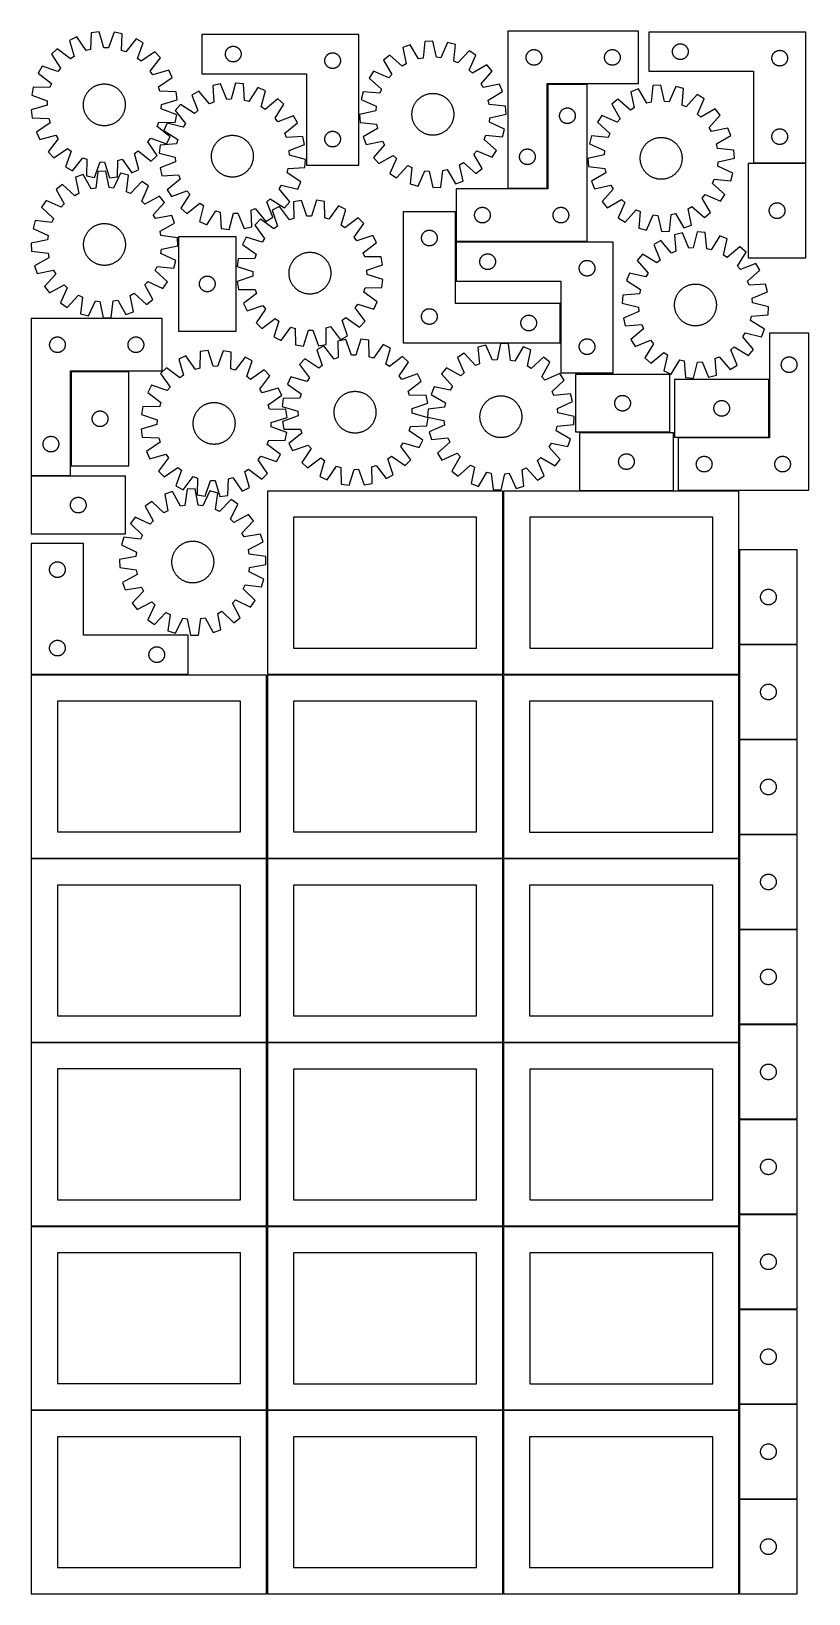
# Model space of a CAD drawing. Header units: millimetres. Extents: x 7 to 1493, y 7 to 2993.
import ezdxf

# ---------------------------------------------------------------- set-up
doc = ezdxf.new("R2010")
doc.units = ezdxf.units.MM
doc.layers.add('COMMON', color=5, linetype='CONTINUOUS', true_color=0x0000ff)
doc.layers.add('CUT', color=7, linetype='CONTINUOUS', true_color=0x000000)

msp = doc.modelspace()

# ---------------------------------------------------------------- linework, layer by layer
at = {"layer": 'COMMON'}
for p, q in [((993.492461, 2891.750281), (993.492461, 2693.250282)), ((1069.242462, 2892.500282), (994.242462, 2892.500282)), ((1487.668071, 2741.043972), (1387.668071, 2741.043972)), ((992.742461, 2692.500282), (917.742461, 2692.500282)), ((818.492462, 2591.750281), (818.492462, 2647.974883)), ((818.492462, 2515.25028), (818.492462, 2590.25028)), ((1069.242462, 2591.000281), (819.242462, 2591.000281)), ((1018.492462, 2397.974883), (1018.492462, 2472.974883)), ((82.389494, 2342.512717), (82.389494, 2162.512717)), ((193.139495, 2343.262718), (83.139495, 2343.262718)), ((1417.471815, 2217.384553), (1417.471815, 2327.384553)), ((1243.221815, 2216.634552), (1416.721814, 2216.634552)), ((81.639494, 2143.262718), (6.639494, 2143.262718)), ((908.824235, 2114.123915), (908.824235, 1764.138075)), ((1054.668457, 2114.873915), (1234.668457, 2114.873915)), ((1360.324236, 2001.772614), (1360.324236, 1821.772614)), ((1361.099121, 1821.022613), (1471.074237, 1821.022613)), ((306.549607, 1763.40529), (6.549607, 1763.40529)), ((457.299607, 1762.638074), (457.299607, 1412.655289)), ((458.074235, 1763.388074), (908.049608, 1763.388074)), ((908.799608, 1762.623914), (908.799608, 1412.638074)), ((909.574236, 1763.373914), (1359.549609, 1763.373914)), ((1360.299609, 1638.673495), (1360.299609, 1458.673495)), ((1360.299609, 1457.173494), (1360.299609, 1412.623914)), ((1361.04961, 1457.923494), (1471.04961, 1457.923494)), ((456.549607, 1411.905289), (6.549607, 1411.905289)), ((457.299608, 1061.155288), (457.299608, 1411.123913)), ((908.799608, 1411.123913), (908.799608, 1061.123913)), ((909.549609, 1411.873913), (1359.549609, 1411.873913)), ((1360.299609, 1411.123913), (1360.299609, 1277.173494)), ((1360.299609, 1275.673493), (1360.299609, 1095.673493)), ((1471.04961, 1276.423494), (1361.04961, 1276.423494)), ((6.549607, 1060.405287), (456.549607, 1060.405287)), ((908.824235, 1059.549513), (908.824235, 709.549513)), ((1360.324236, 1059.549513), (1360.324236, 914.049565)), ((1360.324236, 912.549564), (1360.324236, 732.549564)), ((1361.074237, 913.299564), (1471.074237, 913.299564)), ((1360.324236, 731.049563), (1360.324236, 709.549513)), ((1361.074237, 731.799563), (1471.074237, 731.799563)), ((6.549607, 708.905286), (456.549607, 708.905286)), ((458.074235, 708.799512), (908.074235, 708.799512)), ((908.824235, 708.049512), (908.824235, 358.049512)), ((909.574236, 708.799512), (1359.574236, 708.799512)), ((1360.324236, 708.049512), (1360.324236, 551.049563)), ((1360.324236, 549.549562), (1360.324236, 369.549562)), ((1361.074237, 550.299562), (1471.074237, 550.299562)), ((1360.324236, 368.049561), (1360.324236, 358.049512)), ((1361.074237, 368.799561), (1471.074237, 368.799561)), ((6.549607, 357.405285), (456.519884, 357.405285)), ((458.074235, 357.299511), (908.049608, 357.299511)), ((908.799608, 356.549511), (908.799608, 6.549511)), ((909.574236, 357.299511), (1359.549609, 357.299511)), ((1360.299609, 186.549511), (1360.299609, 6.549511)), ((1361.074237, 187.299511), (1471.04961, 187.299511))]:
    msp.add_line(p, q, dxfattribs=at)
at = {"layer": 'CUT'}
for p, q in [((121.245172, 2990.276699), (120.025063, 2958.535778)), ((136.51275, 2992.182374), (121.245172, 2990.276699)), ((145.497571, 2961.715216), (136.51275, 2992.182374)), ((165.03615, 2991.243517), (154.067274, 2961.433141)), ((180.145366, 2988.33798), (165.03615, 2991.243517)), ((179.275569, 2956.585528), (180.145366, 2988.33798)), ((632.819728, 2987.090612), (332.819728, 2987.090612)), ((332.819728, 2987.090612), (332.819728, 2912.090612)), ((632.819728, 2737.090612), (632.819728, 2987.090612)), ((917.742461, 2993.250282), (917.742461, 2693.250282)), ((1167.742461, 2993.250282), (917.742461, 2993.250282)), ((1167.742461, 2893.250282), (1167.742461, 2993.250282)), ((1487.668071, 2991.793972), (1187.668071, 2991.793972)), ((1187.668071, 2991.793972), (1187.668071, 2916.793972)), ((1487.668071, 2741.793972), (1487.668071, 2991.793972)), ((56.268477, 2959.818962), (45.036874, 2949.303182)), ((81.445496, 2940.451659), (56.268477, 2959.818962)), ((93.827683, 2982.35539), (79.896239, 2975.825045)), ((79.896239, 2975.825045), (88.54433, 2945.260601)), ((111.787625, 2956.155863), (93.827683, 2982.35539)), ((120.025063, 2958.535778), (111.787625, 2956.155863)), ((154.067274, 2961.433141), (145.497571, 2961.715216)), ((206.982609, 2978.630858), (187.338675, 2953.669075)), ((220.454467, 2971.198524), (206.982609, 2978.630858)), ((209.815194, 2941.268929), (220.454467, 2971.198524)), ((379.402422, 2956.297019), (379.76545, 2956.978833)), ((379.76545, 2956.978833), (380.163095, 2957.641055)), ((380.163095, 2957.641055), (380.594303, 2958.281928)), ((380.594303, 2958.281928), (381.057931, 2958.899754)), ((381.057931, 2958.899754), (381.552749, 2959.492894)), ((381.552749, 2959.492894), (382.077445, 2960.059774)), ((382.077445, 2960.059774), (382.630628, 2960.598892)), ((382.630628, 2960.598892), (383.210831, 2961.108818)), ((383.210831, 2961.108818), (383.816514, 2961.5882)), ((383.816514, 2961.5882), (384.446072, 2962.035767)), ((384.446072, 2962.035767), (385.097836, 2962.450331)), ((385.097836, 2962.450331), (385.770077, 2962.830794)), ((385.770077, 2962.830794), (386.461012, 2963.176146)), ((386.461012, 2963.176146), (387.16881, 2963.485471)), ((387.16881, 2963.485471), (387.891593, 2963.75795)), ((387.891593, 2963.75795), (388.627444, 2963.99286)), ((388.627444, 2963.99286), (389.374412, 2964.189577)), ((389.374412, 2964.189577), (390.130517, 2964.347581)), ((390.130517, 2964.347581), (390.893753, 2964.466452)), ((390.893753, 2964.466452), (391.662096, 2964.545875)), ((391.662096, 2964.545875), (392.43351, 2964.585639)), ((392.43351, 2964.585639), (393.205947, 2964.585639)), ((393.205947, 2964.585639), (393.97736, 2964.545875)), ((393.97736, 2964.545875), (394.745704, 2964.466452)), ((394.745704, 2964.466452), (395.50894, 2964.347581)), ((395.50894, 2964.347581), (396.265044, 2964.189577)), ((396.265044, 2964.189577), (397.012013, 2963.99286)), ((397.012013, 2963.99286), (397.747864, 2963.75795)), ((397.747864, 2963.75795), (398.470647, 2963.485471)), ((398.470647, 2963.485471), (399.178444, 2963.176146)), ((399.178444, 2963.176146), (399.869379, 2962.830794)), ((399.869379, 2962.830794), (400.54162, 2962.450331)), ((400.54162, 2962.450331), (401.193384, 2962.035767)), ((401.193384, 2962.035767), (401.822942, 2961.5882)), ((401.822942, 2961.5882), (402.428626, 2961.108818)), ((402.428626, 2961.108818), (403.008828, 2960.598892)), ((403.008828, 2960.598892), (403.562011, 2960.059774)), ((403.562011, 2960.059774), (404.086707, 2959.492894)), ((404.086707, 2959.492894), (404.581525, 2958.899754)), ((404.581525, 2958.899754), (405.045153, 2958.281928)), ((405.045153, 2958.281928), (405.476362, 2957.641055)), ((405.476362, 2957.641055), (405.874007, 2956.978833)), ((405.874007, 2956.978833), (406.237034, 2956.297019)), ((731.1195, 2967.596224), (716.773506, 2962.035378)), ((716.773506, 2962.035378), (723.307931, 2930.950397)), ((747.242863, 2940.228142), (731.1195, 2967.596224)), ((759.015137, 2973.621108), (755.623957, 2942.038286)), ((774.377384, 2974.476631), (759.015137, 2973.621108)), ((781.254411, 2943.465645), (774.377384, 2974.476631)), ((802.769504, 2971.58641), (789.784671, 2942.597294)), ((817.64424, 2967.652866), (802.769504, 2971.58641)), ((814.601759, 2936.034547), (817.64424, 2967.652866)), ((961.036054, 2956.667588), (961.735652, 2956.995035)), ((961.735652, 2956.995035), (962.451179, 2957.286034)), ((962.451179, 2957.286034), (963.180738, 2957.539812)), ((963.180738, 2957.539812), (963.922394, 2957.755698)), ((963.922394, 2957.755698), (964.67418, 2957.933117)), ((964.67418, 2957.933117), (965.434102, 2958.0716)), ((965.434102, 2958.0716), (966.200146, 2958.17078)), ((966.200146, 2958.17078), (966.970279, 2958.230393)), ((966.970279, 2958.230393), (967.742461, 2958.250282)), ((967.742461, 2958.250282), (968.514642, 2958.230393)), ((968.514642, 2958.230393), (969.284776, 2958.17078)), ((969.284776, 2958.17078), (970.050819, 2958.0716)), ((970.050819, 2958.0716), (970.810742, 2957.933117)), ((970.810742, 2957.933117), (971.562528, 2957.755698)), ((971.562528, 2957.755698), (972.304183, 2957.539812)), ((972.304183, 2957.539812), (973.033742, 2957.286034)), ((973.033742, 2957.286034), (973.749269, 2956.995035)), ((973.749269, 2956.995035), (974.448868, 2956.667588)), ((1111.036054, 2956.667588), (1111.735652, 2956.995035)), ((1111.735652, 2956.995035), (1112.451179, 2957.286034)), ((1112.451179, 2957.286034), (1113.180738, 2957.539812)), ((1113.180738, 2957.539812), (1113.922394, 2957.755698)), ((1113.922394, 2957.755698), (1114.67418, 2957.933117)), ((1114.67418, 2957.933117), (1115.434102, 2958.0716)), ((1115.434102, 2958.0716), (1116.200146, 2958.17078)), ((1116.200146, 2958.17078), (1116.970279, 2958.230393)), ((1116.970279, 2958.230393), (1117.742461, 2958.250282)), ((1117.742461, 2958.250282), (1118.514642, 2958.230393)), ((1118.514642, 2958.230393), (1119.284776, 2958.17078)), ((1119.284776, 2958.17078), (1120.050819, 2958.0716)), ((1120.050819, 2958.0716), (1120.810742, 2957.933117)), ((1120.810742, 2957.933117), (1121.562528, 2957.755698)), ((1121.562528, 2957.755698), (1122.304183, 2957.539812)), ((1122.304183, 2957.539812), (1123.033742, 2957.286034)), ((1123.033742, 2957.286034), (1123.749269, 2956.995035)), ((1123.749269, 2956.995035), (1124.448868, 2956.667588)), ((1232.846753, 2956.602331), (1232.985236, 2957.362253)), ((1232.985236, 2957.362253), (1233.162655, 2958.114039)), ((1233.162655, 2958.114039), (1233.37854, 2958.855695)), ((1233.37854, 2958.855695), (1233.632319, 2959.585254)), ((1233.632319, 2959.585254), (1233.923318, 2960.300781)), ((1233.923318, 2960.300781), (1234.250765, 2961.000379)), ((1234.250765, 2961.000379), (1234.613792, 2961.682193)), ((1234.613792, 2961.682193), (1235.011438, 2962.344415)), ((1235.011438, 2962.344415), (1235.442646, 2962.985289)), ((1235.442646, 2962.985289), (1235.906274, 2963.603115)), ((1235.906274, 2963.603115), (1236.401092, 2964.196254)), ((1236.401092, 2964.196254), (1236.925788, 2964.763135)), ((1236.925788, 2964.763135), (1237.478971, 2965.302253)), ((1237.478971, 2965.302253), (1238.059173, 2965.812179)), ((1238.059173, 2965.812179), (1238.664857, 2966.291561)), ((1238.664857, 2966.291561), (1239.294415, 2966.739128)), ((1239.294415, 2966.739128), (1239.946179, 2967.153692)), ((1239.946179, 2967.153692), (1240.61842, 2967.534154)), ((1240.61842, 2967.534154), (1241.309355, 2967.879506)), ((1241.309355, 2967.879506), (1242.017153, 2968.188832)), ((1242.017153, 2968.188832), (1242.739935, 2968.461311)), ((1242.739935, 2968.461311), (1243.475787, 2968.696221)), ((1243.475787, 2968.696221), (1244.222755, 2968.892938)), ((1244.222755, 2968.892938), (1244.97886, 2969.050942)), ((1244.97886, 2969.050942), (1245.742096, 2969.169813)), ((1245.742096, 2969.169813), (1246.510439, 2969.249235)), ((1246.510439, 2969.249235), (1247.281852, 2969.288999)), ((1247.281852, 2969.288999), (1248.05429, 2969.288999)), ((1248.05429, 2969.288999), (1248.825703, 2969.249235)), ((1248.825703, 2969.249235), (1249.594046, 2969.169813)), ((1249.594046, 2969.169813), (1250.357282, 2969.050942)), ((1250.357282, 2969.050942), (1251.113387, 2968.892938)), ((1251.113387, 2968.892938), (1251.860356, 2968.696221)), ((1251.860356, 2968.696221), (1252.596207, 2968.461311)), ((1252.596207, 2968.461311), (1253.31899, 2968.188832)), ((1253.31899, 2968.188832), (1254.026787, 2967.879506)), ((1254.026787, 2967.879506), (1254.717722, 2967.534154)), ((1254.717722, 2967.534154), (1255.389963, 2967.153692)), ((1255.389963, 2967.153692), (1256.041727, 2966.739128)), ((1256.041727, 2966.739128), (1256.671285, 2966.291561)), ((1256.671285, 2966.291561), (1257.276969, 2965.812179)), ((1257.276969, 2965.812179), (1257.857171, 2965.302253)), ((1257.857171, 2965.302253), (1258.410354, 2964.763135)), ((1258.410354, 2964.763135), (1258.93505, 2964.196254)), ((1258.93505, 2964.196254), (1259.429868, 2963.603115)), ((1259.429868, 2963.603115), (1259.893496, 2962.985289)), ((1259.893496, 2962.985289), (1260.324704, 2962.344415)), ((1260.324704, 2962.344415), (1260.72235, 2961.682193)), ((1260.72235, 2961.682193), (1261.085377, 2961.000379)), ((1261.085377, 2961.000379), (1261.412825, 2960.300781)), ((1261.412825, 2960.300781), (1261.703823, 2959.585254)), ((1261.703823, 2959.585254), (1261.957602, 2958.855695)), ((1261.957602, 2958.855695), (1262.173487, 2958.114039)), ((1262.173487, 2958.114039), (1262.350906, 2957.362253)), ((1262.350906, 2957.362253), (1262.48939, 2956.602331)), ((45.036874, 2949.303182), (62.70663, 2922.907075)), ((88.54433, 2945.260601), (81.445496, 2940.451659)), ((187.338675, 2953.669075), (179.275569, 2956.585528)), ((216.582429, 2936.003581), (209.815194, 2941.268929)), ((242.978536, 2953.673338), (216.582429, 2936.003581)), ((234.127013, 2917.264716), (253.494317, 2942.441735)), ((253.494317, 2942.441735), (242.978536, 2953.673338)), ((377.819728, 2949.590612), (377.839617, 2950.362793)), ((377.839617, 2948.81843), (377.819728, 2949.590612)), ((377.839617, 2950.362793), (377.89923, 2951.132927)), ((377.89923, 2948.048297), (377.839617, 2948.81843)), ((377.89923, 2951.132927), (377.99841, 2951.89897)), ((377.99841, 2947.282253), (377.89923, 2948.048297)), ((377.99841, 2951.89897), (378.136893, 2952.658893)), ((378.136893, 2946.522331), (377.99841, 2947.282253)), ((378.136893, 2952.658893), (378.314312, 2953.410679)), ((378.314312, 2945.770545), (378.136893, 2946.522331)), ((378.314312, 2953.410679), (378.530198, 2954.152334)), ((378.530198, 2945.028889), (378.314312, 2945.770545)), ((378.530198, 2954.152334), (378.783976, 2954.881893)), ((378.783976, 2944.29933), (378.530198, 2945.028889)), ((378.783976, 2954.881893), (379.074975, 2955.59742)), ((379.074975, 2943.583803), (378.783976, 2944.29933)), ((379.074975, 2955.59742), (379.402422, 2956.297019)), ((379.402422, 2942.884205), (379.074975, 2943.583803)), ((379.76545, 2942.202391), (379.402422, 2942.884205)), ((380.163095, 2941.540169), (379.76545, 2942.202391)), ((380.594303, 2940.899295), (380.163095, 2941.540169)), ((381.057931, 2940.28147), (380.594303, 2940.899295)), ((381.552749, 2939.68833), (381.057931, 2940.28147)), ((382.077445, 2939.121449), (381.552749, 2939.68833)), ((382.630628, 2938.582331), (382.077445, 2939.121449)), ((383.210831, 2938.072405), (382.630628, 2938.582331)), ((383.816514, 2937.593023), (383.210831, 2938.072405)), ((384.446072, 2937.145457), (383.816514, 2937.593023)), ((385.097836, 2936.730892), (384.446072, 2937.145457)), ((385.770077, 2936.35043), (385.097836, 2936.730892)), ((386.461012, 2936.005078), (385.770077, 2936.35043)), ((387.16881, 2935.695752), (386.461012, 2936.005078)), ((387.891593, 2935.423273), (387.16881, 2935.695752)), ((388.627444, 2935.188364), (387.891593, 2935.423273)), ((389.374412, 2934.991646), (388.627444, 2935.188364)), ((390.130517, 2934.833642), (389.374412, 2934.991646)), ((390.893753, 2934.714772), (390.130517, 2934.833642)), ((391.662096, 2934.635349), (390.893753, 2934.714772)), ((392.43351, 2934.595585), (391.662096, 2934.635349)), ((393.205947, 2934.595585), (392.43351, 2934.595585)), ((393.97736, 2934.635349), (393.205947, 2934.595585)), ((394.745704, 2934.714772), (393.97736, 2934.635349)), ((395.50894, 2934.833642), (394.745704, 2934.714772)), ((396.265044, 2934.991646), (395.50894, 2934.833642)), ((397.012013, 2935.188364), (396.265044, 2934.991646)), ((397.747864, 2935.423273), (397.012013, 2935.188364)), ((398.470647, 2935.695752), (397.747864, 2935.423273)), ((399.178444, 2936.005078), (398.470647, 2935.695752)), ((399.869379, 2936.35043), (399.178444, 2936.005078)), ((400.54162, 2936.730892), (399.869379, 2936.35043)), ((401.193384, 2937.145457), (400.54162, 2936.730892)), ((401.822942, 2937.593023), (401.193384, 2937.145457)), ((402.428626, 2938.072405), (401.822942, 2937.593023)), ((403.008828, 2938.582331), (402.428626, 2938.072405)), ((403.562011, 2939.121449), (403.008828, 2938.582331)), ((404.086707, 2939.68833), (403.562011, 2939.121449)), ((404.581525, 2940.28147), (404.086707, 2939.68833)), ((405.045153, 2940.899295), (404.581525, 2940.28147)), ((405.476362, 2941.540169), (405.045153, 2940.899295)), ((405.874007, 2942.202391), (405.476362, 2941.540169)), ((406.237034, 2942.884205), (405.874007, 2942.202391)), ((406.237034, 2956.297019), (406.564482, 2955.59742)), ((406.564482, 2943.583803), (406.237034, 2942.884205)), ((406.564482, 2955.59742), (406.855481, 2954.881893)), ((406.855481, 2944.29933), (406.564482, 2943.583803)), ((406.855481, 2954.881893), (407.109259, 2954.152334)), ((407.109259, 2945.028889), (406.855481, 2944.29933)), ((407.109259, 2954.152334), (407.325144, 2953.410679)), ((407.325144, 2945.770545), (407.109259, 2945.028889)), ((407.325144, 2953.410679), (407.502564, 2952.658893)), ((407.502564, 2946.522331), (407.325144, 2945.770545)), ((407.502564, 2952.658893), (407.641047, 2951.89897)), ((407.641047, 2947.282253), (407.502564, 2946.522331)), ((407.641047, 2951.89897), (407.740226, 2951.132927)), ((407.740226, 2948.048297), (407.641047, 2947.282253)), ((407.740226, 2951.132927), (407.79984, 2950.362793)), ((407.79984, 2948.81843), (407.740226, 2948.048297)), ((407.79984, 2950.362793), (407.819728, 2949.590612)), ((407.819728, 2949.590612), (407.79984, 2948.81843)), ((567.819728, 2937.090612), (567.839617, 2937.862793)), ((567.839617, 2936.31843), (567.819728, 2937.090612)), ((567.839617, 2937.862793), (567.89923, 2938.632927)), ((567.89923, 2935.548297), (567.839617, 2936.31843)), ((567.89923, 2938.632927), (567.99841, 2939.39897)), ((567.99841, 2934.782253), (567.89923, 2935.548297)), ((567.99841, 2939.39897), (568.136893, 2940.158893)), ((568.136893, 2934.022331), (567.99841, 2934.782253)), ((568.136893, 2940.158893), (568.314312, 2940.910679)), ((568.314312, 2933.270545), (568.136893, 2934.022331)), ((568.314312, 2940.910679), (568.530198, 2941.652334)), ((568.530198, 2932.528889), (568.314312, 2933.270545)), ((568.530198, 2941.652334), (568.783976, 2942.381893)), ((568.783976, 2931.79933), (568.530198, 2932.528889)), ((568.783976, 2942.381893), (569.074975, 2943.09742)), ((569.074975, 2931.083803), (568.783976, 2931.79933)), ((569.074975, 2943.09742), (569.402422, 2943.797019)), ((569.402422, 2930.384205), (569.074975, 2931.083803)), ((569.402422, 2943.797019), (569.76545, 2944.478833)), ((569.76545, 2929.702391), (569.402422, 2930.384205)), ((569.76545, 2944.478833), (570.163095, 2945.141055)), ((570.163095, 2929.040169), (569.76545, 2929.702391)), ((570.163095, 2945.141055), (570.594303, 2945.781928)), ((570.594303, 2928.399295), (570.163095, 2929.040169)), ((570.594303, 2945.781928), (571.057931, 2946.399754)), ((571.057931, 2927.78147), (570.594303, 2928.399295)), ((571.057931, 2946.399754), (571.552749, 2946.992894)), ((571.552749, 2927.18833), (571.057931, 2927.78147)), ((571.552749, 2946.992894), (572.077445, 2947.559774)), ((572.077445, 2926.621449), (571.552749, 2927.18833)), ((572.077445, 2947.559774), (572.630628, 2948.098892)), ((572.630628, 2948.098892), (573.210831, 2948.608818)), ((573.210831, 2948.608818), (573.816514, 2949.0882)), ((573.816514, 2949.0882), (574.446072, 2949.535767)), ((574.446072, 2949.535767), (575.097836, 2949.950331)), ((575.097836, 2949.950331), (575.770077, 2950.330794)), ((575.770077, 2950.330794), (576.461012, 2950.676146)), ((576.461012, 2950.676146), (577.16881, 2950.985471)), ((577.16881, 2950.985471), (577.891593, 2951.25795)), ((577.891593, 2951.25795), (578.627444, 2951.49286)), ((578.627444, 2951.49286), (579.374412, 2951.689577)), ((579.374412, 2951.689577), (580.130517, 2951.847581)), ((580.130517, 2951.847581), (580.893753, 2951.966452)), ((580.893753, 2951.966452), (581.662096, 2952.045875)), ((581.662096, 2952.045875), (582.43351, 2952.085639)), ((582.43351, 2952.085639), (583.205947, 2952.085639)), ((583.205947, 2952.085639), (583.97736, 2952.045875)), ((583.97736, 2952.045875), (584.745704, 2951.966452)), ((584.745704, 2951.966452), (585.50894, 2951.847581)), ((585.50894, 2951.847581), (586.265044, 2951.689577)), ((586.265044, 2951.689577), (587.012013, 2951.49286)), ((587.012013, 2951.49286), (587.747864, 2951.25795)), ((587.747864, 2951.25795), (588.470647, 2950.985471)), ((588.470647, 2950.985471), (589.178444, 2950.676146)), ((589.178444, 2950.676146), (589.869379, 2950.330794)), ((589.869379, 2950.330794), (590.54162, 2949.950331)), ((590.54162, 2949.950331), (591.193384, 2949.535767)), ((591.193384, 2949.535767), (591.822942, 2949.0882)), ((591.822942, 2949.0882), (592.428626, 2948.608818)), ((592.428626, 2948.608818), (593.008828, 2948.098892)), ((593.008828, 2948.098892), (593.562011, 2947.559774)), ((593.562011, 2947.559774), (594.086707, 2946.992894)), ((594.086707, 2927.18833), (593.562011, 2926.621449)), ((594.086707, 2946.992894), (594.581525, 2946.399754)), ((594.581525, 2927.78147), (594.086707, 2927.18833)), ((594.581525, 2946.399754), (595.045153, 2945.781928)), ((595.045153, 2928.399295), (594.581525, 2927.78147)), ((595.045153, 2945.781928), (595.476362, 2945.141055)), ((595.476362, 2929.040169), (595.045153, 2928.399295)), ((595.476362, 2945.141055), (595.874007, 2944.478833)), ((595.874007, 2929.702391), (595.476362, 2929.040169)), ((595.874007, 2944.478833), (596.237034, 2943.797019)), ((596.237034, 2930.384205), (595.874007, 2929.702391)), ((596.237034, 2943.797019), (596.564482, 2943.09742)), ((596.564482, 2931.083803), (596.237034, 2930.384205)), ((596.564482, 2943.09742), (596.855481, 2942.381893)), ((596.855481, 2931.79933), (596.564482, 2931.083803)), ((596.855481, 2942.381893), (597.109259, 2941.652334)), ((597.109259, 2932.528889), (596.855481, 2931.79933)), ((597.109259, 2941.652334), (597.325144, 2940.910679)), ((597.325144, 2933.270545), (597.109259, 2932.528889)), ((597.325144, 2940.910679), (597.502564, 2940.158893)), ((597.502564, 2934.022331), (597.325144, 2933.270545)), ((597.502564, 2940.158893), (597.641047, 2939.39897)), ((597.641047, 2934.782253), (597.502564, 2934.022331)), ((597.641047, 2939.39897), (597.740226, 2938.632927)), ((597.740226, 2935.548297), (597.641047, 2934.782253)), ((597.740226, 2938.632927), (597.79984, 2937.862793)), ((597.79984, 2936.31843), (597.740226, 2935.548297)), ((597.79984, 2937.862793), (597.819728, 2937.090612)), ((597.819728, 2937.090612), (597.79984, 2936.31843)), ((692.10497, 2947.685146), (680.179515, 2937.963312)), ((680.179515, 2937.963312), (695.99991, 2910.418986)), ((715.896402, 2926.638947), (692.10497, 2947.685146)), ((723.307931, 2930.950397), (715.896402, 2926.638947)), ((755.623957, 2942.038286), (747.242863, 2940.228142)), ((789.784671, 2942.597294), (781.254411, 2943.465645)), ((822.446183, 2932.572701), (814.601759, 2936.034547)), ((843.753623, 2956.130455), (822.446183, 2932.572701)), ((856.684805, 2947.792885), (843.753623, 2956.130455)), ((844.020637, 2918.662256), (856.684805, 2947.792885)), ((877.955683, 2928.766179), (850.411358, 2912.945784)), ((887.677518, 2916.840724), (877.955683, 2928.766179)), ((952.747434, 2943.6365), (952.787198, 2944.407914)), ((952.747434, 2942.864063), (952.747434, 2943.6365)), ((952.787198, 2942.09265), (952.747434, 2942.864063)), ((952.787198, 2944.407914), (952.866621, 2945.176257)), ((952.866621, 2941.324306), (952.787198, 2942.09265)), ((952.866621, 2945.176257), (952.985491, 2945.939493)), ((952.985491, 2940.56107), (952.866621, 2941.324306)), ((952.985491, 2945.939493), (953.143495, 2946.695598)), ((953.143495, 2939.804966), (952.985491, 2940.56107)), ((953.143495, 2946.695598), (953.340213, 2947.442566)), ((953.340213, 2939.057997), (953.143495, 2939.804966)), ((953.340213, 2947.442566), (953.575122, 2948.178417)), ((953.575122, 2938.322146), (953.340213, 2939.057997)), ((953.575122, 2948.178417), (953.847601, 2948.9012)), ((953.847601, 2937.599363), (953.575122, 2938.322146)), ((953.847601, 2948.9012), (954.156927, 2949.608998)), ((954.156927, 2936.891566), (953.847601, 2937.599363)), ((954.156927, 2949.608998), (954.502279, 2950.299933)), ((954.502279, 2936.200631), (954.156927, 2936.891566)), ((954.502279, 2950.299933), (954.882741, 2950.972174)), ((954.882741, 2935.52839), (954.502279, 2936.200631)), ((954.882741, 2950.972174), (955.297306, 2951.623938)), ((955.297306, 2934.876626), (954.882741, 2935.52839)), ((955.297306, 2951.623938), (955.744872, 2952.253496)), ((955.744872, 2934.247068), (955.297306, 2934.876626)), ((955.744872, 2952.253496), (956.224254, 2952.859179)), ((956.224254, 2933.641384), (955.744872, 2934.247068)), ((956.224254, 2952.859179), (956.73418, 2953.439382)), ((956.73418, 2933.061182), (956.224254, 2933.641384)), ((956.73418, 2953.439382), (957.273298, 2953.992565)), ((957.273298, 2932.507999), (956.73418, 2933.061182)), ((957.273298, 2953.992565), (957.840179, 2954.517261)), ((957.840179, 2931.983303), (957.273298, 2932.507999)), ((957.840179, 2954.517261), (958.433319, 2955.012079)), ((958.433319, 2931.488485), (957.840179, 2931.983303)), ((958.433319, 2955.012079), (959.051144, 2955.475707)), ((959.051144, 2931.024857), (958.433319, 2931.488485)), ((959.051144, 2955.475707), (959.692018, 2955.906915)), ((959.692018, 2930.593648), (959.051144, 2931.024857)), ((959.692018, 2955.906915), (960.35424, 2956.30456)), ((960.35424, 2930.196003), (959.692018, 2930.593648)), ((960.35424, 2956.30456), (961.036054, 2956.667588)), ((961.036054, 2929.832975), (960.35424, 2930.196003)), ((961.735652, 2929.505528), (961.036054, 2929.832975)), ((962.451179, 2929.214529), (961.735652, 2929.505528)), ((963.180738, 2928.960751), (962.451179, 2929.214529)), ((963.922394, 2928.744866), (963.180738, 2928.960751)), ((964.67418, 2928.567446), (963.922394, 2928.744866)), ((965.434102, 2928.428963), (964.67418, 2928.567446)), ((966.200146, 2928.329784), (965.434102, 2928.428963)), ((966.970279, 2928.27017), (966.200146, 2928.329784)), ((967.742461, 2928.250282), (966.970279, 2928.27017)), ((968.514642, 2928.27017), (967.742461, 2928.250282)), ((969.284776, 2928.329784), (968.514642, 2928.27017)), ((970.050819, 2928.428963), (969.284776, 2928.329784)), ((970.810742, 2928.567446), (970.050819, 2928.428963)), ((971.562528, 2928.744866), (970.810742, 2928.567446)), ((972.304183, 2928.960751), (971.562528, 2928.744866)), ((973.033742, 2929.214529), (972.304183, 2928.960751)), ((973.749269, 2929.505528), (973.033742, 2929.214529)), ((974.448868, 2929.832975), (973.749269, 2929.505528)), ((974.448868, 2956.667588), (975.130682, 2956.30456)), ((975.130682, 2930.196003), (974.448868, 2929.832975)), ((975.130682, 2956.30456), (975.792904, 2955.906915)), ((975.792904, 2930.593648), (975.130682, 2930.196003)), ((975.792904, 2955.906915), (976.433777, 2955.475707)), ((976.433777, 2931.024857), (975.792904, 2930.593648)), ((976.433777, 2955.475707), (977.051603, 2955.012079)), ((977.051603, 2931.488485), (976.433777, 2931.024857)), ((977.051603, 2955.012079), (977.644743, 2954.517261)), ((977.644743, 2931.983303), (977.051603, 2931.488485)), ((977.644743, 2954.517261), (978.211623, 2953.992565)), ((978.211623, 2932.507999), (977.644743, 2931.983303)), ((978.211623, 2953.992565), (978.750741, 2953.439382)), ((978.750741, 2933.061182), (978.211623, 2932.507999)), ((978.750741, 2953.439382), (979.260667, 2952.859179)), ((979.260667, 2933.641384), (978.750741, 2933.061182)), ((979.260667, 2952.859179), (979.740049, 2952.253496)), ((979.740049, 2934.247068), (979.260667, 2933.641384)), ((979.740049, 2952.253496), (980.187616, 2951.623938)), ((980.187616, 2934.876626), (979.740049, 2934.247068)), ((980.187616, 2951.623938), (980.60218, 2950.972174)), ((980.60218, 2935.52839), (980.187616, 2934.876626)), ((980.60218, 2950.972174), (980.982643, 2950.299933)), ((980.982643, 2936.200631), (980.60218, 2935.52839)), ((980.982643, 2950.299933), (981.327995, 2949.608998)), ((981.327995, 2936.891566), (980.982643, 2936.200631)), ((981.327995, 2949.608998), (981.63732, 2948.9012)), ((981.63732, 2937.599363), (981.327995, 2936.891566)), ((981.63732, 2948.9012), (981.909799, 2948.178417)), ((981.909799, 2938.322146), (981.63732, 2937.599363)), ((981.909799, 2948.178417), (982.144709, 2947.442566)), ((982.144709, 2939.057997), (981.909799, 2938.322146)), ((982.144709, 2947.442566), (982.341426, 2946.695598)), ((982.341426, 2939.804966), (982.144709, 2939.057997)), ((982.341426, 2946.695598), (982.49943, 2945.939493)), ((982.49943, 2940.56107), (982.341426, 2939.804966)), ((982.49943, 2945.939493), (982.618301, 2945.176257)), ((982.618301, 2941.324306), (982.49943, 2940.56107)), ((982.618301, 2945.176257), (982.697724, 2944.407914)), ((982.697724, 2942.09265), (982.618301, 2941.324306)), ((982.697724, 2944.407914), (982.737488, 2943.6365)), ((982.737488, 2942.864063), (982.697724, 2942.09265)), ((982.737488, 2943.6365), (982.737488, 2942.864063)), ((1102.747434, 2943.6365), (1102.787198, 2944.407914)), ((1102.747434, 2942.864063), (1102.747434, 2943.6365)), ((1102.787198, 2942.09265), (1102.747434, 2942.864063)), ((1102.787198, 2944.407914), (1102.866621, 2945.176257)), ((1102.866621, 2941.324306), (1102.787198, 2942.09265)), ((1102.866621, 2945.176257), (1102.985491, 2945.939493)), ((1102.985491, 2940.56107), (1102.866621, 2941.324306)), ((1102.985491, 2945.939493), (1103.143495, 2946.695598)), ((1103.143495, 2939.804966), (1102.985491, 2940.56107)), ((1103.143495, 2946.695598), (1103.340213, 2947.442566)), ((1103.340213, 2939.057997), (1103.143495, 2939.804966)), ((1103.340213, 2947.442566), (1103.575122, 2948.178417)), ((1103.575122, 2938.322146), (1103.340213, 2939.057997)), ((1103.575122, 2948.178417), (1103.847601, 2948.9012)), ((1103.847601, 2937.599363), (1103.575122, 2938.322146)), ((1103.847601, 2948.9012), (1104.156927, 2949.608998)), ((1104.156927, 2936.891566), (1103.847601, 2937.599363)), ((1104.156927, 2949.608998), (1104.502279, 2950.299933)), ((1104.502279, 2936.200631), (1104.156927, 2936.891566)), ((1104.502279, 2950.299933), (1104.882741, 2950.972174)), ((1104.882741, 2935.52839), (1104.502279, 2936.200631)), ((1104.882741, 2950.972174), (1105.297306, 2951.623938)), ((1105.297306, 2934.876626), (1104.882741, 2935.52839)), ((1105.297306, 2951.623938), (1105.744872, 2952.253496)), ((1105.744872, 2934.247068), (1105.297306, 2934.876626)), ((1105.744872, 2952.253496), (1106.224254, 2952.859179)), ((1106.224254, 2933.641384), (1105.744872, 2934.247068)), ((1106.224254, 2952.859179), (1106.73418, 2953.439382)), ((1106.73418, 2933.061182), (1106.224254, 2933.641384)), ((1106.73418, 2953.439382), (1107.273298, 2953.992565)), ((1107.273298, 2932.507999), (1106.73418, 2933.061182)), ((1107.273298, 2953.992565), (1107.840179, 2954.517261)), ((1107.840179, 2931.983303), (1107.273298, 2932.507999)), ((1107.840179, 2954.517261), (1108.433319, 2955.012079)), ((1108.433319, 2931.488485), (1107.840179, 2931.983303)), ((1108.433319, 2955.012079), (1109.051144, 2955.475707)), ((1109.051144, 2931.024857), (1108.433319, 2931.488485)), ((1109.051144, 2955.475707), (1109.692018, 2955.906915)), ((1109.692018, 2930.593648), (1109.051144, 2931.024857)), ((1109.692018, 2955.906915), (1110.35424, 2956.30456)), ((1110.35424, 2930.196003), (1109.692018, 2930.593648)), ((1110.35424, 2956.30456), (1111.036054, 2956.667588)), ((1111.036054, 2929.832975), (1110.35424, 2930.196003)), ((1111.735652, 2929.505528), (1111.036054, 2929.832975)), ((1112.451179, 2929.214529), (1111.735652, 2929.505528)), ((1113.180738, 2928.960751), (1112.451179, 2929.214529)), ((1113.922394, 2928.744866), (1113.180738, 2928.960751)), ((1114.67418, 2928.567446), (1113.922394, 2928.744866)), ((1115.434102, 2928.428963), (1114.67418, 2928.567446)), ((1116.200146, 2928.329784), (1115.434102, 2928.428963)), ((1116.970279, 2928.27017), (1116.200146, 2928.329784)), ((1117.742461, 2928.250282), (1116.970279, 2928.27017)), ((1118.514642, 2928.27017), (1117.742461, 2928.250282)), ((1119.284776, 2928.329784), (1118.514642, 2928.27017)), ((1120.050819, 2928.428963), (1119.284776, 2928.329784)), ((1120.810742, 2928.567446), (1120.050819, 2928.428963)), ((1121.562528, 2928.744866), (1120.810742, 2928.567446)), ((1122.304183, 2928.960751), (1121.562528, 2928.744866)), ((1123.033742, 2929.214529), (1122.304183, 2928.960751)), ((1123.749269, 2929.505528), (1123.033742, 2929.214529)), ((1124.448868, 2929.832975), (1123.749269, 2929.505528)), ((1124.448868, 2956.667588), (1125.130682, 2956.30456)), ((1125.130682, 2930.196003), (1124.448868, 2929.832975)), ((1125.130682, 2956.30456), (1125.792904, 2955.906915)), ((1125.792904, 2930.593648), (1125.130682, 2930.196003)), ((1125.792904, 2955.906915), (1126.433777, 2955.475707)), ((1126.433777, 2931.024857), (1125.792904, 2930.593648)), ((1126.433777, 2955.475707), (1127.051603, 2955.012079)), ((1127.051603, 2931.488485), (1126.433777, 2931.024857)), ((1127.051603, 2955.012079), (1127.644743, 2954.517261)), ((1127.644743, 2931.983303), (1127.051603, 2931.488485)), ((1127.644743, 2954.517261), (1128.211623, 2953.992565)), ((1128.211623, 2932.507999), (1127.644743, 2931.983303)), ((1128.211623, 2953.992565), (1128.750741, 2953.439382)), ((1128.750741, 2933.061182), (1128.211623, 2932.507999)), ((1128.750741, 2953.439382), (1129.260667, 2952.859179)), ((1129.260667, 2933.641384), (1128.750741, 2933.061182)), ((1129.260667, 2952.859179), (1129.740049, 2952.253496)), ((1129.740049, 2934.247068), (1129.260667, 2933.641384)), ((1129.740049, 2952.253496), (1130.187616, 2951.623938)), ((1130.187616, 2934.876626), (1129.740049, 2934.247068)), ((1130.187616, 2951.623938), (1130.60218, 2950.972174)), ((1130.60218, 2935.52839), (1130.187616, 2934.876626)), ((1130.60218, 2950.972174), (1130.982643, 2950.299933)), ((1130.982643, 2936.200631), (1130.60218, 2935.52839)), ((1130.982643, 2950.299933), (1131.327995, 2949.608998)), ((1131.327995, 2936.891566), (1130.982643, 2936.200631)), ((1131.327995, 2949.608998), (1131.63732, 2948.9012)), ((1131.63732, 2937.599363), (1131.327995, 2936.891566)), ((1131.63732, 2948.9012), (1131.909799, 2948.178417)), ((1131.909799, 2938.322146), (1131.63732, 2937.599363)), ((1131.909799, 2948.178417), (1132.144709, 2947.442566)), ((1132.144709, 2939.057997), (1131.909799, 2938.322146)), ((1132.144709, 2947.442566), (1132.341426, 2946.695598)), ((1132.341426, 2939.804966), (1132.144709, 2939.057997)), ((1132.341426, 2946.695598), (1132.49943, 2945.939493)), ((1132.49943, 2940.56107), (1132.341426, 2939.804966)), ((1132.49943, 2945.939493), (1132.618301, 2945.176257)), ((1132.618301, 2941.324306), (1132.49943, 2940.56107)), ((1132.618301, 2945.176257), (1132.697724, 2944.407914)), ((1132.697724, 2942.09265), (1132.618301, 2941.324306)), ((1132.697724, 2944.407914), (1132.737488, 2943.6365)), ((1132.737488, 2942.864063), (1132.697724, 2942.09265)), ((1132.737488, 2943.6365), (1132.737488, 2942.864063)), ((1232.668071, 2954.293972), (1232.68796, 2955.066154)), ((1232.68796, 2953.521791), (1232.668071, 2954.293972)), ((1232.68796, 2955.066154), (1232.747573, 2955.836287)), ((1232.747573, 2952.751657), (1232.68796, 2953.521791)), ((1232.747573, 2955.836287), (1232.846753, 2956.602331)), ((1232.846753, 2951.985614), (1232.747573, 2952.751657)), ((1232.985236, 2951.225691), (1232.846753, 2951.985614)), ((1233.162655, 2950.473906), (1232.985236, 2951.225691)), ((1233.37854, 2949.73225), (1233.162655, 2950.473906)), ((1233.632319, 2949.002691), (1233.37854, 2949.73225)), ((1233.923318, 2948.287164), (1233.632319, 2949.002691)), ((1234.250765, 2947.587566), (1233.923318, 2948.287164)), ((1234.613792, 2946.905751), (1234.250765, 2947.587566)), ((1235.011438, 2946.24353), (1234.613792, 2946.905751)), ((1235.442646, 2945.602656), (1235.011438, 2946.24353)), ((1235.906274, 2944.98483), (1235.442646, 2945.602656)), ((1236.401092, 2944.391691), (1235.906274, 2944.98483)), ((1236.925788, 2943.82481), (1236.401092, 2944.391691)), ((1237.478971, 2943.285692), (1236.925788, 2943.82481)), ((1238.059173, 2942.775766), (1237.478971, 2943.285692)), ((1238.664857, 2942.296384), (1238.059173, 2942.775766)), ((1239.294415, 2941.848817), (1238.664857, 2942.296384)), ((1239.946179, 2941.434253), (1239.294415, 2941.848817)), ((1240.61842, 2941.05379), (1239.946179, 2941.434253)), ((1241.309355, 2940.708438), (1240.61842, 2941.05379)), ((1242.017153, 2940.399113), (1241.309355, 2940.708438)), ((1242.739935, 2940.126634), (1242.017153, 2940.399113)), ((1243.475787, 2939.891724), (1242.739935, 2940.126634)), ((1244.222755, 2939.695007), (1243.475787, 2939.891724)), ((1244.97886, 2939.537003), (1244.222755, 2939.695007)), ((1245.742096, 2939.418132), (1244.97886, 2939.537003)), ((1246.510439, 2939.33871), (1245.742096, 2939.418132)), ((1247.281852, 2939.298945), (1246.510439, 2939.33871)), ((1248.05429, 2939.298945), (1247.281852, 2939.298945)), ((1248.825703, 2939.33871), (1248.05429, 2939.298945)), ((1249.594046, 2939.418132), (1248.825703, 2939.33871)), ((1250.357282, 2939.537003), (1249.594046, 2939.418132)), ((1251.113387, 2939.695007), (1250.357282, 2939.537003)), ((1251.860356, 2939.891724), (1251.113387, 2939.695007)), ((1252.596207, 2940.126634), (1251.860356, 2939.891724)), ((1253.31899, 2940.399113), (1252.596207, 2940.126634)), ((1254.026787, 2940.708438), (1253.31899, 2940.399113)), ((1254.717722, 2941.05379), (1254.026787, 2940.708438)), ((1255.389963, 2941.434253), (1254.717722, 2941.05379)), ((1256.041727, 2941.848817), (1255.389963, 2941.434253)), ((1256.671285, 2942.296384), (1256.041727, 2941.848817)), ((1257.276969, 2942.775766), (1256.671285, 2942.296384)), ((1257.857171, 2943.285692), (1257.276969, 2942.775766)), ((1258.410354, 2943.82481), (1257.857171, 2943.285692)), ((1258.93505, 2944.391691), (1258.410354, 2943.82481)), ((1259.429868, 2944.98483), (1258.93505, 2944.391691)), ((1259.893496, 2945.602656), (1259.429868, 2944.98483)), ((1260.324704, 2946.24353), (1259.893496, 2945.602656)), ((1260.72235, 2946.905751), (1260.324704, 2946.24353)), ((1261.085377, 2947.587566), (1260.72235, 2946.905751)), ((1261.412825, 2948.287164), (1261.085377, 2947.587566)), ((1261.703823, 2949.002691), (1261.412825, 2948.287164)), ((1261.957602, 2949.73225), (1261.703823, 2949.002691)), ((1262.173487, 2950.473906), (1261.957602, 2949.73225)), ((1262.350906, 2951.225691), (1262.173487, 2950.473906)), ((1262.48939, 2951.985614), (1262.350906, 2951.225691)), ((1262.48939, 2956.602331), (1262.588569, 2955.836287)), ((1262.588569, 2952.751657), (1262.48939, 2951.985614)), ((1262.588569, 2955.836287), (1262.648182, 2955.066154)), ((1262.648182, 2953.521791), (1262.588569, 2952.751657)), ((1262.648182, 2955.066154), (1262.668071, 2954.293972)), ((1262.668071, 2954.293972), (1262.648182, 2953.521791)), ((1422.668071, 2941.793972), (1422.68796, 2942.566154)), ((1422.68796, 2941.021791), (1422.668071, 2941.793972)), ((1422.68796, 2942.566154), (1422.747573, 2943.336287)), ((1422.747573, 2940.251657), (1422.68796, 2941.021791)), ((1422.747573, 2943.336287), (1422.846753, 2944.102331)), ((1422.846753, 2939.485614), (1422.747573, 2940.251657)), ((1422.846753, 2944.102331), (1422.985236, 2944.862253)), ((1422.985236, 2938.725691), (1422.846753, 2939.485614)), ((1422.985236, 2944.862253), (1423.162655, 2945.614039)), ((1423.162655, 2937.973906), (1422.985236, 2938.725691)), ((1423.162655, 2945.614039), (1423.37854, 2946.355695)), ((1423.37854, 2937.23225), (1423.162655, 2937.973906)), ((1423.37854, 2946.355695), (1423.632319, 2947.085254)), ((1423.632319, 2936.502691), (1423.37854, 2937.23225)), ((1423.632319, 2947.085254), (1423.923318, 2947.800781)), ((1423.923318, 2935.787164), (1423.632319, 2936.502691)), ((1423.923318, 2947.800781), (1424.250765, 2948.500379)), ((1424.250765, 2935.087566), (1423.923318, 2935.787164)), ((1424.250765, 2948.500379), (1424.613792, 2949.182193)), ((1424.613792, 2934.405751), (1424.250765, 2935.087566)), ((1424.613792, 2949.182193), (1425.011438, 2949.844415)), ((1425.011438, 2933.74353), (1424.613792, 2934.405751)), ((1425.011438, 2949.844415), (1425.442646, 2950.485289)), ((1425.442646, 2933.102656), (1425.011438, 2933.74353)), ((1425.442646, 2950.485289), (1425.906274, 2951.103115)), ((1425.906274, 2932.48483), (1425.442646, 2933.102656)), ((1425.906274, 2951.103115), (1426.401092, 2951.696254)), ((1426.401092, 2931.891691), (1425.906274, 2932.48483)), ((1426.401092, 2951.696254), (1426.925788, 2952.263135)), ((1426.925788, 2931.32481), (1426.401092, 2931.891691)), ((1426.925788, 2952.263135), (1427.478971, 2952.802253)), ((1427.478971, 2930.785692), (1426.925788, 2931.32481)), ((1427.478971, 2952.802253), (1428.059173, 2953.312179)), ((1428.059173, 2930.275766), (1427.478971, 2930.785692)), ((1428.059173, 2953.312179), (1428.664857, 2953.791561)), ((1428.664857, 2929.796384), (1428.059173, 2930.275766)), ((1428.664857, 2953.791561), (1429.294415, 2954.239128)), ((1429.294415, 2929.348817), (1428.664857, 2929.796384)), ((1429.294415, 2954.239128), (1429.946179, 2954.653692)), ((1429.946179, 2928.934253), (1429.294415, 2929.348817)), ((1429.946179, 2954.653692), (1430.61842, 2955.034154)), ((1430.61842, 2928.55379), (1429.946179, 2928.934253)), ((1430.61842, 2955.034154), (1431.309355, 2955.379506)), ((1431.309355, 2928.208438), (1430.61842, 2928.55379)), ((1431.309355, 2955.379506), (1432.017153, 2955.688832)), ((1432.017153, 2927.899113), (1431.309355, 2928.208438)), ((1432.017153, 2955.688832), (1432.739935, 2955.961311)), ((1432.739935, 2927.626634), (1432.017153, 2927.899113)), ((1432.739935, 2955.961311), (1433.475787, 2956.196221)), ((1433.475787, 2927.391724), (1432.739935, 2927.626634)), ((1433.475787, 2956.196221), (1434.222755, 2956.392938)), ((1434.222755, 2927.195007), (1433.475787, 2927.391724)), ((1434.222755, 2956.392938), (1434.97886, 2956.550942)), ((1434.97886, 2927.037003), (1434.222755, 2927.195007)), ((1434.97886, 2956.550942), (1435.742096, 2956.669813)), ((1435.742096, 2926.918132), (1434.97886, 2927.037003)), ((1435.742096, 2956.669813), (1436.510439, 2956.749235)), ((1436.510439, 2956.749235), (1437.281852, 2956.788999)), ((1437.281852, 2956.788999), (1438.05429, 2956.788999)), ((1438.05429, 2956.788999), (1438.825703, 2956.749235)), ((1438.825703, 2956.749235), (1439.594046, 2956.669813)), ((1439.594046, 2956.669813), (1440.357282, 2956.550942)), ((1440.357282, 2927.037003), (1439.594046, 2926.918132)), ((1440.357282, 2956.550942), (1441.113387, 2956.392938)), ((1441.113387, 2927.195007), (1440.357282, 2927.037003)), ((1441.113387, 2956.392938), (1441.860356, 2956.196221)), ((1441.860356, 2927.391724), (1441.113387, 2927.195007)), ((1441.860356, 2956.196221), (1442.596207, 2955.961311)), ((1442.596207, 2927.626634), (1441.860356, 2927.391724)), ((1442.596207, 2955.961311), (1443.31899, 2955.688832)), ((1443.31899, 2927.899113), (1442.596207, 2927.626634)), ((1443.31899, 2955.688832), (1444.026787, 2955.379506)), ((1444.026787, 2928.208438), (1443.31899, 2927.899113)), ((1444.026787, 2955.379506), (1444.717722, 2955.034154)), ((1444.717722, 2928.55379), (1444.026787, 2928.208438)), ((1444.717722, 2955.034154), (1445.389963, 2954.653692)), ((1445.389963, 2928.934253), (1444.717722, 2928.55379)), ((1445.389963, 2954.653692), (1446.041727, 2954.239128)), ((1446.041727, 2929.348817), (1445.389963, 2928.934253)), ((1446.041727, 2954.239128), (1446.671285, 2953.791561)), ((1446.671285, 2929.796384), (1446.041727, 2929.348817)), ((1446.671285, 2953.791561), (1447.276969, 2953.312179)), ((1447.276969, 2930.275766), (1446.671285, 2929.796384)), ((1447.276969, 2953.312179), (1447.857171, 2952.802253)), ((1447.857171, 2930.785692), (1447.276969, 2930.275766)), ((1447.857171, 2952.802253), (1448.410354, 2952.263135)), ((1448.410354, 2931.32481), (1447.857171, 2930.785692)), ((1448.410354, 2952.263135), (1448.93505, 2951.696254)), ((1448.93505, 2931.891691), (1448.410354, 2931.32481)), ((1448.93505, 2951.696254), (1449.429868, 2951.103115)), ((1449.429868, 2932.48483), (1448.93505, 2931.891691)), ((1449.429868, 2951.103115), (1449.893496, 2950.485289)), ((1449.893496, 2933.102656), (1449.429868, 2932.48483)), ((1449.893496, 2950.485289), (1450.324704, 2949.844415)), ((1450.324704, 2933.74353), (1449.893496, 2933.102656)), ((1450.324704, 2949.844415), (1450.72235, 2949.182193)), ((1450.72235, 2934.405751), (1450.324704, 2933.74353)), ((1450.72235, 2949.182193), (1451.085377, 2948.500379)), ((1451.085377, 2935.087566), (1450.72235, 2934.405751)), ((1451.085377, 2948.500379), (1451.412825, 2947.800781)), ((1451.412825, 2935.787164), (1451.085377, 2935.087566)), ((1451.412825, 2947.800781), (1451.703823, 2947.085254)), ((1451.703823, 2936.502691), (1451.412825, 2935.787164)), ((1451.703823, 2947.085254), (1451.957602, 2946.355695)), ((1451.957602, 2937.23225), (1451.703823, 2936.502691)), ((1451.957602, 2946.355695), (1452.173487, 2945.614039)), ((1452.173487, 2937.973906), (1451.957602, 2937.23225)), ((1452.173487, 2945.614039), (1452.350906, 2944.862253)), ((1452.350906, 2938.725691), (1452.173487, 2937.973906)), ((1452.350906, 2944.862253), (1452.48939, 2944.102331)), ((1452.48939, 2939.485614), (1452.350906, 2938.725691)), ((1452.48939, 2944.102331), (1452.588569, 2943.336287)), ((1452.588569, 2940.251657), (1452.48939, 2939.485614)), ((1452.588569, 2943.336287), (1452.648182, 2942.566154)), ((1452.648182, 2941.021791), (1452.588569, 2940.251657)), ((1452.648182, 2942.566154), (1452.668071, 2941.793972)), ((1452.668071, 2941.793972), (1452.648182, 2941.021791)), ((27.511688, 2926.779113), (20.079354, 2913.307255)), ((20.079354, 2913.307255), (45.041136, 2893.663321)), ((57.441282, 2916.139839), (27.511688, 2926.779113)), ((62.70663, 2922.907075), (57.441282, 2916.139839)), ((238.935955, 2910.165881), (234.127013, 2917.264716)), ((269.500399, 2918.813973), (238.935955, 2910.165881)), ((249.831217, 2886.922586), (276.030745, 2904.882529)), ((276.030745, 2904.882529), (269.500399, 2918.813973)), ((332.819728, 2912.090612), (532.819728, 2912.090612)), ((532.819728, 2912.090612), (532.819728, 2737.090612)), ((572.630628, 2926.082331), (572.077445, 2926.621449)), ((573.210831, 2925.572405), (572.630628, 2926.082331)), ((573.816514, 2925.093023), (573.210831, 2925.572405)), ((574.446072, 2924.645457), (573.816514, 2925.093023)), ((575.097836, 2924.230892), (574.446072, 2924.645457)), ((575.770077, 2923.85043), (575.097836, 2924.230892)), ((576.461012, 2923.505078), (575.770077, 2923.85043)), ((577.16881, 2923.195752), (576.461012, 2923.505078)), ((577.891593, 2922.923273), (577.16881, 2923.195752)), ((578.627444, 2922.688364), (577.891593, 2922.923273)), ((579.374412, 2922.491646), (578.627444, 2922.688364)), ((580.130517, 2922.333642), (579.374412, 2922.491646)), ((580.893753, 2922.214772), (580.130517, 2922.333642)), ((581.662096, 2922.135349), (580.893753, 2922.214772)), ((582.43351, 2922.095585), (581.662096, 2922.135349)), ((583.205947, 2922.095585), (582.43351, 2922.095585)), ((583.97736, 2922.135349), (583.205947, 2922.095585)), ((584.745704, 2922.214772), (583.97736, 2922.135349)), ((585.50894, 2922.333642), (584.745704, 2922.214772)), ((586.265044, 2922.491646), (585.50894, 2922.333642)), ((587.012013, 2922.688364), (586.265044, 2922.491646)), ((587.747864, 2922.923273), (587.012013, 2922.688364)), ((588.470647, 2923.195752), (587.747864, 2922.923273)), ((589.178444, 2923.505078), (588.470647, 2923.195752)), ((589.869379, 2923.85043), (589.178444, 2923.505078)), ((590.54162, 2924.230892), (589.869379, 2923.85043)), ((591.193384, 2924.645457), (590.54162, 2924.230892)), ((591.822942, 2925.093023), (591.193384, 2924.645457)), ((592.428626, 2925.572405), (591.822942, 2925.093023)), ((593.008828, 2926.082331), (592.428626, 2925.572405)), ((593.562011, 2926.621449), (593.008828, 2926.082331)), ((661.152808, 2916.692434), (652.815239, 2903.761251)), ((652.815239, 2903.761251), (676.372993, 2882.453812)), ((690.283438, 2904.028265), (661.152808, 2916.692434)), ((695.99991, 2910.418986), (690.283438, 2904.028265)), ((850.411358, 2912.945784), (844.020637, 2918.662256)), ((866.631318, 2893.049292), (887.677518, 2916.840724)), ((1187.668071, 2916.793972), (1387.668071, 2916.793972)), ((1387.668071, 2916.793972), (1387.668071, 2741.793972)), ((1436.510439, 2926.83871), (1435.742096, 2926.918132)), ((1437.281852, 2926.798945), (1436.510439, 2926.83871)), ((1438.05429, 2926.798945), (1437.281852, 2926.798945)), ((1438.825703, 2926.83871), (1438.05429, 2926.798945)), ((1439.594046, 2926.918132), (1438.825703, 2926.83871)), ((10.372232, 2886.470012), (7.466695, 2871.360796)), ((7.466695, 2871.360796), (37.277071, 2860.39192)), ((42.124684, 2885.600215), (10.372232, 2886.470012)), ((45.041136, 2893.663321), (42.124684, 2885.600215)), ((108.908732, 2867.005339), (109.382206, 2868.16931)), ((109.382206, 2868.16931), (109.892007, 2869.317835)), ((109.892007, 2869.317835), (110.437633, 2870.44978)), ((110.437633, 2870.44978), (111.018544, 2871.564028)), ((111.018544, 2871.564028), (111.634169, 2872.659479)), ((111.634169, 2872.659479), (112.283899, 2873.735053)), ((112.283899, 2873.735053), (112.967092, 2874.789687)), ((112.967092, 2874.789687), (113.683076, 2875.822341)), ((113.683076, 2875.822341), (114.431142, 2876.831996)), ((114.431142, 2876.831996), (115.210554, 2877.817656)), ((115.210554, 2877.817656), (116.020541, 2878.778347)), ((116.020541, 2878.778347), (116.860304, 2879.713122)), ((116.860304, 2879.713122), (117.729016, 2880.621058)), ((117.729016, 2880.621058), (118.625817, 2881.501259)), ((118.625817, 2881.501259), (119.549824, 2882.352856)), ((119.549824, 2882.352856), (120.500124, 2883.17501)), ((120.500124, 2883.17501), (121.47578, 2883.966908)), ((121.47578, 2883.966908), (122.475828, 2884.727769)), ((122.475828, 2884.727769), (123.499282, 2885.456843)), ((123.499282, 2885.456843), (124.545132, 2886.15341)), ((124.545132, 2886.15341), (125.612345, 2886.816781)), ((125.612345, 2886.816781), (126.699869, 2887.446304)), ((126.699869, 2887.446304), (127.80663, 2888.041356)), ((127.80663, 2888.041356), (128.931536, 2888.60135)), ((128.931536, 2888.60135), (130.073477, 2889.125734)), ((130.073477, 2889.125734), (131.231326, 2889.613989)), ((131.231326, 2889.613989), (132.403939, 2890.065635)), ((132.403939, 2890.065635), (133.590161, 2890.480225)), ((133.590161, 2890.480225), (134.78882, 2890.857351)), ((134.78882, 2890.857351), (135.998733, 2891.19664)), ((135.998733, 2891.19664), (137.218707, 2891.497757)), ((137.218707, 2891.497757), (138.447537, 2891.760405)), ((138.447537, 2891.760405), (139.68401, 2891.984325)), ((139.68401, 2891.984325), (140.926907, 2892.169296)), ((140.926907, 2892.169296), (142.175, 2892.315135)), ((142.175, 2892.315135), (143.427059, 2892.421699)), ((143.427059, 2892.421699), (144.681847, 2892.488882)), ((144.681847, 2892.488882), (145.938127, 2892.516618)), ((145.938127, 2892.516618), (147.194657, 2892.50488)), ((147.194657, 2892.50488), (148.450199, 2892.453679)), ((148.450199, 2892.453679), (149.703513, 2892.363066)), ((149.703513, 2892.363066), (150.953362, 2892.233129)), ((150.953362, 2892.233129), (152.198514, 2892.063999)), ((152.198514, 2892.063999), (153.437738, 2891.85584)), ((153.437738, 2891.85584), (154.669812, 2891.60886)), ((154.669812, 2891.60886), (155.893521, 2891.3233)), ((155.893521, 2891.3233), (157.107656, 2890.999445)), ((157.107656, 2890.999445), (158.31102, 2890.637612)), ((158.31102, 2890.637612), (159.502424, 2890.238158)), ((159.502424, 2890.238158), (160.680693, 2889.80148)), ((160.680693, 2889.80148), (161.844665, 2889.328006)), ((161.844665, 2889.328006), (162.993189, 2888.818205)), ((162.993189, 2888.818205), (164.125134, 2888.272579)), ((164.125134, 2888.272579), (165.239382, 2887.691667)), ((165.239382, 2887.691667), (166.334833, 2887.076043)), ((166.334833, 2887.076043), (167.410407, 2886.426313)), ((167.410407, 2886.426313), (168.465041, 2885.743119)), ((168.465041, 2885.743119), (169.497695, 2885.027136)), ((169.497695, 2885.027136), (170.50735, 2884.279069)), ((170.50735, 2884.279069), (171.49301, 2883.499658)), ((171.49301, 2883.499658), (172.453701, 2882.689671)), ((172.453701, 2882.689671), (173.388476, 2881.849907)), ((173.388476, 2881.849907), (174.296412, 2880.981196)), ((174.296412, 2880.981196), (175.176613, 2880.084394)), ((175.176613, 2880.084394), (176.02821, 2879.160388)), ((176.02821, 2879.160388), (176.850364, 2878.210088)), ((176.850364, 2878.210088), (177.642262, 2877.234432)), ((177.642262, 2877.234432), (178.403124, 2876.234384)), ((178.403124, 2876.234384), (179.132197, 2875.210929)), ((179.132197, 2875.210929), (179.828764, 2874.16508)), ((179.828764, 2874.16508), (180.492136, 2873.097866)), ((180.492136, 2873.097866), (181.121658, 2872.010342)), ((181.121658, 2872.010342), (181.71671, 2870.903581)), ((181.71671, 2870.903581), (182.276704, 2869.778675)), ((182.276704, 2869.778675), (182.801088, 2868.636734)), ((182.801088, 2868.636734), (183.289343, 2867.478886)), ((183.289343, 2867.478886), (183.740989, 2866.306272)), ((252.211132, 2878.685149), (249.831217, 2886.922586)), ((283.952054, 2877.46504), (252.211132, 2878.685149)), ((285.857728, 2862.197462), (283.952054, 2877.46504)), ((327.071894, 2878.88662), (313.797819, 2871.10655)), ((313.797819, 2871.10655), (325.211619, 2841.463677)), ((347.358156, 2854.443986), (327.071894, 2878.88662)), ((368.676264, 2892.585559), (353.647695, 2889.288187)), ((353.647695, 2889.288187), (355.342713, 2857.569082)), ((380.416457, 2863.070433), (368.676264, 2892.585559)), ((397.165614, 2894.265663), (388.975929, 2863.575212)), ((412.477576, 2892.757566), (397.165614, 2894.265663)), ((414.522488, 2861.059095), (412.477576, 2892.757566)), ((440.091739, 2885.551747), (422.819015, 2858.894145)), ((454.188253, 2879.385806), (440.091739, 2885.551747)), ((446.337713, 2848.606855), (454.188253, 2879.385806)), ((641.292828, 2877.651868), (637.359283, 2862.777132)), ((672.911146, 2874.609388), (641.292828, 2877.651868)), ((676.372993, 2882.453812), (672.911146, 2874.609388)), ((750.936443, 2866.821943), (751.964045, 2867.545159)), ((751.964045, 2867.545159), (753.013856, 2868.23574)), ((753.013856, 2868.23574), (754.084841, 2868.893005)), ((754.084841, 2868.893005), (755.175943, 2869.516306)), ((755.175943, 2869.516306), (756.286085, 2870.105026)), ((756.286085, 2870.105026), (757.414171, 2870.658586)), ((757.414171, 2870.658586), (758.559089, 2871.176439)), ((758.559089, 2871.176439), (759.719707, 2871.658073)), ((759.719707, 2871.658073), (760.894881, 2872.103014)), ((760.894881, 2872.103014), (762.083452, 2872.510822)), ((762.083452, 2872.510822), (763.284245, 2872.881095)), ((763.284245, 2872.881095), (764.496077, 2873.213467)), ((764.496077, 2873.213467), (765.71775, 2873.507611)), ((765.71775, 2873.507611), (766.94806, 2873.763236)), ((766.94806, 2873.763236), (768.185792, 2873.98009)), ((768.185792, 2873.98009), (769.429725, 2874.157959)), ((769.429725, 2874.157959), (770.678632, 2874.296667)), ((770.678632, 2874.296667), (771.931279, 2874.396077)), ((771.931279, 2874.396077), (773.18643, 2874.456092)), ((773.18643, 2874.456092), (774.442847, 2874.476652)), ((774.442847, 2874.476652), (775.69929, 2874.457737)), ((775.69929, 2874.457737), (776.954519, 2874.399366)), ((776.954519, 2874.399366), (778.207295, 2874.301595)), ((778.207295, 2874.301595), (779.456382, 2874.164522)), ((779.456382, 2874.164522), (780.700547, 2873.988282)), ((780.700547, 2873.988282), (781.938562, 2873.773049)), ((781.938562, 2873.773049), (783.169206, 2873.519035)), ((783.169206, 2873.519035), (784.391263, 2873.226491)), ((784.391263, 2873.226491), (785.603529, 2872.895706)), ((785.603529, 2872.895706), (786.804806, 2872.527005)), ((786.804806, 2872.527005), (787.993909, 2872.120754)), ((787.993909, 2872.120754), (789.169665, 2871.677352)), ((789.169665, 2871.677352), (790.330913, 2871.197238)), ((790.330913, 2871.197238), (791.476507, 2870.680884)), ((791.476507, 2870.680884), (792.605317, 2870.128802)), ((792.605317, 2870.128802), (793.716229, 2869.541536)), ((793.716229, 2869.541536), (794.808146, 2868.919664)), ((794.808146, 2868.919664), (795.879991, 2868.263802)), ((795.879991, 2868.263802), (796.930705, 2867.574595)), ((796.930705, 2867.574595), (797.959253, 2866.852725)), ((870.942768, 2885.637762), (866.631318, 2893.049292)), ((902.027749, 2892.172187), (870.942768, 2885.637762)), ((880.220513, 2861.702831), (907.588595, 2877.826194)), ((907.588595, 2877.826194), (902.027749, 2892.172187)), ((992.742461, 2693.250282), (992.742461, 2893.250282)), ((992.742461, 2893.250282), (1167.742461, 2893.250282)), ((1069.242462, 2891.750281), (994.242462, 2891.750281)), ((994.242462, 2891.750281), (994.242462, 2691.750281)), ((1069.242462, 2591.750281), (1069.242462, 2891.750281)), ((1167.358761, 2883.299942), (1153.024933, 2877.707813)), ((1153.024933, 2877.707813), (1159.627154, 2846.637161)), ((1183.54179, 2855.967098), (1167.358761, 2883.299942)), ((1195.241189, 2889.385666), (1191.918916, 2857.795521)), ((1210.601533, 2890.2747), (1195.241189, 2889.385666)), ((1217.546194, 2859.27879), (1210.601533, 2890.2747)), ((1238.99989, 2887.446424), (1226.078328, 2858.42905)), ((1253.883172, 2883.545338), (1238.99989, 2887.446424)), ((1250.909674, 2851.920458), (1253.883172, 2883.545338)), ((1280.017629, 2872.079913), (1258.761632, 2848.475732)), ((1292.966969, 2863.770573), (1280.017629, 2872.079913)), ((36.994996, 2851.822217), (6.527837, 2842.837396)), ((6.527837, 2842.837396), (8.433512, 2827.569817)), ((37.277071, 2860.39192), (36.994996, 2851.822217)), ((106.193593, 2852.262772), (106.205332, 2853.519303)), ((106.22133, 2851.006493), (106.193593, 2852.262772)), ((106.205332, 2853.519303), (106.256533, 2854.774845)), ((106.288513, 2849.751705), (106.22133, 2851.006493)), ((106.256533, 2854.774845), (106.347146, 2856.028159)), ((106.395077, 2848.499646), (106.288513, 2849.751705)), ((106.347146, 2856.028159), (106.477082, 2857.278008)), ((106.540916, 2847.251553), (106.395077, 2848.499646)), ((106.477082, 2857.278008), (106.646213, 2858.523159)), ((106.725887, 2846.008656), (106.540916, 2847.251553)), ((106.646213, 2858.523159), (106.854371, 2859.762384)), ((106.949807, 2844.772182), (106.725887, 2846.008656)), ((106.854371, 2859.762384), (107.101352, 2860.994458)), ((107.212455, 2843.543353), (106.949807, 2844.772182)), ((107.101352, 2860.994458), (107.386911, 2862.218167)), ((107.513572, 2842.323379), (107.212455, 2843.543353)), ((107.386911, 2862.218167), (107.710767, 2863.432302)), ((107.852861, 2841.113466), (107.513572, 2842.323379)), ((107.710767, 2863.432302), (108.0726, 2864.635665)), ((108.229986, 2839.914807), (107.852861, 2841.113466)), ((108.0726, 2864.635665), (108.472053, 2865.82707)), ((108.644577, 2838.728585), (108.229986, 2839.914807)), ((108.472053, 2865.82707), (108.908732, 2867.005339)), ((109.096222, 2837.555972), (108.644577, 2838.728585)), ((109.584478, 2836.398123), (109.096222, 2837.555972)), ((183.476834, 2838.029518), (183.00336, 2836.865547)), ((183.913513, 2839.207788), (183.476834, 2838.029518)), ((183.740989, 2866.306272), (184.155579, 2865.120051)), ((184.312966, 2840.399192), (183.913513, 2839.207788)), ((184.155579, 2865.120051), (184.532705, 2863.921392)), ((184.674799, 2841.602555), (184.312966, 2840.399192)), ((184.532705, 2863.921392), (184.871994, 2862.711478)), ((184.998655, 2842.816691), (184.674799, 2841.602555)), ((184.871994, 2862.711478), (185.173111, 2861.491505)), ((185.284214, 2844.040399), (184.998655, 2842.816691)), ((185.173111, 2861.491505), (185.435759, 2860.262675)), ((185.531194, 2845.272474), (185.284214, 2844.040399)), ((185.435759, 2860.262675), (185.659679, 2859.026202)), ((185.739353, 2846.511698), (185.531194, 2845.272474)), ((185.659679, 2859.026202), (185.84465, 2857.783305)), ((185.908484, 2847.756849), (185.739353, 2846.511698)), ((185.84465, 2857.783305), (185.990489, 2856.535211)), ((186.03842, 2849.006699), (185.908484, 2847.756849)), ((185.990489, 2856.535211), (186.097053, 2855.283152)), ((186.129033, 2850.260013), (186.03842, 2849.006699)), ((186.097053, 2855.283152), (186.164236, 2854.028364)), ((186.180234, 2851.515554), (186.129033, 2850.260013)), ((186.164236, 2854.028364), (186.191972, 2852.772085)), ((186.191972, 2852.772085), (186.180234, 2851.515554)), ((255.108495, 2844.642938), (255.39057, 2853.21264)), ((284.918871, 2833.674061), (255.108495, 2844.642938)), ((255.39057, 2853.21264), (285.857728, 2862.197462)), ((291.736991, 2853.001697), (281.516769, 2841.500496)), ((281.516769, 2841.500496), (301.53209, 2816.835507)), ((318.583562, 2836.024171), (291.736991, 2853.001697)), ((325.211619, 2841.463677), (318.583562, 2836.024171)), ((355.342713, 2857.569082), (347.358156, 2854.443986)), ((388.975929, 2863.575212), (380.416457, 2863.070433)), ((422.819015, 2858.894145), (414.522488, 2861.059095)), ((453.559173, 2843.984098), (446.337713, 2848.606855)), ((478.224162, 2863.999419), (453.559173, 2843.984098)), ((472.747837, 2826.932626), (489.725363, 2853.779197)), ((489.725363, 2853.779197), (478.224162, 2863.999419)), ((665.480048, 2841.26204), (634.469062, 2834.385013)), ((637.359283, 2862.777132), (666.3484, 2849.7923)), ((666.3484, 2849.7923), (665.480048, 2841.26204)), ((734.546328, 2836.962148), (734.644098, 2838.214924)), ((734.644098, 2838.214924), (734.781171, 2839.46401)), ((734.781171, 2839.46401), (734.957411, 2840.708175)), ((734.957411, 2840.708175), (735.172644, 2841.946191)), ((735.172644, 2841.946191), (735.426658, 2843.176834)), ((735.426658, 2843.176834), (735.719202, 2844.398892)), ((735.719202, 2844.398892), (736.049988, 2845.611157)), ((736.049988, 2845.611157), (736.418688, 2846.812434)), ((736.418688, 2846.812434), (736.82494, 2848.001538)), ((736.82494, 2848.001538), (737.268342, 2849.177294)), ((737.268342, 2849.177294), (737.748456, 2850.338542)), ((737.748456, 2850.338542), (738.264809, 2851.484136)), ((738.264809, 2851.484136), (738.816891, 2852.612946)), ((738.816891, 2852.612946), (739.404158, 2853.723858)), ((739.404158, 2853.723858), (740.026029, 2854.815775)), ((740.026029, 2854.815775), (740.681892, 2855.887619)), ((740.681892, 2855.887619), (741.371098, 2856.938334)), ((741.371098, 2856.938334), (742.092968, 2857.966882)), ((742.092968, 2857.966882), (742.84679, 2858.972247)), ((742.84679, 2858.972247), (743.631818, 2859.953439)), ((743.631818, 2859.953439), (744.44728, 2860.909488)), ((744.44728, 2860.909488), (745.292369, 2861.839451)), ((745.292369, 2861.839451), (746.166252, 2862.74241)), ((746.166252, 2862.74241), (747.068066, 2863.617475)), ((747.068066, 2863.617475), (747.996922, 2864.463781)), ((747.996922, 2864.463781), (748.951902, 2865.280493)), ((748.951902, 2865.280493), (749.932065, 2866.066806)), ((749.932065, 2866.066806), (750.936443, 2866.821943)), ((797.959253, 2866.852725), (798.964619, 2866.098904)), ((798.964619, 2866.098904), (799.945811, 2865.313875)), ((799.945811, 2865.313875), (800.90186, 2864.498414)), ((800.90186, 2864.498414), (801.831823, 2863.653325)), ((801.831823, 2863.653325), (802.734782, 2862.779442)), ((802.734782, 2862.779442), (803.609846, 2861.877628)), ((803.609846, 2861.877628), (804.456152, 2860.948772)), ((804.456152, 2860.948772), (805.272864, 2859.993791)), ((805.272864, 2859.993791), (806.059177, 2859.013628)), ((806.059177, 2859.013628), (806.814314, 2858.00925)), ((806.814314, 2858.00925), (807.53753, 2856.981649)), ((807.53753, 2856.981649), (808.228112, 2855.931837)), ((808.228112, 2855.931837), (808.885377, 2854.860852)), ((808.885377, 2854.860852), (809.508677, 2853.76975)), ((809.508677, 2853.76975), (810.097398, 2852.659608)), ((810.097398, 2852.659608), (810.650958, 2851.531522)), ((810.650958, 2851.531522), (811.16881, 2850.386605)), ((811.16881, 2850.386605), (811.650445, 2849.225986)), ((811.650445, 2849.225986), (812.095385, 2848.050812)), ((812.095385, 2848.050812), (812.503193, 2846.862242)), ((812.503193, 2846.862242), (812.873466, 2845.661448)), ((812.873466, 2845.661448), (813.205839, 2844.449617)), ((813.205839, 2844.449617), (813.499982, 2843.227943)), ((813.499982, 2843.227943), (813.755607, 2841.997633)), ((813.755607, 2841.997633), (813.972461, 2840.759901)), ((813.972461, 2840.759901), (814.15033, 2839.515968)), ((814.15033, 2839.515968), (814.289038, 2838.267062)), ((814.289038, 2838.267062), (814.388449, 2837.014415)), ((882.030657, 2853.321736), (880.220513, 2861.702831)), ((913.613479, 2849.930556), (882.030657, 2853.321736)), ((914.469002, 2834.568309), (913.613479, 2849.930556)), ((1017.575123, 2836.678416), (1017.847602, 2837.401199)), ((1017.847602, 2837.401199), (1018.156928, 2838.108997)), ((1018.156928, 2838.108997), (1018.50228, 2838.799932)), ((1018.50228, 2838.799932), (1018.882742, 2839.472173)), ((1018.882742, 2839.472173), (1019.297307, 2840.123937)), ((1019.297307, 2840.123937), (1019.744873, 2840.753495)), ((1019.744873, 2840.753495), (1020.224255, 2841.359178)), ((1020.224255, 2841.359178), (1020.734181, 2841.939381)), ((1020.734181, 2841.939381), (1021.273299, 2842.492564)), ((1021.273299, 2842.492564), (1021.84018, 2843.01726)), ((1021.84018, 2843.01726), (1022.43332, 2843.512078)), ((1022.43332, 2843.512078), (1023.051145, 2843.975706)), ((1023.051145, 2843.975706), (1023.692019, 2844.406914)), ((1023.692019, 2844.406914), (1024.354241, 2844.804559)), ((1024.354241, 2844.804559), (1025.036055, 2845.167587)), ((1025.036055, 2845.167587), (1025.735653, 2845.495034)), ((1025.735653, 2845.495034), (1026.45118, 2845.786033)), ((1026.45118, 2845.786033), (1027.180739, 2846.039811)), ((1027.180739, 2846.039811), (1027.922395, 2846.255697)), ((1027.922395, 2846.255697), (1028.674181, 2846.433116)), ((1028.674181, 2846.433116), (1029.434103, 2846.571599)), ((1029.434103, 2846.571599), (1030.200147, 2846.670779)), ((1030.200147, 2846.670779), (1030.97028, 2846.730392)), ((1030.97028, 2846.730392), (1031.742462, 2846.750281)), ((1031.742462, 2846.750281), (1032.514643, 2846.730392)), ((1032.514643, 2846.730392), (1033.284777, 2846.670779)), ((1033.284777, 2846.670779), (1034.05082, 2846.571599)), ((1034.05082, 2846.571599), (1034.810743, 2846.433116)), ((1034.810743, 2846.433116), (1035.562529, 2846.255697)), ((1035.562529, 2846.255697), (1036.304184, 2846.039811)), ((1036.304184, 2846.039811), (1037.033743, 2845.786033)), ((1037.033743, 2845.786033), (1037.74927, 2845.495034)), ((1037.74927, 2845.495034), (1038.448869, 2845.167587)), ((1038.448869, 2845.167587), (1039.130683, 2844.804559)), ((1039.130683, 2844.804559), (1039.792905, 2844.406914)), ((1039.792905, 2844.406914), (1040.433778, 2843.975706)), ((1040.433778, 2843.975706), (1041.051604, 2843.512078)), ((1041.051604, 2843.512078), (1041.644744, 2843.01726)), ((1041.644744, 2843.01726), (1042.211624, 2842.492564)), ((1042.211624, 2842.492564), (1042.750742, 2841.939381)), ((1042.750742, 2841.939381), (1043.260668, 2841.359178)), ((1043.260668, 2841.359178), (1043.74005, 2840.753495)), ((1043.74005, 2840.753495), (1044.187617, 2840.123937)), ((1044.187617, 2840.123937), (1044.602181, 2839.472173)), ((1044.602181, 2839.472173), (1044.982644, 2838.799932)), ((1044.982644, 2838.799932), (1045.327996, 2838.108997)), ((1045.327996, 2838.108997), (1045.637321, 2837.401199)), ((1045.637321, 2837.401199), (1045.9098, 2836.678416)), ((1128.38776, 2863.303801), (1116.483542, 2853.555974)), ((1116.483542, 2853.555974), (1132.363988, 2826.046226)), ((1152.225048, 2842.309553), (1128.38776, 2863.303801)), ((1159.627154, 2846.637161), (1152.225048, 2842.309553)), ((1191.918916, 2857.795521), (1183.54179, 2855.967098)), ((1226.078328, 2858.42905), (1217.546194, 2859.27879)), ((1258.761632, 2848.475732), (1250.909674, 2851.920458)), ((1280.366379, 2834.612385), (1292.966969, 2863.770573)), ((1314.279303, 2844.790314), (1286.769556, 2828.909868)), ((1324.02713, 2832.886095), (1314.279303, 2844.790314)), ((8.433512, 2827.569817), (40.174433, 2826.349709)), ((42.554348, 2818.112271), (16.354821, 2800.152329)), ((40.174433, 2826.349709), (42.554348, 2818.112271)), ((110.108862, 2835.256182), (109.584478, 2836.398123)), ((110.668856, 2834.131276), (110.108862, 2835.256182)), ((111.263908, 2833.024515), (110.668856, 2834.131276)), ((111.89343, 2831.936991), (111.263908, 2833.024515)), ((112.556802, 2830.869778), (111.89343, 2831.936991)), ((113.253368, 2829.823928), (112.556802, 2830.869778)), ((113.982442, 2828.800474), (113.253368, 2829.823928)), ((114.743304, 2827.800425), (113.982442, 2828.800474)), ((115.535202, 2826.82477), (114.743304, 2827.800425)), ((116.357355, 2825.87447), (115.535202, 2826.82477)), ((117.208953, 2824.950463), (116.357355, 2825.87447)), ((118.089154, 2824.053661), (117.208953, 2824.950463)), ((118.99709, 2823.18495), (118.089154, 2824.053661)), ((119.931865, 2822.345187), (118.99709, 2823.18495)), ((120.892556, 2821.5352), (119.931865, 2822.345187)), ((121.878216, 2820.755788), (120.892556, 2821.5352)), ((122.887871, 2820.007722), (121.878216, 2820.755788)), ((123.920525, 2819.291738), (122.887871, 2820.007722)), ((124.975159, 2818.608544), (123.920525, 2819.291738)), ((126.050732, 2817.958815), (124.975159, 2818.608544)), ((127.146183, 2817.34319), (126.050732, 2817.958815)), ((128.260431, 2816.762278), (127.146183, 2817.34319)), ((129.392376, 2816.216653), (128.260431, 2816.762278)), ((130.540901, 2815.706851), (129.392376, 2816.216653)), ((131.704873, 2815.233378), (130.540901, 2815.706851)), ((132.883142, 2814.796699), (131.704873, 2815.233378)), ((134.074546, 2814.397246), (132.883142, 2814.796699)), ((135.27791, 2814.035413), (134.074546, 2814.397246)), ((136.492045, 2813.711557), (135.27791, 2814.035413)), ((137.715753, 2813.425998), (136.492045, 2813.711557)), ((138.947828, 2813.179017), (137.715753, 2813.425998)), ((140.187052, 2812.970859), (138.947828, 2813.179017)), ((141.432203, 2812.801728), (140.187052, 2812.970859)), ((142.682053, 2812.671792), (141.432203, 2812.801728)), ((143.935367, 2812.581179), (142.682053, 2812.671792)), ((145.190909, 2812.529978), (143.935367, 2812.581179)), ((146.447439, 2812.518239), (145.190909, 2812.529978)), ((147.703718, 2812.545975), (146.447439, 2812.518239)), ((148.958507, 2812.613159), (147.703718, 2812.545975)), ((150.210565, 2812.719722), (148.958507, 2812.613159)), ((151.458659, 2812.865562), (150.210565, 2812.719722)), ((152.701556, 2813.050533), (151.458659, 2812.865562)), ((153.938029, 2813.274453), (152.701556, 2813.050533)), ((155.166859, 2813.537101), (153.938029, 2813.274453)), ((156.386833, 2813.838218), (155.166859, 2813.537101)), ((157.596746, 2814.177507), (156.386833, 2813.838218)), ((158.795405, 2814.554632), (157.596746, 2814.177507)), ((159.981626, 2814.969222), (158.795405, 2814.554632)), ((161.15424, 2815.420868), (159.981626, 2814.969222)), ((162.312089, 2815.909124), (161.15424, 2815.420868)), ((163.454029, 2816.433507), (162.312089, 2815.909124)), ((164.578935, 2816.993502), (163.454029, 2816.433507)), ((165.685696, 2817.588553), (164.578935, 2816.993502)), ((166.77322, 2818.218076), (165.685696, 2817.588553)), ((167.840434, 2818.881448), (166.77322, 2818.218076)), ((168.886284, 2819.578014), (167.840434, 2818.881448)), ((169.909738, 2820.307088), (168.886284, 2819.578014)), ((170.909786, 2821.067949), (169.909738, 2820.307088)), ((171.885442, 2821.859848), (170.909786, 2821.067949)), ((172.835742, 2822.682001), (171.885442, 2821.859848)), ((173.759749, 2823.533599), (172.835742, 2822.682001)), ((174.65655, 2824.4138), (173.759749, 2823.533599)), ((175.525261, 2825.321736), (174.65655, 2824.4138)), ((176.365025, 2826.256511), (175.525261, 2825.321736)), ((177.175012, 2827.217202), (176.365025, 2826.256511)), ((177.954423, 2828.202861), (177.175012, 2827.217202)), ((178.70249, 2829.212516), (177.954423, 2828.202861)), ((179.418473, 2830.245171), (178.70249, 2829.212516)), ((180.101667, 2831.299805), (179.418473, 2830.245171)), ((180.751397, 2832.375378), (180.101667, 2831.299805)), ((181.367021, 2833.470829), (180.751397, 2832.375378)), ((181.947933, 2834.585077), (181.367021, 2833.470829)), ((182.493559, 2835.717022), (181.947933, 2834.585077)), ((183.00336, 2836.865547), (182.493559, 2835.717022)), ((247.344429, 2811.371537), (250.260882, 2819.434642)), ((272.306212, 2791.727602), (247.344429, 2811.371537)), ((250.260882, 2819.434642), (282.013334, 2818.564845)), ((266.130383, 2817.464587), (259.964441, 2803.368073)), ((296.909333, 2809.614047), (266.130383, 2817.464587)), ((282.013334, 2818.564845), (284.918871, 2833.674061)), ((301.53209, 2816.835507), (296.909333, 2809.614047)), ((478.187343, 2820.304569), (472.747837, 2826.932626)), ((507.830216, 2831.71837), (478.187343, 2820.304569)), ((491.167653, 2798.158032), (515.610286, 2818.444295)), ((515.610286, 2818.444295), (507.830216, 2831.71837)), ((634.469062, 2834.385013), (635.324586, 2819.022766)), ((635.324586, 2819.022766), (666.907408, 2815.631586)), ((666.907408, 2815.631586), (668.717552, 2807.250491)), ((734.469041, 2834.450476), (734.487956, 2835.706919)), ((734.489601, 2833.194059), (734.469041, 2834.450476)), ((734.487956, 2835.706919), (734.546328, 2836.962148)), ((734.549616, 2831.938907), (734.489601, 2833.194059)), ((734.649027, 2830.68626), (734.549616, 2831.938907)), ((734.787735, 2829.437354), (734.649027, 2830.68626)), ((734.965604, 2828.193421), (734.787735, 2829.437354)), ((735.182457, 2826.955689), (734.965604, 2828.193421)), ((735.438083, 2825.725379), (735.182457, 2826.955689)), ((735.732226, 2824.503705), (735.438083, 2825.725379)), ((736.064599, 2823.291874), (735.732226, 2824.503705)), ((736.434872, 2822.09108), (736.064599, 2823.291874)), ((736.84268, 2820.90251), (736.434872, 2822.09108)), ((737.28762, 2819.727336), (736.84268, 2820.90251)), ((737.769255, 2818.566717), (737.28762, 2819.727336)), ((738.287107, 2817.4218), (737.769255, 2818.566717)), ((738.840667, 2816.293714), (738.287107, 2817.4218)), ((739.429388, 2815.183572), (738.840667, 2816.293714)), ((740.052688, 2814.09247), (739.429388, 2815.183572)), ((740.709953, 2813.021485), (740.052688, 2814.09247)), ((741.400535, 2811.971673), (740.709953, 2813.021485)), ((742.123751, 2810.944072), (741.400535, 2811.971673)), ((742.878888, 2809.939694), (742.123751, 2810.944072)), ((743.6652, 2808.959531), (742.878888, 2809.939694)), ((744.481913, 2808.00455), (743.6652, 2808.959531)), ((745.328219, 2807.075694), (744.481913, 2808.00455)), ((804.490785, 2808.043834), (803.645696, 2807.113871)), ((805.306247, 2808.999883), (804.490785, 2808.043834)), ((806.091275, 2809.981074), (805.306247, 2808.999883)), ((806.845097, 2810.98644), (806.091275, 2809.981074)), ((807.566967, 2812.014988), (806.845097, 2810.98644)), ((808.256173, 2813.065703), (807.566967, 2812.014988)), ((808.912036, 2814.137547), (808.256173, 2813.065703)), ((809.533907, 2815.229464), (808.912036, 2814.137547)), ((810.121174, 2816.340376), (809.533907, 2815.229464)), ((810.673256, 2817.469186), (810.121174, 2816.340376)), ((811.189609, 2818.61478), (810.673256, 2817.469186)), ((811.669723, 2819.776028), (811.189609, 2818.61478)), ((812.113125, 2820.951784), (811.669723, 2819.776028)), ((812.519377, 2822.140888), (812.113125, 2820.951784)), ((812.888077, 2823.342165), (812.519377, 2822.140888)), ((813.218863, 2824.55443), (812.888077, 2823.342165)), ((813.511407, 2825.776488), (813.218863, 2824.55443)), ((813.765421, 2827.007131), (813.511407, 2825.776488)), ((813.980654, 2828.245147), (813.765421, 2827.007131)), ((814.156894, 2829.489311), (813.980654, 2828.245147)), ((814.293967, 2830.738398), (814.156894, 2829.489311)), ((814.391737, 2831.991174), (814.293967, 2830.738398)), ((814.388449, 2837.014415), (814.448464, 2835.759263)), ((814.450109, 2833.246403), (814.391737, 2831.991174)), ((814.448464, 2835.759263), (814.469024, 2834.502846)), ((814.469024, 2834.502846), (814.450109, 2833.246403)), ((882.589665, 2819.161022), (883.458016, 2827.691282)), ((911.578782, 2806.17619), (882.589665, 2819.161022)), ((883.458016, 2827.691282), (914.469002, 2834.568309)), ((1016.747435, 2832.136499), (1016.787199, 2832.907913)), ((1016.747435, 2831.364062), (1016.747435, 2832.136499)), ((1016.787199, 2830.592649), (1016.747435, 2831.364062)), ((1016.787199, 2832.907913), (1016.866622, 2833.676256)), ((1016.866622, 2829.824305), (1016.787199, 2830.592649)), ((1016.866622, 2833.676256), (1016.985492, 2834.439492)), ((1016.985492, 2829.061069), (1016.866622, 2829.824305)), ((1016.985492, 2834.439492), (1017.143496, 2835.195597)), ((1017.143496, 2828.304965), (1016.985492, 2829.061069)), ((1017.143496, 2835.195597), (1017.340214, 2835.942565)), ((1017.340214, 2827.557996), (1017.143496, 2828.304965)), ((1017.340214, 2835.942565), (1017.575123, 2836.678416)), ((1017.575123, 2826.822145), (1017.340214, 2827.557996)), ((1017.847602, 2826.099362), (1017.575123, 2826.822145)), ((1018.156928, 2825.391565), (1017.847602, 2826.099362)), ((1018.50228, 2824.70063), (1018.156928, 2825.391565)), ((1018.882742, 2824.028389), (1018.50228, 2824.70063)), ((1019.297307, 2823.376625), (1018.882742, 2824.028389)), ((1019.744873, 2822.747067), (1019.297307, 2823.376625)), ((1020.224255, 2822.141383), (1019.744873, 2822.747067)), ((1020.734181, 2821.561181), (1020.224255, 2822.141383)), ((1021.273299, 2821.007998), (1020.734181, 2821.561181)), ((1021.84018, 2820.483302), (1021.273299, 2821.007998)), ((1022.43332, 2819.988484), (1021.84018, 2820.483302)), ((1023.051145, 2819.524856), (1022.43332, 2819.988484)), ((1023.692019, 2819.093647), (1023.051145, 2819.524856)), ((1024.354241, 2818.696002), (1023.692019, 2819.093647)), ((1025.036055, 2818.332974), (1024.354241, 2818.696002)), ((1025.735653, 2818.005527), (1025.036055, 2818.332974)), ((1026.45118, 2817.714528), (1025.735653, 2818.005527)), ((1027.180739, 2817.46075), (1026.45118, 2817.714528)), ((1027.922395, 2817.244865), (1027.180739, 2817.46075)), ((1028.674181, 2817.067445), (1027.922395, 2817.244865)), ((1029.434103, 2816.928962), (1028.674181, 2817.067445)), ((1030.200147, 2816.829783), (1029.434103, 2816.928962)), ((1030.97028, 2816.770169), (1030.200147, 2816.829783)), ((1031.742462, 2816.750281), (1030.97028, 2816.770169)), ((1032.514643, 2816.770169), (1031.742462, 2816.750281)), ((1033.284777, 2816.829783), (1032.514643, 2816.770169)), ((1034.05082, 2816.928962), (1033.284777, 2816.829783)), ((1034.810743, 2817.067445), (1034.05082, 2816.928962)), ((1035.562529, 2817.244865), (1034.810743, 2817.067445)), ((1036.304184, 2817.46075), (1035.562529, 2817.244865)), ((1037.033743, 2817.714528), (1036.304184, 2817.46075)), ((1037.74927, 2818.005527), (1037.033743, 2817.714528)), ((1038.448869, 2818.332974), (1037.74927, 2818.005527)), ((1039.130683, 2818.696002), (1038.448869, 2818.332974)), ((1039.792905, 2819.093647), (1039.130683, 2818.696002)), ((1040.433778, 2819.524856), (1039.792905, 2819.093647)), ((1041.051604, 2819.988484), (1040.433778, 2819.524856)), ((1041.644744, 2820.483302), (1041.051604, 2819.988484)), ((1042.211624, 2821.007998), (1041.644744, 2820.483302)), ((1042.750742, 2821.561181), (1042.211624, 2821.007998)), ((1043.260668, 2822.141383), (1042.750742, 2821.561181)), ((1043.74005, 2822.747067), (1043.260668, 2822.141383)), ((1044.187617, 2823.376625), (1043.74005, 2822.747067)), ((1044.602181, 2824.028389), (1044.187617, 2823.376625)), ((1044.982644, 2824.70063), (1044.602181, 2824.028389)), ((1045.327996, 2825.391565), (1044.982644, 2824.70063)), ((1045.637321, 2826.099362), (1045.327996, 2825.391565)), ((1045.9098, 2826.822145), (1045.637321, 2826.099362)), ((1045.9098, 2836.678416), (1046.14471, 2835.942565)), ((1046.14471, 2827.557996), (1045.9098, 2826.822145)), ((1046.14471, 2835.942565), (1046.341427, 2835.195597)), ((1046.341427, 2828.304965), (1046.14471, 2827.557996)), ((1046.341427, 2835.195597), (1046.499431, 2834.439492)), ((1046.499431, 2829.061069), (1046.341427, 2828.304965)), ((1046.499431, 2834.439492), (1046.618302, 2833.676256)), ((1046.618302, 2829.824305), (1046.499431, 2829.061069)), ((1046.618302, 2833.676256), (1046.697725, 2832.907913)), ((1046.697725, 2830.592649), (1046.618302, 2829.824305)), ((1046.697725, 2832.907913), (1046.737489, 2832.136499)), ((1046.737489, 2831.364062), (1046.697725, 2830.592649)), ((1046.737489, 2832.136499), (1046.737489, 2831.364062)), ((1097.503283, 2832.243639), (1089.193943, 2819.294299)), ((1089.193943, 2819.294299), (1112.798124, 2798.038302)), ((1126.661471, 2819.64305), (1097.503283, 2832.243639)), ((1132.363988, 2826.046226), (1126.661471, 2819.64305)), ((1286.769556, 2828.909868), (1280.366379, 2834.612385)), ((1303.032882, 2809.048808), (1324.02713, 2832.886095)), ((1307.36049, 2801.646701), (1303.032882, 2809.048808)), ((1338.431142, 2808.248923), (1307.36049, 2801.646701)), ((1344.023271, 2793.915094), (1338.431142, 2808.248923)), ((16.354821, 2800.152329), (22.885167, 2786.220885)), ((22.885167, 2786.220885), (53.449611, 2794.868976)), ((58.258553, 2787.770142), (38.891249, 2762.593122)), ((53.449611, 2794.868976), (58.258553, 2787.770142)), ((229.678935, 2782.127782), (234.944283, 2788.895018)), ((247.348692, 2755.731675), (229.678935, 2782.127782)), ((234.944283, 2788.895018), (264.873878, 2778.255745)), ((284.457093, 2777.798822), (252.758622, 2775.75391)), ((259.964441, 2803.368073), (286.622043, 2786.095349)), ((264.873878, 2778.255745), (272.306212, 2791.727602)), ((286.622043, 2786.095349), (284.457093, 2777.798822)), ((357.948668, 2776.749506), (358.667168, 2777.78041)), ((358.667168, 2777.78041), (359.417696, 2778.788238)), ((359.417696, 2778.788238), (360.199509, 2779.771993)), ((360.199509, 2779.771993), (361.011838, 2780.730705)), ((361.011838, 2780.730705), (361.853879, 2781.663429)), ((361.853879, 2781.663429), (362.724803, 2782.569243)), ((362.724803, 2782.569243), (363.623749, 2783.447253)), ((363.623749, 2783.447253), (364.54983, 2784.296594)), ((364.54983, 2784.296594), (365.502133, 2785.116427)), ((365.502133, 2785.116427), (366.479718, 2785.905943)), ((366.479718, 2785.905943), (367.481619, 2786.664363)), ((367.481619, 2786.664363), (368.506849, 2787.390938)), ((368.506849, 2787.390938), (369.554395, 2788.084951)), ((369.554395, 2788.084951), (370.623223, 2788.745717)), ((370.623223, 2788.745717), (371.71228, 2789.372585)), ((371.71228, 2789.372585), (372.820489, 2789.964935)), ((372.820489, 2789.964935), (373.946758, 2790.522183)), ((373.946758, 2790.522183), (375.089974, 2791.043779)), ((375.089974, 2791.043779), (376.249011, 2791.529209)), ((376.249011, 2791.529209), (377.422723, 2791.977993)), ((377.422723, 2791.977993), (378.609952, 2792.389688)), ((378.609952, 2792.389688), (379.809527, 2792.763889)), ((379.809527, 2792.763889), (381.020265, 2793.100225)), ((381.020265, 2793.100225), (382.240969, 2793.398365)), ((382.240969, 2793.398365), (383.470436, 2793.658014)), ((383.470436, 2793.658014), (384.707452, 2793.878917)), ((384.707452, 2793.878917), (385.950796, 2794.060856)), ((385.950796, 2794.060856), (387.199242, 2794.20365)), ((387.199242, 2794.20365), (388.451557, 2794.307159)), ((388.451557, 2794.307159), (389.706505, 2794.371281)), ((389.706505, 2794.371281), (390.962848, 2794.395953)), ((390.962848, 2794.395953), (392.219347, 2794.381149)), ((392.219347, 2794.381149), (393.47476, 2794.326885)), ((393.47476, 2794.326885), (394.727849, 2794.233215)), ((394.727849, 2794.233215), (395.977378, 2794.10023)), ((395.977378, 2794.10023), (397.222113, 2793.928063)), ((397.222113, 2793.928063), (398.460826, 2793.716882)), ((398.460826, 2793.716882), (399.692294, 2793.466896)), ((399.692294, 2793.466896), (400.915302, 2793.178353)), ((400.915302, 2793.178353), (402.128644, 2792.851536)), ((402.128644, 2792.851536), (403.331121, 2792.486768)), ((403.331121, 2792.486768), (404.521547, 2792.08441)), ((404.521547, 2792.08441), (405.698748, 2791.644858)), ((405.698748, 2791.644858), (406.861561, 2791.168546)), ((406.861561, 2791.168546), (408.008838, 2790.655945)), ((408.008838, 2790.655945), (409.139449, 2790.107559)), ((409.139449, 2790.107559), (410.252276, 2789.523931)), ((410.252276, 2789.523931), (411.346223, 2788.905636)), ((411.346223, 2788.905636), (412.420208, 2788.253285)), ((412.420208, 2788.253285), (413.473172, 2787.56752)), ((413.473172, 2787.56752), (414.504077, 2786.84902)), ((414.504077, 2786.84902), (415.511904, 2786.098493)), ((415.511904, 2786.098493), (416.495659, 2785.316679)), ((416.495659, 2785.316679), (417.454371, 2784.504351)), ((417.454371, 2784.504351), (418.387095, 2783.662309)), ((418.387095, 2783.662309), (419.292909, 2782.791386)), ((419.292909, 2782.791386), (420.17092, 2781.89244)), ((420.17092, 2781.89244), (421.020261, 2780.966358)), ((421.020261, 2780.966358), (421.840094, 2780.014055)), ((421.840094, 2780.014055), (422.629609, 2779.036471)), ((422.629609, 2779.036471), (423.388029, 2778.034569)), ((423.388029, 2778.034569), (424.114604, 2777.00934)), ((494.292748, 2790.173475), (491.167653, 2798.158032)), ((526.011854, 2791.868493), (494.292748, 2790.173475)), ((529.309225, 2776.839924), (526.011854, 2791.868493)), ((567.819728, 2787.090612), (567.839617, 2787.862793)), ((567.839617, 2786.31843), (567.819728, 2787.090612)), ((567.839617, 2787.862793), (567.89923, 2788.632927)), ((567.89923, 2785.548297), (567.839617, 2786.31843)), ((567.89923, 2788.632927), (567.99841, 2789.39897)), ((567.99841, 2784.782253), (567.89923, 2785.548297)), ((567.99841, 2789.39897), (568.136893, 2790.158893)), ((568.136893, 2784.022331), (567.99841, 2784.782253)), ((568.136893, 2790.158893), (568.314312, 2790.910679)), ((568.314312, 2783.270545), (568.136893, 2784.022331)), ((568.314312, 2790.910679), (568.530198, 2791.652334)), ((568.530198, 2782.528889), (568.314312, 2783.270545)), ((568.530198, 2791.652334), (568.783976, 2792.381893)), ((568.783976, 2781.79933), (568.530198, 2782.528889)), ((568.783976, 2792.381893), (569.074975, 2793.09742)), ((569.074975, 2781.083803), (568.783976, 2781.79933)), ((569.074975, 2793.09742), (569.402422, 2793.797019)), ((569.402422, 2780.384205), (569.074975, 2781.083803)), ((569.402422, 2793.797019), (569.76545, 2794.478833)), ((569.76545, 2779.702391), (569.402422, 2780.384205)), ((569.76545, 2794.478833), (570.163095, 2795.141055)), ((570.163095, 2779.040169), (569.76545, 2779.702391)), ((570.163095, 2795.141055), (570.594303, 2795.781928)), ((570.594303, 2778.399295), (570.163095, 2779.040169)), ((570.594303, 2795.781928), (571.057931, 2796.399754)), ((571.057931, 2777.78147), (570.594303, 2778.399295)), ((571.057931, 2796.399754), (571.552749, 2796.992894)), ((571.552749, 2777.18833), (571.057931, 2777.78147)), ((571.552749, 2796.992894), (572.077445, 2797.559774)), ((572.077445, 2797.559774), (572.630628, 2798.098892)), ((572.630628, 2798.098892), (573.210831, 2798.608818)), ((573.210831, 2798.608818), (573.816514, 2799.0882)), ((573.816514, 2799.0882), (574.446072, 2799.535767)), ((574.446072, 2799.535767), (575.097836, 2799.950331)), ((575.097836, 2799.950331), (575.770077, 2800.330794)), ((575.770077, 2800.330794), (576.461012, 2800.676146)), ((576.461012, 2800.676146), (577.16881, 2800.985471)), ((577.16881, 2800.985471), (577.891593, 2801.25795)), ((577.891593, 2801.25795), (578.627444, 2801.49286)), ((578.627444, 2801.49286), (579.374412, 2801.689577)), ((579.374412, 2801.689577), (580.130517, 2801.847581)), ((580.130517, 2801.847581), (580.893753, 2801.966452)), ((580.893753, 2801.966452), (581.662096, 2802.045875)), ((581.662096, 2802.045875), (582.43351, 2802.085639)), ((582.43351, 2802.085639), (583.205947, 2802.085639)), ((583.205947, 2802.085639), (583.97736, 2802.045875)), ((583.97736, 2802.045875), (584.745704, 2801.966452)), ((584.745704, 2801.966452), (585.50894, 2801.847581)), ((585.50894, 2801.847581), (586.265044, 2801.689577)), ((586.265044, 2801.689577), (587.012013, 2801.49286)), ((587.012013, 2801.49286), (587.747864, 2801.25795)), ((587.747864, 2801.25795), (588.470647, 2800.985471)), ((588.470647, 2800.985471), (589.178444, 2800.676146)), ((589.178444, 2800.676146), (589.869379, 2800.330794)), ((589.869379, 2800.330794), (590.54162, 2799.950331)), ((590.54162, 2799.950331), (591.193384, 2799.535767)), ((591.193384, 2799.535767), (591.822942, 2799.0882)), ((591.822942, 2799.0882), (592.428626, 2798.608818)), ((592.428626, 2798.608818), (593.008828, 2798.098892)), ((593.008828, 2798.098892), (593.562011, 2797.559774)), ((593.562011, 2797.559774), (594.086707, 2796.992894)), ((594.086707, 2796.992894), (594.581525, 2796.399754)), ((594.581525, 2777.78147), (594.086707, 2777.18833)), ((594.581525, 2796.399754), (595.045153, 2795.781928)), ((595.045153, 2778.399295), (594.581525, 2777.78147)), ((595.045153, 2795.781928), (595.476362, 2795.141055)), ((595.476362, 2779.040169), (595.045153, 2778.399295)), ((595.476362, 2795.141055), (595.874007, 2794.478833)), ((595.874007, 2779.702391), (595.476362, 2779.040169)), ((595.874007, 2794.478833), (596.237034, 2793.797019)), ((596.237034, 2780.384205), (595.874007, 2779.702391)), ((596.237034, 2793.797019), (596.564482, 2793.09742)), ((596.564482, 2781.083803), (596.237034, 2780.384205)), ((596.564482, 2793.09742), (596.855481, 2792.381893)), ((596.855481, 2781.79933), (596.564482, 2781.083803)), ((596.855481, 2792.381893), (597.109259, 2791.652334)), ((597.109259, 2782.528889), (596.855481, 2781.79933)), ((597.109259, 2791.652334), (597.325144, 2790.910679)), ((597.325144, 2783.270545), (597.109259, 2782.528889)), ((597.325144, 2790.910679), (597.502564, 2790.158893)), ((597.502564, 2784.022331), (597.325144, 2783.270545)), ((597.502564, 2790.158893), (597.641047, 2789.39897)), ((597.641047, 2784.782253), (597.502564, 2784.022331)), ((597.641047, 2789.39897), (597.740226, 2788.632927)), ((597.740226, 2785.548297), (597.641047, 2784.782253)), ((597.740226, 2788.632927), (597.79984, 2787.862793)), ((597.79984, 2786.31843), (597.740226, 2785.548297)), ((597.79984, 2787.862793), (597.819728, 2787.090612)), ((597.819728, 2787.090612), (597.79984, 2786.31843)), ((668.717552, 2807.250491), (641.34947, 2791.127128)), ((641.34947, 2791.127128), (646.910316, 2776.781134)), ((646.910316, 2776.781134), (677.995297, 2783.31556)), ((677.995297, 2783.31556), (682.306747, 2775.90403)), ((746.203283, 2806.17388), (745.328219, 2807.075694)), ((747.106242, 2805.299997), (746.203283, 2806.17388)), ((748.036205, 2804.454908), (747.106242, 2805.299997)), ((748.992254, 2803.639447), (748.036205, 2804.454908)), ((749.973446, 2802.854418), (748.992254, 2803.639447)), ((750.978812, 2802.100597), (749.973446, 2802.854418)), ((752.007359, 2801.378727), (750.978812, 2802.100597)), ((753.058074, 2800.68952), (752.007359, 2801.378727)), ((754.129919, 2800.033658), (753.058074, 2800.68952)), ((755.221836, 2799.411786), (754.129919, 2800.033658)), ((756.332748, 2798.82452), (755.221836, 2799.411786)), ((757.461558, 2798.272437), (756.332748, 2798.82452)), ((758.607152, 2797.756084), (757.461558, 2798.272437)), ((759.7684, 2797.27597), (758.607152, 2797.756084)), ((760.944156, 2796.832568), (759.7684, 2797.27597)), ((762.133259, 2796.426317), (760.944156, 2796.832568)), ((763.334536, 2796.057616), (762.133259, 2796.426317)), ((764.546802, 2795.726831), (763.334536, 2796.057616)), ((765.768859, 2795.434287), (764.546802, 2795.726831)), ((766.999503, 2795.180273), (765.768859, 2795.434287)), ((768.237518, 2794.96504), (766.999503, 2795.180273)), ((769.481683, 2794.7888), (768.237518, 2794.96504)), ((770.73077, 2794.651727), (769.481683, 2794.7888)), ((771.983546, 2794.553956), (770.73077, 2794.651727)), ((773.238775, 2794.495585), (771.983546, 2794.553956)), ((774.495218, 2794.47667), (773.238775, 2794.495585)), ((775.751635, 2794.49723), (774.495218, 2794.47667)), ((777.006786, 2794.557245), (775.751635, 2794.49723)), ((778.259433, 2794.656655), (777.006786, 2794.557245)), ((779.50834, 2794.795363), (778.259433, 2794.656655)), ((780.752273, 2794.973232), (779.50834, 2794.795363)), ((781.990005, 2795.190086), (780.752273, 2794.973232)), ((783.220315, 2795.445711), (781.990005, 2795.190086)), ((784.441988, 2795.739855), (783.220315, 2795.445711)), ((785.65382, 2796.072227), (784.441988, 2795.739855)), ((786.854613, 2796.4425), (785.65382, 2796.072227)), ((788.043184, 2796.850308), (786.854613, 2796.4425)), ((789.218358, 2797.295249), (788.043184, 2796.850308)), ((790.378976, 2797.776883), (789.218358, 2797.295249)), ((791.523894, 2798.294736), (790.378976, 2797.776883)), ((792.65198, 2798.848296), (791.523894, 2798.294736)), ((793.762122, 2799.437016), (792.65198, 2798.848296)), ((794.853223, 2800.060317), (793.762122, 2799.437016)), ((795.924209, 2800.717582), (794.853223, 2800.060317)), ((796.97402, 2801.408163), (795.924209, 2800.717582)), ((798.001622, 2802.131379), (796.97402, 2801.408163)), ((799.006, 2802.886516), (798.001622, 2802.131379)), ((799.986163, 2803.672829), (799.006, 2802.886516)), ((800.941143, 2804.489541), (799.986163, 2803.672829)), ((801.869999, 2805.335847), (800.941143, 2804.489541)), ((802.771813, 2806.210912), (801.869999, 2805.335847)), ((803.645696, 2807.113871), (802.771813, 2806.210912)), ((872.565072, 2786.49951), (876.026919, 2794.343934)), ((896.122826, 2765.192071), (872.565072, 2786.49951)), ((876.026919, 2794.343934), (907.645237, 2791.301454)), ((907.645237, 2791.301454), (911.578782, 2806.17619)), ((1077.728518, 2793.159842), (1073.827432, 2778.27656)), ((1073.827432, 2778.27656), (1102.844806, 2765.354999)), ((1109.353398, 2790.186345), (1077.728518, 2793.159842)), ((1112.798124, 2798.038302), (1109.353398, 2790.186345)), ((1181.762306, 2777.574339), (1182.634217, 2778.479202)), ((1182.634217, 2778.479202), (1183.53412, 2779.356232)), ((1183.53412, 2779.356232), (1184.461128, 2780.204562)), ((1184.461128, 2780.204562), (1185.414324, 2781.023356)), ((1185.414324, 2781.023356), (1186.392769, 2781.811805)), ((1186.392769, 2781.811805), (1187.395498, 2782.569131)), ((1187.395498, 2782.569131), (1188.421519, 2783.294587)), ((1188.421519, 2783.294587), (1189.469822, 2783.987457)), ((1189.469822, 2783.987457), (1190.53937, 2784.647057)), ((1190.53937, 2784.647057), (1191.62911, 2785.272736)), ((1191.62911, 2785.272736), (1192.737965, 2785.863877)), ((1192.737965, 2785.863877), (1193.864841, 2786.419897)), ((1193.864841, 2786.419897), (1195.008626, 2786.940246)), ((1195.008626, 2786.940246), (1196.168191, 2787.424411)), ((1196.168191, 2787.424411), (1197.342391, 2787.871914)), ((1197.342391, 2787.871914), (1198.530069, 2788.282314)), ((1198.530069, 2788.282314), (1199.730052, 2788.655206)), ((1199.730052, 2788.655206), (1200.941156, 2788.990221)), ((1200.941156, 2788.990221), (1202.162185, 2789.287029)), ((1202.162185, 2789.287029), (1203.391934, 2789.545338)), ((1203.391934, 2789.545338), (1204.62919, 2789.764891)), ((1204.62919, 2789.764891), (1205.872732, 2789.945473)), ((1205.872732, 2789.945473), (1207.121333, 2790.086905)), ((1207.121333, 2790.086905), (1208.37376, 2790.189048)), ((1208.37376, 2790.189048), (1209.628778, 2790.251801)), ((1209.628778, 2790.251801), (1210.885147, 2790.275102)), ((1210.885147, 2790.275102), (1212.141628, 2790.258928)), ((1212.141628, 2790.258928), (1213.396982, 2790.203295)), ((1213.396982, 2790.203295), (1214.649968, 2790.108258)), ((1214.649968, 2790.108258), (1215.899351, 2789.97391)), ((1215.899351, 2789.97391), (1217.143897, 2789.800385)), ((1217.143897, 2789.800385), (1218.382379, 2789.587853)), ((1218.382379, 2789.587853), (1219.613574, 2789.336524)), ((1219.613574, 2789.336524), (1220.836267, 2789.046646)), ((1220.836267, 2789.046646), (1222.049251, 2788.718506)), ((1222.049251, 2788.718506), (1223.251329, 2788.352427)), ((1223.251329, 2788.352427), (1224.441316, 2787.948771)), ((1224.441316, 2787.948771), (1225.618036, 2787.507935)), ((1225.618036, 2787.507935), (1226.780329, 2787.030355)), ((1226.780329, 2787.030355), (1227.927047, 2786.516502)), ((1227.927047, 2786.516502), (1229.057059, 2785.966884)), ((1229.057059, 2785.966884), (1230.169249, 2785.382042)), ((1230.169249, 2785.382042), (1231.26252, 2784.762554)), ((1231.26252, 2784.762554), (1232.335793, 2784.109031)), ((1232.335793, 2784.109031), (1233.388009, 2783.422119)), ((1233.388009, 2783.422119), (1234.418129, 2782.702494)), ((1234.418129, 2782.702494), (1235.425137, 2781.950868)), ((1235.425137, 2781.950868), (1236.408038, 2781.167982)), ((1236.408038, 2781.167982), (1237.365864, 2780.354608)), ((1237.365864, 2780.354608), (1238.297668, 2779.51155)), ((1238.297668, 2779.51155), (1239.202532, 2778.639639)), ((1239.202532, 2778.639639), (1240.079562, 2777.739735)), ((1240.079562, 2777.739735), (1240.927892, 2776.812728)), ((1316.690428, 2777.732066), (1344.023271, 2793.915094)), ((1318.518851, 2769.35494), (1316.690428, 2777.732066)), ((1422.668071, 2791.793972), (1422.68796, 2792.566154)), ((1422.68796, 2791.021791), (1422.668071, 2791.793972)), ((1422.68796, 2792.566154), (1422.747573, 2793.336287)), ((1422.747573, 2790.251657), (1422.68796, 2791.021791)), ((1422.747573, 2793.336287), (1422.846753, 2794.102331)), ((1422.846753, 2789.485614), (1422.747573, 2790.251657)), ((1422.846753, 2794.102331), (1422.985236, 2794.862253)), ((1422.985236, 2788.725691), (1422.846753, 2789.485614)), ((1422.985236, 2794.862253), (1423.162655, 2795.614039)), ((1423.162655, 2787.973906), (1422.985236, 2788.725691)), ((1423.162655, 2795.614039), (1423.37854, 2796.355695)), ((1423.37854, 2787.23225), (1423.162655, 2787.973906)), ((1423.37854, 2796.355695), (1423.632319, 2797.085254)), ((1423.632319, 2786.502691), (1423.37854, 2787.23225)), ((1423.632319, 2797.085254), (1423.923318, 2797.800781)), ((1423.923318, 2785.787164), (1423.632319, 2786.502691)), ((1423.923318, 2797.800781), (1424.250765, 2798.500379)), ((1424.250765, 2785.087566), (1423.923318, 2785.787164)), ((1424.250765, 2798.500379), (1424.613792, 2799.182193)), ((1424.613792, 2784.405751), (1424.250765, 2785.087566)), ((1424.613792, 2799.182193), (1425.011438, 2799.844415)), ((1425.011438, 2783.74353), (1424.613792, 2784.405751)), ((1425.011438, 2799.844415), (1425.442646, 2800.485289)), ((1425.442646, 2783.102656), (1425.011438, 2783.74353)), ((1425.442646, 2800.485289), (1425.906274, 2801.103115)), ((1425.906274, 2782.48483), (1425.442646, 2783.102656)), ((1425.906274, 2801.103115), (1426.401092, 2801.696254)), ((1426.401092, 2781.891691), (1425.906274, 2782.48483)), ((1426.401092, 2801.696254), (1426.925788, 2802.263135)), ((1426.925788, 2781.32481), (1426.401092, 2781.891691)), ((1426.925788, 2802.263135), (1427.478971, 2802.802253)), ((1427.478971, 2780.785692), (1426.925788, 2781.32481)), ((1427.478971, 2802.802253), (1428.059173, 2803.312179)), ((1428.059173, 2780.275766), (1427.478971, 2780.785692)), ((1428.059173, 2803.312179), (1428.664857, 2803.791561)), ((1428.664857, 2779.796384), (1428.059173, 2780.275766)), ((1428.664857, 2803.791561), (1429.294415, 2804.239128)), ((1429.294415, 2779.348817), (1428.664857, 2779.796384)), ((1429.294415, 2804.239128), (1429.946179, 2804.653692)), ((1429.946179, 2778.934253), (1429.294415, 2779.348817)), ((1429.946179, 2804.653692), (1430.61842, 2805.034154)), ((1430.61842, 2778.55379), (1429.946179, 2778.934253)), ((1430.61842, 2805.034154), (1431.309355, 2805.379506)), ((1431.309355, 2778.208438), (1430.61842, 2778.55379)), ((1431.309355, 2805.379506), (1432.017153, 2805.688832)), ((1432.017153, 2777.899113), (1431.309355, 2778.208438)), ((1432.017153, 2805.688832), (1432.739935, 2805.961311)), ((1432.739935, 2777.626634), (1432.017153, 2777.899113)), ((1432.739935, 2805.961311), (1433.475787, 2806.196221)), ((1433.475787, 2806.196221), (1434.222755, 2806.392938)), ((1434.222755, 2806.392938), (1434.97886, 2806.550942)), ((1434.97886, 2806.550942), (1435.742096, 2806.669813)), ((1435.742096, 2806.669813), (1436.510439, 2806.749235)), ((1436.510439, 2806.749235), (1437.281852, 2806.788999)), ((1437.281852, 2806.788999), (1438.05429, 2806.788999)), ((1438.05429, 2806.788999), (1438.825703, 2806.749235)), ((1438.825703, 2806.749235), (1439.594046, 2806.669813)), ((1439.594046, 2806.669813), (1440.357282, 2806.550942)), ((1440.357282, 2806.550942), (1441.113387, 2806.392938)), ((1441.113387, 2806.392938), (1441.860356, 2806.196221)), ((1441.860356, 2806.196221), (1442.596207, 2805.961311)), ((1442.596207, 2805.961311), (1443.31899, 2805.688832)), ((1443.31899, 2777.899113), (1442.596207, 2777.626634)), ((1443.31899, 2805.688832), (1444.026787, 2805.379506)), ((1444.026787, 2778.208438), (1443.31899, 2777.899113)), ((1444.026787, 2805.379506), (1444.717722, 2805.034154)), ((1444.717722, 2778.55379), (1444.026787, 2778.208438)), ((1444.717722, 2805.034154), (1445.389963, 2804.653692)), ((1445.389963, 2778.934253), (1444.717722, 2778.55379)), ((1445.389963, 2804.653692), (1446.041727, 2804.239128)), ((1446.041727, 2779.348817), (1445.389963, 2778.934253)), ((1446.041727, 2804.239128), (1446.671285, 2803.791561)), ((1446.671285, 2779.796384), (1446.041727, 2779.348817)), ((1446.671285, 2803.791561), (1447.276969, 2803.312179)), ((1447.276969, 2780.275766), (1446.671285, 2779.796384)), ((1447.276969, 2803.312179), (1447.857171, 2802.802253)), ((1447.857171, 2780.785692), (1447.276969, 2780.275766)), ((1447.857171, 2802.802253), (1448.410354, 2802.263135)), ((1448.410354, 2781.32481), (1447.857171, 2780.785692)), ((1448.410354, 2802.263135), (1448.93505, 2801.696254)), ((1448.93505, 2781.891691), (1448.410354, 2781.32481)), ((1448.93505, 2801.696254), (1449.429868, 2801.103115)), ((1449.429868, 2782.48483), (1448.93505, 2781.891691)), ((1449.429868, 2801.103115), (1449.893496, 2800.485289)), ((1449.893496, 2783.102656), (1449.429868, 2782.48483)), ((1449.893496, 2800.485289), (1450.324704, 2799.844415)), ((1450.324704, 2783.74353), (1449.893496, 2783.102656)), ((1450.324704, 2799.844415), (1450.72235, 2799.182193)), ((1450.72235, 2784.405751), (1450.324704, 2783.74353)), ((1450.72235, 2799.182193), (1451.085377, 2798.500379)), ((1451.085377, 2785.087566), (1450.72235, 2784.405751)), ((1451.085377, 2798.500379), (1451.412825, 2797.800781)), ((1451.412825, 2785.787164), (1451.085377, 2785.087566)), ((1451.412825, 2797.800781), (1451.703823, 2797.085254)), ((1451.703823, 2786.502691), (1451.412825, 2785.787164)), ((1451.703823, 2797.085254), (1451.957602, 2796.355695)), ((1451.957602, 2787.23225), (1451.703823, 2786.502691)), ((1451.957602, 2796.355695), (1452.173487, 2795.614039)), ((1452.173487, 2787.973906), (1451.957602, 2787.23225)), ((1452.173487, 2795.614039), (1452.350906, 2794.862253)), ((1452.350906, 2788.725691), (1452.173487, 2787.973906)), ((1452.350906, 2794.862253), (1452.48939, 2794.102331)), ((1452.48939, 2789.485614), (1452.350906, 2788.725691)), ((1452.48939, 2794.102331), (1452.588569, 2793.336287)), ((1452.588569, 2790.251657), (1452.48939, 2789.485614)), ((1452.588569, 2793.336287), (1452.648182, 2792.566154)), ((1452.648182, 2791.021791), (1452.588569, 2790.251657)), ((1452.648182, 2792.566154), (1452.668071, 2791.793972)), ((1452.668071, 2791.793972), (1452.648182, 2791.021791)), ((38.891249, 2762.593122), (49.40703, 2751.361519)), ((49.40703, 2751.361519), (75.803136, 2769.031276)), ((82.570372, 2763.765928), (71.931099, 2733.836334)), ((75.803136, 2769.031276), (82.570372, 2763.765928)), ((85.402957, 2726.403999), (105.046891, 2751.365782)), ((105.046891, 2751.365782), (113.109997, 2748.44933)), ((113.109997, 2748.44933), (112.2402, 2716.696878)), ((172.360503, 2746.499079), (180.59794, 2748.878994)), ((180.59794, 2748.878994), (198.557883, 2722.679467)), ((203.841235, 2759.774257), (210.94007, 2764.583198)), ((212.489327, 2729.209812), (203.841235, 2759.774257)), ((210.94007, 2764.583198), (236.117089, 2745.215895)), ((236.117089, 2745.215895), (247.348692, 2755.731675)), ((252.758622, 2775.75391), (251.250525, 2760.441948)), ((251.250525, 2760.441948), (281.940977, 2752.252263)), ((281.940977, 2752.252263), (282.445755, 2743.69279)), ((351.120236, 2754.239182), (351.135039, 2755.49568)), ((351.144907, 2752.982839), (351.120236, 2754.239182)), ((351.135039, 2755.49568), (351.189303, 2756.751094)), ((351.209029, 2751.727891), (351.144907, 2752.982839)), ((351.189303, 2756.751094), (351.282973, 2758.004183)), ((351.312538, 2750.475576), (351.209029, 2751.727891)), ((351.282973, 2758.004183), (351.415958, 2759.253712)), ((351.455332, 2749.22713), (351.312538, 2750.475576)), ((351.415958, 2759.253712), (351.588126, 2760.498446)), ((351.637271, 2747.983786), (351.455332, 2749.22713)), ((351.588126, 2760.498446), (351.799307, 2761.737159)), ((351.858174, 2746.74677), (351.637271, 2747.983786)), ((351.799307, 2761.737159), (352.049292, 2762.968628)), ((352.049292, 2762.968628), (352.337836, 2764.191636)), ((352.337836, 2764.191636), (352.664652, 2765.404977)), ((352.664652, 2765.404977), (353.02942, 2766.607455)), ((353.02942, 2766.607455), (353.431778, 2767.797881)), ((353.431778, 2767.797881), (353.87133, 2768.975081)), ((353.87133, 2768.975081), (354.347642, 2770.137894)), ((354.347642, 2770.137894), (354.860243, 2771.285172)), ((354.860243, 2771.285172), (355.408629, 2772.415783)), ((355.408629, 2772.415783), (355.992257, 2773.52861)), ((355.992257, 2773.52861), (356.610552, 2774.622556)), ((356.610552, 2774.622556), (357.262904, 2775.696542)), ((357.262904, 2775.696542), (357.948668, 2776.749506)), ((424.114604, 2777.00934), (424.808617, 2775.961794)), ((424.808617, 2775.961794), (425.469383, 2774.892965)), ((425.469383, 2774.892965), (426.096251, 2773.803909)), ((426.096251, 2773.803909), (426.688601, 2772.695699)), ((426.688601, 2772.695699), (427.245849, 2771.56943)), ((427.245849, 2771.56943), (427.767446, 2770.426214)), ((427.767446, 2770.426214), (428.252875, 2769.267178)), ((428.252875, 2769.267178), (428.701659, 2768.093466)), ((428.701659, 2768.093466), (429.113355, 2766.906236)), ((429.113355, 2766.906236), (429.487555, 2765.706661)), ((429.487555, 2765.706661), (429.823891, 2764.495924)), ((429.823891, 2764.495924), (430.122031, 2763.275219)), ((430.122031, 2763.275219), (430.381681, 2762.045752)), ((430.381681, 2762.045752), (430.602584, 2760.808736)), ((430.651729, 2748.294076), (430.440548, 2747.055363)), ((430.602584, 2760.808736), (430.784522, 2759.565392)), ((430.823897, 2749.538811), (430.651729, 2748.294076)), ((430.784522, 2759.565392), (430.927316, 2758.316946)), ((430.956881, 2750.788339), (430.823897, 2749.538811)), ((430.927316, 2758.316946), (431.030826, 2757.064631)), ((431.050552, 2752.041428), (430.956881, 2750.788339)), ((431.030826, 2757.064631), (431.094947, 2755.809683)), ((431.104815, 2753.296842), (431.050552, 2752.041428)), ((431.094947, 2755.809683), (431.119619, 2754.55334)), ((431.119619, 2754.55334), (431.104815, 2753.296842)), ((499.7941, 2765.099732), (529.309225, 2776.839924)), ((500.298878, 2756.540259), (499.7941, 2765.099732)), ((530.989329, 2748.350574), (500.298878, 2756.540259)), ((529.481233, 2733.038612), (530.989329, 2748.350574)), ((572.077445, 2776.621449), (571.552749, 2777.18833)), ((572.630628, 2776.082331), (572.077445, 2776.621449)), ((573.210831, 2775.572405), (572.630628, 2776.082331)), ((573.816514, 2775.093023), (573.210831, 2775.572405)), ((574.446072, 2774.645457), (573.816514, 2775.093023)), ((575.097836, 2774.230892), (574.446072, 2774.645457)), ((575.770077, 2773.85043), (575.097836, 2774.230892)), ((576.461012, 2773.505078), (575.770077, 2773.85043)), ((577.16881, 2773.195752), (576.461012, 2773.505078)), ((577.891593, 2772.923273), (577.16881, 2773.195752)), ((578.627444, 2772.688364), (577.891593, 2772.923273)), ((579.374412, 2772.491646), (578.627444, 2772.688364)), ((580.130517, 2772.333642), (579.374412, 2772.491646)), ((580.893753, 2772.214772), (580.130517, 2772.333642)), ((581.662096, 2772.135349), (580.893753, 2772.214772)), ((582.43351, 2772.095585), (581.662096, 2772.135349)), ((583.205947, 2772.095585), (582.43351, 2772.095585)), ((583.97736, 2772.135349), (583.205947, 2772.095585)), ((584.745704, 2772.214772), (583.97736, 2772.135349)), ((585.50894, 2772.333642), (584.745704, 2772.214772)), ((586.265044, 2772.491646), (585.50894, 2772.333642)), ((587.012013, 2772.688364), (586.265044, 2772.491646)), ((587.747864, 2772.923273), (587.012013, 2772.688364)), ((588.470647, 2773.195752), (587.747864, 2772.923273)), ((589.178444, 2773.505078), (588.470647, 2773.195752)), ((589.869379, 2773.85043), (589.178444, 2773.505078)), ((590.54162, 2774.230892), (589.869379, 2773.85043)), ((591.193384, 2774.645457), (590.54162, 2774.230892)), ((591.822942, 2775.093023), (591.193384, 2774.645457)), ((592.428626, 2775.572405), (591.822942, 2775.093023)), ((593.008828, 2776.082331), (592.428626, 2775.572405)), ((593.562011, 2776.621449), (593.008828, 2776.082331)), ((594.086707, 2777.18833), (593.562011, 2776.621449)), ((682.306747, 2775.90403), (661.260547, 2752.112598)), ((661.260547, 2752.112598), (670.982382, 2740.187143)), ((670.982382, 2740.187143), (698.526707, 2756.007538)), ((704.917428, 2750.291066), (692.25326, 2721.160436)), ((698.526707, 2756.007538), (704.917428, 2750.291066)), ((852.938155, 2758.534336), (858.654627, 2764.925057)), ((868.75855, 2730.99001), (852.938155, 2758.534336)), ((858.654627, 2764.925057), (887.785257, 2752.260888)), ((887.785257, 2752.260888), (896.122826, 2765.192071)), ((940.247434, 2753.6365), (940.287198, 2754.407914)), ((940.247434, 2752.864063), (940.247434, 2753.6365)), ((940.287198, 2752.09265), (940.247434, 2752.864063)), ((940.287198, 2754.407914), (940.366621, 2755.176257)), ((940.366621, 2751.324306), (940.287198, 2752.09265)), ((940.366621, 2755.176257), (940.485491, 2755.939493)), ((940.485491, 2750.56107), (940.366621, 2751.324306)), ((940.485491, 2755.939493), (940.643495, 2756.695598)), ((940.643495, 2749.804966), (940.485491, 2750.56107)), ((940.643495, 2756.695598), (940.840213, 2757.442566)), ((940.840213, 2749.057997), (940.643495, 2749.804966)), ((940.840213, 2757.442566), (941.075122, 2758.178417)), ((941.075122, 2748.322146), (940.840213, 2749.057997)), ((941.075122, 2758.178417), (941.347601, 2758.9012)), ((941.347601, 2747.599363), (941.075122, 2748.322146)), ((941.347601, 2758.9012), (941.656927, 2759.608998)), ((941.656927, 2759.608998), (942.002279, 2760.299933)), ((942.002279, 2760.299933), (942.382741, 2760.972174)), ((942.382741, 2760.972174), (942.797306, 2761.623938)), ((942.797306, 2761.623938), (943.244872, 2762.253496)), ((943.244872, 2762.253496), (943.724254, 2762.859179)), ((943.724254, 2762.859179), (944.23418, 2763.439382)), ((944.23418, 2763.439382), (944.773298, 2763.992565)), ((944.773298, 2763.992565), (945.340179, 2764.517261)), ((945.340179, 2764.517261), (945.933319, 2765.012079)), ((945.933319, 2765.012079), (946.551144, 2765.475707)), ((946.551144, 2765.475707), (947.192018, 2765.906915)), ((947.192018, 2765.906915), (947.85424, 2766.30456)), ((947.85424, 2766.30456), (948.536054, 2766.667588)), ((948.536054, 2766.667588), (949.235652, 2766.995035)), ((949.235652, 2766.995035), (949.951179, 2767.286034)), ((949.951179, 2767.286034), (950.680738, 2767.539812)), ((950.680738, 2767.539812), (951.422394, 2767.755698)), ((951.422394, 2767.755698), (952.17418, 2767.933117)), ((952.17418, 2767.933117), (952.934102, 2768.0716)), ((952.934102, 2768.0716), (953.700146, 2768.17078)), ((953.700146, 2768.17078), (954.470279, 2768.230393)), ((954.470279, 2768.230393), (955.242461, 2768.250282)), ((955.242461, 2768.250282), (956.014642, 2768.230393)), ((956.014642, 2768.230393), (956.784776, 2768.17078)), ((956.784776, 2768.17078), (957.550819, 2768.0716)), ((957.550819, 2768.0716), (958.310742, 2767.933117)), ((958.310742, 2767.933117), (959.062528, 2767.755698)), ((959.062528, 2767.755698), (959.804183, 2767.539812)), ((959.804183, 2767.539812), (960.533742, 2767.286034)), ((960.533742, 2767.286034), (961.249269, 2766.995035)), ((961.249269, 2766.995035), (961.948868, 2766.667588)), ((961.948868, 2766.667588), (962.630682, 2766.30456)), ((962.630682, 2766.30456), (963.292904, 2765.906915)), ((963.292904, 2765.906915), (963.933777, 2765.475707)), ((963.933777, 2765.475707), (964.551603, 2765.012079)), ((964.551603, 2765.012079), (965.144743, 2764.517261)), ((965.144743, 2764.517261), (965.711623, 2763.992565)), ((965.711623, 2763.992565), (966.250741, 2763.439382)), ((966.250741, 2763.439382), (966.760667, 2762.859179)), ((966.760667, 2762.859179), (967.240049, 2762.253496)), ((967.240049, 2762.253496), (967.687616, 2761.623938)), ((967.687616, 2761.623938), (968.10218, 2760.972174)), ((968.10218, 2760.972174), (968.482643, 2760.299933)), ((968.482643, 2760.299933), (968.827995, 2759.608998)), ((968.827995, 2759.608998), (969.13732, 2758.9012)), ((969.13732, 2758.9012), (969.409799, 2758.178417)), ((969.409799, 2748.322146), (969.13732, 2747.599363)), ((969.409799, 2758.178417), (969.644709, 2757.442566)), ((969.644709, 2749.057997), (969.409799, 2748.322146)), ((969.644709, 2757.442566), (969.841426, 2756.695598)), ((969.841426, 2749.804966), (969.644709, 2749.057997)), ((969.841426, 2756.695598), (969.99943, 2755.939493)), ((969.99943, 2750.56107), (969.841426, 2749.804966)), ((969.99943, 2755.939493), (970.118301, 2755.176257)), ((970.118301, 2751.324306), (969.99943, 2750.56107)), ((970.118301, 2755.176257), (970.197724, 2754.407914)), ((970.197724, 2752.09265), (970.118301, 2751.324306)), ((970.197724, 2754.407914), (970.237488, 2753.6365)), ((970.237488, 2752.864063), (970.197724, 2752.09265)), ((970.237488, 2753.6365), (970.237488, 2752.864063)), ((1101.995066, 2756.822865), (1070.999156, 2749.878203)), ((1070.999156, 2749.878203), (1071.88819, 2734.51786)), ((1102.844806, 2765.354999), (1101.995066, 2756.822865)), ((1170.998753, 2750.161817), (1171.014928, 2751.418299)), ((1171.022054, 2748.905448), (1170.998753, 2750.161817)), ((1171.014928, 2751.418299), (1171.070561, 2752.673652)), ((1171.084807, 2747.650431), (1171.022054, 2748.905448)), ((1171.070561, 2752.673652), (1171.165598, 2753.926638)), ((1171.165598, 2753.926638), (1171.299946, 2755.176021)), ((1171.299946, 2755.176021), (1171.473471, 2756.420568)), ((1171.473471, 2756.420568), (1171.686003, 2757.659049)), ((1171.686003, 2757.659049), (1171.937332, 2758.890244)), ((1171.937332, 2758.890244), (1172.227209, 2760.112937)), ((1172.227209, 2760.112937), (1172.555349, 2761.325921)), ((1172.555349, 2761.325921), (1172.921428, 2762.528)), ((1172.921428, 2762.528), (1173.325085, 2763.717987)), ((1173.325085, 2763.717987), (1173.765921, 2764.894707)), ((1173.765921, 2764.894707), (1174.243501, 2766.057)), ((1174.243501, 2766.057), (1174.757353, 2767.203718)), ((1174.757353, 2767.203718), (1175.306972, 2768.333729)), ((1175.306972, 2768.333729), (1175.891814, 2769.445919)), ((1175.891814, 2769.445919), (1176.511301, 2770.53919)), ((1176.511301, 2770.53919), (1177.164824, 2771.612463)), ((1177.164824, 2771.612463), (1177.851737, 2772.664679)), ((1177.851737, 2772.664679), (1178.571361, 2773.694799)), ((1178.571361, 2773.694799), (1179.322988, 2774.701807)), ((1179.322988, 2774.701807), (1180.105874, 2775.684709)), ((1180.105874, 2775.684709), (1180.919248, 2776.642535)), ((1180.919248, 2776.642535), (1181.762306, 2777.574339)), ((1240.927892, 2776.812728), (1241.746685, 2775.859531)), ((1241.746685, 2775.859531), (1242.535134, 2774.881086)), ((1242.535134, 2774.881086), (1243.292461, 2773.878358)), ((1243.292461, 2773.878358), (1244.017917, 2772.852336)), ((1244.017917, 2772.852336), (1244.710787, 2771.804034)), ((1244.710787, 2771.804034), (1245.370387, 2770.734485)), ((1245.370387, 2770.734485), (1245.996066, 2769.644746)), ((1245.996066, 2769.644746), (1246.587207, 2768.535891)), ((1246.587207, 2768.535891), (1247.143226, 2767.409015)), ((1247.143226, 2767.409015), (1247.663575, 2766.26523)), ((1247.663575, 2766.26523), (1248.14774, 2765.105665)), ((1248.14774, 2765.105665), (1248.595244, 2763.931464)), ((1248.595244, 2763.931464), (1249.005644, 2762.743786)), ((1249.005644, 2762.743786), (1249.378535, 2761.543804)), ((1249.378535, 2761.543804), (1249.71355, 2760.3327)), ((1249.71355, 2760.3327), (1250.010359, 2759.111671)), ((1250.010359, 2759.111671), (1250.268667, 2757.881922)), ((1250.268667, 2757.881922), (1250.488221, 2756.644665)), ((1250.488221, 2756.644665), (1250.668803, 2755.401123)), ((1250.668803, 2755.401123), (1250.810235, 2754.152523)), ((1250.810235, 2754.152523), (1250.912378, 2752.900096)), ((1250.926624, 2747.876874), (1250.831587, 2746.623888)), ((1250.912378, 2752.900096), (1250.975131, 2751.645078)), ((1250.982258, 2749.132227), (1250.926624, 2747.876874)), ((1250.975131, 2751.645078), (1250.998432, 2750.388709)), ((1250.998432, 2750.388709), (1250.982258, 2749.132227)), ((1350.108996, 2766.032667), (1318.518851, 2769.35494)), ((1320.00212, 2743.727661), (1350.99803, 2750.672323)), ((1350.99803, 2750.672323), (1350.108996, 2766.032667)), ((1433.475787, 2777.391724), (1432.739935, 2777.626634)), ((1434.222755, 2777.195007), (1433.475787, 2777.391724)), ((1434.97886, 2777.037003), (1434.222755, 2777.195007)), ((1435.742096, 2776.918132), (1434.97886, 2777.037003)), ((1436.510439, 2776.83871), (1435.742096, 2776.918132)), ((1437.281852, 2776.798945), (1436.510439, 2776.83871)), ((1438.05429, 2776.798945), (1437.281852, 2776.798945)), ((1438.825703, 2776.83871), (1438.05429, 2776.798945)), ((1439.594046, 2776.918132), (1438.825703, 2776.83871)), ((1440.357282, 2777.037003), (1439.594046, 2776.918132)), ((1441.113387, 2777.195007), (1440.357282, 2777.037003)), ((1441.860356, 2777.391724), (1441.113387, 2777.195007)), ((1442.596207, 2777.626634), (1441.860356, 2777.391724)), ((71.931099, 2733.836334), (85.402957, 2726.403999)), ((105.699133, 2719.590661), (91.253283, 2714.294629)), ((121.316373, 2691.930643), (105.699133, 2719.590661)), ((127.349415, 2713.791341), (138.318292, 2743.601716)), ((133.70087, 2725.101427), (129.729345, 2693.586324)), ((149.076254, 2725.67424), (133.70087, 2725.101427)), ((138.318292, 2743.601716), (146.887995, 2743.319642)), ((146.887995, 2743.319642), (155.872816, 2712.852483)), ((155.381717, 2694.542007), (149.076254, 2725.67424)), ((177.410409, 2722.262277), (163.894561, 2693.516901)), ((171.140394, 2714.758158), (172.360503, 2746.499079)), ((192.210277, 2718.055799), (177.410409, 2722.262277)), ((188.586739, 2686.498792), (192.210277, 2718.055799)), ((198.557883, 2722.679467), (212.489327, 2729.209812)), ((282.445755, 2743.69279), (252.93063, 2731.952598)), ((252.93063, 2731.952598), (256.228001, 2716.924029)), ((256.228001, 2716.924029), (287.947107, 2718.619047)), ((287.947107, 2718.619047), (291.072202, 2710.63449)), ((352.117823, 2745.517303), (351.858174, 2746.74677)), ((352.415963, 2744.296598), (352.117823, 2745.517303)), ((352.7523, 2743.085861), (352.415963, 2744.296598)), ((353.1265, 2741.886286), (352.7523, 2743.085861)), ((353.538195, 2740.699056), (353.1265, 2741.886286)), ((353.986979, 2739.525344), (353.538195, 2740.699056)), ((354.472409, 2738.366308), (353.986979, 2739.525344)), ((354.994005, 2737.223092), (354.472409, 2738.366308)), ((355.551253, 2736.096823), (354.994005, 2737.223092)), ((356.143604, 2734.988613), (355.551253, 2736.096823)), ((356.770471, 2733.899557), (356.143604, 2734.988613)), ((357.431238, 2732.830728), (356.770471, 2733.899557)), ((358.125251, 2731.783182), (357.431238, 2732.830728)), ((358.851826, 2730.757953), (358.125251, 2731.783182)), ((359.610245, 2729.756051), (358.851826, 2730.757953)), ((360.399761, 2728.778467), (359.610245, 2729.756051)), ((361.219594, 2727.826164), (360.399761, 2728.778467)), ((362.068935, 2726.900082), (361.219594, 2727.826164)), ((362.946946, 2726.001136), (362.068935, 2726.900082)), ((363.85276, 2725.130213), (362.946946, 2726.001136)), ((364.785483, 2724.288172), (363.85276, 2725.130213)), ((365.744196, 2723.475843), (364.785483, 2724.288172)), ((366.727951, 2722.69403), (365.744196, 2723.475843)), ((367.735778, 2721.943502), (366.727951, 2722.69403)), ((368.766682, 2721.225002), (367.735778, 2721.943502)), ((369.819647, 2720.539237), (368.766682, 2721.225002)), ((370.893632, 2719.886886), (369.819647, 2720.539237)), ((371.987578, 2719.268591), (370.893632, 2719.886886)), ((373.100406, 2718.684963), (371.987578, 2719.268591)), ((374.231016, 2718.136577), (373.100406, 2718.684963)), ((375.378294, 2717.623976), (374.231016, 2718.136577)), ((408.293097, 2718.270339), (407.14988, 2717.748743)), ((409.419365, 2718.827587), (408.293097, 2718.270339)), ((410.527575, 2719.419937), (409.419365, 2718.827587)), ((411.616631, 2720.046805), (410.527575, 2719.419937)), ((412.68546, 2720.707571), (411.616631, 2720.046805)), ((413.733006, 2721.401585), (412.68546, 2720.707571)), ((414.758235, 2722.128159), (413.733006, 2721.401585)), ((415.760137, 2722.886579), (414.758235, 2722.128159)), ((416.737722, 2723.676095), (415.760137, 2722.886579)), ((417.690024, 2724.495928), (416.737722, 2723.676095)), ((418.616106, 2725.345269), (417.690024, 2724.495928)), ((419.515052, 2726.223279), (418.616106, 2725.345269)), ((420.385975, 2727.129093), (419.515052, 2726.223279)), ((421.228017, 2728.061817), (420.385975, 2727.129093)), ((422.040345, 2729.020529), (421.228017, 2728.061817)), ((422.822159, 2730.004284), (422.040345, 2729.020529)), ((423.572686, 2731.012112), (422.822159, 2730.004284)), ((424.291187, 2732.043016), (423.572686, 2731.012112)), ((424.976951, 2733.09598), (424.291187, 2732.043016)), ((425.629302, 2734.169966), (424.976951, 2733.09598)), ((426.247597, 2735.263912), (425.629302, 2734.169966)), ((426.831226, 2736.376739), (426.247597, 2735.263912)), ((427.379611, 2737.50735), (426.831226, 2736.376739)), ((427.892213, 2738.654628), (427.379611, 2737.50735)), ((428.368524, 2739.817441), (427.892213, 2738.654628)), ((428.808076, 2740.994641), (428.368524, 2739.817441)), ((429.210435, 2742.185067), (428.808076, 2740.994641)), ((429.575202, 2743.387545), (429.210435, 2742.185067)), ((429.902019, 2744.600886), (429.575202, 2743.387545)), ((430.190562, 2745.823894), (429.902019, 2744.600886)), ((430.440548, 2747.055363), (430.190562, 2745.823894)), ((495.617812, 2722.697173), (497.782761, 2730.9937)), ((522.275414, 2705.424449), (495.617812, 2722.697173)), ((497.782761, 2730.9937), (529.481233, 2733.038612)), ((532.819728, 2737.090612), (632.819728, 2737.090612)), ((692.25326, 2721.160436), (705.184442, 2712.822867)), ((705.184442, 2712.822867), (726.491882, 2736.380621)), ((726.491882, 2736.380621), (734.336306, 2732.918775)), ((734.336306, 2732.918775), (731.293825, 2701.300456)), ((746.168561, 2697.366912), (759.153394, 2726.356028)), ((759.153394, 2726.356028), (767.683654, 2725.487677)), ((767.683654, 2725.487677), (774.560681, 2694.476691)), ((789.922928, 2695.332214), (793.314107, 2726.915036)), ((793.314107, 2726.915036), (801.695202, 2728.72518)), ((801.695202, 2728.72518), (817.818565, 2701.357098)), ((825.630134, 2738.002925), (833.041663, 2742.314375)), ((832.164559, 2706.917944), (825.630134, 2738.002925)), ((833.041663, 2742.314375), (856.833095, 2721.268176)), ((856.833095, 2721.268176), (868.75855, 2730.99001)), ((941.656927, 2746.891566), (941.347601, 2747.599363)), ((942.002279, 2746.200631), (941.656927, 2746.891566)), ((942.382741, 2745.52839), (942.002279, 2746.200631)), ((942.797306, 2744.876626), (942.382741, 2745.52839)), ((943.244872, 2744.247068), (942.797306, 2744.876626)), ((943.724254, 2743.641384), (943.244872, 2744.247068)), ((944.23418, 2743.061182), (943.724254, 2743.641384)), ((944.773298, 2742.507999), (944.23418, 2743.061182)), ((945.340179, 2741.983303), (944.773298, 2742.507999)), ((945.933319, 2741.488485), (945.340179, 2741.983303)), ((946.551144, 2741.024857), (945.933319, 2741.488485)), ((947.192018, 2740.593648), (946.551144, 2741.024857)), ((947.85424, 2740.196003), (947.192018, 2740.593648)), ((948.536054, 2739.832975), (947.85424, 2740.196003)), ((949.235652, 2739.505528), (948.536054, 2739.832975)), ((949.951179, 2739.214529), (949.235652, 2739.505528)), ((950.680738, 2738.960751), (949.951179, 2739.214529)), ((951.422394, 2738.744866), (950.680738, 2738.960751)), ((952.17418, 2738.567446), (951.422394, 2738.744866)), ((952.934102, 2738.428963), (952.17418, 2738.567446)), ((953.700146, 2738.329784), (952.934102, 2738.428963)), ((954.470279, 2738.27017), (953.700146, 2738.329784)), ((955.242461, 2738.250282), (954.470279, 2738.27017)), ((956.014642, 2738.27017), (955.242461, 2738.250282)), ((956.784776, 2738.329784), (956.014642, 2738.27017)), ((957.550819, 2738.428963), (956.784776, 2738.329784)), ((958.310742, 2738.567446), (957.550819, 2738.428963)), ((959.062528, 2738.744866), (958.310742, 2738.567446)), ((959.804183, 2738.960751), (959.062528, 2738.744866)), ((960.533742, 2739.214529), (959.804183, 2738.960751)), ((961.249269, 2739.505528), (960.533742, 2739.214529)), ((961.948868, 2739.832975), (961.249269, 2739.505528)), ((962.630682, 2740.196003), (961.948868, 2739.832975)), ((963.292904, 2740.593648), (962.630682, 2740.196003)), ((963.933777, 2741.024857), (963.292904, 2740.593648)), ((964.551603, 2741.488485), (963.933777, 2741.024857)), ((965.144743, 2741.983303), (964.551603, 2741.488485)), ((965.711623, 2742.507999), (965.144743, 2741.983303)), ((966.250741, 2743.061182), (965.711623, 2742.507999)), ((966.760667, 2743.641384), (966.250741, 2743.061182)), ((967.240049, 2744.247068), (966.760667, 2743.641384)), ((967.687616, 2744.876626), (967.240049, 2744.247068)), ((968.10218, 2745.52839), (967.687616, 2744.876626)), ((968.482643, 2746.200631), (968.10218, 2745.52839)), ((968.827995, 2746.891566), (968.482643, 2746.200631)), ((969.13732, 2747.599363), (968.827995, 2746.891566)), ((1071.88819, 2734.51786), (1103.478334, 2731.195586)), ((1105.306758, 2722.81846), (1077.973914, 2706.635432)), ((1103.478334, 2731.195586), (1105.306758, 2722.81846)), ((1171.18695, 2746.398004), (1171.084807, 2747.650431)), ((1171.328383, 2745.149403), (1171.18695, 2746.398004)), ((1171.508965, 2743.905861), (1171.328383, 2745.149403)), ((1171.728518, 2742.668604), (1171.508965, 2743.905861)), ((1171.986826, 2741.438855), (1171.728518, 2742.668604)), ((1172.283635, 2740.217826), (1171.986826, 2741.438855)), ((1172.61865, 2739.006723), (1172.283635, 2740.217826)), ((1172.991542, 2737.80674), (1172.61865, 2739.006723)), ((1173.401942, 2736.619062), (1172.991542, 2737.80674)), ((1173.849445, 2735.444861), (1173.401942, 2736.619062)), ((1174.33361, 2734.285296), (1173.849445, 2735.444861)), ((1174.853959, 2733.141511), (1174.33361, 2734.285296)), ((1175.409978, 2732.014635), (1174.853959, 2733.141511)), ((1176.001119, 2730.90578), (1175.409978, 2732.014635)), ((1176.626798, 2729.816041), (1176.001119, 2730.90578)), ((1177.286399, 2728.746492), (1176.626798, 2729.816041)), ((1177.979269, 2727.69819), (1177.286399, 2728.746492)), ((1178.704725, 2726.672168), (1177.979269, 2727.69819)), ((1179.462051, 2725.66944), (1178.704725, 2726.672168)), ((1180.2505, 2724.690995), (1179.462051, 2725.66944)), ((1181.069293, 2723.737798), (1180.2505, 2724.690995)), ((1181.917624, 2722.810791), (1181.069293, 2723.737798)), ((1182.794653, 2721.910887), (1181.917624, 2722.810791)), ((1183.699517, 2721.038976), (1182.794653, 2721.910887)), ((1184.631321, 2720.195918), (1183.699517, 2721.038976)), ((1185.589147, 2719.382544), (1184.631321, 2720.195918)), ((1186.572049, 2718.599658), (1185.589147, 2719.382544)), ((1187.579056, 2717.848032), (1186.572049, 2718.599658)), ((1234.601688, 2717.981395), (1233.575666, 2717.255939)), ((1235.604416, 2718.738721), (1234.601688, 2717.981395)), ((1236.582861, 2719.52717), (1235.604416, 2718.738721)), ((1237.536058, 2720.345964), (1236.582861, 2719.52717)), ((1238.463065, 2721.194294), (1237.536058, 2720.345964)), ((1239.362968, 2722.071324), (1238.463065, 2721.194294)), ((1240.234879, 2722.976187), (1239.362968, 2722.071324)), ((1241.077938, 2723.907992), (1240.234879, 2722.976187)), ((1241.891311, 2724.865817), (1241.077938, 2723.907992)), ((1242.674198, 2725.848719), (1241.891311, 2724.865817)), ((1243.425824, 2726.855727), (1242.674198, 2725.848719)), ((1244.145448, 2727.885847), (1243.425824, 2726.855727)), ((1244.832361, 2728.938063), (1244.145448, 2727.885847)), ((1245.485884, 2730.011336), (1244.832361, 2728.938063)), ((1246.105372, 2731.104607), (1245.485884, 2730.011336)), ((1246.690213, 2732.216797), (1246.105372, 2731.104607)), ((1247.239832, 2733.346809), (1246.690213, 2732.216797)), ((1247.753685, 2734.493527), (1247.239832, 2733.346809)), ((1248.231265, 2735.655819), (1247.753685, 2734.493527)), ((1248.6721, 2736.83254), (1248.231265, 2735.655819)), ((1249.075757, 2738.022526), (1248.6721, 2736.83254)), ((1249.441836, 2739.224605), (1249.075757, 2738.022526)), ((1249.769976, 2740.437589), (1249.441836, 2739.224605)), ((1250.059853, 2741.660282), (1249.769976, 2740.437589)), ((1250.311182, 2742.891477), (1250.059853, 2741.660282)), ((1250.523714, 2744.129959), (1250.311182, 2742.891477)), ((1250.69724, 2745.374505), (1250.523714, 2744.129959)), ((1250.831587, 2746.623888), (1250.69724, 2745.374505)), ((1319.152379, 2735.195527), (1320.00212, 2743.727661)), ((1348.169753, 2722.273966), (1319.152379, 2735.195527)), ((1344.268668, 2707.390684), (1348.169753, 2722.273966)), ((1377.668071, 2740.293971), (1377.668071, 2560.293971)), ((1487.668071, 2740.293971), (1377.668071, 2740.293971)), ((1387.668071, 2741.793972), (1487.668071, 2741.793972)), ((1487.668071, 2560.293971), (1487.668071, 2740.293971)), ((66.324968, 2700.400566), (54.222712, 2690.899727)), ((54.222712, 2690.899727), (69.533794, 2663.069069)), ((89.725262, 2678.920319), (66.324968, 2700.400566)), ((91.253283, 2714.294629), (97.21484, 2683.094715)), ((112.2402, 2716.696878), (127.349415, 2713.791341)), ((129.729345, 2693.586324), (121.316373, 2691.930643)), ((163.894561, 2693.516901), (155.381717, 2694.542007)), ((155.872816, 2712.852483), (171.140394, 2714.758158)), ((218.103305, 2706.055095), (196.366161, 2682.893245)), ((217.681102, 2668.588323), (230.878943, 2697.481086)), ((230.878943, 2697.481086), (218.103305, 2706.055095)), ((291.072202, 2710.63449), (266.629569, 2690.348227)), ((266.629569, 2690.348227), (274.409638, 2677.074153)), ((274.409638, 2677.074153), (304.052511, 2688.487953)), ((304.052511, 2688.487953), (309.492017, 2681.859896)), ((376.541107, 2717.147664), (375.378294, 2717.623976)), ((377.718307, 2716.708112), (376.541107, 2717.147664)), ((378.908734, 2716.305754), (377.718307, 2716.708112)), ((380.111211, 2715.940986), (378.908734, 2716.305754)), ((381.324552, 2715.614169), (380.111211, 2715.940986)), ((382.547561, 2715.325626), (381.324552, 2715.614169)), ((383.779029, 2715.07564), (382.547561, 2715.325626)), ((385.017742, 2714.864459), (383.779029, 2715.07564)), ((386.262477, 2714.692292), (385.017742, 2714.864459)), ((387.512005, 2714.559307), (386.262477, 2714.692292)), ((388.765095, 2714.465637), (387.512005, 2714.559307)), ((390.020508, 2714.411373), (388.765095, 2714.465637)), ((391.277006, 2714.396569), (390.020508, 2714.411373)), ((392.533349, 2714.421241), (391.277006, 2714.396569)), ((393.788298, 2714.485363), (392.533349, 2714.421241)), ((395.040612, 2714.588872), (393.788298, 2714.485363)), ((396.289058, 2714.731666), (395.040612, 2714.588872)), ((397.532403, 2714.913605), (396.289058, 2714.731666)), ((398.769419, 2715.134508), (397.532403, 2714.913605)), ((399.998885, 2715.394157), (398.769419, 2715.134508)), ((401.21959, 2715.692297), (399.998885, 2715.394157)), ((402.430327, 2716.028633), (401.21959, 2715.692297)), ((403.629903, 2716.402834), (402.430327, 2716.028633)), ((404.817132, 2716.814529), (403.629903, 2716.402834)), ((405.990844, 2717.263313), (404.817132, 2716.814529)), ((407.14988, 2717.748743), (405.990844, 2717.263313)), ((480.707764, 2691.957015), (485.330522, 2699.178475)), ((500.723085, 2667.292026), (480.707764, 2691.957015)), ((485.330522, 2699.178475), (516.109472, 2691.327935)), ((516.109472, 2691.327935), (522.275414, 2705.424449)), ((731.293825, 2701.300456), (746.168561, 2697.366912)), ((774.560681, 2694.476691), (789.922928, 2695.332214)), ((817.818565, 2701.357098), (832.164559, 2706.917944)), ((994.242462, 2691.750281), (819.242462, 2691.750281)), ((819.242462, 2691.750281), (819.242462, 2591.750281)), ((917.742461, 2693.250282), (992.742461, 2693.250282)), ((1077.973914, 2706.635432), (1083.566043, 2692.301603)), ((1083.566043, 2692.301603), (1114.636695, 2698.903825)), ((1118.964303, 2691.501719), (1097.970055, 2667.664431)), ((1114.636695, 2698.903825), (1118.964303, 2691.501719)), ((1188.609177, 2717.128407), (1187.579056, 2717.848032)), ((1189.661392, 2716.441495), (1188.609177, 2717.128407)), ((1190.734665, 2715.787972), (1189.661392, 2716.441495)), ((1191.827936, 2715.168484), (1190.734665, 2715.787972)), ((1192.940126, 2714.583642), (1191.827936, 2715.168484)), ((1194.070138, 2714.034024), (1192.940126, 2714.583642)), ((1195.216856, 2713.520171), (1194.070138, 2714.034024)), ((1196.379149, 2713.042591), (1195.216856, 2713.520171)), ((1197.555869, 2712.601755), (1196.379149, 2713.042591)), ((1198.745856, 2712.198099), (1197.555869, 2712.601755)), ((1199.947934, 2711.83202), (1198.745856, 2712.198099)), ((1201.160919, 2711.50388), (1199.947934, 2711.83202)), ((1202.383611, 2711.214002), (1201.160919, 2711.50388)), ((1203.614806, 2710.962674), (1202.383611, 2711.214002)), ((1204.853288, 2710.750142), (1203.614806, 2710.962674)), ((1206.097834, 2710.576616), (1204.853288, 2710.750142)), ((1207.347217, 2710.442268), (1206.097834, 2710.576616)), ((1208.600204, 2710.347231), (1207.347217, 2710.442268)), ((1209.855557, 2710.291598), (1208.600204, 2710.347231)), ((1211.112038, 2710.275424), (1209.855557, 2710.291598)), ((1212.368408, 2710.298725), (1211.112038, 2710.275424)), ((1213.623425, 2710.361478), (1212.368408, 2710.298725)), ((1214.875852, 2710.463621), (1213.623425, 2710.361478)), ((1216.124453, 2710.605053), (1214.875852, 2710.463621)), ((1217.367995, 2710.785635), (1216.124453, 2710.605053)), ((1218.605251, 2711.005189), (1217.367995, 2710.785635)), ((1219.835001, 2711.263497), (1218.605251, 2711.005189)), ((1221.05603, 2711.560305), (1219.835001, 2711.263497)), ((1222.267133, 2711.89532), (1221.05603, 2711.560305)), ((1223.467116, 2712.268212), (1222.267133, 2711.89532)), ((1224.654794, 2712.678612), (1223.467116, 2712.268212)), ((1225.828995, 2713.126115), (1224.654794, 2712.678612)), ((1226.98856, 2713.61028), (1225.828995, 2713.126115)), ((1228.132344, 2714.130629), (1226.98856, 2713.61028)), ((1229.25922, 2714.686649), (1228.132344, 2714.130629)), ((1230.368075, 2715.27779), (1229.25922, 2714.686649)), ((1231.457815, 2715.903469), (1230.368075, 2715.27779)), ((1232.527363, 2716.563069), (1231.457815, 2715.903469)), ((1233.575666, 2717.255939), (1232.527363, 2716.563069)), ((1309.199061, 2702.512224), (1312.643787, 2710.364181)), ((1332.803242, 2681.256227), (1309.199061, 2702.512224)), ((1312.643787, 2710.364181), (1344.268668, 2707.390684)), ((34.807978, 2669.982415), (26.23397, 2657.206777)), ((63.700741, 2656.784575), (34.807978, 2669.982415)), ((69.533794, 2663.069069), (63.700741, 2656.784575)), ((97.21484, 2683.094715), (89.725262, 2678.920319)), ((196.366161, 2682.893245), (188.586739, 2686.498792)), ((223.965596, 2662.75527), (217.681102, 2668.588323)), ((251.796254, 2678.066352), (223.965596, 2662.75527)), ((239.816846, 2642.563803), (261.297093, 2665.964096)), ((261.297093, 2665.964096), (251.796254, 2678.066352)), ((309.492017, 2681.859896), (292.514491, 2655.013325)), ((304.015692, 2644.793103), (328.680681, 2664.808424)), ((335.902141, 2660.185667), (328.051601, 2629.406716)), ((328.680681, 2664.808424), (335.902141, 2660.185667)), ((457.028235, 2667.328845), (463.656293, 2672.768351)), ((468.442036, 2637.685972), (457.028235, 2667.328845)), ((463.656293, 2672.768351), (490.502864, 2655.790825)), ((490.502864, 2655.790825), (500.723085, 2667.292026)), ((523.306819, 2669.924145), (508.143155, 2667.317647)), ((508.143155, 2667.317647), (508.385535, 2635.554209)), ((533.684673, 2639.902904), (523.306819, 2669.924145)), ((551.8432, 2670.29936), (542.258275, 2640.015636)), ((567.070154, 2668.092457), (551.8432, 2670.29936)), ((567.663006, 2636.333627), (567.070154, 2668.092457)), ((594.325813, 2659.631081), (575.851822, 2633.791452)), ((608.125536, 2652.826804), (594.325813, 2659.631081)), ((1097.970055, 2667.664431), (1107.717882, 2655.760213)), ((1107.717882, 2655.760213), (1135.227629, 2671.640658)), ((1141.630806, 2665.938141), (1129.030216, 2636.779954)), ((1135.227629, 2671.640658), (1141.630806, 2665.938141)), ((1262.370031, 2653.913365), (1269.772137, 2658.240973)), ((1269.772137, 2658.240973), (1293.609425, 2637.246725)), ((1289.633198, 2674.5043), (1295.335715, 2680.907476)), ((1305.513643, 2646.994552), (1289.633198, 2674.5043)), ((1295.335715, 2680.907476), (1324.493902, 2668.306887)), ((1324.493902, 2668.306887), (1332.803242, 2681.256227)), ((1419.808352, 2658.015863), (1420.222916, 2658.667627)), ((1420.222916, 2658.667627), (1420.670482, 2659.297186)), ((1420.670482, 2659.297186), (1421.149864, 2659.902869)), ((1421.149864, 2659.902869), (1421.659791, 2660.483072)), ((1421.659791, 2660.483072), (1422.198909, 2661.036254)), ((1422.198909, 2661.036254), (1422.765789, 2661.56095)), ((1422.765789, 2661.56095), (1423.358929, 2662.055769)), ((1423.358929, 2662.055769), (1423.976755, 2662.519396)), ((1423.976755, 2662.519396), (1424.617628, 2662.950605)), ((1424.617628, 2662.950605), (1425.27985, 2663.34825)), ((1425.27985, 2663.34825), (1425.961664, 2663.711278)), ((1425.961664, 2663.711278), (1426.661263, 2664.038725)), ((1426.661263, 2664.038725), (1427.37679, 2664.329724)), ((1427.37679, 2664.329724), (1428.106349, 2664.583502)), ((1428.106349, 2664.583502), (1428.848004, 2664.799387)), ((1428.848004, 2664.799387), (1429.59979, 2664.976807)), ((1429.59979, 2664.976807), (1430.359712, 2665.11529)), ((1430.359712, 2665.11529), (1431.125756, 2665.21447)), ((1431.125756, 2665.21447), (1431.89589, 2665.274083)), ((1431.89589, 2665.274083), (1432.668071, 2665.293971)), ((1432.668071, 2665.293971), (1433.440252, 2665.274083)), ((1433.440252, 2665.274083), (1434.210386, 2665.21447)), ((1434.210386, 2665.21447), (1434.97643, 2665.11529)), ((1434.97643, 2665.11529), (1435.736352, 2664.976807)), ((1435.736352, 2664.976807), (1436.488138, 2664.799387)), ((1436.488138, 2664.799387), (1437.229794, 2664.583502)), ((1437.229794, 2664.583502), (1437.959352, 2664.329724)), ((1437.959352, 2664.329724), (1438.67488, 2664.038725)), ((1438.67488, 2664.038725), (1439.374478, 2663.711278)), ((1439.374478, 2663.711278), (1440.056292, 2663.34825)), ((1440.056292, 2663.34825), (1440.718514, 2662.950605)), ((1440.718514, 2662.950605), (1441.359388, 2662.519396)), ((1441.359388, 2662.519396), (1441.977213, 2662.055769)), ((1441.977213, 2662.055769), (1442.570353, 2661.56095)), ((1442.570353, 2661.56095), (1443.137233, 2661.036254)), ((1443.137233, 2661.036254), (1443.676352, 2660.483072)), ((1443.676352, 2660.483072), (1444.186278, 2659.902869)), ((1444.186278, 2659.902869), (1444.66566, 2659.297186)), ((1444.66566, 2659.297186), (1445.113226, 2658.667627)), ((1445.113226, 2658.667627), (1445.527791, 2658.015863)), ((14.233265, 2631.313749), (10.026787, 2616.513881)), ((45.790273, 2627.690212), (14.233265, 2631.313749)), ((26.23397, 2657.206777), (49.39582, 2635.469633)), ((49.39582, 2635.469633), (45.790273, 2627.690212)), ((243.991243, 2635.074224), (239.816846, 2642.563803)), ((275.191156, 2641.035782), (243.991243, 2635.074224)), ((280.487188, 2626.589932), (275.191156, 2641.035782)), ((292.514491, 2655.013325), (304.015692, 2644.793103)), ((328.051601, 2629.406716), (342.148115, 2623.240775)), ((342.148115, 2623.240775), (359.420839, 2649.898377)), ((359.420839, 2649.898377), (367.717367, 2647.733427)), ((367.717367, 2647.733427), (369.762278, 2616.034956)), ((385.07424, 2614.526859), (393.263925, 2645.21731)), ((393.263925, 2645.21731), (401.823398, 2645.722089)), ((401.823398, 2645.722089), (413.563591, 2616.206963)), ((426.897142, 2651.22344), (434.881699, 2654.348536)), ((428.59216, 2619.504335), (426.897142, 2651.22344)), ((444.637471, 2633.900993), (433.90187, 2622.879314)), ((434.881699, 2654.348536), (455.167961, 2629.905902)), ((470.679373, 2615.713249), (444.637471, 2633.900993)), ((455.167961, 2629.905902), (468.442036, 2637.685972)), ((481.119392, 2658.14257), (467.503342, 2650.977813)), ((467.503342, 2650.977813), (477.549302, 2620.843887)), ((500.266391, 2632.797606), (481.119392, 2658.14257)), ((508.385535, 2635.554209), (500.266391, 2632.797606)), ((542.258275, 2640.015636), (533.684673, 2639.902904)), ((575.851822, 2633.791452), (567.663006, 2636.333627)), ((598.875353, 2622.439161), (608.125536, 2652.826804)), ((631.432499, 2636.357096), (605.877805, 2617.490925)), ((642.454179, 2625.621495), (631.432499, 2636.357096)), ((817.742461, 2647.974883), (717.742461, 2647.974883)), ((717.742461, 2647.974883), (717.742461, 2397.974883)), ((817.742461, 2472.974883), (817.742461, 2647.974883)), ((854.247435, 2642.136499), (854.287199, 2642.907913)), ((854.247435, 2641.364062), (854.247435, 2642.136499)), ((854.287199, 2640.592649), (854.247435, 2641.364062)), ((854.287199, 2642.907913), (854.366622, 2643.676256)), ((854.366622, 2639.824305), (854.287199, 2640.592649)), ((854.366622, 2643.676256), (854.485492, 2644.439492)), ((854.485492, 2639.061069), (854.366622, 2639.824305)), ((854.485492, 2644.439492), (854.643496, 2645.195597)), ((854.643496, 2638.304965), (854.485492, 2639.061069)), ((854.643496, 2645.195597), (854.840214, 2645.942565)), ((854.840214, 2637.557996), (854.643496, 2638.304965)), ((854.840214, 2645.942565), (855.075123, 2646.678416)), ((855.075123, 2636.822145), (854.840214, 2637.557996)), ((855.075123, 2646.678416), (855.347602, 2647.401199)), ((855.347602, 2636.099362), (855.075123, 2636.822145)), ((855.347602, 2647.401199), (855.656928, 2648.108997)), ((855.656928, 2635.391565), (855.347602, 2636.099362)), ((855.656928, 2648.108997), (856.00228, 2648.799932)), ((856.00228, 2634.70063), (855.656928, 2635.391565)), ((856.00228, 2648.799932), (856.382742, 2649.472173)), ((856.382742, 2634.028389), (856.00228, 2634.70063)), ((856.382742, 2649.472173), (856.797307, 2650.123937)), ((856.797307, 2633.376625), (856.382742, 2634.028389)), ((856.797307, 2650.123937), (857.244873, 2650.753495)), ((857.244873, 2632.747067), (856.797307, 2633.376625)), ((857.244873, 2650.753495), (857.724255, 2651.359178)), ((857.724255, 2632.141383), (857.244873, 2632.747067)), ((857.724255, 2651.359178), (858.234181, 2651.939381)), ((858.234181, 2631.561181), (857.724255, 2632.141383)), ((858.234181, 2651.939381), (858.773299, 2652.492564)), ((858.773299, 2631.007998), (858.234181, 2631.561181)), ((858.773299, 2652.492564), (859.34018, 2653.01726)), ((859.34018, 2630.483302), (858.773299, 2631.007998)), ((859.34018, 2653.01726), (859.93332, 2653.512078)), ((859.93332, 2629.988484), (859.34018, 2630.483302)), ((859.93332, 2653.512078), (860.551145, 2653.975706)), ((860.551145, 2629.524856), (859.93332, 2629.988484)), ((860.551145, 2653.975706), (861.192019, 2654.406914)), ((861.192019, 2629.093647), (860.551145, 2629.524856)), ((861.192019, 2654.406914), (861.854241, 2654.804559)), ((861.854241, 2628.696002), (861.192019, 2629.093647)), ((861.854241, 2654.804559), (862.536055, 2655.167587)), ((862.536055, 2628.332974), (861.854241, 2628.696002)), ((862.536055, 2655.167587), (863.235653, 2655.495034)), ((863.235653, 2628.005527), (862.536055, 2628.332974)), ((863.235653, 2655.495034), (863.95118, 2655.786033)), ((863.95118, 2655.786033), (864.680739, 2656.039811)), ((864.680739, 2656.039811), (865.422395, 2656.255697)), ((865.422395, 2656.255697), (866.174181, 2656.433116)), ((866.174181, 2656.433116), (866.934103, 2656.571599)), ((866.934103, 2656.571599), (867.700147, 2656.670779)), ((867.700147, 2656.670779), (868.47028, 2656.730392)), ((868.47028, 2656.730392), (869.242462, 2656.750281)), ((869.242462, 2656.750281), (870.014643, 2656.730392)), ((870.014643, 2656.730392), (870.784777, 2656.670779)), ((870.784777, 2656.670779), (871.55082, 2656.571599)), ((871.55082, 2656.571599), (872.310743, 2656.433116)), ((872.310743, 2656.433116), (873.062529, 2656.255697)), ((873.062529, 2656.255697), (873.804184, 2656.039811)), ((873.804184, 2656.039811), (874.533743, 2655.786033)), ((874.533743, 2655.786033), (875.24927, 2655.495034)), ((875.24927, 2655.495034), (875.948869, 2655.167587)), ((875.948869, 2628.332974), (875.24927, 2628.005527)), ((875.948869, 2655.167587), (876.630683, 2654.804559)), ((876.630683, 2628.696002), (875.948869, 2628.332974)), ((876.630683, 2654.804559), (877.292905, 2654.406914)), ((877.292905, 2629.093647), (876.630683, 2628.696002)), ((877.292905, 2654.406914), (877.933778, 2653.975706)), ((877.933778, 2629.524856), (877.292905, 2629.093647)), ((877.933778, 2653.975706), (878.551604, 2653.512078)), ((878.551604, 2629.988484), (877.933778, 2629.524856)), ((878.551604, 2653.512078), (879.144744, 2653.01726)), ((879.144744, 2630.483302), (878.551604, 2629.988484)), ((879.144744, 2653.01726), (879.711624, 2652.492564)), ((879.711624, 2631.007998), (879.144744, 2630.483302)), ((879.711624, 2652.492564), (880.250742, 2651.939381)), ((880.250742, 2631.561181), (879.711624, 2631.007998)), ((880.250742, 2651.939381), (880.760668, 2651.359178)), ((880.760668, 2632.141383), (880.250742, 2631.561181)), ((880.760668, 2651.359178), (881.24005, 2650.753495)), ((881.24005, 2632.747067), (880.760668, 2632.141383)), ((881.24005, 2650.753495), (881.687617, 2650.123937)), ((881.687617, 2633.376625), (881.24005, 2632.747067)), ((881.687617, 2650.123937), (882.102181, 2649.472173)), ((882.102181, 2634.028389), (881.687617, 2633.376625)), ((882.102181, 2649.472173), (882.482644, 2648.799932)), ((882.482644, 2634.70063), (882.102181, 2634.028389)), ((882.482644, 2648.799932), (882.827996, 2648.108997)), ((882.827996, 2635.391565), (882.482644, 2634.70063)), ((882.827996, 2648.108997), (883.137321, 2647.401199)), ((883.137321, 2636.099362), (882.827996, 2635.391565)), ((883.137321, 2647.401199), (883.4098, 2646.678416)), ((883.4098, 2636.822145), (883.137321, 2636.099362)), ((883.4098, 2646.678416), (883.64471, 2645.942565)), ((883.64471, 2637.557996), (883.4098, 2636.822145)), ((883.64471, 2645.942565), (883.841427, 2645.195597)), ((883.841427, 2638.304965), (883.64471, 2637.557996)), ((883.841427, 2645.195597), (883.999431, 2644.439492)), ((883.999431, 2639.061069), (883.841427, 2638.304965)), ((883.999431, 2644.439492), (884.118302, 2643.676256)), ((884.118302, 2639.824305), (883.999431, 2639.061069)), ((884.118302, 2643.676256), (884.197725, 2642.907913)), ((884.197725, 2640.592649), (884.118302, 2639.824305)), ((884.197725, 2642.907913), (884.237489, 2642.136499)), ((884.237489, 2641.364062), (884.197725, 2640.592649)), ((884.237489, 2642.136499), (884.237489, 2641.364062)), ((1004.247435, 2642.136499), (1004.287199, 2642.907913)), ((1004.247435, 2641.364062), (1004.247435, 2642.136499)), ((1004.287199, 2640.592649), (1004.247435, 2641.364062)), ((1004.287199, 2642.907913), (1004.366622, 2643.676256)), ((1004.366622, 2639.824305), (1004.287199, 2640.592649)), ((1004.366622, 2643.676256), (1004.485492, 2644.439492)), ((1004.485492, 2639.061069), (1004.366622, 2639.824305)), ((1004.485492, 2644.439492), (1004.643496, 2645.195597)), ((1004.643496, 2638.304965), (1004.485492, 2639.061069)), ((1004.643496, 2645.195597), (1004.840214, 2645.942565)), ((1004.840214, 2637.557996), (1004.643496, 2638.304965)), ((1004.840214, 2645.942565), (1005.075123, 2646.678416)), ((1005.075123, 2636.822145), (1004.840214, 2637.557996)), ((1005.075123, 2646.678416), (1005.347602, 2647.401199)), ((1005.347602, 2636.099362), (1005.075123, 2636.822145)), ((1005.347602, 2647.401199), (1005.656928, 2648.108997)), ((1005.656928, 2635.391565), (1005.347602, 2636.099362)), ((1005.656928, 2648.108997), (1006.00228, 2648.799932)), ((1006.00228, 2634.70063), (1005.656928, 2635.391565)), ((1006.00228, 2648.799932), (1006.382742, 2649.472173)), ((1006.382742, 2634.028389), (1006.00228, 2634.70063)), ((1006.382742, 2649.472173), (1006.797307, 2650.123937)), ((1006.797307, 2633.376625), (1006.382742, 2634.028389)), ((1006.797307, 2650.123937), (1007.244873, 2650.753495)), ((1007.244873, 2632.747067), (1006.797307, 2633.376625)), ((1007.244873, 2650.753495), (1007.724255, 2651.359178)), ((1007.724255, 2632.141383), (1007.244873, 2632.747067)), ((1007.724255, 2651.359178), (1008.234181, 2651.939381)), ((1008.234181, 2631.561181), (1007.724255, 2632.141383)), ((1008.234181, 2651.939381), (1008.773299, 2652.492564)), ((1008.773299, 2631.007998), (1008.234181, 2631.561181)), ((1008.773299, 2652.492564), (1009.34018, 2653.01726)), ((1009.34018, 2630.483302), (1008.773299, 2631.007998)), ((1009.34018, 2653.01726), (1009.93332, 2653.512078)), ((1009.93332, 2629.988484), (1009.34018, 2630.483302)), ((1009.93332, 2653.512078), (1010.551145, 2653.975706)), ((1010.551145, 2629.524856), (1009.93332, 2629.988484)), ((1010.551145, 2653.975706), (1011.192019, 2654.406914)), ((1011.192019, 2629.093647), (1010.551145, 2629.524856)), ((1011.192019, 2654.406914), (1011.854241, 2654.804559)), ((1011.854241, 2628.696002), (1011.192019, 2629.093647)), ((1011.854241, 2654.804559), (1012.536055, 2655.167587)), ((1012.536055, 2628.332974), (1011.854241, 2628.696002)), ((1012.536055, 2655.167587), (1013.235653, 2655.495034)), ((1013.235653, 2628.005527), (1012.536055, 2628.332974)), ((1013.235653, 2655.495034), (1013.95118, 2655.786033)), ((1013.95118, 2655.786033), (1014.680739, 2656.039811)), ((1014.680739, 2656.039811), (1015.422395, 2656.255697)), ((1015.422395, 2656.255697), (1016.174181, 2656.433116)), ((1016.174181, 2656.433116), (1016.934103, 2656.571599)), ((1016.934103, 2656.571599), (1017.700147, 2656.670779)), ((1017.700147, 2656.670779), (1018.47028, 2656.730392)), ((1018.47028, 2656.730392), (1019.242462, 2656.750281)), ((1019.242462, 2656.750281), (1020.014643, 2656.730392)), ((1020.014643, 2656.730392), (1020.784777, 2656.670779)), ((1020.784777, 2656.670779), (1021.55082, 2656.571599)), ((1021.55082, 2656.571599), (1022.310743, 2656.433116)), ((1022.310743, 2656.433116), (1023.062529, 2656.255697)), ((1023.062529, 2656.255697), (1023.804184, 2656.039811)), ((1023.804184, 2656.039811), (1024.533743, 2655.786033)), ((1024.533743, 2655.786033), (1025.24927, 2655.495034)), ((1025.24927, 2655.495034), (1025.948869, 2655.167587)), ((1025.948869, 2628.332974), (1025.24927, 2628.005527)), ((1025.948869, 2655.167587), (1026.630683, 2654.804559)), ((1026.630683, 2628.696002), (1025.948869, 2628.332974)), ((1026.630683, 2654.804559), (1027.292905, 2654.406914)), ((1027.292905, 2629.093647), (1026.630683, 2628.696002)), ((1027.292905, 2654.406914), (1027.933778, 2653.975706)), ((1027.933778, 2629.524856), (1027.292905, 2629.093647)), ((1027.933778, 2653.975706), (1028.551604, 2653.512078)), ((1028.551604, 2629.988484), (1027.933778, 2629.524856)), ((1028.551604, 2653.512078), (1029.144744, 2653.01726)), ((1029.144744, 2630.483302), (1028.551604, 2629.988484)), ((1029.144744, 2653.01726), (1029.711624, 2652.492564)), ((1029.711624, 2631.007998), (1029.144744, 2630.483302)), ((1029.711624, 2652.492564), (1030.250742, 2651.939381)), ((1030.250742, 2631.561181), (1029.711624, 2631.007998)), ((1030.250742, 2651.939381), (1030.760668, 2651.359178)), ((1030.760668, 2632.141383), (1030.250742, 2631.561181)), ((1030.760668, 2651.359178), (1031.24005, 2650.753495)), ((1031.24005, 2632.747067), (1030.760668, 2632.141383)), ((1031.24005, 2650.753495), (1031.687617, 2650.123937)), ((1031.687617, 2633.376625), (1031.24005, 2632.747067)), ((1031.687617, 2650.123937), (1032.102181, 2649.472173)), ((1032.102181, 2634.028389), (1031.687617, 2633.376625)), ((1032.102181, 2649.472173), (1032.482644, 2648.799932)), ((1032.482644, 2634.70063), (1032.102181, 2634.028389)), ((1032.482644, 2648.799932), (1032.827996, 2648.108997)), ((1032.827996, 2635.391565), (1032.482644, 2634.70063)), ((1032.827996, 2648.108997), (1033.137321, 2647.401199)), ((1033.137321, 2636.099362), (1032.827996, 2635.391565)), ((1033.137321, 2647.401199), (1033.4098, 2646.678416)), ((1033.4098, 2636.822145), (1033.137321, 2636.099362)), ((1033.4098, 2646.678416), (1033.64471, 2645.942565)), ((1033.64471, 2637.557996), (1033.4098, 2636.822145)), ((1033.64471, 2645.942565), (1033.841427, 2645.195597)), ((1033.841427, 2638.304965), (1033.64471, 2637.557996)), ((1033.841427, 2645.195597), (1033.999431, 2644.439492)), ((1033.999431, 2639.061069), (1033.841427, 2638.304965)), ((1033.999431, 2644.439492), (1034.118302, 2643.676256)), ((1034.118302, 2639.824305), (1033.999431, 2639.061069)), ((1034.118302, 2643.676256), (1034.197725, 2642.907913)), ((1034.197725, 2640.592649), (1034.118302, 2639.824305)), ((1034.197725, 2642.907913), (1034.237489, 2642.136499)), ((1034.237489, 2641.364062), (1034.197725, 2640.592649)), ((1034.237489, 2642.136499), (1034.237489, 2641.364062)), ((1129.030216, 2636.779954), (1141.979556, 2628.470614)), ((1141.979556, 2628.470614), (1163.235553, 2652.074794)), ((1163.235553, 2652.074794), (1171.087511, 2648.630069)), ((1171.087511, 2648.630069), (1168.114013, 2617.005188)), ((1182.997295, 2613.104102), (1195.918857, 2642.121476)), ((1195.918857, 2642.121476), (1204.450991, 2641.271736)), ((1204.450991, 2641.271736), (1211.395652, 2610.275826)), ((1226.755996, 2611.16486), (1230.07827, 2642.755005)), ((1230.07827, 2642.755005), (1238.455396, 2644.583428)), ((1238.455396, 2644.583428), (1254.638424, 2617.250584)), ((1268.972253, 2622.842713), (1262.370031, 2653.913365)), ((1293.609425, 2637.246725), (1305.513643, 2646.994552)), ((1417.673044, 2650.68019), (1417.712808, 2651.451603)), ((1417.673044, 2649.907753), (1417.673044, 2650.68019)), ((1417.712808, 2649.136339), (1417.673044, 2649.907753)), ((1417.712808, 2651.451603), (1417.792231, 2652.219947)), ((1417.792231, 2648.367996), (1417.712808, 2649.136339)), ((1417.792231, 2652.219947), (1417.911102, 2652.983183)), ((1417.911102, 2647.60476), (1417.792231, 2648.367996)), ((1417.911102, 2652.983183), (1418.069105, 2653.739288)), ((1418.069105, 2646.848655), (1417.911102, 2647.60476)), ((1418.069105, 2653.739288), (1418.265823, 2654.486256)), ((1418.265823, 2646.101687), (1418.069105, 2646.848655)), ((1418.265823, 2654.486256), (1418.500733, 2655.222107)), ((1418.500733, 2645.365836), (1418.265823, 2646.101687)), ((1418.500733, 2655.222107), (1418.773212, 2655.94489)), ((1418.773212, 2644.643053), (1418.500733, 2645.365836)), ((1418.773212, 2655.94489), (1419.082537, 2656.652687)), ((1419.082537, 2643.935256), (1418.773212, 2644.643053)), ((1419.082537, 2656.652687), (1419.427889, 2657.343623)), ((1419.427889, 2643.24432), (1419.082537, 2643.935256)), ((1419.427889, 2657.343623), (1419.808352, 2658.015863)), ((1419.808352, 2642.572079), (1419.427889, 2643.24432)), ((1420.222916, 2641.920316), (1419.808352, 2642.572079)), ((1420.670482, 2641.290757), (1420.222916, 2641.920316)), ((1421.149864, 2640.685074), (1420.670482, 2641.290757)), ((1421.659791, 2640.104871), (1421.149864, 2640.685074)), ((1422.198909, 2639.551689), (1421.659791, 2640.104871)), ((1422.765789, 2639.026992), (1422.198909, 2639.551689)), ((1423.358929, 2638.532174), (1422.765789, 2639.026992)), ((1423.976755, 2638.068546), (1423.358929, 2638.532174)), ((1424.617628, 2637.637338), (1423.976755, 2638.068546)), ((1425.27985, 2637.239693), (1424.617628, 2637.637338)), ((1425.961664, 2636.876665), (1425.27985, 2637.239693)), ((1426.661263, 2636.549218), (1425.961664, 2636.876665)), ((1427.37679, 2636.258219), (1426.661263, 2636.549218)), ((1428.106349, 2636.004441), (1427.37679, 2636.258219)), ((1428.848004, 2635.788556), (1428.106349, 2636.004441)), ((1429.59979, 2635.611136), (1428.848004, 2635.788556)), ((1430.359712, 2635.472653), (1429.59979, 2635.611136)), ((1431.125756, 2635.373473), (1430.359712, 2635.472653)), ((1431.89589, 2635.31386), (1431.125756, 2635.373473)), ((1432.668071, 2635.293971), (1431.89589, 2635.31386)), ((1433.440252, 2635.31386), (1432.668071, 2635.293971)), ((1434.210386, 2635.373473), (1433.440252, 2635.31386)), ((1434.97643, 2635.472653), (1434.210386, 2635.373473)), ((1435.736352, 2635.611136), (1434.97643, 2635.472653)), ((1436.488138, 2635.788556), (1435.736352, 2635.611136)), ((1437.229794, 2636.004441), (1436.488138, 2635.788556)), ((1437.959352, 2636.258219), (1437.229794, 2636.004441)), ((1438.67488, 2636.549218), (1437.959352, 2636.258219)), ((1439.374478, 2636.876665), (1438.67488, 2636.549218)), ((1440.056292, 2637.239693), (1439.374478, 2636.876665)), ((1440.718514, 2637.637338), (1440.056292, 2637.239693)), ((1441.359388, 2638.068546), (1440.718514, 2637.637338)), ((1441.977213, 2638.532174), (1441.359388, 2638.068546)), ((1442.570353, 2639.026992), (1441.977213, 2638.532174)), ((1443.137233, 2639.551689), (1442.570353, 2639.026992)), ((1443.676352, 2640.104871), (1443.137233, 2639.551689)), ((1444.186278, 2640.685074), (1443.676352, 2640.104871)), ((1444.66566, 2641.290757), (1444.186278, 2640.685074)), ((1445.113226, 2641.920316), (1444.66566, 2641.290757)), ((1445.527791, 2642.572079), (1445.113226, 2641.920316)), ((1445.527791, 2658.015863), (1445.908253, 2657.343623)), ((1445.908253, 2643.24432), (1445.527791, 2642.572079)), ((1445.908253, 2657.343623), (1446.253605, 2656.652687)), ((1446.253605, 2643.935256), (1445.908253, 2643.24432)), ((1446.253605, 2656.652687), (1446.562931, 2655.94489)), ((1446.562931, 2644.643053), (1446.253605, 2643.935256)), ((1446.562931, 2655.94489), (1446.83541, 2655.222107)), ((1446.83541, 2645.365836), (1446.562931, 2644.643053)), ((1446.83541, 2655.222107), (1447.070319, 2654.486256)), ((1447.070319, 2646.101687), (1446.83541, 2645.365836)), ((1447.070319, 2654.486256), (1447.267037, 2653.739288)), ((1447.267037, 2646.848655), (1447.070319, 2646.101687)), ((1447.267037, 2653.739288), (1447.42504, 2652.983183)), ((1447.42504, 2647.60476), (1447.267037, 2646.848655)), ((1447.42504, 2652.983183), (1447.543911, 2652.219947)), ((1447.543911, 2648.367996), (1447.42504, 2647.60476)), ((1447.543911, 2652.219947), (1447.623334, 2651.451603)), ((1447.623334, 2649.136339), (1447.543911, 2648.367996)), ((1447.623334, 2651.451603), (1447.663098, 2650.68019)), ((1447.663098, 2649.907753), (1447.623334, 2649.136339)), ((1447.663098, 2650.68019), (1447.663098, 2649.907753)), ((10.026787, 2616.513881), (38.772163, 2602.998034)), ((38.772163, 2602.998034), (37.747057, 2594.485189)), ((108.385053, 2597.535542), (108.775787, 2598.729834)), ((108.775787, 2598.729834), (109.203842, 2599.911264)), ((109.203842, 2599.911264), (109.668795, 2601.078665)), ((109.668795, 2601.078665), (110.170187, 2602.230886)), ((110.170187, 2602.230886), (110.707525, 2603.366789)), ((110.707525, 2603.366789), (111.280276, 2604.485253)), ((111.280276, 2604.485253), (111.887877, 2605.585175)), ((111.887877, 2605.585175), (112.529728, 2606.665469)), ((112.529728, 2606.665469), (113.205194, 2607.725069)), ((113.205194, 2607.725069), (113.91361, 2608.762929)), ((113.91361, 2608.762929), (114.654277, 2609.778025)), ((114.654277, 2609.778025), (115.426463, 2610.769355)), ((115.426463, 2610.769355), (116.229406, 2611.735941)), ((116.229406, 2611.735941), (117.062314, 2612.676829)), ((117.062314, 2612.676829), (117.924366, 2613.591091)), ((117.924366, 2613.591091), (118.81471, 2614.477823)), ((118.81471, 2614.477823), (119.732467, 2615.336152)), ((119.732467, 2615.336152), (120.676732, 2616.16523)), ((120.676732, 2616.16523), (121.646573, 2616.964239)), ((121.646573, 2616.964239), (122.641033, 2617.73239)), ((122.641033, 2617.73239), (123.659131, 2618.468925)), ((123.659131, 2618.468925), (124.699861, 2619.173117)), ((124.699861, 2619.173117), (125.762198, 2619.844272)), ((125.762198, 2619.844272), (126.845091, 2620.481727)), ((126.845091, 2620.481727), (127.947473, 2621.084853)), ((127.947473, 2621.084853), (129.068255, 2621.653055)), ((129.068255, 2621.653055), (130.206333, 2622.185771)), ((130.206333, 2622.185771), (131.360581, 2622.682477)), ((131.360581, 2622.682477), (132.529863, 2623.142682)), ((132.529863, 2623.142682), (133.713022, 2623.565932)), ((133.713022, 2623.565932), (134.908892, 2623.951809)), ((134.908892, 2623.951809), (136.116293, 2624.299933)), ((136.116293, 2624.299933), (137.334033, 2624.609959)), ((137.334033, 2624.609959), (138.56091, 2624.881582)), ((138.56091, 2624.881582), (139.795714, 2625.114534)), ((139.795714, 2625.114534), (141.037226, 2625.308585)), ((141.037226, 2625.308585), (142.28422, 2625.463544)), ((142.28422, 2625.463544), (143.535466, 2625.579256)), ((143.535466, 2625.579256), (144.78973, 2625.65561)), ((144.78973, 2625.65561), (146.045773, 2625.692528)), ((146.045773, 2625.692528), (147.302355, 2625.689975)), ((147.302355, 2625.689975), (148.558238, 2625.647952)), ((148.558238, 2625.647952), (149.812181, 2625.566502)), ((149.812181, 2625.566502), (151.062947, 2625.445706)), ((151.062947, 2625.445706), (152.309301, 2625.285681)), ((152.309301, 2625.285681), (153.550014, 2625.086586)), ((153.550014, 2625.086586), (154.78386, 2624.848618)), ((154.78386, 2624.848618), (156.009624, 2624.572011)), ((156.009624, 2624.572011), (157.226094, 2624.257038)), ((157.226094, 2624.257038), (158.43207, 2623.904011)), ((158.43207, 2623.904011), (159.626362, 2623.513277)), ((159.626362, 2623.513277), (160.807792, 2623.085223)), ((160.807792, 2623.085223), (161.975193, 2622.62027)), ((161.975193, 2622.62027), (163.127413, 2622.118877)), ((163.127413, 2622.118877), (164.263316, 2621.58154)), ((164.263316, 2621.58154), (165.381781, 2621.008788)), ((165.381781, 2621.008788), (166.481703, 2620.401187)), ((166.481703, 2620.401187), (167.561996, 2619.759337)), ((167.561996, 2619.759337), (168.621596, 2619.08387)), ((168.621596, 2619.08387), (169.659456, 2618.375454)), ((169.659456, 2618.375454), (170.674552, 2617.634788)), ((170.674552, 2617.634788), (171.665883, 2616.862602)), ((171.665883, 2616.862602), (172.632469, 2616.059658)), ((172.632469, 2616.059658), (173.573357, 2615.22675)), ((173.573357, 2615.22675), (174.487618, 2614.364699)), ((174.487618, 2614.364699), (175.374351, 2613.474355)), ((175.374351, 2613.474355), (176.23268, 2612.556598)), ((176.23268, 2612.556598), (177.061758, 2611.612332)), ((177.061758, 2611.612332), (177.860766, 2610.642491)), ((177.860766, 2610.642491), (178.628917, 2609.648031)), ((178.628917, 2609.648031), (179.365452, 2608.629933)), ((179.365452, 2608.629933), (180.069645, 2607.589203)), ((180.069645, 2607.589203), (180.7408, 2606.526867)), ((180.7408, 2606.526867), (181.378255, 2605.443974)), ((181.378255, 2605.443974), (181.981381, 2604.341592)), ((181.981381, 2604.341592), (182.549582, 2603.220809)), ((182.549582, 2603.220809), (183.082299, 2602.082732)), ((183.082299, 2602.082732), (183.579005, 2600.928483)), ((183.579005, 2600.928483), (184.03921, 2599.759202)), ((184.03921, 2599.759202), (184.46246, 2598.576042)), ((184.46246, 2598.576042), (184.848337, 2597.380172)), ((252.827171, 2610.972691), (280.487188, 2626.589932)), ((254.482851, 2602.55972), (252.827171, 2610.972691)), ((285.997955, 2598.588195), (254.482851, 2602.55972)), ((286.570767, 2583.212811), (285.997955, 2598.588195)), ((398.106414, 2600.281525), (288.106414, 2600.281525)), ((288.106414, 2600.281525), (288.106414, 2420.281525)), ((369.762278, 2616.034956), (385.07424, 2614.526859)), ((398.106414, 2420.281525), (398.106414, 2600.281525)), ((417.432161, 2599.572351), (410.627885, 2585.772628)), ((413.563591, 2616.206963), (428.59216, 2619.504335)), ((447.819805, 2590.322168), (417.432161, 2599.572351)), ((433.90187, 2622.879314), (452.76804, 2597.32462)), ((477.549302, 2620.843887), (470.679373, 2615.713249)), ((605.877805, 2617.490925), (598.875353, 2622.439161)), ((624.266434, 2599.579592), (642.454179, 2625.621495)), ((629.397073, 2592.709664), (624.266434, 2599.579592)), ((659.530998, 2602.755623), (629.397073, 2592.709664)), ((666.695755, 2589.139574), (659.530998, 2602.755623)), ((752.742461, 2597.974883), (752.762349, 2598.747064)), ((752.762349, 2598.747064), (752.821963, 2599.517198)), ((752.821963, 2599.517198), (752.921142, 2600.283242)), ((752.921142, 2600.283242), (753.059625, 2601.043164)), ((753.059625, 2601.043164), (753.237045, 2601.79495)), ((753.237045, 2601.79495), (753.45293, 2602.536606)), ((753.45293, 2602.536606), (753.706708, 2603.266164)), ((753.706708, 2603.266164), (753.997707, 2603.981692)), ((753.997707, 2603.981692), (754.325155, 2604.68129)), ((754.325155, 2604.68129), (754.688182, 2605.363104)), ((754.688182, 2605.363104), (755.085827, 2606.025326)), ((755.085827, 2606.025326), (755.517036, 2606.6662)), ((755.517036, 2606.6662), (755.980664, 2607.284025)), ((755.980664, 2607.284025), (756.475482, 2607.877165)), ((756.475482, 2607.877165), (757.000178, 2608.444045)), ((757.000178, 2608.444045), (757.553361, 2608.983164)), ((757.553361, 2608.983164), (758.133563, 2609.49309)), ((758.133563, 2609.49309), (758.739247, 2609.972472)), ((758.739247, 2609.972472), (759.368805, 2610.420038)), ((759.368805, 2610.420038), (760.020569, 2610.834603)), ((760.020569, 2610.834603), (760.69281, 2611.215065)), ((760.69281, 2611.215065), (761.383745, 2611.560417)), ((761.383745, 2611.560417), (762.091542, 2611.869743)), ((762.091542, 2611.869743), (762.814325, 2612.142222)), ((762.814325, 2612.142222), (763.550176, 2612.377131)), ((763.550176, 2612.377131), (764.297145, 2612.573849)), ((764.297145, 2612.573849), (765.053249, 2612.731852)), ((765.053249, 2612.731852), (765.816485, 2612.850723)), ((765.816485, 2612.850723), (766.584829, 2612.930146)), ((766.584829, 2612.930146), (767.356242, 2612.96991)), ((767.356242, 2612.96991), (768.128679, 2612.96991)), ((768.128679, 2612.96991), (768.900093, 2612.930146)), ((768.900093, 2612.930146), (769.668436, 2612.850723)), ((769.668436, 2612.850723), (770.431672, 2612.731852)), ((770.431672, 2612.731852), (771.187777, 2612.573849)), ((771.187777, 2612.573849), (771.934745, 2612.377131)), ((771.934745, 2612.377131), (772.670596, 2612.142222)), ((772.670596, 2612.142222), (773.393379, 2611.869743)), ((773.393379, 2611.869743), (774.101177, 2611.560417)), ((774.101177, 2611.560417), (774.792112, 2611.215065)), ((774.792112, 2611.215065), (775.464353, 2610.834603)), ((775.464353, 2610.834603), (776.116117, 2610.420038)), ((776.116117, 2610.420038), (776.745675, 2609.972472)), ((776.745675, 2609.972472), (777.351358, 2609.49309)), ((777.351358, 2609.49309), (777.931561, 2608.983164)), ((777.931561, 2608.983164), (778.484744, 2608.444045)), ((778.484744, 2608.444045), (779.00944, 2607.877165)), ((779.00944, 2607.877165), (779.504258, 2607.284025)), ((779.504258, 2607.284025), (779.967886, 2606.6662)), ((779.967886, 2606.6662), (780.399094, 2606.025326)), ((780.399094, 2606.025326), (780.796739, 2605.363104)), ((780.796739, 2605.363104), (781.159767, 2604.68129)), ((781.159767, 2604.68129), (781.487214, 2603.981692)), ((781.487214, 2603.981692), (781.778213, 2603.266164)), ((781.778213, 2603.266164), (782.031991, 2602.536606)), ((782.031991, 2602.536606), (782.247877, 2601.79495)), ((782.247877, 2601.79495), (782.425296, 2601.043164)), ((782.425296, 2601.043164), (782.563779, 2600.283242)), ((782.563779, 2600.283242), (782.662959, 2599.517198)), ((782.662959, 2599.517198), (782.722572, 2598.747064)), ((782.722572, 2598.747064), (782.742461, 2597.974883)), ((863.95118, 2627.714528), (863.235653, 2628.005527)), ((864.680739, 2627.46075), (863.95118, 2627.714528)), ((865.422395, 2627.244865), (864.680739, 2627.46075)), ((866.174181, 2627.067445), (865.422395, 2627.244865)), ((866.934103, 2626.928962), (866.174181, 2627.067445)), ((867.700147, 2626.829783), (866.934103, 2626.928962)), ((868.47028, 2626.770169), (867.700147, 2626.829783)), ((869.242462, 2626.750281), (868.47028, 2626.770169)), ((870.014643, 2626.770169), (869.242462, 2626.750281)), ((870.784777, 2626.829783), (870.014643, 2626.770169)), ((871.55082, 2626.928962), (870.784777, 2626.829783)), ((872.310743, 2627.067445), (871.55082, 2626.928962)), ((873.062529, 2627.244865), (872.310743, 2627.067445)), ((873.804184, 2627.46075), (873.062529, 2627.244865)), ((874.533743, 2627.714528), (873.804184, 2627.46075)), ((875.24927, 2628.005527), (874.533743, 2627.714528)), ((1013.95118, 2627.714528), (1013.235653, 2628.005527)), ((1014.680739, 2627.46075), (1013.95118, 2627.714528)), ((1015.422395, 2627.244865), (1014.680739, 2627.46075)), ((1016.174181, 2627.067445), (1015.422395, 2627.244865)), ((1016.934103, 2626.928962), (1016.174181, 2627.067445)), ((1017.700147, 2626.829783), (1016.934103, 2626.928962)), ((1018.47028, 2626.770169), (1017.700147, 2626.829783)), ((1019.242462, 2626.750281), (1018.47028, 2626.770169)), ((1020.014643, 2626.770169), (1019.242462, 2626.750281)), ((1020.784777, 2626.829783), (1020.014643, 2626.770169)), ((1021.55082, 2626.928962), (1020.784777, 2626.829783)), ((1022.310743, 2627.067445), (1021.55082, 2626.928962)), ((1023.062529, 2627.244865), (1022.310743, 2627.067445)), ((1023.804184, 2627.46075), (1023.062529, 2627.244865)), ((1024.533743, 2627.714528), (1023.804184, 2627.46075)), ((1025.24927, 2628.005527), (1024.533743, 2627.714528)), ((1168.114013, 2617.005188), (1182.997295, 2613.104102)), ((1211.395652, 2610.275826), (1226.755996, 2611.16486)), ((1251.616236, 2607.818695), (1236.650433, 2604.247244)), ((1236.650433, 2604.247244), (1238.924799, 2572.564409)), ((1263.893825, 2578.523037), (1251.616236, 2607.818695)), ((1254.638424, 2617.250584), (1268.972253, 2622.842713)), ((1280.070127, 2610.01913), (1272.442644, 2579.184146)), ((1295.407092, 2608.791094), (1280.070127, 2610.01913)), ((1298.030916, 2577.135284), (1295.407092, 2608.791094)), ((1323.148322, 2602.091096), (1306.36562, 2575.122306)), ((1337.355158, 2596.183782), (1323.148322, 2602.091096)), ((37.747057, 2594.485189), (6.614825, 2588.179726)), ((6.614825, 2588.179726), (7.187637, 2572.804342)), ((7.187637, 2572.804342), (38.702741, 2568.832817)), ((38.702741, 2568.832817), (40.358421, 2560.419845)), ((106.596537, 2585.149245), (106.59909, 2586.405828)), ((106.633455, 2583.893202), (106.596537, 2585.149245)), ((106.59909, 2586.405828), (106.641112, 2587.66171)), ((106.709808, 2582.638939), (106.633455, 2583.893202)), ((106.641112, 2587.66171), (106.722562, 2588.915653)), ((106.825521, 2581.387692), (106.709808, 2582.638939)), ((106.722562, 2588.915653), (106.843359, 2590.166419)), ((106.980479, 2580.140698), (106.825521, 2581.387692)), ((106.843359, 2590.166419), (107.003384, 2591.412773)), ((107.17453, 2578.899186), (106.980479, 2580.140698)), ((107.003384, 2591.412773), (107.202478, 2592.653486)), ((107.407482, 2577.664383), (107.17453, 2578.899186)), ((107.202478, 2592.653486), (107.440447, 2593.887333)), ((107.679106, 2576.437505), (107.407482, 2577.664383)), ((107.440447, 2593.887333), (107.717054, 2595.113096)), ((107.989132, 2575.219766), (107.679106, 2576.437505)), ((107.717054, 2595.113096), (108.032026, 2596.329566)), ((108.337255, 2574.012365), (107.989132, 2575.219766)), ((108.032026, 2596.329566), (108.385053, 2597.535542)), ((108.723132, 2572.816494), (108.337255, 2574.012365)), ((109.146382, 2571.633335), (108.723132, 2572.816494)), ((109.606587, 2570.464054), (109.146382, 2571.633335)), ((110.103293, 2569.309805), (109.606587, 2570.464054)), ((110.63601, 2568.171728), (110.103293, 2569.309805)), ((183.015405, 2569.161651), (182.478068, 2568.025748)), ((183.516797, 2570.313872), (183.015405, 2569.161651)), ((183.98175, 2571.481273), (183.516797, 2570.313872)), ((184.409805, 2572.662703), (183.98175, 2571.481273)), ((184.800539, 2573.856995), (184.409805, 2572.662703)), ((185.153566, 2575.062971), (184.800539, 2573.856995)), ((184.848337, 2597.380172), (185.19646, 2596.172771)), ((185.468539, 2576.279441), (185.153566, 2575.062971)), ((185.19646, 2596.172771), (185.506487, 2594.955031)), ((185.745145, 2577.505204), (185.468539, 2576.279441)), ((185.506487, 2594.955031), (185.77811, 2593.728154)), ((185.983114, 2578.739051), (185.745145, 2577.505204)), ((185.77811, 2593.728154), (186.011062, 2592.493351)), ((186.182208, 2579.979764), (185.983114, 2578.739051)), ((186.011062, 2592.493351), (186.205113, 2591.251839)), ((186.342233, 2581.226118), (186.182208, 2579.979764)), ((186.205113, 2591.251839), (186.360071, 2590.004845)), ((186.46303, 2582.476884), (186.342233, 2581.226118)), ((186.360071, 2590.004845), (186.475784, 2588.753598)), ((186.54448, 2583.730827), (186.46303, 2582.476884)), ((186.475784, 2588.753598), (186.552137, 2587.499335)), ((186.586502, 2584.986709), (186.54448, 2583.730827)), ((186.552137, 2587.499335), (186.589055, 2586.243292)), ((186.589055, 2586.243292), (186.586502, 2584.986709)), ((254.413429, 2568.394503), (255.438535, 2576.907348)), ((255.438535, 2576.907348), (286.570767, 2583.212811)), ((410.627885, 2585.772628), (436.467513, 2567.298637)), ((452.76804, 2597.32462), (447.819805, 2590.322168)), ((525.069195, 2568.195277), (526.249222, 2568.627183)), ((526.249222, 2568.627183), (527.442233, 2569.02181)), ((527.442233, 2569.02181), (528.647051, 2569.37877)), ((528.647051, 2569.37877), (529.862487, 2569.697709)), ((529.862487, 2569.697709), (531.087342, 2569.978313)), ((531.087342, 2569.978313), (532.320406, 2570.220304)), ((532.320406, 2570.220304), (533.560462, 2570.423445)), ((533.560462, 2570.423445), (534.806288, 2570.587535)), ((534.806288, 2570.587535), (536.056653, 2570.712411)), ((536.056653, 2570.712411), (537.310324, 2570.79795)), ((537.310324, 2570.79795), (538.566062, 2570.844069)), ((538.566062, 2570.844069), (539.82263, 2570.850721)), ((539.82263, 2570.850721), (541.078787, 2570.8179)), ((541.078787, 2570.8179), (542.333293, 2570.745639)), ((542.333293, 2570.745639), (543.58491, 2570.634008)), ((543.58491, 2570.634008), (544.832403, 2570.483118)), ((544.832403, 2570.483118), (546.074541, 2570.293118)), ((546.074541, 2570.293118), (547.310098, 2570.064195)), ((547.310098, 2570.064195), (548.537855, 2569.796575)), ((548.537855, 2569.796575), (549.756599, 2569.490523)), ((549.756599, 2569.490523), (550.965129, 2569.14634)), ((550.965129, 2569.14634), (552.162252, 2568.764366)), ((552.162252, 2568.764366), (553.346786, 2568.344977)), ((641.350791, 2569.992575), (666.695755, 2589.139574)), ((644.107394, 2561.87343), (641.350791, 2569.992575)), ((752.762349, 2597.202702), (752.742461, 2597.974883)), ((752.821963, 2596.432568), (752.762349, 2597.202702)), ((752.921142, 2595.666525), (752.821963, 2596.432568)), ((753.059625, 2594.906602), (752.921142, 2595.666525)), ((753.237045, 2594.154816), (753.059625, 2594.906602)), ((753.45293, 2593.413161), (753.237045, 2594.154816)), ((753.706708, 2592.683602), (753.45293, 2593.413161)), ((753.997707, 2591.968075), (753.706708, 2592.683602)), ((754.325155, 2591.268476), (753.997707, 2591.968075)), ((754.688182, 2590.586662), (754.325155, 2591.268476)), ((755.085827, 2589.92444), (754.688182, 2590.586662)), ((755.517036, 2589.283567), (755.085827, 2589.92444)), ((755.980664, 2588.665741), (755.517036, 2589.283567)), ((756.475482, 2588.072601), (755.980664, 2588.665741)), ((757.000178, 2587.505721), (756.475482, 2588.072601)), ((757.553361, 2586.966603), (757.000178, 2587.505721)), ((758.133563, 2586.456676), (757.553361, 2586.966603)), ((758.739247, 2585.977295), (758.133563, 2586.456676)), ((759.368805, 2585.529728), (758.739247, 2585.977295)), ((760.020569, 2585.115164), (759.368805, 2585.529728)), ((760.69281, 2584.734701), (760.020569, 2585.115164)), ((761.383745, 2584.389349), (760.69281, 2584.734701)), ((762.091542, 2584.080024), (761.383745, 2584.389349)), ((762.814325, 2583.807545), (762.091542, 2584.080024)), ((763.550176, 2583.572635), (762.814325, 2583.807545)), ((764.297145, 2583.375918), (763.550176, 2583.572635)), ((765.053249, 2583.217914), (764.297145, 2583.375918)), ((765.816485, 2583.099043), (765.053249, 2583.217914)), ((766.584829, 2583.01962), (765.816485, 2583.099043)), ((767.356242, 2582.979856), (766.584829, 2583.01962)), ((768.128679, 2582.979856), (767.356242, 2582.979856)), ((768.900093, 2583.01962), (768.128679, 2582.979856)), ((769.668436, 2583.099043), (768.900093, 2583.01962)), ((770.431672, 2583.217914), (769.668436, 2583.099043)), ((771.187777, 2583.375918), (770.431672, 2583.217914)), ((771.934745, 2583.572635), (771.187777, 2583.375918)), ((772.670596, 2583.807545), (771.934745, 2583.572635)), ((773.393379, 2584.080024), (772.670596, 2583.807545)), ((774.101177, 2584.389349), (773.393379, 2584.080024)), ((774.792112, 2584.734701), (774.101177, 2584.389349)), ((775.464353, 2585.115164), (774.792112, 2584.734701)), ((776.116117, 2585.529728), (775.464353, 2585.115164)), ((776.745675, 2585.977295), (776.116117, 2585.529728)), ((777.351358, 2586.456676), (776.745675, 2585.977295)), ((777.931561, 2586.966603), (777.351358, 2586.456676)), ((778.484744, 2587.505721), (777.931561, 2586.966603)), ((779.00944, 2588.072601), (778.484744, 2587.505721)), ((779.504258, 2588.665741), (779.00944, 2588.072601)), ((779.967886, 2589.283567), (779.504258, 2588.665741)), ((780.399094, 2589.92444), (779.967886, 2589.283567)), ((780.796739, 2590.586662), (780.399094, 2589.92444)), ((781.159767, 2591.268476), (780.796739, 2590.586662)), ((781.487214, 2591.968075), (781.159767, 2591.268476)), ((781.778213, 2592.683602), (781.487214, 2591.968075)), ((782.031991, 2593.413161), (781.778213, 2592.683602)), ((782.247877, 2594.154816), (782.031991, 2593.413161)), ((782.425296, 2594.906602), (782.247877, 2594.154816)), ((782.563779, 2595.666525), (782.425296, 2594.906602)), ((782.662959, 2596.432568), (782.563779, 2595.666525)), ((782.722572, 2597.202702), (782.662959, 2596.432568)), ((782.742461, 2597.974883), (782.722572, 2597.202702)), ((819.242462, 2591.750281), (1069.242462, 2591.750281)), ((1119.242462, 2590.25028), (819.242462, 2590.25028)), ((819.242462, 2590.25028), (819.242462, 2515.25028)), ((1119.242462, 2340.25028), (1119.242462, 2590.25028)), ((1210.269146, 2593.361769), (1197.13946, 2585.34043)), ((1197.13946, 2585.34043), (1209.093045, 2555.911081)), ((1230.998683, 2569.293927), (1210.269146, 2593.361769)), ((1238.924799, 2572.564409), (1230.998683, 2569.293927)), ((1272.442644, 2579.184146), (1263.893825, 2578.523037)), ((1306.36562, 2575.122306), (1298.030916, 2577.135284)), ((1330.06838, 2565.266512), (1337.355158, 2596.183782)), ((1361.668222, 2581.239194), (1337.37311, 2560.77649)), ((1356.870166, 2544.078517), (1373.354266, 2571.230851)), ((1373.354266, 2571.230851), (1361.668222, 2581.239194)), ((40.358421, 2560.419845), (12.698404, 2544.802605)), ((12.698404, 2544.802605), (17.994436, 2530.356755)), ((111.204211, 2567.050945), (110.63601, 2568.171728)), ((111.807337, 2565.948563), (111.204211, 2567.050945)), ((112.444792, 2564.86567), (111.807337, 2565.948563)), ((113.115947, 2563.803334), (112.444792, 2564.86567)), ((113.82014, 2562.762603), (113.115947, 2563.803334)), ((114.556675, 2561.744506), (113.82014, 2562.762603)), ((115.324826, 2560.750046), (114.556675, 2561.744506)), ((116.123834, 2559.780204), (115.324826, 2560.750046)), ((116.952912, 2558.835939), (116.123834, 2559.780204)), ((117.811241, 2557.918182), (116.952912, 2558.835939)), ((118.697974, 2557.027838), (117.811241, 2557.918182)), ((119.612235, 2556.165787), (118.697974, 2557.027838)), ((120.553123, 2555.332878), (119.612235, 2556.165787)), ((121.51971, 2554.529935), (120.553123, 2555.332878)), ((122.51104, 2553.757749), (121.51971, 2554.529935)), ((123.526136, 2553.017083), (122.51104, 2553.757749)), ((124.563996, 2552.308666), (123.526136, 2553.017083)), ((125.623596, 2551.6332), (124.563996, 2552.308666)), ((126.70389, 2550.991349), (125.623596, 2551.6332)), ((127.803811, 2550.383749), (126.70389, 2550.991349)), ((128.922276, 2549.810997), (127.803811, 2550.383749)), ((130.058179, 2549.27366), (128.922276, 2549.810997)), ((131.210399, 2548.772267), (130.058179, 2549.27366)), ((132.3778, 2548.307314), (131.210399, 2548.772267)), ((133.55923, 2547.87926), (132.3778, 2548.307314)), ((134.753522, 2547.488526), (133.55923, 2547.87926)), ((135.959499, 2547.135498), (134.753522, 2547.488526)), ((137.175969, 2546.820526), (135.959499, 2547.135498)), ((138.401732, 2546.543919), (137.175969, 2546.820526)), ((139.635579, 2546.305951), (138.401732, 2546.543919)), ((140.876291, 2546.106856), (139.635579, 2546.305951)), ((142.122646, 2545.946831), (140.876291, 2546.106856)), ((143.373411, 2545.826034), (142.122646, 2545.946831)), ((144.627354, 2545.744585), (143.373411, 2545.826034)), ((145.883237, 2545.702562), (144.627354, 2545.744585)), ((147.13982, 2545.700009), (145.883237, 2545.702562)), ((148.395862, 2545.736927), (147.13982, 2545.700009)), ((149.650126, 2545.81328), (148.395862, 2545.736927)), ((150.901372, 2545.928993), (149.650126, 2545.81328)), ((152.148367, 2546.083952), (150.901372, 2545.928993)), ((153.389878, 2546.278003), (152.148367, 2546.083952)), ((154.624682, 2546.510955), (153.389878, 2546.278003)), ((155.851559, 2546.782578), (154.624682, 2546.510955)), ((157.069299, 2547.092604), (155.851559, 2546.782578)), ((158.2767, 2547.440728), (157.069299, 2547.092604)), ((159.47257, 2547.826605), (158.2767, 2547.440728)), ((160.65573, 2548.249855), (159.47257, 2547.826605)), ((161.825011, 2548.71006), (160.65573, 2548.249855)), ((162.979259, 2549.206766), (161.825011, 2548.71006)), ((164.117337, 2549.739482), (162.979259, 2549.206766)), ((165.238119, 2550.307684), (164.117337, 2549.739482)), ((166.340501, 2550.91081), (165.238119, 2550.307684)), ((167.423395, 2551.548265), (166.340501, 2550.91081)), ((168.485731, 2552.21942), (167.423395, 2551.548265)), ((169.526461, 2552.923612), (168.485731, 2552.21942)), ((170.544559, 2553.660147), (169.526461, 2552.923612)), ((171.539019, 2554.428298), (170.544559, 2553.660147)), ((172.50886, 2555.227307), (171.539019, 2554.428298)), ((173.453125, 2556.056385), (172.50886, 2555.227307)), ((174.370883, 2556.914713), (173.453125, 2556.056385)), ((175.261226, 2557.801446), (174.370883, 2556.914713)), ((176.123278, 2558.715708), (175.261226, 2557.801446)), ((176.956186, 2559.656596), (176.123278, 2558.715708)), ((177.759129, 2560.623182), (176.956186, 2559.656596)), ((178.531315, 2561.614512), (177.759129, 2560.623182)), ((179.271982, 2562.629608), (178.531315, 2561.614512)), ((179.980398, 2563.667468), (179.271982, 2562.629608)), ((180.655865, 2564.727068), (179.980398, 2563.667468)), ((181.297715, 2565.807362), (180.655865, 2564.727068)), ((181.905316, 2566.907284), (181.297715, 2565.807362)), ((182.478068, 2568.025748), (181.905316, 2566.907284)), ((243.789772, 2535.922904), (247.39532, 2543.702325)), ((247.39532, 2543.702325), (278.952327, 2540.078788)), ((283.158805, 2554.878656), (254.413429, 2568.394503)), ((278.952327, 2540.078788), (283.158805, 2554.878656)), ((402.166508, 2558.516969), (399.959606, 2543.290015)), ((399.959606, 2543.290015), (430.24333, 2533.70509)), ((433.925338, 2559.10982), (402.166508, 2558.516969)), ((436.467513, 2567.298637), (433.925338, 2559.10982)), ((499.965848, 2537.521356), (500.194771, 2538.756913)), ((500.194771, 2538.756913), (500.46239, 2539.984669)), ((500.46239, 2539.984669), (500.768443, 2541.203414)), ((500.768443, 2541.203414), (501.112626, 2542.411944)), ((501.112626, 2542.411944), (501.4946, 2543.609067)), ((501.4946, 2543.609067), (501.913988, 2544.793601)), ((501.913988, 2544.793601), (502.370377, 2545.964377)), ((502.370377, 2545.964377), (502.863315, 2547.120239)), ((502.863315, 2547.120239), (503.392316, 2548.260048)), ((503.392316, 2548.260048), (503.956859, 2549.382678)), ((503.956859, 2549.382678), (504.556386, 2550.487022)), ((504.556386, 2550.487022), (505.190305, 2551.571989)), ((505.190305, 2551.571989), (505.857991, 2552.636509)), ((505.857991, 2552.636509), (506.558785, 2553.67953)), ((506.558785, 2553.67953), (507.291995, 2554.700025)), ((507.291995, 2554.700025), (508.056898, 2555.696986)), ((508.056898, 2555.696986), (508.852739, 2556.669428)), ((508.852739, 2556.669428), (509.678732, 2557.616393)), ((509.678732, 2557.616393), (510.534063, 2558.536945)), ((510.534063, 2558.536945), (511.417887, 2559.430176)), ((511.417887, 2559.430176), (512.329331, 2560.295205)), ((512.329331, 2560.295205), (513.267497, 2561.131179)), ((513.267497, 2561.131179), (514.231459, 2561.937271)), ((514.231459, 2561.937271), (515.220265, 2562.712686)), ((515.220265, 2562.712686), (516.23294, 2563.45666)), ((516.23294, 2563.45666), (517.268484, 2564.168458)), ((517.268484, 2564.168458), (518.325875, 2564.847377)), ((518.325875, 2564.847377), (519.404069, 2565.492748)), ((519.404069, 2565.492748), (520.502003, 2566.103933)), ((520.502003, 2566.103933), (521.618593, 2566.68033)), ((521.618593, 2566.68033), (522.752737, 2567.22137)), ((522.752737, 2567.22137), (523.903316, 2567.726518)), ((523.903316, 2567.726518), (525.069195, 2568.195277)), ((553.346786, 2568.344977), (554.517562, 2567.888589)), ((554.517562, 2567.888589), (555.673425, 2567.395651)), ((555.673425, 2567.395651), (556.813233, 2566.866649)), ((556.813233, 2566.866649), (557.935864, 2566.302107)), ((557.935864, 2566.302107), (559.040207, 2565.70258)), ((559.040207, 2565.70258), (560.125174, 2565.068661)), ((560.125174, 2565.068661), (561.189694, 2564.400975)), ((561.189694, 2564.400975), (562.232716, 2563.700181)), ((562.232716, 2563.700181), (563.25321, 2562.966971)), ((563.25321, 2562.966971), (564.250171, 2562.202068)), ((564.250171, 2562.202068), (565.222613, 2561.406227)), ((565.222613, 2561.406227), (566.169578, 2560.580233)), ((566.169578, 2560.580233), (567.09013, 2559.724903)), ((567.09013, 2559.724903), (567.983362, 2558.841079)), ((567.983362, 2558.841079), (568.848391, 2557.929634)), ((568.848391, 2557.929634), (569.684364, 2556.991468)), ((569.684364, 2556.991468), (570.490456, 2556.027506)), ((570.490456, 2556.027506), (571.265871, 2555.0387)), ((571.265871, 2555.0387), (572.009845, 2554.026026)), ((572.009845, 2554.026026), (572.721643, 2552.990482)), ((572.721643, 2552.990482), (573.400562, 2551.933091)), ((573.400562, 2551.933091), (574.045933, 2550.854897)), ((574.045933, 2550.854897), (574.657119, 2549.756963)), ((574.657119, 2549.756963), (575.233516, 2548.640373)), ((575.233516, 2548.640373), (575.774555, 2547.506228)), ((575.774555, 2547.506228), (576.279704, 2546.355649)), ((576.279704, 2546.355649), (576.748462, 2545.189771)), ((576.748462, 2545.189771), (577.180368, 2544.009744)), ((577.180368, 2544.009744), (577.574996, 2542.816733)), ((577.574996, 2542.816733), (577.931955, 2541.611915)), ((577.931955, 2541.611915), (578.250894, 2540.396478)), ((578.250894, 2540.396478), (578.531498, 2539.171624)), ((578.531498, 2539.171624), (578.773489, 2537.93856)), ((675.870832, 2562.115811), (644.107394, 2561.87343)), ((648.456089, 2536.574293), (678.47733, 2546.952147)), ((678.47733, 2546.952147), (675.870832, 2562.115811)), ((864.242462, 2552.75028), (864.26235, 2553.522461)), ((864.26235, 2551.978098), (864.242462, 2552.75028)), ((864.26235, 2553.522461), (864.321964, 2554.292595)), ((864.321964, 2551.207965), (864.26235, 2551.978098)), ((864.321964, 2554.292595), (864.421143, 2555.058638)), ((864.421143, 2550.441921), (864.321964, 2551.207965)), ((864.421143, 2555.058638), (864.559626, 2555.818561)), ((864.559626, 2549.681999), (864.421143, 2550.441921)), ((864.559626, 2555.818561), (864.737046, 2556.570347)), ((864.737046, 2548.930213), (864.559626, 2549.681999)), ((864.737046, 2556.570347), (864.952931, 2557.312002)), ((864.952931, 2548.188557), (864.737046, 2548.930213)), ((864.952931, 2557.312002), (865.206709, 2558.041561)), ((865.206709, 2547.458998), (864.952931, 2548.188557)), ((865.206709, 2558.041561), (865.497708, 2558.757088)), ((865.497708, 2546.743471), (865.206709, 2547.458998)), ((865.497708, 2558.757088), (865.825156, 2559.456687)), ((865.825156, 2546.043873), (865.497708, 2546.743471)), ((865.825156, 2559.456687), (866.188183, 2560.138501)), ((866.188183, 2545.362059), (865.825156, 2546.043873)), ((866.188183, 2560.138501), (866.585828, 2560.800723)), ((866.585828, 2544.699837), (866.188183, 2545.362059)), ((866.585828, 2560.800723), (867.017037, 2561.441596)), ((867.017037, 2544.058963), (866.585828, 2544.699837)), ((867.017037, 2561.441596), (867.480665, 2562.059422)), ((867.480665, 2543.441137), (867.017037, 2544.058963)), ((867.480665, 2562.059422), (867.975483, 2562.652562)), ((867.975483, 2542.847998), (867.480665, 2543.441137)), ((867.975483, 2562.652562), (868.500179, 2563.219442)), ((868.500179, 2542.281117), (867.975483, 2542.847998)), ((868.500179, 2563.219442), (869.053362, 2563.75856)), ((869.053362, 2541.741999), (868.500179, 2542.281117)), ((869.053362, 2563.75856), (869.633564, 2564.268486)), ((869.633564, 2541.232073), (869.053362, 2541.741999)), ((869.633564, 2564.268486), (870.239248, 2564.747868)), ((870.239248, 2540.752691), (869.633564, 2541.232073)), ((870.239248, 2564.747868), (870.868806, 2565.195435)), ((870.868806, 2540.305125), (870.239248, 2540.752691)), ((870.868806, 2565.195435), (871.52057, 2565.609999)), ((871.52057, 2539.89056), (870.868806, 2540.305125)), ((871.52057, 2565.609999), (872.192811, 2565.990462)), ((872.192811, 2539.510098), (871.52057, 2539.89056)), ((872.192811, 2565.990462), (872.883746, 2566.335814)), ((872.883746, 2539.164746), (872.192811, 2539.510098)), ((872.883746, 2566.335814), (873.591543, 2566.645139)), ((873.591543, 2538.85542), (872.883746, 2539.164746)), ((873.591543, 2566.645139), (874.314326, 2566.917618)), ((874.314326, 2538.582941), (873.591543, 2538.85542)), ((874.314326, 2566.917618), (875.050177, 2567.152528)), ((875.050177, 2567.152528), (875.797146, 2567.349245)), ((875.797146, 2567.349245), (876.55325, 2567.507249)), ((876.55325, 2567.507249), (877.316486, 2567.62612)), ((877.316486, 2567.62612), (878.08483, 2567.705543)), ((878.08483, 2567.705543), (878.856243, 2567.745307)), ((878.856243, 2567.745307), (879.62868, 2567.745307)), ((879.62868, 2567.745307), (880.400094, 2567.705543)), ((880.400094, 2567.705543), (881.168437, 2567.62612)), ((881.168437, 2567.62612), (881.931673, 2567.507249)), ((881.931673, 2567.507249), (882.687778, 2567.349245)), ((882.687778, 2567.349245), (883.434746, 2567.152528)), ((883.434746, 2567.152528), (884.170597, 2566.917618)), ((884.170597, 2566.917618), (884.89338, 2566.645139)), ((884.89338, 2538.85542), (884.170597, 2538.582941)), ((884.89338, 2566.645139), (885.601178, 2566.335814)), ((885.601178, 2539.164746), (884.89338, 2538.85542)), ((885.601178, 2566.335814), (886.292113, 2565.990462)), ((886.292113, 2539.510098), (885.601178, 2539.164746)), ((886.292113, 2565.990462), (886.964354, 2565.609999)), ((886.964354, 2539.89056), (886.292113, 2539.510098)), ((886.964354, 2565.609999), (887.616118, 2565.195435)), ((887.616118, 2540.305125), (886.964354, 2539.89056)), ((887.616118, 2565.195435), (888.245676, 2564.747868)), ((888.245676, 2540.752691), (887.616118, 2540.305125)), ((888.245676, 2564.747868), (888.851359, 2564.268486)), ((888.851359, 2541.232073), (888.245676, 2540.752691)), ((888.851359, 2564.268486), (889.431562, 2563.75856)), ((889.431562, 2541.741999), (888.851359, 2541.232073)), ((889.431562, 2563.75856), (889.984745, 2563.219442)), ((889.984745, 2542.281117), (889.431562, 2541.741999)), ((889.984745, 2563.219442), (890.509441, 2562.652562)), ((890.509441, 2542.847998), (889.984745, 2542.281117)), ((890.509441, 2562.652562), (891.004259, 2562.059422)), ((891.004259, 2543.441137), (890.509441, 2542.847998)), ((891.004259, 2562.059422), (891.467887, 2561.441596)), ((891.467887, 2544.058963), (891.004259, 2543.441137)), ((891.467887, 2561.441596), (891.899095, 2560.800723)), ((891.899095, 2544.699837), (891.467887, 2544.058963)), ((891.899095, 2560.800723), (892.29674, 2560.138501)), ((892.29674, 2545.362059), (891.899095, 2544.699837)), ((892.29674, 2560.138501), (892.659768, 2559.456687)), ((892.659768, 2546.043873), (892.29674, 2545.362059)), ((892.659768, 2559.456687), (892.987215, 2558.757088)), ((892.987215, 2546.743471), (892.659768, 2546.043873)), ((892.987215, 2558.757088), (893.278214, 2558.041561)), ((893.278214, 2547.458998), (892.987215, 2546.743471)), ((893.278214, 2558.041561), (893.531992, 2557.312002)), ((893.531992, 2548.188557), (893.278214, 2547.458998)), ((893.531992, 2557.312002), (893.747878, 2556.570347)), ((893.747878, 2548.930213), (893.531992, 2548.188557)), ((893.747878, 2556.570347), (893.925297, 2555.818561)), ((893.925297, 2549.681999), (893.747878, 2548.930213)), ((893.925297, 2555.818561), (894.06378, 2555.058638)), ((894.06378, 2550.441921), (893.925297, 2549.681999)), ((894.06378, 2555.058638), (894.16296, 2554.292595)), ((894.16296, 2551.207965), (894.06378, 2550.441921)), ((894.16296, 2554.292595), (894.222573, 2553.522461)), ((894.222573, 2551.978098), (894.16296, 2551.207965)), ((894.222573, 2553.522461), (894.242462, 2552.75028)), ((894.242462, 2552.75028), (894.222573, 2551.978098)), ((1054.242462, 2540.25028), (1054.26235, 2541.022461)), ((1054.26235, 2539.478098), (1054.242462, 2540.25028)), ((1054.26235, 2541.022461), (1054.321964, 2541.792595)), ((1054.321964, 2538.707965), (1054.26235, 2539.478098)), ((1054.321964, 2541.792595), (1054.421143, 2542.558638)), ((1054.421143, 2537.941921), (1054.321964, 2538.707965)), ((1054.421143, 2542.558638), (1054.559626, 2543.318561)), ((1054.559626, 2543.318561), (1054.737046, 2544.070347)), ((1054.737046, 2544.070347), (1054.952931, 2544.812002)), ((1054.952931, 2544.812002), (1055.206709, 2545.541561)), ((1055.206709, 2545.541561), (1055.497708, 2546.257088)), ((1055.497708, 2546.257088), (1055.825156, 2546.956687)), ((1055.825156, 2546.956687), (1056.188183, 2547.638501)), ((1056.188183, 2547.638501), (1056.585828, 2548.300723)), ((1056.585828, 2548.300723), (1057.017037, 2548.941596)), ((1057.017037, 2548.941596), (1057.480665, 2549.559422)), ((1057.480665, 2549.559422), (1057.975483, 2550.152562)), ((1057.975483, 2550.152562), (1058.500179, 2550.719442)), ((1058.500179, 2550.719442), (1059.053362, 2551.25856)), ((1059.053362, 2551.25856), (1059.633564, 2551.768486)), ((1059.633564, 2551.768486), (1060.239248, 2552.247868)), ((1060.239248, 2552.247868), (1060.868806, 2552.695435)), ((1060.868806, 2552.695435), (1061.52057, 2553.109999)), ((1061.52057, 2553.109999), (1062.192811, 2553.490462)), ((1062.192811, 2553.490462), (1062.883746, 2553.835814)), ((1062.883746, 2553.835814), (1063.591543, 2554.145139)), ((1063.591543, 2554.145139), (1064.314326, 2554.417618)), ((1064.314326, 2554.417618), (1065.050177, 2554.652528)), ((1065.050177, 2554.652528), (1065.797146, 2554.849245)), ((1065.797146, 2554.849245), (1066.55325, 2555.007249)), ((1066.55325, 2555.007249), (1067.316486, 2555.12612)), ((1067.316486, 2555.12612), (1068.08483, 2555.205543)), ((1068.08483, 2555.205543), (1068.856243, 2555.245307)), ((1068.856243, 2555.245307), (1069.62868, 2555.245307)), ((1069.62868, 2555.245307), (1070.400094, 2555.205543)), ((1070.400094, 2555.205543), (1071.168437, 2555.12612)), ((1071.168437, 2555.12612), (1071.931673, 2555.007249)), ((1071.931673, 2555.007249), (1072.687778, 2554.849245)), ((1072.687778, 2554.849245), (1073.434746, 2554.652528)), ((1073.434746, 2554.652528), (1074.170597, 2554.417618)), ((1074.170597, 2554.417618), (1074.89338, 2554.145139)), ((1074.89338, 2554.145139), (1075.601178, 2553.835814)), ((1075.601178, 2553.835814), (1076.292113, 2553.490462)), ((1076.292113, 2553.490462), (1076.964354, 2553.109999)), ((1076.964354, 2553.109999), (1077.616118, 2552.695435)), ((1077.616118, 2552.695435), (1078.245676, 2552.247868)), ((1078.245676, 2552.247868), (1078.851359, 2551.768486)), ((1078.851359, 2551.768486), (1079.431562, 2551.25856)), ((1079.431562, 2551.25856), (1079.984745, 2550.719442)), ((1079.984745, 2550.719442), (1080.509441, 2550.152562)), ((1080.509441, 2550.152562), (1081.004259, 2549.559422)), ((1081.004259, 2549.559422), (1081.467887, 2548.941596)), ((1081.467887, 2548.941596), (1081.899095, 2548.300723)), ((1081.899095, 2548.300723), (1082.29674, 2547.638501)), ((1082.29674, 2547.638501), (1082.659768, 2546.956687)), ((1082.659768, 2546.956687), (1082.987215, 2546.257088)), ((1082.987215, 2546.257088), (1083.278214, 2545.541561)), ((1083.278214, 2545.541561), (1083.531992, 2544.812002)), ((1083.531992, 2544.812002), (1083.747878, 2544.070347)), ((1083.747878, 2544.070347), (1083.925297, 2543.318561)), ((1083.925297, 2543.318561), (1084.06378, 2542.558638)), ((1084.06378, 2542.558638), (1084.16296, 2541.792595)), ((1084.16296, 2538.707965), (1084.06378, 2537.941921)), ((1084.16296, 2541.792595), (1084.222573, 2541.022461)), ((1084.222573, 2539.478098), (1084.16296, 2538.707965)), ((1084.222573, 2541.022461), (1084.242462, 2540.25028)), ((1084.242462, 2540.25028), (1084.222573, 2539.478098)), ((1175.413162, 2566.835463), (1165.404819, 2555.14942)), ((1165.404819, 2555.14942), (1185.867523, 2530.854307)), ((1202.565495, 2550.351363), (1175.413162, 2566.835463)), ((1209.093045, 2555.911081), (1202.565495, 2550.351363)), ((1337.37311, 2560.77649), (1330.06838, 2565.266512)), ((1362.429884, 2537.550968), (1356.870166, 2544.078517)), ((1391.859233, 2549.504553), (1362.429884, 2537.550968)), ((1377.668071, 2560.293971), (1487.668071, 2560.293971)), ((1399.880572, 2536.374867), (1391.859233, 2549.504553)), ((17.994436, 2530.356755), (49.194349, 2536.318313)), ((53.368746, 2528.828734), (31.888499, 2505.428441)), ((49.194349, 2536.318313), (53.368746, 2528.828734)), ((223.651798, 2508.323468), (229.484851, 2514.607962)), ((229.484851, 2514.607962), (258.377614, 2501.410122)), ((266.951623, 2514.18576), (243.789772, 2535.922904)), ((258.377614, 2501.410122), (266.951623, 2514.18576)), ((328.111387, 2510.667744), (328.151151, 2511.439157)), ((328.111387, 2509.895306), (328.111387, 2510.667744)), ((328.151151, 2509.123893), (328.111387, 2509.895306)), ((328.151151, 2511.439157), (328.230574, 2512.2075)), ((328.230574, 2508.35555), (328.151151, 2509.123893)), ((328.230574, 2512.2075), (328.349445, 2512.970736)), ((328.349445, 2512.970736), (328.507449, 2513.726841)), ((328.507449, 2513.726841), (328.704166, 2514.47381)), ((328.704166, 2514.47381), (328.939076, 2515.209661)), ((328.939076, 2515.209661), (329.211555, 2515.932443)), ((329.211555, 2515.932443), (329.52088, 2516.640241)), ((329.52088, 2516.640241), (329.866232, 2517.331176)), ((329.866232, 2517.331176), (330.246695, 2518.003417)), ((330.246695, 2518.003417), (330.661259, 2518.655181)), ((330.661259, 2518.655181), (331.108826, 2519.284739)), ((331.108826, 2519.284739), (331.588208, 2519.890423)), ((331.588208, 2519.890423), (332.098134, 2520.470625)), ((332.098134, 2520.470625), (332.637252, 2521.023808)), ((332.637252, 2521.023808), (333.204133, 2521.548504)), ((333.204133, 2521.548504), (333.797272, 2522.043322)), ((333.797272, 2522.043322), (334.415098, 2522.50695)), ((334.415098, 2522.50695), (335.055971, 2522.938158)), ((335.055971, 2522.938158), (335.718193, 2523.335804)), ((335.718193, 2523.335804), (336.400007, 2523.698831)), ((336.400007, 2523.698831), (337.099606, 2524.026279)), ((337.099606, 2524.026279), (337.815133, 2524.317277)), ((337.815133, 2524.317277), (338.544692, 2524.571056)), ((338.544692, 2524.571056), (339.286348, 2524.786941)), ((339.286348, 2524.786941), (340.038133, 2524.96436)), ((340.038133, 2524.96436), (340.798056, 2525.102844)), ((340.798056, 2525.102844), (341.564099, 2525.202023)), ((341.564099, 2525.202023), (342.334233, 2525.261636)), ((342.334233, 2525.261636), (343.106414, 2525.281525)), ((343.106414, 2525.281525), (343.878596, 2525.261636)), ((343.878596, 2525.261636), (344.648729, 2525.202023)), ((344.648729, 2525.202023), (345.414773, 2525.102844)), ((345.414773, 2525.102844), (346.174695, 2524.96436)), ((346.174695, 2524.96436), (346.926481, 2524.786941)), ((346.926481, 2524.786941), (347.668137, 2524.571056)), ((347.668137, 2524.571056), (348.397696, 2524.317277)), ((348.397696, 2524.317277), (349.113223, 2524.026279)), ((349.113223, 2524.026279), (349.812821, 2523.698831)), ((349.812821, 2523.698831), (350.494635, 2523.335804)), ((350.494635, 2523.335804), (351.156857, 2522.938158)), ((351.156857, 2522.938158), (351.797731, 2522.50695)), ((351.797731, 2522.50695), (352.415557, 2522.043322)), ((352.415557, 2522.043322), (353.008696, 2521.548504)), ((353.008696, 2521.548504), (353.575577, 2521.023808)), ((353.575577, 2521.023808), (354.114695, 2520.470625)), ((354.114695, 2520.470625), (354.624621, 2519.890423)), ((354.624621, 2519.890423), (355.104003, 2519.284739)), ((355.104003, 2519.284739), (355.55157, 2518.655181)), ((355.55157, 2518.655181), (355.966134, 2518.003417)), ((355.966134, 2518.003417), (356.346596, 2517.331176)), ((356.346596, 2517.331176), (356.691948, 2516.640241)), ((356.691948, 2516.640241), (357.001274, 2515.932443)), ((357.001274, 2515.932443), (357.273753, 2515.209661)), ((357.273753, 2515.209661), (357.508662, 2514.47381)), ((357.508662, 2514.47381), (357.70538, 2513.726841)), ((357.70538, 2513.726841), (357.863384, 2512.970736)), ((357.863384, 2512.970736), (357.982254, 2512.2075)), ((357.982254, 2512.2075), (358.061677, 2511.439157)), ((358.061677, 2509.123893), (357.982254, 2508.35555)), ((358.061677, 2511.439157), (358.101441, 2510.667744)), ((358.101441, 2509.895306), (358.061677, 2509.123893)), ((358.101441, 2510.667744), (358.101441, 2509.895306)), ((430.356061, 2525.131487), (400.334821, 2514.753634)), ((400.334821, 2514.753634), (402.941319, 2499.58997)), ((430.24333, 2533.70509), (430.356061, 2525.131487)), ((499.408244, 2531.269445), (499.441065, 2532.525602)), ((499.414897, 2530.012877), (499.408244, 2531.269445)), ((499.461015, 2528.757138), (499.414897, 2530.012877)), ((499.441065, 2532.525602), (499.513327, 2533.780107)), ((499.546555, 2527.503468), (499.461015, 2528.757138)), ((499.513327, 2533.780107), (499.624958, 2535.031725)), ((499.671431, 2526.253103), (499.546555, 2527.503468)), ((499.624958, 2535.031725), (499.775847, 2536.279218)), ((499.835521, 2525.007277), (499.671431, 2526.253103)), ((499.775847, 2536.279218), (499.965848, 2537.521356)), ((500.038661, 2523.76722), (499.835521, 2525.007277)), ((500.280653, 2522.534156), (500.038661, 2523.76722)), ((500.561257, 2521.309302), (500.280653, 2522.534156)), ((500.880196, 2520.093866), (500.561257, 2521.309302)), ((501.237155, 2518.889048), (500.880196, 2520.093866)), ((501.631783, 2517.696036), (501.237155, 2518.889048)), ((502.063689, 2516.516009), (501.631783, 2517.696036)), ((502.532447, 2515.350131), (502.063689, 2516.516009)), ((503.037596, 2514.199552), (502.532447, 2515.350131)), ((503.578635, 2513.065408), (503.037596, 2514.199552)), ((504.155032, 2511.948818), (503.578635, 2513.065408)), ((504.766218, 2510.850884), (504.155032, 2511.948818)), ((505.411589, 2509.772689), (504.766218, 2510.850884)), ((506.090508, 2508.715299), (505.411589, 2509.772689)), ((572.95416, 2509.069272), (572.253366, 2508.02625)), ((573.621846, 2510.133792), (572.95416, 2509.069272)), ((574.255765, 2511.218759), (573.621846, 2510.133792)), ((574.855292, 2512.323102), (574.255765, 2511.218759)), ((575.419835, 2513.445732), (574.855292, 2512.323102)), ((575.948836, 2514.585541), (575.419835, 2513.445732)), ((576.441774, 2515.741404), (575.948836, 2514.585541)), ((576.898163, 2516.91218), (576.441774, 2515.741404)), ((577.317551, 2518.096714), (576.898163, 2516.91218)), ((577.699525, 2519.293836), (577.317551, 2518.096714)), ((578.043708, 2520.502366), (577.699525, 2519.293836)), ((578.349761, 2521.721111), (578.043708, 2520.502366)), ((578.61738, 2522.948868), (578.349761, 2521.721111)), ((578.846303, 2524.184425), (578.61738, 2522.948868)), ((578.773489, 2537.93856), (578.97663, 2536.698503)), ((579.036303, 2525.426563), (578.846303, 2524.184425)), ((578.97663, 2536.698503), (579.14072, 2535.452678)), ((579.187193, 2526.674056), (579.036303, 2525.426563)), ((579.14072, 2535.452678), (579.265596, 2534.202313)), ((579.298824, 2527.925673), (579.187193, 2526.674056)), ((579.265596, 2534.202313), (579.351136, 2532.948642)), ((579.371086, 2529.180179), (579.298824, 2527.925673)), ((579.351136, 2532.948642), (579.397254, 2531.692903)), ((579.403906, 2530.436336), (579.371086, 2529.180179)), ((579.397254, 2531.692903), (579.403906, 2530.436336)), ((648.568821, 2528.00069), (648.456089, 2536.574293)), ((678.852545, 2518.415766), (648.568821, 2528.00069)), ((676.645642, 2503.188812), (678.852545, 2518.415766)), ((819.242462, 2515.25028), (1019.242462, 2515.25028)), ((875.050177, 2538.348032), (874.314326, 2538.582941)), ((875.797146, 2538.151314), (875.050177, 2538.348032)), ((876.55325, 2537.99331), (875.797146, 2538.151314)), ((877.316486, 2537.87444), (876.55325, 2537.99331)), ((878.08483, 2537.795017), (877.316486, 2537.87444)), ((878.856243, 2537.755253), (878.08483, 2537.795017)), ((879.62868, 2537.755253), (878.856243, 2537.755253)), ((880.400094, 2537.795017), (879.62868, 2537.755253)), ((881.168437, 2537.87444), (880.400094, 2537.795017)), ((881.931673, 2537.99331), (881.168437, 2537.87444)), ((882.687778, 2538.151314), (881.931673, 2537.99331)), ((883.434746, 2538.348032), (882.687778, 2538.151314)), ((884.170597, 2538.582941), (883.434746, 2538.348032)), ((1019.242462, 2515.25028), (1019.242462, 2340.25028)), ((1054.559626, 2537.181999), (1054.421143, 2537.941921)), ((1054.737046, 2536.430213), (1054.559626, 2537.181999)), ((1054.952931, 2535.688557), (1054.737046, 2536.430213)), ((1055.206709, 2534.958998), (1054.952931, 2535.688557)), ((1055.497708, 2534.243471), (1055.206709, 2534.958998)), ((1055.825156, 2533.543873), (1055.497708, 2534.243471)), ((1056.188183, 2532.862059), (1055.825156, 2533.543873)), ((1056.585828, 2532.199837), (1056.188183, 2532.862059)), ((1057.017037, 2531.558963), (1056.585828, 2532.199837)), ((1057.480665, 2530.941137), (1057.017037, 2531.558963)), ((1057.975483, 2530.347998), (1057.480665, 2530.941137)), ((1058.500179, 2529.781117), (1057.975483, 2530.347998)), ((1059.053362, 2529.241999), (1058.500179, 2529.781117)), ((1059.633564, 2528.732073), (1059.053362, 2529.241999)), ((1060.239248, 2528.252691), (1059.633564, 2528.732073)), ((1060.868806, 2527.805125), (1060.239248, 2528.252691)), ((1061.52057, 2527.39056), (1060.868806, 2527.805125)), ((1062.192811, 2527.010098), (1061.52057, 2527.39056)), ((1062.883746, 2526.664746), (1062.192811, 2527.010098)), ((1063.591543, 2526.35542), (1062.883746, 2526.664746)), ((1064.314326, 2526.082941), (1063.591543, 2526.35542)), ((1065.050177, 2525.848032), (1064.314326, 2526.082941)), ((1065.797146, 2525.651314), (1065.050177, 2525.848032)), ((1066.55325, 2525.49331), (1065.797146, 2525.651314)), ((1067.316486, 2525.37444), (1066.55325, 2525.49331)), ((1068.08483, 2525.295017), (1067.316486, 2525.37444)), ((1068.856243, 2525.255253), (1068.08483, 2525.295017)), ((1069.62868, 2525.255253), (1068.856243, 2525.255253)), ((1070.400094, 2525.295017), (1069.62868, 2525.255253)), ((1071.168437, 2525.37444), (1070.400094, 2525.295017)), ((1071.931673, 2525.49331), (1071.168437, 2525.37444)), ((1072.687778, 2525.651314), (1071.931673, 2525.49331)), ((1073.434746, 2525.848032), (1072.687778, 2525.651314)), ((1074.170597, 2526.082941), (1073.434746, 2525.848032)), ((1074.89338, 2526.35542), (1074.170597, 2526.082941)), ((1075.601178, 2526.664746), (1074.89338, 2526.35542)), ((1076.292113, 2527.010098), (1075.601178, 2526.664746)), ((1076.964354, 2527.39056), (1076.292113, 2527.010098)), ((1077.616118, 2527.805125), (1076.964354, 2527.39056)), ((1078.245676, 2528.252691), (1077.616118, 2527.805125)), ((1078.851359, 2528.732073), (1078.245676, 2528.252691)), ((1079.431562, 2529.241999), (1078.851359, 2528.732073)), ((1079.984745, 2529.781117), (1079.431562, 2529.241999)), ((1080.509441, 2530.347998), (1079.984745, 2529.781117)), ((1081.004259, 2530.941137), (1080.509441, 2530.347998)), ((1081.467887, 2531.558963), (1081.004259, 2530.941137)), ((1081.899095, 2532.199837), (1081.467887, 2531.558963)), ((1082.29674, 2532.862059), (1081.899095, 2532.199837)), ((1082.659768, 2533.543873), (1082.29674, 2532.862059)), ((1082.987215, 2534.243471), (1082.659768, 2533.543873)), ((1083.278214, 2534.958998), (1082.987215, 2534.243471)), ((1083.531992, 2535.688557), (1083.278214, 2534.958998)), ((1083.747878, 2536.430213), (1083.531992, 2535.688557)), ((1083.925297, 2537.181999), (1083.747878, 2536.430213)), ((1084.06378, 2537.941921), (1083.925297, 2537.181999)), ((1150.460231, 2530.836355), (1144.552917, 2516.629519)), ((1144.552917, 2516.629519), (1171.521707, 2499.846817)), ((1181.377501, 2523.549577), (1150.460231, 2530.836355)), ((1185.867523, 2530.854307), (1181.377501, 2523.549577)), ((1265.77616, 2508.575546), (1266.991212, 2508.895943)), ((1266.991212, 2508.895943), (1268.215729, 2509.178017)), ((1268.215729, 2509.178017), (1269.448502, 2509.421488)), ((1269.448502, 2509.421488), (1270.688314, 2509.626116)), ((1270.688314, 2509.626116), (1271.933942, 2509.791701)), ((1271.933942, 2509.791701), (1273.184156, 2509.918077)), ((1273.184156, 2509.918077), (1274.437723, 2510.005121)), ((1274.437723, 2510.005121), (1275.693405, 2510.052747)), ((1275.693405, 2510.052747), (1276.949964, 2510.060907)), ((1276.949964, 2510.060907), (1278.206159, 2510.029594)), ((1278.206159, 2510.029594), (1279.460751, 2509.958838)), ((1279.460751, 2509.958838), (1280.712501, 2509.848709)), ((1280.712501, 2509.848709), (1281.960175, 2509.699316)), ((1281.960175, 2509.699316), (1283.20254, 2509.510807)), ((1283.20254, 2509.510807), (1284.438371, 2509.283367)), ((1284.438371, 2509.283367), (1285.666447, 2509.01722)), ((1285.666447, 2509.01722), (1286.885559, 2508.712631)), ((1375.812729, 2515.64533), (1399.880572, 2536.374867)), ((1379.083212, 2507.719214), (1375.812729, 2515.64533)), ((1410.766046, 2509.99358), (1379.083212, 2507.719214)), ((1414.337497, 2495.027776), (1410.766046, 2509.99358)), ((31.888499, 2505.428441), (41.389338, 2493.326185)), ((41.389338, 2493.326185), (69.219996, 2508.637266)), ((75.50449, 2502.804214), (62.306649, 2473.911451)), ((69.219996, 2508.637266), (75.50449, 2502.804214)), ((75.082287, 2465.337442), (96.819431, 2488.499292)), ((96.819431, 2488.499292), (104.598853, 2484.893745)), ((104.598853, 2484.893745), (100.975315, 2453.336737)), ((163.456247, 2477.806213), (171.869219, 2479.461893)), ((171.869219, 2479.461893), (187.486459, 2451.801876)), ((195.970752, 2488.297821), (203.46033, 2492.472218)), ((201.93231, 2457.097908), (195.970752, 2488.297821)), ((203.46033, 2492.472218), (226.860624, 2470.991971)), ((238.96288, 2480.49281), (223.651798, 2508.323468)), ((226.860624, 2470.991971), (238.96288, 2480.49281)), ((328.349445, 2507.592314), (328.230574, 2508.35555)), ((328.507449, 2506.836209), (328.349445, 2507.592314)), ((328.704166, 2506.089241), (328.507449, 2506.836209)), ((328.939076, 2505.353389), (328.704166, 2506.089241)), ((329.211555, 2504.630607), (328.939076, 2505.353389)), ((329.52088, 2503.922809), (329.211555, 2504.630607)), ((329.866232, 2503.231874), (329.52088, 2503.922809)), ((330.246695, 2502.559633), (329.866232, 2503.231874)), ((330.661259, 2501.907869), (330.246695, 2502.559633)), ((331.108826, 2501.278311), (330.661259, 2501.907869)), ((331.588208, 2500.672627), (331.108826, 2501.278311)), ((332.098134, 2500.092425), (331.588208, 2500.672627)), ((332.637252, 2499.539242), (332.098134, 2500.092425)), ((333.204133, 2499.014546), (332.637252, 2499.539242)), ((333.797272, 2498.519728), (333.204133, 2499.014546)), ((334.415098, 2498.0561), (333.797272, 2498.519728)), ((335.055971, 2497.624892), (334.415098, 2498.0561)), ((335.718193, 2497.227246), (335.055971, 2497.624892)), ((336.400007, 2496.864219), (335.718193, 2497.227246)), ((337.099606, 2496.536771), (336.400007, 2496.864219)), ((337.815133, 2496.245773), (337.099606, 2496.536771)), ((338.544692, 2495.991994), (337.815133, 2496.245773)), ((339.286348, 2495.776109), (338.544692, 2495.991994)), ((340.038133, 2495.59869), (339.286348, 2495.776109)), ((340.798056, 2495.460207), (340.038133, 2495.59869)), ((341.564099, 2495.361027), (340.798056, 2495.460207)), ((342.334233, 2495.301414), (341.564099, 2495.361027)), ((343.106414, 2495.281525), (342.334233, 2495.301414)), ((343.878596, 2495.301414), (343.106414, 2495.281525)), ((344.648729, 2495.361027), (343.878596, 2495.301414)), ((345.414773, 2495.460207), (344.648729, 2495.361027)), ((346.174695, 2495.59869), (345.414773, 2495.460207)), ((346.926481, 2495.776109), (346.174695, 2495.59869)), ((347.668137, 2495.991994), (346.926481, 2495.776109)), ((348.397696, 2496.245773), (347.668137, 2495.991994)), ((349.113223, 2496.536771), (348.397696, 2496.245773)), ((349.812821, 2496.864219), (349.113223, 2496.536771)), ((350.494635, 2497.227246), (349.812821, 2496.864219)), ((351.156857, 2497.624892), (350.494635, 2497.227246)), ((351.797731, 2498.0561), (351.156857, 2497.624892)), ((352.415557, 2498.519728), (351.797731, 2498.0561)), ((353.008696, 2499.014546), (352.415557, 2498.519728)), ((353.575577, 2499.539242), (353.008696, 2499.014546)), ((354.114695, 2500.092425), (353.575577, 2499.539242)), ((354.624621, 2500.672627), (354.114695, 2500.092425)), ((355.104003, 2501.278311), (354.624621, 2500.672627)), ((355.55157, 2501.907869), (355.104003, 2501.278311)), ((355.966134, 2502.559633), (355.55157, 2501.907869)), ((356.346596, 2503.231874), (355.966134, 2502.559633)), ((356.691948, 2503.922809), (356.346596, 2503.231874)), ((357.001274, 2504.630607), (356.691948, 2503.922809)), ((357.273753, 2505.353389), (357.001274, 2504.630607)), ((357.508662, 2506.089241), (357.273753, 2505.353389)), ((357.70538, 2506.836209), (357.508662, 2506.089241)), ((357.863384, 2507.592314), (357.70538, 2506.836209)), ((357.982254, 2508.35555), (357.863384, 2507.592314)), ((402.941319, 2499.58997), (434.704757, 2499.83235)), ((437.46136, 2491.713205), (412.116396, 2472.566206)), ((434.704757, 2499.83235), (437.46136, 2491.713205)), ((506.802306, 2507.679755), (506.090508, 2508.715299)), ((507.54628, 2506.66708), (506.802306, 2507.679755)), ((508.321695, 2505.678274), (507.54628, 2506.66708)), ((509.127787, 2504.714312), (508.321695, 2505.678274)), ((509.96376, 2503.776146), (509.127787, 2504.714312)), ((510.828789, 2502.864701), (509.96376, 2503.776146)), ((511.722021, 2501.980878), (510.828789, 2502.864701)), ((512.642573, 2501.125547), (511.722021, 2501.980878)), ((513.589538, 2500.299554), (512.642573, 2501.125547)), ((514.56198, 2499.503713), (513.589538, 2500.299554)), ((515.558941, 2498.73881), (514.56198, 2499.503713)), ((516.579435, 2498.0056), (515.558941, 2498.73881)), ((517.622457, 2497.304806), (516.579435, 2498.0056)), ((518.686977, 2496.63712), (517.622457, 2497.304806)), ((519.771944, 2496.003201), (518.686977, 2496.63712)), ((520.876287, 2495.403674), (519.771944, 2496.003201)), ((521.998917, 2494.839131), (520.876287, 2495.403674)), ((523.138726, 2494.31013), (521.998917, 2494.839131)), ((524.294589, 2493.817192), (523.138726, 2494.31013)), ((525.465365, 2493.360803), (524.294589, 2493.817192)), ((526.649899, 2492.941415), (525.465365, 2493.360803)), ((527.847022, 2492.559441), (526.649899, 2492.941415)), ((529.055552, 2492.215258), (527.847022, 2492.559441)), ((530.274296, 2491.909205), (529.055552, 2492.215258)), ((531.502053, 2491.641585), (530.274296, 2491.909205)), ((532.73761, 2491.412662), (531.502053, 2491.641585)), ((533.979748, 2491.222662), (532.73761, 2491.412662)), ((535.227241, 2491.071772), (533.979748, 2491.222662)), ((536.478858, 2490.960142), (535.227241, 2491.071772)), ((537.733364, 2490.88788), (536.478858, 2490.960142)), ((538.989521, 2490.855059), (537.733364, 2490.88788)), ((540.246089, 2490.861711), (538.989521, 2490.855059)), ((541.501827, 2490.90783), (540.246089, 2490.861711)), ((542.755498, 2490.99337), (541.501827, 2490.90783)), ((544.005863, 2491.118246), (542.755498, 2490.99337)), ((545.251689, 2491.282335), (544.005863, 2491.118246)), ((546.491745, 2491.485476), (545.251689, 2491.282335)), ((547.724809, 2491.727468), (546.491745, 2491.485476)), ((548.949664, 2492.008072), (547.724809, 2491.727468)), ((550.1651, 2492.327011), (548.949664, 2492.008072)), ((551.369918, 2492.68397), (550.1651, 2492.327011)), ((552.562929, 2493.078597), (551.369918, 2492.68397)), ((553.742956, 2493.510504), (552.562929, 2493.078597)), ((554.908835, 2493.979262), (553.742956, 2493.510504)), ((556.059414, 2494.48441), (554.908835, 2493.979262)), ((557.193558, 2495.02545), (556.059414, 2494.48441)), ((558.310148, 2495.601847), (557.193558, 2495.02545)), ((559.408082, 2496.213033), (558.310148, 2495.601847)), ((560.486276, 2496.858403), (559.408082, 2496.213033)), ((561.543667, 2497.537323), (560.486276, 2496.858403)), ((562.579211, 2498.249121), (561.543667, 2497.537323)), ((563.591885, 2498.993094), (562.579211, 2498.249121)), ((564.580692, 2499.76851), (563.591885, 2498.993094)), ((565.544653, 2500.574602), (564.580692, 2499.76851)), ((566.48282, 2501.410575), (565.544653, 2500.574602)), ((567.394264, 2502.275604), (566.48282, 2501.410575)), ((568.278088, 2503.168836), (567.394264, 2502.275604)), ((569.133419, 2504.089388), (568.278088, 2503.168836)), ((569.959412, 2505.036352), (569.133419, 2504.089388)), ((570.755253, 2506.008795), (569.959412, 2505.036352)), ((571.520156, 2507.005755), (570.755253, 2506.008795)), ((572.253366, 2508.02625), (571.520156, 2507.005755)), ((642.344637, 2494.407143), (644.886813, 2502.59596)), ((668.184266, 2475.933153), (642.344637, 2494.407143)), ((644.886813, 2502.59596), (676.645642, 2503.188812)), ((1137.852919, 2488.888289), (1136.624883, 2473.551325)), ((1169.508729, 2491.512113), (1137.852919, 2488.888289)), ((1171.521707, 2499.846817), (1169.508729, 2491.512113)), ((1237.360646, 2477.919568), (1237.626793, 2479.147645)), ((1237.626793, 2479.147645), (1237.931382, 2480.366756)), ((1237.931382, 2480.366756), (1238.274115, 2481.575698)), ((1238.274115, 2481.575698), (1238.654652, 2482.773278)), ((1238.654652, 2482.773278), (1239.072619, 2483.958314)), ((1239.072619, 2483.958314), (1239.527602, 2485.129637)), ((1239.527602, 2485.129637), (1240.019153, 2486.286091)), ((1240.019153, 2486.286091), (1240.546786, 2487.426534)), ((1240.546786, 2487.426534), (1241.109981, 2488.54984)), ((1241.109981, 2488.54984), (1241.708182, 2489.654902)), ((1241.708182, 2489.654902), (1242.340799, 2490.740629)), ((1242.340799, 2490.740629), (1243.007207, 2491.805949)), ((1243.007207, 2491.805949), (1243.706749, 2492.849812)), ((1243.706749, 2492.849812), (1244.438734, 2493.871185)), ((1244.438734, 2493.871185), (1245.20244, 2494.869063)), ((1245.20244, 2494.869063), (1245.997113, 2495.84246)), ((1245.997113, 2495.84246), (1246.821969, 2496.790415)), ((1246.821969, 2496.790415), (1247.676195, 2497.711993)), ((1247.676195, 2497.711993), (1248.558946, 2498.606284)), ((1248.558946, 2498.606284), (1249.469352, 2499.472407)), ((1249.469352, 2499.472407), (1250.406514, 2500.309505)), ((1250.406514, 2500.309505), (1251.369508, 2501.116753)), ((1251.369508, 2501.116753), (1252.357383, 2501.893355)), ((1252.357383, 2501.893355), (1253.369164, 2502.638543)), ((1253.369164, 2502.638543), (1254.403853, 2503.351583)), ((1254.403853, 2503.351583), (1255.460428, 2504.031771)), ((1255.460428, 2504.031771), (1256.537848, 2504.678435)), ((1256.537848, 2504.678435), (1257.635047, 2505.290938)), ((1257.635047, 2505.290938), (1258.750945, 2505.868674)), ((1258.750945, 2505.868674), (1259.884439, 2506.411074)), ((1259.884439, 2506.411074), (1261.034411, 2506.917603)), ((1261.034411, 2506.917603), (1262.199726, 2507.38776)), ((1262.199726, 2507.38776), (1263.379234, 2507.821082)), ((1263.379234, 2507.821082), (1264.571771, 2508.217141)), ((1264.571771, 2508.217141), (1265.77616, 2508.575546)), ((1286.885559, 2508.712631), (1288.094501, 2508.369898)), ((1288.094501, 2508.369898), (1289.292081, 2507.989361)), ((1289.292081, 2507.989361), (1290.477117, 2507.571394)), ((1290.477117, 2507.571394), (1291.64844, 2507.116411)), ((1291.64844, 2507.116411), (1292.804893, 2506.62486)), ((1292.804893, 2506.62486), (1293.945336, 2506.097227)), ((1293.945336, 2506.097227), (1295.068643, 2505.534032)), ((1295.068643, 2505.534032), (1296.173705, 2504.935831)), ((1296.173705, 2504.935831), (1297.259432, 2504.303214)), ((1297.259432, 2504.303214), (1298.324752, 2503.636806)), ((1298.324752, 2503.636806), (1299.368614, 2502.937264)), ((1299.368614, 2502.937264), (1300.389988, 2502.205279)), ((1300.389988, 2502.205279), (1301.387866, 2501.441573)), ((1301.387866, 2501.441573), (1302.361263, 2500.6469)), ((1302.361263, 2500.6469), (1303.309218, 2499.822043)), ((1303.309218, 2499.822043), (1304.230796, 2498.967818)), ((1304.230796, 2498.967818), (1305.125087, 2498.085067)), ((1305.125087, 2498.085067), (1305.991209, 2497.174661)), ((1305.991209, 2497.174661), (1306.828308, 2496.237498)), ((1306.828308, 2496.237498), (1307.635556, 2495.274505)), ((1307.635556, 2495.274505), (1308.412158, 2494.28663)), ((1308.412158, 2494.28663), (1309.157346, 2493.274849)), ((1309.157346, 2493.274849), (1309.870386, 2492.24016)), ((1309.870386, 2492.24016), (1310.550574, 2491.183584)), ((1310.550574, 2491.183584), (1311.197238, 2490.106165)), ((1311.197238, 2490.106165), (1311.809741, 2489.008965)), ((1311.809741, 2489.008965), (1312.387477, 2487.893068)), ((1312.387477, 2487.893068), (1312.929877, 2486.759574)), ((1312.929877, 2486.759574), (1313.436406, 2485.609602)), ((1313.436406, 2485.609602), (1313.906563, 2484.444287)), ((1313.906563, 2484.444287), (1314.339885, 2483.264779)), ((1314.339885, 2483.264779), (1314.735944, 2482.072242)), ((1314.735944, 2482.072242), (1315.094349, 2480.867853)), ((1315.094349, 2480.867853), (1315.414746, 2479.652801)), ((1315.414746, 2479.652801), (1315.696819, 2478.428284)), ((1385.041839, 2482.750188), (1414.337497, 2495.027776)), ((1385.702948, 2474.201369), (1385.041839, 2482.750188)), ((62.306649, 2473.911451), (75.082287, 2465.337442)), ((100.975315, 2453.336737), (115.775183, 2449.13026)), ((115.775183, 2449.13026), (129.291031, 2477.875635)), ((129.291031, 2477.875635), (137.803876, 2476.85053)), ((137.803876, 2476.85053), (144.109338, 2445.718297)), ((159.484722, 2446.29111), (163.456247, 2477.806213)), ((187.486459, 2451.801876), (201.93231, 2457.097908)), ((412.116396, 2472.566206), (419.281153, 2458.950157)), ((419.281153, 2458.950157), (449.415078, 2468.996117)), ((454.545717, 2462.126188), (436.357972, 2436.084286)), ((449.415078, 2468.996117), (454.545717, 2462.126188)), ((626.04411, 2464.38116), (630.992346, 2471.383612)), ((644.910281, 2438.826467), (626.04411, 2464.38116)), ((630.992346, 2471.383612), (661.37999, 2462.13343)), ((661.37999, 2462.13343), (668.184266, 2475.933153)), ((752.762349, 2448.747064), (752.821963, 2449.517198)), ((752.821963, 2449.517198), (752.921142, 2450.283242)), ((752.921142, 2450.283242), (753.059625, 2451.043164)), ((753.059625, 2451.043164), (753.237045, 2451.79495)), ((753.237045, 2451.79495), (753.45293, 2452.536606)), ((753.45293, 2452.536606), (753.706708, 2453.266164)), ((753.706708, 2453.266164), (753.997707, 2453.981692)), ((753.997707, 2453.981692), (754.325155, 2454.68129)), ((754.325155, 2454.68129), (754.688182, 2455.363104)), ((754.688182, 2455.363104), (755.085827, 2456.025326)), ((755.085827, 2456.025326), (755.517036, 2456.6662)), ((755.517036, 2456.6662), (755.980664, 2457.284025)), ((755.980664, 2457.284025), (756.475482, 2457.877165)), ((756.475482, 2457.877165), (757.000178, 2458.444045)), ((757.000178, 2458.444045), (757.553361, 2458.983164)), ((757.553361, 2458.983164), (758.133563, 2459.49309)), ((758.133563, 2459.49309), (758.739247, 2459.972472)), ((758.739247, 2459.972472), (759.368805, 2460.420038)), ((759.368805, 2460.420038), (760.020569, 2460.834603)), ((760.020569, 2460.834603), (760.69281, 2461.215065)), ((760.69281, 2461.215065), (761.383745, 2461.560417)), ((761.383745, 2461.560417), (762.091542, 2461.869743)), ((762.091542, 2461.869743), (762.814325, 2462.142222)), ((762.814325, 2462.142222), (763.550176, 2462.377131)), ((763.550176, 2462.377131), (764.297145, 2462.573849)), ((764.297145, 2462.573849), (765.053249, 2462.731852)), ((765.053249, 2462.731852), (765.816485, 2462.850723)), ((765.816485, 2462.850723), (766.584829, 2462.930146)), ((766.584829, 2462.930146), (767.356242, 2462.96991)), ((767.356242, 2462.96991), (768.128679, 2462.96991)), ((768.128679, 2462.96991), (768.900093, 2462.930146)), ((768.900093, 2462.930146), (769.668436, 2462.850723)), ((769.668436, 2462.850723), (770.431672, 2462.731852)), ((770.431672, 2462.731852), (771.187777, 2462.573849)), ((771.187777, 2462.573849), (771.934745, 2462.377131)), ((771.934745, 2462.377131), (772.670596, 2462.142222)), ((772.670596, 2462.142222), (773.393379, 2461.869743)), ((773.393379, 2461.869743), (774.101177, 2461.560417)), ((774.101177, 2461.560417), (774.792112, 2461.215065)), ((774.792112, 2461.215065), (775.464353, 2460.834603)), ((775.464353, 2460.834603), (776.116117, 2460.420038)), ((776.116117, 2460.420038), (776.745675, 2459.972472)), ((776.745675, 2459.972472), (777.351358, 2459.49309)), ((777.351358, 2459.49309), (777.931561, 2458.983164)), ((777.931561, 2458.983164), (778.484744, 2458.444045)), ((778.484744, 2458.444045), (779.00944, 2457.877165)), ((779.00944, 2457.877165), (779.504258, 2457.284025)), ((779.504258, 2457.284025), (779.967886, 2456.6662)), ((779.967886, 2456.6662), (780.399094, 2456.025326)), ((780.399094, 2456.025326), (780.796739, 2455.363104)), ((780.796739, 2455.363104), (781.159767, 2454.68129)), ((781.159767, 2454.68129), (781.487214, 2453.981692)), ((781.487214, 2453.981692), (781.778213, 2453.266164)), ((781.778213, 2453.266164), (782.031991, 2452.536606)), ((782.031991, 2452.536606), (782.247877, 2451.79495)), ((782.247877, 2451.79495), (782.425296, 2451.043164)), ((782.425296, 2451.043164), (782.563779, 2450.283242)), ((782.563779, 2450.283242), (782.662959, 2449.517198)), ((782.662959, 2449.517198), (782.722572, 2448.747064)), ((1017.742461, 2472.974883), (817.742461, 2472.974883)), ((951.383745, 2449.060417), (952.091542, 2449.369743)), ((952.091542, 2449.369743), (952.814325, 2449.642222)), ((952.814325, 2449.642222), (953.550176, 2449.877131)), ((953.550176, 2449.877131), (954.297145, 2450.073849)), ((954.297145, 2450.073849), (955.053249, 2450.231852)), ((955.053249, 2450.231852), (955.816485, 2450.350723)), ((955.816485, 2450.350723), (956.584829, 2450.430146)), ((956.584829, 2450.430146), (957.356242, 2450.46991)), ((957.356242, 2450.46991), (958.128679, 2450.46991)), ((958.128679, 2450.46991), (958.900093, 2450.430146)), ((958.900093, 2450.430146), (959.668436, 2450.350723)), ((959.668436, 2450.350723), (960.431672, 2450.231852)), ((960.431672, 2450.231852), (961.187777, 2450.073849)), ((961.187777, 2450.073849), (961.934745, 2449.877131)), ((961.934745, 2449.877131), (962.670596, 2449.642222)), ((962.670596, 2449.642222), (963.393379, 2449.369743)), ((963.393379, 2449.369743), (964.101177, 2449.060417)), ((1017.742461, 2397.974883), (1017.742461, 2472.974883)), ((1136.624883, 2473.551325), (1167.459867, 2465.923841)), ((1168.120976, 2457.375022), (1138.825318, 2445.097434)), ((1167.459867, 2465.923841), (1168.120976, 2457.375022)), ((1236.583106, 2470.431161), (1236.614419, 2471.687357)), ((1236.591266, 2469.174603), (1236.583106, 2470.431161)), ((1236.638891, 2467.91892), (1236.591266, 2469.174603)), ((1236.614419, 2471.687357), (1236.685175, 2472.941948)), ((1236.725935, 2466.665353), (1236.638891, 2467.91892)), ((1236.685175, 2472.941948), (1236.795304, 2474.193699)), ((1236.852312, 2465.415139), (1236.725935, 2466.665353)), ((1236.795304, 2474.193699), (1236.944697, 2475.441372)), ((1237.017896, 2464.169511), (1236.852312, 2465.415139)), ((1236.944697, 2475.441372), (1237.133206, 2476.683737)), ((1237.222525, 2462.929699), (1237.017896, 2464.169511)), ((1237.133206, 2476.683737), (1237.360646, 2477.919568)), ((1237.465996, 2461.696926), (1237.222525, 2462.929699)), ((1237.74807, 2460.472409), (1237.465996, 2461.696926)), ((1238.068467, 2459.257357), (1237.74807, 2460.472409)), ((1238.426872, 2458.052968), (1238.068467, 2459.257357)), ((1238.822931, 2456.860431), (1238.426872, 2458.052968)), ((1239.256252, 2455.680923), (1238.822931, 2456.860431)), ((1239.72641, 2454.515608), (1239.256252, 2455.680923)), ((1240.232938, 2453.365636), (1239.72641, 2454.515608)), ((1240.775339, 2452.232142), (1240.232938, 2453.365636)), ((1241.353075, 2451.116245), (1240.775339, 2452.232142)), ((1241.965578, 2450.019045), (1241.353075, 2451.116245)), ((1242.612242, 2448.941626), (1241.965578, 2450.019045)), ((1310.822017, 2449.384581), (1310.155609, 2448.319261)), ((1311.454634, 2450.470308), (1310.822017, 2449.384581)), ((1312.052835, 2451.57537), (1311.454634, 2450.470308)), ((1312.61603, 2452.698676), (1312.052835, 2451.57537)), ((1313.143663, 2453.839119), (1312.61603, 2452.698676)), ((1313.635214, 2454.995573), (1313.143663, 2453.839119)), ((1314.090197, 2456.166896), (1313.635214, 2454.995573)), ((1314.508163, 2457.351932), (1314.090197, 2456.166896)), ((1314.888701, 2458.549512), (1314.508163, 2457.351932)), ((1315.231433, 2459.758454), (1314.888701, 2458.549512)), ((1315.536023, 2460.977565), (1315.231433, 2459.758454)), ((1315.802169, 2462.205642), (1315.536023, 2460.977565)), ((1315.696819, 2478.428284), (1315.940291, 2477.195511)), ((1316.029609, 2463.441473), (1315.802169, 2462.205642)), ((1315.940291, 2477.195511), (1316.144919, 2475.955699)), ((1316.218119, 2464.683838), (1316.029609, 2463.441473)), ((1316.144919, 2475.955699), (1316.310504, 2474.710071)), ((1316.367512, 2465.931511), (1316.218119, 2464.683838)), ((1316.310504, 2474.710071), (1316.43688, 2473.459857)), ((1316.47764, 2467.183262), (1316.367512, 2465.931511)), ((1316.43688, 2473.459857), (1316.523924, 2472.20629)), ((1316.548396, 2468.437853), (1316.47764, 2467.183262)), ((1316.523924, 2472.20629), (1316.57155, 2470.950607)), ((1316.57971, 2469.694049), (1316.548396, 2468.437853)), ((1316.57155, 2470.950607), (1316.57971, 2469.694049)), ((1383.654087, 2448.613097), (1415.309897, 2451.236921)), ((1416.537933, 2466.573885), (1385.702948, 2474.201369)), ((1415.309897, 2451.236921), (1416.537933, 2466.573885)), ((6.639494, 2444.012718), (6.639494, 2144.012718)), ((256.639494, 2444.012718), (6.639494, 2444.012718)), ((144.109338, 2445.718297), (159.484722, 2446.29111)), ((256.639494, 2344.012718), (256.639494, 2444.012718)), ((288.106414, 2420.281525), (398.106414, 2420.281525)), ((436.357972, 2436.084286), (447.379652, 2425.348685)), ((447.379652, 2425.348685), (472.934345, 2444.214855)), ((479.936798, 2439.26662), (470.686615, 2408.878976)), ((472.934345, 2444.214855), (479.936798, 2439.26662)), ((484.486338, 2402.074699), (502.960329, 2427.914328)), ((502.960329, 2427.914328), (511.149145, 2425.372153)), ((511.149145, 2425.372153), (511.741997, 2393.613323)), ((526.968951, 2391.40642), (536.553876, 2421.690145)), ((536.553876, 2421.690145), (545.127478, 2421.802876)), ((545.127478, 2421.802876), (555.505332, 2391.781635)), ((570.426616, 2426.151572), (578.54576, 2428.908175)), ((570.668996, 2394.388134), (570.426616, 2426.151572)), ((578.54576, 2428.908175), (597.692759, 2403.563211)), ((601.262849, 2440.861893), (608.132777, 2445.992532)), ((611.308809, 2410.727968), (601.262849, 2440.861893)), ((608.132777, 2445.992532), (634.17468, 2427.804787)), ((634.17468, 2427.804787), (644.910281, 2438.826467)), ((752.742461, 2447.974883), (752.762349, 2448.747064)), ((752.762349, 2447.202702), (752.742461, 2447.974883)), ((752.821963, 2446.432568), (752.762349, 2447.202702)), ((752.921142, 2445.666525), (752.821963, 2446.432568)), ((753.059625, 2444.906602), (752.921142, 2445.666525)), ((753.237045, 2444.154816), (753.059625, 2444.906602)), ((753.45293, 2443.413161), (753.237045, 2444.154816)), ((753.706708, 2442.683602), (753.45293, 2443.413161)), ((753.997707, 2441.968075), (753.706708, 2442.683602)), ((754.325155, 2441.268476), (753.997707, 2441.968075)), ((754.688182, 2440.586662), (754.325155, 2441.268476)), ((755.085827, 2439.92444), (754.688182, 2440.586662)), ((755.517036, 2439.283567), (755.085827, 2439.92444)), ((755.980664, 2438.665741), (755.517036, 2439.283567)), ((756.475482, 2438.072601), (755.980664, 2438.665741)), ((757.000178, 2437.505721), (756.475482, 2438.072601)), ((757.553361, 2436.966603), (757.000178, 2437.505721)), ((758.133563, 2436.456676), (757.553361, 2436.966603)), ((758.739247, 2435.977295), (758.133563, 2436.456676)), ((759.368805, 2435.529728), (758.739247, 2435.977295)), ((760.020569, 2435.115164), (759.368805, 2435.529728)), ((760.69281, 2434.734701), (760.020569, 2435.115164)), ((761.383745, 2434.389349), (760.69281, 2434.734701)), ((762.091542, 2434.080024), (761.383745, 2434.389349)), ((762.814325, 2433.807545), (762.091542, 2434.080024)), ((763.550176, 2433.572635), (762.814325, 2433.807545)), ((764.297145, 2433.375918), (763.550176, 2433.572635)), ((765.053249, 2433.217914), (764.297145, 2433.375918)), ((765.816485, 2433.099043), (765.053249, 2433.217914)), ((766.584829, 2433.01962), (765.816485, 2433.099043)), ((767.356242, 2432.979856), (766.584829, 2433.01962)), ((768.128679, 2432.979856), (767.356242, 2432.979856)), ((768.900093, 2433.01962), (768.128679, 2432.979856)), ((769.668436, 2433.099043), (768.900093, 2433.01962)), ((770.431672, 2433.217914), (769.668436, 2433.099043)), ((771.187777, 2433.375918), (770.431672, 2433.217914)), ((771.934745, 2433.572635), (771.187777, 2433.375918)), ((772.670596, 2433.807545), (771.934745, 2433.572635)), ((773.393379, 2434.080024), (772.670596, 2433.807545)), ((774.101177, 2434.389349), (773.393379, 2434.080024)), ((774.792112, 2434.734701), (774.101177, 2434.389349)), ((775.464353, 2435.115164), (774.792112, 2434.734701)), ((776.116117, 2435.529728), (775.464353, 2435.115164)), ((776.745675, 2435.977295), (776.116117, 2435.529728)), ((777.351358, 2436.456676), (776.745675, 2435.977295)), ((777.931561, 2436.966603), (777.351358, 2436.456676)), ((778.484744, 2437.505721), (777.931561, 2436.966603)), ((779.00944, 2438.072601), (778.484744, 2437.505721)), ((779.504258, 2438.665741), (779.00944, 2438.072601)), ((779.967886, 2439.283567), (779.504258, 2438.665741)), ((780.399094, 2439.92444), (779.967886, 2439.283567)), ((780.796739, 2440.586662), (780.399094, 2439.92444)), ((781.159767, 2441.268476), (780.796739, 2440.586662)), ((781.487214, 2441.968075), (781.159767, 2441.268476)), ((781.778213, 2442.683602), (781.487214, 2441.968075)), ((782.031991, 2443.413161), (781.778213, 2442.683602)), ((782.247877, 2444.154816), (782.031991, 2443.413161)), ((782.425296, 2444.906602), (782.247877, 2444.154816)), ((782.563779, 2445.666525), (782.425296, 2444.906602)), ((782.662959, 2446.432568), (782.563779, 2445.666525)), ((782.722572, 2447.202702), (782.662959, 2446.432568)), ((782.722572, 2448.747064), (782.742461, 2447.974883)), ((782.742461, 2447.974883), (782.722572, 2447.202702)), ((942.742461, 2435.474883), (942.762349, 2436.247064)), ((942.762349, 2434.702702), (942.742461, 2435.474883)), ((942.762349, 2436.247064), (942.821963, 2437.017198)), ((942.821963, 2433.932568), (942.762349, 2434.702702)), ((942.821963, 2437.017198), (942.921142, 2437.783242)), ((942.921142, 2433.166525), (942.821963, 2433.932568)), ((942.921142, 2437.783242), (943.059625, 2438.543164)), ((943.059625, 2432.406602), (942.921142, 2433.166525)), ((943.059625, 2438.543164), (943.237045, 2439.29495)), ((943.237045, 2431.654816), (943.059625, 2432.406602)), ((943.237045, 2439.29495), (943.45293, 2440.036606)), ((943.45293, 2430.913161), (943.237045, 2431.654816)), ((943.45293, 2440.036606), (943.706708, 2440.766164)), ((943.706708, 2430.183602), (943.45293, 2430.913161)), ((943.706708, 2440.766164), (943.997707, 2441.481692)), ((943.997707, 2429.468075), (943.706708, 2430.183602)), ((943.997707, 2441.481692), (944.325155, 2442.18129)), ((944.325155, 2428.768476), (943.997707, 2429.468075)), ((944.325155, 2442.18129), (944.688182, 2442.863104)), ((944.688182, 2428.086662), (944.325155, 2428.768476)), ((944.688182, 2442.863104), (945.085827, 2443.525326)), ((945.085827, 2427.42444), (944.688182, 2428.086662)), ((945.085827, 2443.525326), (945.517036, 2444.1662)), ((945.517036, 2426.783567), (945.085827, 2427.42444)), ((945.517036, 2444.1662), (945.980664, 2444.784025)), ((945.980664, 2426.165741), (945.517036, 2426.783567)), ((945.980664, 2444.784025), (946.475482, 2445.377165)), ((946.475482, 2425.572601), (945.980664, 2426.165741)), ((946.475482, 2445.377165), (947.000178, 2445.944045)), ((947.000178, 2425.005721), (946.475482, 2425.572601)), ((947.000178, 2445.944045), (947.553361, 2446.483164)), ((947.553361, 2424.466603), (947.000178, 2425.005721)), ((947.553361, 2446.483164), (948.133563, 2446.99309)), ((948.133563, 2423.956676), (947.553361, 2424.466603)), ((948.133563, 2446.99309), (948.739247, 2447.472472)), ((948.739247, 2423.477295), (948.133563, 2423.956676)), ((948.739247, 2447.472472), (949.368805, 2447.920038)), ((949.368805, 2423.029728), (948.739247, 2423.477295)), ((949.368805, 2447.920038), (950.020569, 2448.334603)), ((950.020569, 2422.615164), (949.368805, 2423.029728)), ((950.020569, 2448.334603), (950.69281, 2448.715065)), ((950.69281, 2422.234701), (950.020569, 2422.615164)), ((950.69281, 2448.715065), (951.383745, 2449.060417)), ((951.383745, 2421.889349), (950.69281, 2422.234701)), ((952.091542, 2421.580024), (951.383745, 2421.889349)), ((952.814325, 2421.307545), (952.091542, 2421.580024)), ((953.550176, 2421.072635), (952.814325, 2421.307545)), ((954.297145, 2420.875918), (953.550176, 2421.072635)), ((955.053249, 2420.717914), (954.297145, 2420.875918)), ((955.816485, 2420.599043), (955.053249, 2420.717914)), ((956.584829, 2420.51962), (955.816485, 2420.599043)), ((957.356242, 2420.479856), (956.584829, 2420.51962)), ((958.128679, 2420.479856), (957.356242, 2420.479856)), ((958.900093, 2420.51962), (958.128679, 2420.479856)), ((959.668436, 2420.599043), (958.900093, 2420.51962)), ((960.431672, 2420.717914), (959.668436, 2420.599043)), ((961.187777, 2420.875918), (960.431672, 2420.717914)), ((961.934745, 2421.072635), (961.187777, 2420.875918)), ((962.670596, 2421.307545), (961.934745, 2421.072635)), ((963.393379, 2421.580024), (962.670596, 2421.307545)), ((964.101177, 2421.889349), (963.393379, 2421.580024)), ((964.101177, 2449.060417), (964.792112, 2448.715065)), ((964.792112, 2422.234701), (964.101177, 2421.889349)), ((964.792112, 2448.715065), (965.464353, 2448.334603)), ((965.464353, 2422.615164), (964.792112, 2422.234701)), ((965.464353, 2448.334603), (966.116117, 2447.920038)), ((966.116117, 2423.029728), (965.464353, 2422.615164)), ((966.116117, 2447.920038), (966.745675, 2447.472472)), ((966.745675, 2423.477295), (966.116117, 2423.029728)), ((966.745675, 2447.472472), (967.351358, 2446.99309)), ((967.351358, 2423.956676), (966.745675, 2423.477295)), ((967.351358, 2446.99309), (967.931561, 2446.483164)), ((967.931561, 2424.466603), (967.351358, 2423.956676)), ((967.931561, 2446.483164), (968.484744, 2445.944045)), ((968.484744, 2425.005721), (967.931561, 2424.466603)), ((968.484744, 2445.944045), (969.00944, 2445.377165)), ((969.00944, 2425.572601), (968.484744, 2425.005721)), ((969.00944, 2445.377165), (969.504258, 2444.784025)), ((969.504258, 2426.165741), (969.00944, 2425.572601)), ((969.504258, 2444.784025), (969.967886, 2444.1662)), ((969.967886, 2426.783567), (969.504258, 2426.165741)), ((969.967886, 2444.1662), (970.399094, 2443.525326)), ((970.399094, 2427.42444), (969.967886, 2426.783567)), ((970.399094, 2443.525326), (970.796739, 2442.863104)), ((970.796739, 2428.086662), (970.399094, 2427.42444)), ((970.796739, 2442.863104), (971.159767, 2442.18129)), ((971.159767, 2428.768476), (970.796739, 2428.086662)), ((971.159767, 2442.18129), (971.487214, 2441.481692)), ((971.487214, 2429.468075), (971.159767, 2428.768476)), ((971.487214, 2441.481692), (971.778213, 2440.766164)), ((971.778213, 2430.183602), (971.487214, 2429.468075)), ((971.778213, 2440.766164), (972.031991, 2440.036606)), ((972.031991, 2430.913161), (971.778213, 2430.183602)), ((972.031991, 2440.036606), (972.247877, 2439.29495)), ((972.247877, 2431.654816), (972.031991, 2430.913161)), ((972.247877, 2439.29495), (972.425296, 2438.543164)), ((972.425296, 2432.406602), (972.247877, 2431.654816)), ((972.425296, 2438.543164), (972.563779, 2437.783242)), ((972.563779, 2433.166525), (972.425296, 2432.406602)), ((972.563779, 2437.783242), (972.662959, 2437.017198)), ((972.662959, 2433.932568), (972.563779, 2433.166525)), ((972.662959, 2437.017198), (972.722572, 2436.247064)), ((972.722572, 2434.702702), (972.662959, 2433.932568)), ((972.722572, 2436.247064), (972.742461, 2435.474883)), ((972.742461, 2435.474883), (972.722572, 2434.702702)), ((1138.825318, 2445.097434), (1142.396769, 2430.13163)), ((1142.396769, 2430.13163), (1174.079604, 2432.405996)), ((1177.350086, 2424.47988), (1153.282243, 2403.750343)), ((1174.079604, 2432.405996), (1177.350086, 2424.47988)), ((1243.29243, 2447.88505), (1242.612242, 2448.941626)), ((1244.00547, 2446.850361), (1243.29243, 2447.88505)), ((1244.750658, 2445.83858), (1244.00547, 2446.850361)), ((1245.52726, 2444.850705), (1244.750658, 2445.83858)), ((1246.334508, 2443.887712), (1245.52726, 2444.850705)), ((1247.171606, 2442.950549), (1246.334508, 2443.887712)), ((1248.037728, 2442.040143), (1247.171606, 2442.950549)), ((1248.93202, 2441.157392), (1248.037728, 2442.040143)), ((1249.853598, 2440.303167), (1248.93202, 2441.157392)), ((1250.801553, 2439.47831), (1249.853598, 2440.303167)), ((1251.77495, 2438.683637), (1250.801553, 2439.47831)), ((1252.772827, 2437.919931), (1251.77495, 2438.683637)), ((1253.794201, 2437.187946), (1252.772827, 2437.919931)), ((1254.838063, 2436.488404), (1253.794201, 2437.187946)), ((1255.903383, 2435.821996), (1254.838063, 2436.488404)), ((1256.98911, 2435.189379), (1255.903383, 2435.821996)), ((1258.094172, 2434.591178), (1256.98911, 2435.189379)), ((1259.217479, 2434.027983), (1258.094172, 2434.591178)), ((1260.357922, 2433.50035), (1259.217479, 2434.027983)), ((1261.514376, 2433.008799), (1260.357922, 2433.50035)), ((1262.685698, 2432.553816), (1261.514376, 2433.008799)), ((1263.870735, 2432.135849), (1262.685698, 2432.553816)), ((1265.068315, 2431.755312), (1263.870735, 2432.135849)), ((1266.277257, 2431.412579), (1265.068315, 2431.755312)), ((1267.496368, 2431.10799), (1266.277257, 2431.412579)), ((1268.724445, 2430.841843), (1267.496368, 2431.10799)), ((1269.960276, 2430.614403), (1268.724445, 2430.841843)), ((1271.202641, 2430.425894), (1269.960276, 2430.614403)), ((1272.450314, 2430.276501), (1271.202641, 2430.425894)), ((1273.702064, 2430.166372), (1272.450314, 2430.276501)), ((1274.956656, 2430.095616), (1273.702064, 2430.166372)), ((1276.212851, 2430.064303), (1274.956656, 2430.095616)), ((1277.46941, 2430.072463), (1276.212851, 2430.064303)), ((1278.725093, 2430.120089), (1277.46941, 2430.072463)), ((1279.97866, 2430.207133), (1278.725093, 2430.120089)), ((1281.228874, 2430.333509), (1279.97866, 2430.207133)), ((1282.474502, 2430.499093), (1281.228874, 2430.333509)), ((1283.714314, 2430.703722), (1282.474502, 2430.499093)), ((1284.947087, 2430.947193), (1283.714314, 2430.703722)), ((1286.171603, 2431.229267), (1284.947087, 2430.947193)), ((1287.386656, 2431.549664), (1286.171603, 2431.229267)), ((1288.591045, 2431.908069), (1287.386656, 2431.549664)), ((1289.783582, 2432.304128), (1288.591045, 2431.908069)), ((1290.96309, 2432.73745), (1289.783582, 2432.304128)), ((1292.128405, 2433.207607), (1290.96309, 2432.73745)), ((1293.278377, 2433.714136), (1292.128405, 2433.207607)), ((1294.411871, 2434.256536), (1293.278377, 2433.714136)), ((1295.527768, 2434.834272), (1294.411871, 2434.256536)), ((1296.624968, 2435.446775), (1295.527768, 2434.834272)), ((1297.702387, 2436.093439), (1296.624968, 2435.446775)), ((1298.758963, 2436.773627), (1297.702387, 2436.093439)), ((1299.793651, 2437.486667), (1298.758963, 2436.773627)), ((1300.805433, 2438.231855), (1299.793651, 2437.486667)), ((1301.793307, 2439.008457), (1300.805433, 2438.231855)), ((1302.756301, 2439.815705), (1301.793307, 2439.008457)), ((1303.693464, 2440.652803), (1302.756301, 2439.815705)), ((1304.60387, 2441.518926), (1303.693464, 2440.652803)), ((1305.486621, 2442.413217), (1304.60387, 2441.518926)), ((1306.340846, 2443.334795), (1305.486621, 2442.413217)), ((1307.165703, 2444.28275), (1306.340846, 2443.334795)), ((1307.960376, 2445.256147), (1307.165703, 2444.28275)), ((1308.724082, 2446.254025), (1307.960376, 2445.256147)), ((1309.456067, 2447.275398), (1308.724082, 2446.254025)), ((1310.155609, 2448.319261), (1309.456067, 2447.275398)), ((1381.641108, 2440.278393), (1383.654087, 2448.613097)), ((1408.609899, 2423.495691), (1381.641108, 2440.278393)), ((1402.702585, 2409.288855), (1408.609899, 2423.495691)), ((41.644467, 2394.398937), (41.684232, 2395.17035)), ((41.644467, 2393.626499), (41.644467, 2394.398937)), ((41.684232, 2392.855086), (41.644467, 2393.626499)), ((41.684232, 2395.17035), (41.763654, 2395.938694)), ((41.763654, 2392.086743), (41.684232, 2392.855086)), ((41.763654, 2395.938694), (41.882525, 2396.70193)), ((41.882525, 2391.323507), (41.763654, 2392.086743)), ((41.882525, 2396.70193), (42.040529, 2397.458034)), ((42.040529, 2390.567402), (41.882525, 2391.323507)), ((42.040529, 2397.458034), (42.237246, 2398.205003)), ((42.237246, 2389.820434), (42.040529, 2390.567402)), ((42.237246, 2398.205003), (42.472156, 2398.940854)), ((42.472156, 2389.084582), (42.237246, 2389.820434)), ((42.472156, 2398.940854), (42.744635, 2399.663637)), ((42.744635, 2399.663637), (43.05396, 2400.371434)), ((43.05396, 2400.371434), (43.399312, 2401.062369)), ((43.399312, 2401.062369), (43.779775, 2401.73461)), ((43.779775, 2401.73461), (44.194339, 2402.386374)), ((44.194339, 2402.386374), (44.641906, 2403.015932)), ((44.641906, 2403.015932), (45.121288, 2403.621616)), ((45.121288, 2403.621616), (45.631214, 2404.201818)), ((45.631214, 2404.201818), (46.170332, 2404.755001)), ((46.170332, 2404.755001), (46.737213, 2405.279697)), ((46.737213, 2405.279697), (47.330352, 2405.774515)), ((47.330352, 2405.774515), (47.948178, 2406.238143)), ((47.948178, 2406.238143), (48.589052, 2406.669352)), ((48.589052, 2406.669352), (49.251273, 2407.066997)), ((49.251273, 2407.066997), (49.933088, 2407.430024)), ((49.933088, 2407.430024), (50.632686, 2407.757472)), ((50.632686, 2407.757472), (51.348213, 2408.04847)), ((51.348213, 2408.04847), (52.077772, 2408.302249)), ((52.077772, 2408.302249), (52.819428, 2408.518134)), ((52.819428, 2408.518134), (53.571213, 2408.695553)), ((53.571213, 2408.695553), (54.331136, 2408.834037)), ((54.331136, 2408.834037), (55.097179, 2408.933216)), ((55.097179, 2408.933216), (55.867313, 2408.99283)), ((55.867313, 2408.99283), (56.639494, 2409.012718)), ((56.639494, 2409.012718), (57.411676, 2408.99283)), ((57.411676, 2408.99283), (58.181809, 2408.933216)), ((58.181809, 2408.933216), (58.947853, 2408.834037)), ((58.947853, 2408.834037), (59.707775, 2408.695553)), ((59.707775, 2408.695553), (60.459561, 2408.518134)), ((60.459561, 2408.518134), (61.201217, 2408.302249)), ((61.201217, 2408.302249), (61.930776, 2408.04847)), ((61.930776, 2408.04847), (62.646303, 2407.757472)), ((62.646303, 2407.757472), (63.345901, 2407.430024)), ((63.345901, 2407.430024), (64.027715, 2407.066997)), ((64.027715, 2407.066997), (64.689937, 2406.669352)), ((64.689937, 2406.669352), (65.330811, 2406.238143)), ((65.330811, 2406.238143), (65.948637, 2405.774515)), ((65.948637, 2405.774515), (66.541776, 2405.279697)), ((66.541776, 2405.279697), (67.108657, 2404.755001)), ((67.108657, 2404.755001), (67.647775, 2404.201818)), ((67.647775, 2404.201818), (68.157701, 2403.621616)), ((68.157701, 2403.621616), (68.637083, 2403.015932)), ((68.637083, 2403.015932), (69.08465, 2402.386374)), ((69.08465, 2402.386374), (69.499214, 2401.73461)), ((69.499214, 2401.73461), (69.879676, 2401.062369)), ((69.879676, 2401.062369), (70.225028, 2400.371434)), ((70.225028, 2400.371434), (70.534354, 2399.663637)), ((70.534354, 2399.663637), (70.806833, 2398.940854)), ((70.806833, 2398.940854), (71.041743, 2398.205003)), ((71.041743, 2389.820434), (70.806833, 2389.084582)), ((71.041743, 2398.205003), (71.23846, 2397.458034)), ((71.23846, 2390.567402), (71.041743, 2389.820434)), ((71.23846, 2397.458034), (71.396464, 2396.70193)), ((71.396464, 2391.323507), (71.23846, 2390.567402)), ((71.396464, 2396.70193), (71.515335, 2395.938694)), ((71.515335, 2392.086743), (71.396464, 2391.323507)), ((71.515335, 2395.938694), (71.594757, 2395.17035)), ((71.594757, 2392.855086), (71.515335, 2392.086743)), ((71.594757, 2395.17035), (71.634521, 2394.398937)), ((71.634521, 2393.626499), (71.594757, 2392.855086)), ((71.634521, 2394.398937), (71.634521, 2393.626499)), ((191.644467, 2394.398937), (191.684232, 2395.17035)), ((191.644467, 2393.626499), (191.644467, 2394.398937)), ((191.684232, 2392.855086), (191.644467, 2393.626499)), ((191.684232, 2395.17035), (191.763654, 2395.938694)), ((191.763654, 2392.086743), (191.684232, 2392.855086)), ((191.763654, 2395.938694), (191.882525, 2396.70193)), ((191.882525, 2391.323507), (191.763654, 2392.086743)), ((191.882525, 2396.70193), (192.040529, 2397.458034)), ((192.040529, 2390.567402), (191.882525, 2391.323507)), ((192.040529, 2397.458034), (192.237246, 2398.205003)), ((192.237246, 2389.820434), (192.040529, 2390.567402)), ((192.237246, 2398.205003), (192.472156, 2398.940854)), ((192.472156, 2389.084582), (192.237246, 2389.820434)), ((192.472156, 2398.940854), (192.744635, 2399.663637)), ((192.744635, 2399.663637), (193.05396, 2400.371434)), ((193.05396, 2400.371434), (193.399312, 2401.062369)), ((193.399312, 2401.062369), (193.779775, 2401.73461)), ((193.779775, 2401.73461), (194.194339, 2402.386374)), ((194.194339, 2402.386374), (194.641906, 2403.015932)), ((194.641906, 2403.015932), (195.121288, 2403.621616)), ((195.121288, 2403.621616), (195.631214, 2404.201818)), ((195.631214, 2404.201818), (196.170332, 2404.755001)), ((196.170332, 2404.755001), (196.737213, 2405.279697)), ((196.737213, 2405.279697), (197.330352, 2405.774515)), ((197.330352, 2405.774515), (197.948178, 2406.238143)), ((197.948178, 2406.238143), (198.589052, 2406.669352)), ((198.589052, 2406.669352), (199.251273, 2407.066997)), ((199.251273, 2407.066997), (199.933088, 2407.430024)), ((199.933088, 2407.430024), (200.632686, 2407.757472)), ((200.632686, 2407.757472), (201.348213, 2408.04847)), ((201.348213, 2408.04847), (202.077772, 2408.302249)), ((202.077772, 2408.302249), (202.819428, 2408.518134)), ((202.819428, 2408.518134), (203.571213, 2408.695553)), ((203.571213, 2408.695553), (204.331136, 2408.834037)), ((204.331136, 2408.834037), (205.097179, 2408.933216)), ((205.097179, 2408.933216), (205.867313, 2408.99283)), ((205.867313, 2408.99283), (206.639494, 2409.012718)), ((206.639494, 2409.012718), (207.411676, 2408.99283)), ((207.411676, 2408.99283), (208.181809, 2408.933216)), ((208.181809, 2408.933216), (208.947853, 2408.834037)), ((208.947853, 2408.834037), (209.707775, 2408.695553)), ((209.707775, 2408.695553), (210.459561, 2408.518134)), ((210.459561, 2408.518134), (211.201217, 2408.302249)), ((211.201217, 2408.302249), (211.930776, 2408.04847)), ((211.930776, 2408.04847), (212.646303, 2407.757472)), ((212.646303, 2407.757472), (213.345901, 2407.430024)), ((213.345901, 2407.430024), (214.027715, 2407.066997)), ((214.027715, 2407.066997), (214.689937, 2406.669352)), ((214.689937, 2406.669352), (215.330811, 2406.238143)), ((215.330811, 2406.238143), (215.948637, 2405.774515)), ((215.948637, 2405.774515), (216.541776, 2405.279697)), ((216.541776, 2405.279697), (217.108657, 2404.755001)), ((217.108657, 2404.755001), (217.647775, 2404.201818)), ((217.647775, 2404.201818), (218.157701, 2403.621616)), ((218.157701, 2403.621616), (218.637083, 2403.015932)), ((218.637083, 2403.015932), (219.08465, 2402.386374)), ((219.08465, 2402.386374), (219.499214, 2401.73461)), ((219.499214, 2401.73461), (219.879676, 2401.062369)), ((219.879676, 2401.062369), (220.225028, 2400.371434)), ((220.225028, 2400.371434), (220.534354, 2399.663637)), ((220.534354, 2399.663637), (220.806833, 2398.940854)), ((220.806833, 2398.940854), (221.041743, 2398.205003)), ((221.041743, 2389.820434), (220.806833, 2389.084582)), ((221.041743, 2398.205003), (221.23846, 2397.458034)), ((221.23846, 2390.567402), (221.041743, 2389.820434)), ((221.23846, 2397.458034), (221.396464, 2396.70193)), ((221.396464, 2391.323507), (221.23846, 2390.567402)), ((221.396464, 2396.70193), (221.515335, 2395.938694)), ((221.515335, 2392.086743), (221.396464, 2391.323507)), ((221.515335, 2395.938694), (221.594757, 2395.17035)), ((221.594757, 2392.855086), (221.515335, 2392.086743)), ((221.594757, 2395.17035), (221.634521, 2394.398937)), ((221.634521, 2393.626499), (221.594757, 2392.855086)), ((221.634521, 2394.398937), (221.634521, 2393.626499)), ((470.686615, 2408.878976), (484.486338, 2402.074699)), ((511.741997, 2393.613323), (526.968951, 2391.40642)), ((566.127574, 2391.69162), (552.585126, 2384.388699)), ((555.505332, 2391.781635), (570.668996, 2394.388134)), ((585.53145, 2366.542776), (566.127574, 2391.69162)), ((608.192949, 2403.901814), (593.056589, 2401.141171)), ((593.056589, 2401.141171), (593.622128, 2369.381843)), ((597.692759, 2403.563211), (611.308809, 2410.727968)), ((618.875711, 2373.987715), (608.192949, 2403.901814)), ((636.724035, 2404.567348), (627.447723, 2374.187671)), ((651.972655, 2402.515484), (636.724035, 2404.567348)), ((652.8886, 2370.764329), (651.972655, 2402.515484)), ((679.312992, 2394.331853), (661.102858, 2368.305601)), ((693.18123, 2387.668332), (679.312992, 2394.331853)), ((717.742461, 2397.974883), (1017.742461, 2397.974883)), ((875.500016, 2393.401357), (860.646017, 2389.390214)), ((860.646017, 2389.390214), (863.853514, 2357.78821)), ((888.636004, 2364.48042), (875.500016, 2393.401357)), ((903.87666, 2396.439754), (897.161615, 2365.393291)), ((919.243164, 2395.664439), (903.87666, 2396.439754)), ((922.79917, 2364.099751), (919.243164, 2395.664439)), ((947.169873, 2389.785262), (931.189601, 2362.333383)), ((961.544701, 2384.299383), (947.169873, 2389.785262)), ((1054.242462, 2390.25028), (1054.26235, 2391.022461)), ((1054.26235, 2389.478098), (1054.242462, 2390.25028)), ((1054.26235, 2391.022461), (1054.321964, 2391.792595)), ((1054.321964, 2388.707965), (1054.26235, 2389.478098)), ((1054.321964, 2391.792595), (1054.421143, 2392.558638)), ((1054.421143, 2392.558638), (1054.559626, 2393.318561)), ((1054.559626, 2393.318561), (1054.737046, 2394.070347)), ((1054.737046, 2394.070347), (1054.952931, 2394.812002)), ((1054.952931, 2394.812002), (1055.206709, 2395.541561)), ((1055.206709, 2395.541561), (1055.497708, 2396.257088)), ((1055.497708, 2396.257088), (1055.825156, 2396.956687)), ((1055.825156, 2396.956687), (1056.188183, 2397.638501)), ((1056.188183, 2397.638501), (1056.585828, 2398.300723)), ((1056.585828, 2398.300723), (1057.017037, 2398.941596)), ((1057.017037, 2398.941596), (1057.480665, 2399.559422)), ((1057.480665, 2399.559422), (1057.975483, 2400.152562)), ((1057.975483, 2400.152562), (1058.500179, 2400.719442)), ((1058.500179, 2400.719442), (1059.053362, 2401.25856)), ((1059.053362, 2401.25856), (1059.633564, 2401.768486)), ((1059.633564, 2401.768486), (1060.239248, 2402.247868)), ((1060.239248, 2402.247868), (1060.868806, 2402.695435)), ((1060.868806, 2402.695435), (1061.52057, 2403.109999)), ((1061.52057, 2403.109999), (1062.192811, 2403.490462)), ((1062.192811, 2403.490462), (1062.883746, 2403.835814)), ((1062.883746, 2403.835814), (1063.591543, 2404.145139)), ((1063.591543, 2404.145139), (1064.314326, 2404.417618)), ((1064.314326, 2404.417618), (1065.050177, 2404.652528)), ((1065.050177, 2404.652528), (1065.797146, 2404.849245)), ((1065.797146, 2404.849245), (1066.55325, 2405.007249)), ((1066.55325, 2405.007249), (1067.316486, 2405.12612)), ((1067.316486, 2405.12612), (1068.08483, 2405.205543)), ((1068.08483, 2405.205543), (1068.856243, 2405.245307)), ((1068.856243, 2405.245307), (1069.62868, 2405.245307)), ((1069.62868, 2405.245307), (1070.400094, 2405.205543)), ((1070.400094, 2405.205543), (1071.168437, 2405.12612)), ((1071.168437, 2405.12612), (1071.931673, 2405.007249)), ((1071.931673, 2405.007249), (1072.687778, 2404.849245)), ((1072.687778, 2404.849245), (1073.434746, 2404.652528)), ((1073.434746, 2404.652528), (1074.170597, 2404.417618)), ((1074.170597, 2404.417618), (1074.89338, 2404.145139)), ((1074.89338, 2404.145139), (1075.601178, 2403.835814)), ((1075.601178, 2403.835814), (1076.292113, 2403.490462)), ((1076.292113, 2403.490462), (1076.964354, 2403.109999)), ((1076.964354, 2403.109999), (1077.616118, 2402.695435)), ((1077.616118, 2402.695435), (1078.245676, 2402.247868)), ((1078.245676, 2402.247868), (1078.851359, 2401.768486)), ((1078.851359, 2401.768486), (1079.431562, 2401.25856)), ((1079.431562, 2401.25856), (1079.984745, 2400.719442)), ((1079.984745, 2400.719442), (1080.509441, 2400.152562)), ((1080.509441, 2400.152562), (1081.004259, 2399.559422)), ((1081.004259, 2399.559422), (1081.467887, 2398.941596)), ((1081.467887, 2398.941596), (1081.899095, 2398.300723)), ((1081.899095, 2398.300723), (1082.29674, 2397.638501)), ((1082.29674, 2397.638501), (1082.659768, 2396.956687)), ((1082.659768, 2396.956687), (1082.987215, 2396.257088)), ((1082.987215, 2396.257088), (1083.278214, 2395.541561)), ((1083.278214, 2395.541561), (1083.531992, 2394.812002)), ((1083.531992, 2394.812002), (1083.747878, 2394.070347)), ((1083.747878, 2394.070347), (1083.925297, 2393.318561)), ((1083.925297, 2393.318561), (1084.06378, 2392.558638)), ((1084.06378, 2392.558638), (1084.16296, 2391.792595)), ((1084.16296, 2391.792595), (1084.222573, 2391.022461)), ((1084.222573, 2389.478098), (1084.16296, 2388.707965)), ((1084.222573, 2391.022461), (1084.242462, 2390.25028)), ((1084.242462, 2390.25028), (1084.222573, 2389.478098)), ((1153.282243, 2403.750343), (1161.303583, 2390.620657)), ((1161.303583, 2390.620657), (1190.732931, 2402.574242)), ((1196.292649, 2396.046693), (1179.80855, 2368.894359)), ((1190.732931, 2402.574242), (1196.292649, 2396.046693)), ((1344.06977, 2384.214129), (1350.59732, 2389.773847)), ((1350.59732, 2389.773847), (1377.749654, 2373.289747)), ((1367.295293, 2409.270903), (1371.785314, 2416.575633)), ((1387.757997, 2384.97579), (1367.295293, 2409.270903)), ((1371.785314, 2416.575633), (1402.702585, 2409.288855)), ((1493.221815, 2415.884552), (1418.221815, 2415.884552)), ((1418.221815, 2415.884552), (1418.221815, 2215.884552)), ((1493.221815, 2115.884552), (1493.221815, 2415.884552)), ((42.744635, 2388.3618), (42.472156, 2389.084582)), ((43.05396, 2387.654002), (42.744635, 2388.3618)), ((43.399312, 2386.963067), (43.05396, 2387.654002)), ((43.779775, 2386.290826), (43.399312, 2386.963067)), ((44.194339, 2385.639062), (43.779775, 2386.290826)), ((44.641906, 2385.009504), (44.194339, 2385.639062)), ((45.121288, 2384.40382), (44.641906, 2385.009504)), ((45.631214, 2383.823618), (45.121288, 2384.40382)), ((46.170332, 2383.270435), (45.631214, 2383.823618)), ((46.737213, 2382.745739), (46.170332, 2383.270435)), ((47.330352, 2382.250921), (46.737213, 2382.745739)), ((47.948178, 2381.787293), (47.330352, 2382.250921)), ((48.589052, 2381.356085), (47.948178, 2381.787293)), ((49.251273, 2380.95844), (48.589052, 2381.356085)), ((49.933088, 2380.595412), (49.251273, 2380.95844)), ((50.632686, 2380.267965), (49.933088, 2380.595412)), ((51.348213, 2379.976966), (50.632686, 2380.267965)), ((52.077772, 2379.723187), (51.348213, 2379.976966)), ((52.819428, 2379.507302), (52.077772, 2379.723187)), ((53.571213, 2379.329883), (52.819428, 2379.507302)), ((54.331136, 2379.1914), (53.571213, 2379.329883)), ((55.097179, 2379.09222), (54.331136, 2379.1914)), ((55.867313, 2379.032607), (55.097179, 2379.09222)), ((56.639494, 2379.012718), (55.867313, 2379.032607)), ((57.411676, 2379.032607), (56.639494, 2379.012718)), ((58.181809, 2379.09222), (57.411676, 2379.032607)), ((58.947853, 2379.1914), (58.181809, 2379.09222)), ((59.707775, 2379.329883), (58.947853, 2379.1914)), ((60.459561, 2379.507302), (59.707775, 2379.329883)), ((61.201217, 2379.723187), (60.459561, 2379.507302)), ((61.930776, 2379.976966), (61.201217, 2379.723187)), ((62.646303, 2380.267965), (61.930776, 2379.976966)), ((63.345901, 2380.595412), (62.646303, 2380.267965)), ((64.027715, 2380.95844), (63.345901, 2380.595412)), ((64.689937, 2381.356085), (64.027715, 2380.95844)), ((65.330811, 2381.787293), (64.689937, 2381.356085)), ((65.948637, 2382.250921), (65.330811, 2381.787293)), ((66.541776, 2382.745739), (65.948637, 2382.250921)), ((67.108657, 2383.270435), (66.541776, 2382.745739)), ((67.647775, 2383.823618), (67.108657, 2383.270435)), ((68.157701, 2384.40382), (67.647775, 2383.823618)), ((68.637083, 2385.009504), (68.157701, 2384.40382)), ((69.08465, 2385.639062), (68.637083, 2385.009504)), ((69.499214, 2386.290826), (69.08465, 2385.639062)), ((69.879676, 2386.963067), (69.499214, 2386.290826)), ((70.225028, 2387.654002), (69.879676, 2386.963067)), ((70.534354, 2388.3618), (70.225028, 2387.654002)), ((70.806833, 2389.084582), (70.534354, 2388.3618)), ((192.744635, 2388.3618), (192.472156, 2389.084582)), ((193.05396, 2387.654002), (192.744635, 2388.3618)), ((193.399312, 2386.963067), (193.05396, 2387.654002)), ((193.779775, 2386.290826), (193.399312, 2386.963067)), ((194.194339, 2385.639062), (193.779775, 2386.290826)), ((194.641906, 2385.009504), (194.194339, 2385.639062)), ((195.121288, 2384.40382), (194.641906, 2385.009504)), ((195.631214, 2383.823618), (195.121288, 2384.40382)), ((196.170332, 2383.270435), (195.631214, 2383.823618)), ((196.737213, 2382.745739), (196.170332, 2383.270435)), ((197.330352, 2382.250921), (196.737213, 2382.745739)), ((197.948178, 2381.787293), (197.330352, 2382.250921)), ((198.589052, 2381.356085), (197.948178, 2381.787293)), ((199.251273, 2380.95844), (198.589052, 2381.356085)), ((199.933088, 2380.595412), (199.251273, 2380.95844)), ((200.632686, 2380.267965), (199.933088, 2380.595412)), ((201.348213, 2379.976966), (200.632686, 2380.267965)), ((202.077772, 2379.723187), (201.348213, 2379.976966)), ((202.819428, 2379.507302), (202.077772, 2379.723187)), ((203.571213, 2379.329883), (202.819428, 2379.507302)), ((204.331136, 2379.1914), (203.571213, 2379.329883)), ((205.097179, 2379.09222), (204.331136, 2379.1914)), ((205.867313, 2379.032607), (205.097179, 2379.09222)), ((206.639494, 2379.012718), (205.867313, 2379.032607)), ((207.411676, 2379.032607), (206.639494, 2379.012718)), ((208.181809, 2379.09222), (207.411676, 2379.032607)), ((208.947853, 2379.1914), (208.181809, 2379.09222)), ((209.707775, 2379.329883), (208.947853, 2379.1914)), ((210.459561, 2379.507302), (209.707775, 2379.329883)), ((211.201217, 2379.723187), (210.459561, 2379.507302)), ((211.930776, 2379.976966), (211.201217, 2379.723187)), ((212.646303, 2380.267965), (211.930776, 2379.976966)), ((213.345901, 2380.595412), (212.646303, 2380.267965)), ((214.027715, 2380.95844), (213.345901, 2380.595412)), ((214.689937, 2381.356085), (214.027715, 2380.95844)), ((215.330811, 2381.787293), (214.689937, 2381.356085)), ((215.948637, 2382.250921), (215.330811, 2381.787293)), ((216.541776, 2382.745739), (215.948637, 2382.250921)), ((217.108657, 2383.270435), (216.541776, 2382.745739)), ((217.647775, 2383.823618), (217.108657, 2383.270435)), ((218.157701, 2384.40382), (217.647775, 2383.823618)), ((218.637083, 2385.009504), (218.157701, 2384.40382)), ((219.08465, 2385.639062), (218.637083, 2385.009504)), ((219.499214, 2386.290826), (219.08465, 2385.639062)), ((219.879676, 2386.963067), (219.499214, 2386.290826)), ((220.225028, 2387.654002), (219.879676, 2386.963067)), ((220.534354, 2388.3618), (220.225028, 2387.654002)), ((220.806833, 2389.084582), (220.534354, 2388.3618)), ((302.347635, 2372.855223), (288.489581, 2366.170547)), ((288.489581, 2366.170547), (297.476613, 2335.70404)), ((320.597463, 2346.85679), (302.347635, 2372.855223)), ((329.675452, 2381.080564), (328.807959, 2349.328049)), ((344.920922, 2383.155696), (329.675452, 2381.080564)), ((354.243582, 2352.790209), (344.920922, 2383.155696)), ((373.452991, 2382.5337), (362.815889, 2352.603334)), ((388.593546, 2379.796158), (373.452991, 2382.5337)), ((388.076471, 2348.036003), (388.593546, 2379.796158)), ((415.536949, 2370.387711), (396.171472, 2345.209286)), ((429.090525, 2363.105464), (415.536949, 2370.387711)), ((418.78433, 2333.059548), (429.090525, 2363.105464)), ((529.894184, 2367.080119), (519.271277, 2355.949782)), ((556.119786, 2349.158275), (529.894184, 2367.080119)), ((552.585126, 2384.388699), (562.937159, 2354.358545)), ((593.622128, 2369.381843), (585.53145, 2366.542776)), ((627.447723, 2374.187671), (618.875711, 2373.987715)), ((661.102858, 2368.305601), (652.8886, 2370.764329)), ((684.240699, 2357.188147), (693.18123, 2387.668332)), ((716.654554, 2371.436608), (691.293134, 2352.311412)), ((709.863046, 2334.588098), (727.784891, 2360.813701)), ((727.784891, 2360.813701), (716.654554, 2371.436608)), ((834.59714, 2377.731661), (821.709659, 2369.3267)), ((821.709659, 2369.3267), (834.525727, 2340.262578)), ((856.027269, 2354.28546), (834.59714, 2377.731661)), ((897.161615, 2365.393291), (888.636004, 2364.48042)), ((931.189601, 2362.333383), (922.79917, 2364.099751)), ((955.172639, 2353.180713), (961.544701, 2384.299383)), ((986.287814, 2370.078125), (962.606575, 2348.908013)), ((982.587469, 2332.79214), (998.263858, 2360.418677)), ((998.263858, 2360.418677), (986.287814, 2370.078125)), ((1054.421143, 2387.941921), (1054.321964, 2388.707965)), ((1054.559626, 2387.181999), (1054.421143, 2387.941921)), ((1054.737046, 2386.430213), (1054.559626, 2387.181999)), ((1054.952931, 2385.688557), (1054.737046, 2386.430213)), ((1055.206709, 2384.958998), (1054.952931, 2385.688557)), ((1055.497708, 2384.243471), (1055.206709, 2384.958998)), ((1055.825156, 2383.543873), (1055.497708, 2384.243471)), ((1056.188183, 2382.862059), (1055.825156, 2383.543873)), ((1056.585828, 2382.199837), (1056.188183, 2382.862059)), ((1057.017037, 2381.558963), (1056.585828, 2382.199837)), ((1057.480665, 2380.941137), (1057.017037, 2381.558963)), ((1057.975483, 2380.347998), (1057.480665, 2380.941137)), ((1058.500179, 2379.781117), (1057.975483, 2380.347998)), ((1059.053362, 2379.241999), (1058.500179, 2379.781117)), ((1059.633564, 2378.732073), (1059.053362, 2379.241999)), ((1060.239248, 2378.252691), (1059.633564, 2378.732073)), ((1060.868806, 2377.805125), (1060.239248, 2378.252691)), ((1061.52057, 2377.39056), (1060.868806, 2377.805125)), ((1062.192811, 2377.010098), (1061.52057, 2377.39056)), ((1062.883746, 2376.664746), (1062.192811, 2377.010098)), ((1063.591543, 2376.35542), (1062.883746, 2376.664746)), ((1064.314326, 2376.082941), (1063.591543, 2376.35542)), ((1065.050177, 2375.848032), (1064.314326, 2376.082941)), ((1065.797146, 2375.651314), (1065.050177, 2375.848032)), ((1066.55325, 2375.49331), (1065.797146, 2375.651314)), ((1067.316486, 2375.37444), (1066.55325, 2375.49331)), ((1068.08483, 2375.295017), (1067.316486, 2375.37444)), ((1068.856243, 2375.255253), (1068.08483, 2375.295017)), ((1069.62868, 2375.255253), (1068.856243, 2375.255253)), ((1070.400094, 2375.295017), (1069.62868, 2375.255253)), ((1071.168437, 2375.37444), (1070.400094, 2375.295017)), ((1071.931673, 2375.49331), (1071.168437, 2375.37444)), ((1072.687778, 2375.651314), (1071.931673, 2375.49331)), ((1073.434746, 2375.848032), (1072.687778, 2375.651314)), ((1074.170597, 2376.082941), (1073.434746, 2375.848032)), ((1074.89338, 2376.35542), (1074.170597, 2376.082941)), ((1075.601178, 2376.664746), (1074.89338, 2376.35542)), ((1076.292113, 2377.010098), (1075.601178, 2376.664746)), ((1076.964354, 2377.39056), (1076.292113, 2377.010098)), ((1077.616118, 2377.805125), (1076.964354, 2377.39056)), ((1078.245676, 2378.252691), (1077.616118, 2377.805125)), ((1078.851359, 2378.732073), (1078.245676, 2378.252691)), ((1079.431562, 2379.241999), (1078.851359, 2378.732073)), ((1079.984745, 2379.781117), (1079.431562, 2379.241999)), ((1080.509441, 2380.347998), (1079.984745, 2379.781117)), ((1081.004259, 2380.941137), (1080.509441, 2380.347998)), ((1081.467887, 2381.558963), (1081.004259, 2380.941137)), ((1081.899095, 2382.199837), (1081.467887, 2381.558963)), ((1082.29674, 2382.862059), (1081.899095, 2382.199837)), ((1082.659768, 2383.543873), (1082.29674, 2382.862059)), ((1082.987215, 2384.243471), (1082.659768, 2383.543873)), ((1083.278214, 2384.958998), (1082.987215, 2384.243471)), ((1083.531992, 2385.688557), (1083.278214, 2384.958998)), ((1083.747878, 2386.430213), (1083.531992, 2385.688557)), ((1083.925297, 2387.181999), (1083.747878, 2386.430213)), ((1084.06378, 2387.941921), (1083.925297, 2387.181999)), ((1084.16296, 2388.707965), (1084.06378, 2387.941921)), ((1179.80855, 2368.894359), (1191.494593, 2358.886016)), ((1191.494593, 2358.886016), (1215.789706, 2379.34872)), ((1215.789706, 2379.34872), (1223.094436, 2374.858698)), ((1223.094436, 2374.858698), (1215.807658, 2343.941428)), ((1230.014494, 2338.034114), (1246.797196, 2365.002904)), ((1246.797196, 2365.002904), (1255.1319, 2362.989926)), ((1255.1319, 2362.989926), (1257.755724, 2331.334116)), ((1273.092688, 2330.10608), (1280.720172, 2360.941064)), ((1280.720172, 2360.941064), (1289.268991, 2361.602173)), ((1289.268991, 2361.602173), (1301.546579, 2332.306515)), ((1314.238017, 2367.560801), (1322.164133, 2370.831283)), ((1316.512383, 2335.877966), (1314.238017, 2367.560801)), ((1322.164133, 2370.831283), (1342.89367, 2346.763441)), ((1356.023356, 2354.78478), (1344.06977, 2384.214129)), ((1377.749654, 2373.289747), (1387.757997, 2384.97579)), ((1441.12285, 2359.329869), (1441.319567, 2360.076837)), ((1441.319567, 2360.076837), (1441.554477, 2360.812688)), ((1441.554477, 2360.812688), (1441.826956, 2361.535471)), ((1441.826956, 2361.535471), (1442.136281, 2362.243268)), ((1442.136281, 2362.243268), (1442.481633, 2362.934204)), ((1442.481633, 2362.934204), (1442.862096, 2363.606444)), ((1442.862096, 2363.606444), (1443.27666, 2364.258208)), ((1443.27666, 2364.258208), (1443.724227, 2364.887767)), ((1443.724227, 2364.887767), (1444.203609, 2365.49345)), ((1444.203609, 2365.49345), (1444.713535, 2366.073652)), ((1444.713535, 2366.073652), (1445.252653, 2366.626835)), ((1445.252653, 2366.626835), (1445.819533, 2367.151531)), ((1445.819533, 2367.151531), (1446.412673, 2367.64635)), ((1446.412673, 2367.64635), (1447.030499, 2368.109977)), ((1447.030499, 2368.109977), (1447.671372, 2368.541186)), ((1447.671372, 2368.541186), (1448.333594, 2368.938831)), ((1448.333594, 2368.938831), (1449.015408, 2369.301859)), ((1449.015408, 2369.301859), (1449.715007, 2369.629306)), ((1449.715007, 2369.629306), (1450.430534, 2369.920305)), ((1450.430534, 2369.920305), (1451.160093, 2370.174083)), ((1451.160093, 2370.174083), (1451.901748, 2370.389968)), ((1451.901748, 2370.389968), (1452.653534, 2370.567388)), ((1452.653534, 2370.567388), (1453.413457, 2370.705871)), ((1453.413457, 2370.705871), (1454.1795, 2370.805051)), ((1454.1795, 2370.805051), (1454.949634, 2370.864664)), ((1454.949634, 2370.864664), (1455.721815, 2370.884552)), ((1455.721815, 2370.884552), (1456.493997, 2370.864664)), ((1456.493997, 2370.864664), (1457.26413, 2370.805051)), ((1457.26413, 2370.805051), (1458.030174, 2370.705871)), ((1458.030174, 2370.705871), (1458.790096, 2370.567388)), ((1458.790096, 2370.567388), (1459.541882, 2370.389968)), ((1459.541882, 2370.389968), (1460.283538, 2370.174083)), ((1460.283538, 2370.174083), (1461.013097, 2369.920305)), ((1461.013097, 2369.920305), (1461.728624, 2369.629306)), ((1461.728624, 2369.629306), (1462.428222, 2369.301859)), ((1462.428222, 2369.301859), (1463.110036, 2368.938831)), ((1463.110036, 2368.938831), (1463.772258, 2368.541186)), ((1463.772258, 2368.541186), (1464.413132, 2368.109977)), ((1464.413132, 2368.109977), (1465.030957, 2367.64635)), ((1465.030957, 2367.64635), (1465.624097, 2367.151531)), ((1465.624097, 2367.151531), (1466.190978, 2366.626835)), ((1466.190978, 2366.626835), (1466.730096, 2366.073652)), ((1466.730096, 2366.073652), (1467.240022, 2365.49345)), ((1467.240022, 2365.49345), (1467.719404, 2364.887767)), ((1467.719404, 2364.887767), (1468.16697, 2364.258208)), ((1468.16697, 2364.258208), (1468.581535, 2363.606444)), ((1468.581535, 2363.606444), (1468.961997, 2362.934204)), ((1468.961997, 2362.934204), (1469.307349, 2362.243268)), ((1469.307349, 2362.243268), (1469.616675, 2361.535471)), ((1469.616675, 2361.535471), (1469.889154, 2360.812688)), ((1469.889154, 2360.812688), (1470.124063, 2360.076837)), ((1470.124063, 2360.076837), (1470.320781, 2359.329869)), ((81.639494, 2144.012718), (81.639494, 2344.012718)), ((81.639494, 2344.012718), (256.639494, 2344.012718)), ((193.139495, 2342.512717), (83.139495, 2342.512717)), ((83.139495, 2342.512717), (83.139495, 2162.512717)), ((193.139495, 2162.512717), (193.139495, 2342.512717)), ((265.041053, 2349.903022), (253.92694, 2339.263143)), ((253.92694, 2339.263143), (271.888783, 2313.064919)), ((290.431628, 2330.81655), (265.041053, 2349.903022)), ((297.476613, 2335.70404), (290.431628, 2330.81655)), ((328.807959, 2349.328049), (320.597463, 2346.85679)), ((362.815889, 2352.603334), (354.243582, 2352.790209)), ((396.171472, 2345.209286), (388.076471, 2348.036003)), ((425.60963, 2327.869687), (418.78433, 2333.059548)), ((451.807854, 2345.83153), (425.60963, 2327.869687)), ((443.361261, 2309.326841), (462.447733, 2334.717417)), ((462.447733, 2334.717417), (451.807854, 2345.83153)), ((503.039553, 2332.476458), (496.376032, 2318.60822)), ((533.519738, 2323.535928), (503.039553, 2332.476458)), ((519.271277, 2355.949782), (538.396472, 2330.588362)), ((538.396472, 2330.588362), (533.519738, 2323.535928)), ((562.937159, 2354.358545), (556.119786, 2349.158275)), ((691.293134, 2352.311412), (684.240699, 2357.188147)), ((715.063316, 2327.770726), (709.863046, 2334.588098)), ((745.093471, 2338.122759), (715.063316, 2327.770726)), ((752.396391, 2324.58031), (745.093471, 2338.122759)), ((800.538397, 2350.189211), (790.878949, 2338.213168)), ((790.878949, 2338.213168), (812.049061, 2314.531928)), ((828.164934, 2334.512823), (800.538397, 2350.189211)), ((834.525727, 2340.262578), (828.164934, 2334.512823)), ((863.853514, 2357.78821), (856.027269, 2354.28546)), ((962.606575, 2348.908013), (955.172639, 2353.180713)), ((988.337225, 2326.431347), (982.587469, 2332.79214)), ((1017.401347, 2339.247415), (988.337225, 2326.431347)), ((1025.806308, 2326.359934), (1017.401347, 2339.247415)), ((1019.242462, 2340.25028), (1119.242462, 2340.25028)), ((1227.271543, 2337.261994), (1047.271543, 2337.261994)), ((1047.271543, 2337.261994), (1047.271543, 2227.261994)), ((1215.807658, 2343.941428), (1230.014494, 2338.034114)), ((1227.271543, 2227.261994), (1227.271543, 2337.261994)), ((1257.755724, 2331.334116), (1273.092688, 2330.10608)), ((1301.546579, 2332.306515), (1316.512383, 2335.877966)), ((1342.89367, 2346.763441), (1356.023356, 2354.78478)), ((1440.726788, 2356.270771), (1440.766552, 2357.042184)), ((1440.726788, 2355.498334), (1440.726788, 2356.270771)), ((1440.766552, 2354.72692), (1440.726788, 2355.498334)), ((1440.766552, 2357.042184), (1440.845975, 2357.810528)), ((1440.845975, 2353.958577), (1440.766552, 2354.72692)), ((1440.845975, 2357.810528), (1440.964846, 2358.573764)), ((1440.964846, 2353.195341), (1440.845975, 2353.958577)), ((1440.964846, 2358.573764), (1441.12285, 2359.329869)), ((1441.12285, 2352.439236), (1440.964846, 2353.195341)), ((1441.319567, 2351.692268), (1441.12285, 2352.439236)), ((1441.554477, 2350.956417), (1441.319567, 2351.692268)), ((1441.826956, 2350.233634), (1441.554477, 2350.956417)), ((1442.136281, 2349.525837), (1441.826956, 2350.233634)), ((1442.481633, 2348.834901), (1442.136281, 2349.525837)), ((1442.862096, 2348.16266), (1442.481633, 2348.834901)), ((1443.27666, 2347.510897), (1442.862096, 2348.16266)), ((1443.724227, 2346.881338), (1443.27666, 2347.510897)), ((1444.203609, 2346.275655), (1443.724227, 2346.881338)), ((1444.713535, 2345.695452), (1444.203609, 2346.275655)), ((1445.252653, 2345.14227), (1444.713535, 2345.695452)), ((1445.819533, 2344.617573), (1445.252653, 2345.14227)), ((1446.412673, 2344.122755), (1445.819533, 2344.617573)), ((1447.030499, 2343.659127), (1446.412673, 2344.122755)), ((1447.671372, 2343.227919), (1447.030499, 2343.659127)), ((1448.333594, 2342.830274), (1447.671372, 2343.227919)), ((1449.015408, 2342.467246), (1448.333594, 2342.830274)), ((1449.715007, 2342.139799), (1449.015408, 2342.467246)), ((1450.430534, 2341.8488), (1449.715007, 2342.139799)), ((1451.160093, 2341.595022), (1450.430534, 2341.8488)), ((1451.901748, 2341.379137), (1451.160093, 2341.595022)), ((1452.653534, 2341.201717), (1451.901748, 2341.379137)), ((1453.413457, 2341.063234), (1452.653534, 2341.201717)), ((1454.1795, 2340.964054), (1453.413457, 2341.063234)), ((1454.949634, 2340.904441), (1454.1795, 2340.964054)), ((1455.721815, 2340.884552), (1454.949634, 2340.904441)), ((1456.493997, 2340.904441), (1455.721815, 2340.884552)), ((1457.26413, 2340.964054), (1456.493997, 2340.904441)), ((1458.030174, 2341.063234), (1457.26413, 2340.964054)), ((1458.790096, 2341.201717), (1458.030174, 2341.063234)), ((1459.541882, 2341.379137), (1458.790096, 2341.201717)), ((1460.283538, 2341.595022), (1459.541882, 2341.379137)), ((1461.013097, 2341.8488), (1460.283538, 2341.595022)), ((1461.728624, 2342.139799), (1461.013097, 2341.8488)), ((1462.428222, 2342.467246), (1461.728624, 2342.139799)), ((1463.110036, 2342.830274), (1462.428222, 2342.467246)), ((1463.772258, 2343.227919), (1463.110036, 2342.830274)), ((1464.413132, 2343.659127), (1463.772258, 2343.227919)), ((1465.030957, 2344.122755), (1464.413132, 2343.659127)), ((1465.624097, 2344.617573), (1465.030957, 2344.122755)), ((1466.190978, 2345.14227), (1465.624097, 2344.617573)), ((1466.730096, 2345.695452), (1466.190978, 2345.14227)), ((1467.240022, 2346.275655), (1466.730096, 2345.695452)), ((1467.719404, 2346.881338), (1467.240022, 2346.275655)), ((1468.16697, 2347.510897), (1467.719404, 2346.881338)), ((1468.581535, 2348.16266), (1468.16697, 2347.510897)), ((1468.961997, 2348.834901), (1468.581535, 2348.16266)), ((1469.307349, 2349.525837), (1468.961997, 2348.834901)), ((1469.616675, 2350.233634), (1469.307349, 2349.525837)), ((1469.889154, 2350.956417), (1469.616675, 2350.233634)), ((1470.124063, 2351.692268), (1469.889154, 2350.956417)), ((1470.320781, 2352.439236), (1470.124063, 2351.692268)), ((1470.320781, 2359.329869), (1470.478784, 2358.573764)), ((1470.478784, 2353.195341), (1470.320781, 2352.439236)), ((1470.478784, 2358.573764), (1470.597655, 2357.810528)), ((1470.597655, 2353.958577), (1470.478784, 2353.195341)), ((1470.597655, 2357.810528), (1470.677078, 2357.042184)), ((1470.677078, 2354.72692), (1470.597655, 2353.958577)), ((1470.677078, 2357.042184), (1470.716842, 2356.270771)), ((1470.716842, 2355.498334), (1470.677078, 2354.72692)), ((1470.716842, 2356.270771), (1470.716842, 2355.498334)), ((236.653005, 2316.545814), (229.370759, 2302.992238)), ((229.370759, 2302.992238), (254.549184, 2283.626761)), ((266.698922, 2306.23962), (236.653005, 2316.545814)), ((271.888783, 2313.064919), (266.698922, 2306.23962)), ((448.248751, 2302.281857), (443.361261, 2309.326841)), ((478.715258, 2311.268888), (448.248751, 2302.281857)), ((485.399934, 2297.410835), (478.715258, 2311.268888)), ((496.376032, 2318.60822), (522.402283, 2300.398086)), ((522.402283, 2300.398086), (519.943556, 2292.183829)), ((605.35292, 2299.436114), (606.444579, 2300.058439)), ((606.444579, 2300.058439), (607.555247, 2300.646167)), ((607.555247, 2300.646167), (608.683827, 2301.198717)), ((608.683827, 2301.198717), (609.829207, 2301.715546)), ((609.829207, 2301.715546), (610.990256, 2302.196142)), ((610.990256, 2302.196142), (612.165827, 2302.640032)), ((612.165827, 2302.640032), (613.354762, 2303.046777)), ((613.354762, 2303.046777), (614.555886, 2303.415976)), ((614.555886, 2303.415976), (615.768014, 2303.747265)), ((615.768014, 2303.747265), (616.98995, 2304.040316)), ((616.98995, 2304.040316), (618.220488, 2304.294841)), ((618.220488, 2304.294841), (619.458414, 2304.510588)), ((619.458414, 2304.510588), (620.702506, 2304.687344)), ((620.702506, 2304.687344), (621.951535, 2304.824936)), ((621.951535, 2304.824936), (623.204271, 2304.923226)), ((623.204271, 2304.923226), (624.459475, 2304.982119)), ((624.459475, 2304.982119), (625.71591, 2305.001555)), ((625.71591, 2305.001555), (626.972336, 2304.981517)), ((626.972336, 2304.981517), (628.227512, 2304.922023)), ((628.227512, 2304.922023), (629.4802, 2304.823132)), ((629.4802, 2304.823132), (630.729164, 2304.684943)), ((630.729164, 2304.684943), (631.973171, 2304.50759)), ((631.973171, 2304.50759), (633.210993, 2304.29125)), ((633.210993, 2304.29125), (634.441409, 2304.036136)), ((634.441409, 2304.036136), (635.663205, 2303.742499)), ((635.663205, 2303.742499), (636.875174, 2303.41063)), ((636.875174, 2303.41063), (638.076121, 2303.040855)), ((638.076121, 2303.040855), (639.26486, 2302.63354)), ((639.26486, 2302.63354), (640.440219, 2302.189088)), ((640.440219, 2302.189088), (641.601037, 2301.707935)), ((641.601037, 2301.707935), (642.74617, 2301.190558)), ((642.74617, 2301.190558), (643.874485, 2300.637466)), ((643.874485, 2300.637466), (644.984872, 2300.049207)), ((644.984872, 2300.049207), (646.076232, 2299.426359)), ((727.247547, 2305.176435), (752.396391, 2324.58031)), ((730.086614, 2297.085757), (727.247547, 2305.176435)), ((776.657692, 2313.470054), (771.171812, 2299.095227)), ((807.776361, 2307.097992), (776.657692, 2313.470054)), ((812.049061, 2314.531928), (807.776361, 2307.097992)), ((1002.360106, 2304.929805), (1025.806308, 2326.359934)), ((1005.862856, 2297.10356), (1002.360106, 2304.929805)), ((1037.464861, 2300.311057), (1005.862856, 2297.10356)), ((1041.476003, 2285.457058), (1037.464861, 2300.311057)), ((1416.721814, 2327.384553), (1236.721814, 2327.384553)), ((1236.721814, 2327.384553), (1236.721814, 2217.384553)), ((1416.721814, 2217.384553), (1416.721814, 2327.384553)), ((219.962312, 2276.048835), (217.224769, 2260.90828)), ((251.722466, 2275.53176), (219.962312, 2276.048835)), ((254.549184, 2283.626761), (251.722466, 2275.53176)), ((325.689534, 2269.53106), (326.518864, 2270.475104)), ((326.518864, 2270.475104), (327.377437, 2271.392633)), ((327.377437, 2271.392633), (328.264407, 2272.28274)), ((328.264407, 2272.28274), (329.178898, 2273.144548)), ((329.178898, 2273.144548), (330.120008, 2273.977206)), ((330.120008, 2273.977206), (331.086808, 2274.779892)), ((331.086808, 2274.779892), (332.078344, 2275.551814)), ((332.078344, 2275.551814), (333.093637, 2276.29221)), ((333.093637, 2276.29221), (334.131686, 2277.000349)), ((334.131686, 2277.000349), (335.191466, 2277.675533)), ((335.191466, 2277.675533), (336.271931, 2278.317096)), ((336.271931, 2278.317096), (337.372014, 2278.924404)), ((337.372014, 2278.924404), (338.490631, 2279.496857)), ((338.490631, 2279.496857), (339.626677, 2280.033892)), ((339.626677, 2280.033892), (340.779032, 2280.534978)), ((340.779032, 2280.534978), (341.946557, 2280.99962)), ((341.946557, 2280.99962), (343.1281, 2281.427359)), ((343.1281, 2281.427359), (344.322497, 2281.817775)), ((344.322497, 2281.817775), (345.528567, 2282.170481)), ((345.528567, 2282.170481), (346.745121, 2282.485129)), ((346.745121, 2282.485129), (347.970957, 2282.76141)), ((347.970957, 2282.76141), (349.204868, 2282.999049)), ((349.204868, 2282.999049), (350.445633, 2283.197813)), ((350.445633, 2283.197813), (351.69203, 2283.357506)), ((351.69203, 2283.357506), (352.942828, 2283.47797)), ((352.942828, 2283.47797), (354.196793, 2283.559085)), ((354.196793, 2283.559085), (355.452686, 2283.600773)), ((355.452686, 2283.600773), (356.70927, 2283.602992)), ((356.70927, 2283.602992), (357.965303, 2283.565739)), ((357.965303, 2283.565739), (359.219546, 2283.489051)), ((359.219546, 2283.489051), (360.470761, 2283.373005)), ((360.470761, 2283.373005), (361.717714, 2283.217715)), ((361.717714, 2283.217715), (362.959174, 2283.023333)), ((362.959174, 2283.023333), (364.193916, 2282.790052)), ((364.193916, 2282.790052), (365.420721, 2282.518102)), ((365.420721, 2282.518102), (366.638378, 2282.207751)), ((366.638378, 2282.207751), (367.845686, 2281.859306)), ((367.845686, 2281.859306), (369.041453, 2281.47311)), ((369.041453, 2281.47311), (370.2245, 2281.049545)), ((370.2245, 2281.049545), (371.393658, 2280.589029)), ((371.393658, 2280.589029), (372.547775, 2280.092015)), ((372.547775, 2280.092015), (373.68571, 2279.558995)), ((373.68571, 2279.558995), (374.806341, 2278.990495)), ((374.806341, 2278.990495), (375.908562, 2278.387076)), ((375.908562, 2278.387076), (376.991286, 2277.749332)), ((376.991286, 2277.749332), (378.053443, 2277.077894)), ((378.053443, 2277.077894), (379.093986, 2276.373424)), ((379.093986, 2276.373424), (380.111887, 2275.636618)), ((380.111887, 2275.636618), (381.106143, 2274.868202)), ((381.106143, 2274.868202), (382.075771, 2274.068935)), ((382.075771, 2274.068935), (383.019815, 2273.239606)), ((383.019815, 2273.239606), (383.937344, 2272.381033)), ((383.937344, 2272.381033), (384.827451, 2271.494063)), ((384.827451, 2271.494063), (385.689259, 2270.579571)), ((385.689259, 2270.579571), (386.521917, 2269.638461)), ((459.401501, 2279.161007), (485.399934, 2297.410835)), ((461.87276, 2270.950511), (459.401501, 2279.161007)), ((493.625275, 2270.083018), (461.87276, 2270.950511)), ((488.192401, 2291.267883), (486.140537, 2276.019263)), ((486.140537, 2276.019263), (516.520214, 2266.742951)), ((519.943556, 2292.183829), (488.192401, 2291.267883)), ((495.700406, 2254.837547), (493.625275, 2270.083018)), ((585.884753, 2268.775428), (586.022942, 2270.024392)), ((586.022942, 2270.024392), (586.200295, 2271.268399)), ((586.200295, 2271.268399), (586.416635, 2272.506221)), ((586.416635, 2272.506221), (586.671749, 2273.736637)), ((586.671749, 2273.736637), (586.965386, 2274.958433)), ((586.965386, 2274.958433), (587.297255, 2276.170402)), ((587.297255, 2276.170402), (587.66703, 2277.371349)), ((587.66703, 2277.371349), (588.074344, 2278.560089)), ((588.074344, 2278.560089), (588.518797, 2279.735447)), ((588.518797, 2279.735447), (588.99995, 2280.896266)), ((588.99995, 2280.896266), (589.517327, 2282.041398)), ((589.517327, 2282.041398), (590.070419, 2283.169714)), ((590.070419, 2283.169714), (590.658678, 2284.2801)), ((590.658678, 2284.2801), (591.281526, 2285.37146)), ((591.281526, 2285.37146), (591.938347, 2286.442718)), ((591.938347, 2286.442718), (592.628492, 2287.492816)), ((592.628492, 2287.492816), (593.351282, 2288.520718)), ((593.351282, 2288.520718), (594.106002, 2289.525409)), ((594.106002, 2289.525409), (594.891907, 2290.505898)), ((594.891907, 2290.505898), (595.708223, 2291.461218)), ((595.708223, 2291.461218), (596.554143, 2292.390425)), ((596.554143, 2292.390425), (597.428833, 2293.292603)), ((597.428833, 2293.292603), (598.33143, 2294.16686)), ((598.33143, 2294.16686), (599.261042, 2295.012335)), ((599.261042, 2295.012335), (600.216753, 2295.828193)), ((600.216753, 2295.828193), (601.197618, 2296.613629)), ((601.197618, 2296.613629), (602.202671, 2297.367868)), ((602.202671, 2297.367868), (603.230919, 2298.090164)), ((603.230919, 2298.090164), (604.281348, 2298.779807)), ((604.281348, 2298.779807), (605.35292, 2299.436114)), ((646.076232, 2299.426359), (647.14749, 2298.769538)), ((647.14749, 2298.769538), (648.197588, 2298.079393)), ((648.197588, 2298.079393), (649.22549, 2297.356603)), ((649.22549, 2297.356603), (650.230181, 2296.601883)), ((650.230181, 2296.601883), (651.21067, 2295.815978)), ((651.21067, 2295.815978), (652.16599, 2294.999662)), ((652.16599, 2294.999662), (653.095197, 2294.153741)), ((653.095197, 2294.153741), (653.997374, 2293.279052)), ((653.997374, 2293.279052), (654.871632, 2292.376455)), ((654.871632, 2292.376455), (655.717107, 2291.446843)), ((655.717107, 2291.446843), (656.532965, 2290.491132)), ((656.532965, 2290.491132), (657.318401, 2289.510267)), ((657.318401, 2289.510267), (658.072639, 2288.505214)), ((658.072639, 2288.505214), (658.794936, 2287.476966)), ((658.794936, 2287.476966), (659.484579, 2286.426537)), ((659.484579, 2286.426537), (660.140886, 2285.354965)), ((660.140886, 2285.354965), (660.763211, 2284.263306)), ((660.763211, 2284.263306), (661.350938, 2283.152638)), ((661.350938, 2283.152638), (661.903489, 2282.024058)), ((661.903489, 2282.024058), (662.420318, 2280.878678)), ((662.420318, 2280.878678), (662.900914, 2279.717629)), ((662.900914, 2279.717629), (663.344804, 2278.542057)), ((663.344804, 2278.542057), (663.751549, 2277.353123)), ((663.751549, 2277.353123), (664.120748, 2276.151999)), ((664.120748, 2276.151999), (664.452037, 2274.939871)), ((664.452037, 2274.939871), (664.745088, 2273.717935)), ((664.745088, 2273.717935), (664.999613, 2272.487397)), ((664.999613, 2272.487397), (665.21536, 2271.249471)), ((665.21536, 2271.249471), (665.392116, 2270.005379)), ((665.392116, 2270.005379), (665.529708, 2268.75635)), ((761.845942, 2297.651296), (730.086614, 2297.085757)), ((734.692487, 2271.832174), (764.606586, 2282.514936)), ((734.892443, 2263.260162), (734.692487, 2271.832174)), ((764.606586, 2282.514936), (761.845942, 2297.651296)), ((765.292635, 2271.168517), (764.51732, 2255.802014)), ((796.857323, 2274.724524), (765.292635, 2271.168517)), ((771.171812, 2299.095227), (798.623691, 2283.114954)), ((798.623691, 2283.114954), (796.857323, 2274.724524)), ((866.613684, 2269.224993), (867.033935, 2270.409221)), ((867.033935, 2270.409221), (867.491175, 2271.579665)), ((867.491175, 2271.579665), (867.984955, 2272.735168)), ((867.984955, 2272.735168), (868.514786, 2273.874592)), ((868.514786, 2273.874592), (869.080146, 2274.99681)), ((869.080146, 2274.99681), (869.680477, 2276.100717)), ((869.680477, 2276.100717), (870.315186, 2277.185222)), ((870.315186, 2277.185222), (870.983647, 2278.249255)), ((870.983647, 2278.249255), (871.6852, 2279.291766)), ((871.6852, 2279.291766), (872.419154, 2280.311727)), ((872.419154, 2280.311727), (873.184782, 2281.30813)), ((873.184782, 2281.30813), (873.981331, 2282.279993)), ((873.981331, 2282.279993), (874.808014, 2283.226356)), ((874.808014, 2283.226356), (875.664014, 2284.146285)), ((875.664014, 2284.146285), (876.548488, 2285.038873)), ((876.548488, 2285.038873), (877.460563, 2285.903238)), ((877.460563, 2285.903238), (878.399337, 2286.738527)), ((878.399337, 2286.738527), (879.363886, 2287.543917)), ((879.363886, 2287.543917), (880.353256, 2288.318613)), ((880.353256, 2288.318613), (881.366472, 2289.061849)), ((881.366472, 2289.061849), (882.402534, 2289.772892)), ((882.402534, 2289.772892), (883.460419, 2290.451042)), ((883.460419, 2290.451042), (884.539083, 2291.095627)), ((884.539083, 2291.095627), (885.637462, 2291.706013)), ((885.637462, 2291.706013), (886.754471, 2292.281597)), ((886.754471, 2292.281597), (887.889009, 2292.82181)), ((887.889009, 2292.82181), (889.039956, 2293.326121)), ((889.039956, 2293.326121), (890.206175, 2293.79403)), ((890.206175, 2293.79403), (891.386516, 2294.225077)), ((891.386516, 2294.225077), (892.579815, 2294.618836)), ((892.579815, 2294.618836), (893.784893, 2294.974918)), ((893.784893, 2294.974918), (895.000561, 2295.292971)), ((895.000561, 2295.292971), (896.225619, 2295.572683)), ((896.225619, 2295.572683), (897.458859, 2295.813777)), ((897.458859, 2295.813777), (898.699063, 2296.016015)), ((898.699063, 2296.016015), (899.945008, 2296.179197)), ((899.945008, 2296.179197), (901.195464, 2296.303163)), ((901.195464, 2296.303163), (902.449196, 2296.387789)), ((902.449196, 2296.387789), (903.704968, 2296.432994)), ((903.704968, 2296.432994), (904.96154, 2296.438731)), ((904.96154, 2296.438731), (906.217673, 2296.404995)), ((906.217673, 2296.404995), (907.472126, 2296.33182)), ((907.472126, 2296.33182), (908.723661, 2296.219278)), ((908.723661, 2296.219278), (909.971044, 2296.06748)), ((909.971044, 2296.06748), (911.213044, 2295.876575)), ((911.213044, 2295.876575), (912.448434, 2295.646753)), ((912.448434, 2295.646753), (913.675995, 2295.378239)), ((913.675995, 2295.378239), (914.894517, 2295.071299)), ((914.894517, 2295.071299), (916.102796, 2294.726236)), ((916.102796, 2294.726236), (917.29964, 2294.34339)), ((917.29964, 2294.34339), (918.483868, 2293.92314)), ((918.483868, 2293.92314), (919.654311, 2293.465899)), ((919.654311, 2293.465899), (920.809815, 2292.972119)), ((920.809815, 2292.972119), (921.949238, 2292.442288)), ((921.949238, 2292.442288), (923.071457, 2291.876928)), ((923.071457, 2291.876928), (924.175364, 2291.276597)), ((924.175364, 2291.276597), (925.259869, 2290.641888)), ((925.259869, 2290.641888), (926.323902, 2289.973427)), ((926.323902, 2289.973427), (927.366413, 2289.271874)), ((927.366413, 2289.271874), (928.386374, 2288.537921)), ((928.386374, 2288.537921), (929.382777, 2287.772292)), ((929.382777, 2287.772292), (930.35464, 2286.975743)), ((930.35464, 2286.975743), (931.301003, 2286.14906)), ((931.301003, 2286.14906), (932.220932, 2285.29306)), ((932.220932, 2285.29306), (933.113519, 2284.408586)), ((933.113519, 2284.408586), (933.977884, 2283.496511)), ((933.977884, 2283.496511), (934.813174, 2282.557737)), ((934.813174, 2282.557737), (935.618564, 2281.593188)), ((935.618564, 2281.593188), (936.393259, 2280.603818)), ((936.393259, 2280.603818), (937.136496, 2279.590602)), ((937.136496, 2279.590602), (937.847539, 2278.55454)), ((937.847539, 2278.55454), (938.525688, 2277.496655)), ((938.525688, 2277.496655), (939.170274, 2276.417991)), ((939.170274, 2276.417991), (939.78066, 2275.319612)), ((939.78066, 2275.319612), (940.356244, 2274.202603)), ((940.356244, 2274.202603), (940.896457, 2273.068065)), ((940.896457, 2273.068065), (941.400768, 2271.917118)), ((941.400768, 2271.917118), (941.868677, 2270.750899)), ((941.868677, 2270.750899), (942.299724, 2269.570558)), ((1012.555067, 2272.32107), (1041.476003, 2285.457058)), ((1013.467937, 2263.795459), (1012.555067, 2272.32107)), ((1122.271543, 2282.261994), (1122.291431, 2283.034175)), ((1122.291431, 2281.489812), (1122.271543, 2282.261994)), ((1122.291431, 2283.034175), (1122.351044, 2283.804309)), ((1122.351044, 2280.719679), (1122.291431, 2281.489812)), ((1122.351044, 2283.804309), (1122.450224, 2284.570352)), ((1122.450224, 2279.953635), (1122.351044, 2280.719679)), ((1122.450224, 2284.570352), (1122.588707, 2285.330275)), ((1122.588707, 2279.193713), (1122.450224, 2279.953635)), ((1122.588707, 2285.330275), (1122.766127, 2286.082061)), ((1122.766127, 2278.441927), (1122.588707, 2279.193713)), ((1122.766127, 2286.082061), (1122.982012, 2286.823716)), ((1122.982012, 2277.700271), (1122.766127, 2278.441927)), ((1122.982012, 2286.823716), (1123.23579, 2287.553275)), ((1123.23579, 2276.970712), (1122.982012, 2277.700271)), ((1123.23579, 2287.553275), (1123.526789, 2288.268802)), ((1123.526789, 2276.255185), (1123.23579, 2276.970712)), ((1123.526789, 2288.268802), (1123.854236, 2288.968401)), ((1123.854236, 2275.555587), (1123.526789, 2276.255185)), ((1123.854236, 2288.968401), (1124.217264, 2289.650215)), ((1124.217264, 2274.873773), (1123.854236, 2275.555587)), ((1124.217264, 2289.650215), (1124.614909, 2290.312437)), ((1124.614909, 2274.211551), (1124.217264, 2274.873773)), ((1124.614909, 2290.312437), (1125.046118, 2290.95331)), ((1125.046118, 2273.570677), (1124.614909, 2274.211551)), ((1125.046118, 2290.95331), (1125.509745, 2291.571136)), ((1125.509745, 2272.952852), (1125.046118, 2273.570677)), ((1125.509745, 2291.571136), (1126.004564, 2292.164276)), ((1126.004564, 2272.359712), (1125.509745, 2272.952852)), ((1126.004564, 2292.164276), (1126.52926, 2292.731156)), ((1126.52926, 2271.792831), (1126.004564, 2272.359712)), ((1126.52926, 2292.731156), (1127.082443, 2293.270274)), ((1127.082443, 2271.253713), (1126.52926, 2271.792831)), ((1127.082443, 2293.270274), (1127.662645, 2293.7802)), ((1127.662645, 2270.743787), (1127.082443, 2271.253713)), ((1127.662645, 2293.7802), (1128.268328, 2294.259582)), ((1128.268328, 2270.264405), (1127.662645, 2270.743787)), ((1128.268328, 2294.259582), (1128.897887, 2294.707149)), ((1128.897887, 2269.816839), (1128.268328, 2270.264405)), ((1128.897887, 2294.707149), (1129.549651, 2295.121713)), ((1129.549651, 2295.121713), (1130.221891, 2295.502176)), ((1130.221891, 2295.502176), (1130.912827, 2295.847528)), ((1130.912827, 2295.847528), (1131.620624, 2296.156853)), ((1131.620624, 2296.156853), (1132.343407, 2296.429332)), ((1132.343407, 2296.429332), (1133.079258, 2296.664242)), ((1133.079258, 2296.664242), (1133.826226, 2296.860959)), ((1133.826226, 2296.860959), (1134.582331, 2297.018963)), ((1134.582331, 2297.018963), (1135.345567, 2297.137834)), ((1135.345567, 2297.137834), (1136.113911, 2297.217257)), ((1136.113911, 2297.217257), (1136.885324, 2297.257021)), ((1136.885324, 2297.257021), (1137.657761, 2297.257021)), ((1137.657761, 2297.257021), (1138.429175, 2297.217257)), ((1138.429175, 2297.217257), (1139.197518, 2297.137834)), ((1139.197518, 2297.137834), (1139.960754, 2297.018963)), ((1139.960754, 2297.018963), (1140.716859, 2296.860959)), ((1140.716859, 2296.860959), (1141.463827, 2296.664242)), ((1141.463827, 2296.664242), (1142.199678, 2296.429332)), ((1142.199678, 2296.429332), (1142.922461, 2296.156853)), ((1142.922461, 2296.156853), (1143.630258, 2295.847528)), ((1143.630258, 2295.847528), (1144.321194, 2295.502176)), ((1144.321194, 2295.502176), (1144.993435, 2295.121713)), ((1144.993435, 2295.121713), (1145.645198, 2294.707149)), ((1145.645198, 2294.707149), (1146.274757, 2294.259582)), ((1146.274757, 2270.264405), (1145.645198, 2269.816839)), ((1146.274757, 2294.259582), (1146.88044, 2293.7802)), ((1146.88044, 2270.743787), (1146.274757, 2270.264405)), ((1146.88044, 2293.7802), (1147.460643, 2293.270274)), ((1147.460643, 2271.253713), (1146.88044, 2270.743787)), ((1147.460643, 2293.270274), (1148.013825, 2292.731156)), ((1148.013825, 2271.792831), (1147.460643, 2271.253713)), ((1148.013825, 2292.731156), (1148.538522, 2292.164276)), ((1148.538522, 2272.359712), (1148.013825, 2271.792831)), ((1148.538522, 2292.164276), (1149.03334, 2291.571136)), ((1149.03334, 2272.952852), (1148.538522, 2272.359712)), ((1149.03334, 2291.571136), (1149.496968, 2290.95331)), ((1149.496968, 2273.570677), (1149.03334, 2272.952852)), ((1149.496968, 2290.95331), (1149.928176, 2290.312437)), ((1149.928176, 2274.211551), (1149.496968, 2273.570677)), ((1149.928176, 2290.312437), (1150.325821, 2289.650215)), ((1150.325821, 2274.873773), (1149.928176, 2274.211551)), ((1150.325821, 2289.650215), (1150.688849, 2288.968401)), ((1150.688849, 2275.555587), (1150.325821, 2274.873773)), ((1150.688849, 2288.968401), (1151.016296, 2288.268802)), ((1151.016296, 2276.255185), (1150.688849, 2275.555587)), ((1151.016296, 2288.268802), (1151.307295, 2287.553275)), ((1151.307295, 2276.970712), (1151.016296, 2276.255185)), ((1151.307295, 2287.553275), (1151.561073, 2286.823716)), ((1151.561073, 2277.700271), (1151.307295, 2276.970712)), ((1151.561073, 2286.823716), (1151.776958, 2286.082061)), ((1151.776958, 2278.441927), (1151.561073, 2277.700271)), ((1151.776958, 2286.082061), (1151.954378, 2285.330275)), ((1151.954378, 2279.193713), (1151.776958, 2278.441927)), ((1151.954378, 2285.330275), (1152.092861, 2284.570352)), ((1152.092861, 2279.953635), (1151.954378, 2279.193713)), ((1152.092861, 2284.570352), (1152.192041, 2283.804309)), ((1152.192041, 2280.719679), (1152.092861, 2279.953635)), ((1152.192041, 2283.804309), (1152.251654, 2283.034175)), ((1152.251654, 2281.489812), (1152.192041, 2280.719679)), ((1152.251654, 2283.034175), (1152.271543, 2282.261994)), ((1152.271543, 2282.261994), (1152.251654, 2281.489812)), ((1311.721814, 2272.384553), (1311.741703, 2273.156735)), ((1311.741703, 2271.612372), (1311.721814, 2272.384553)), ((1311.741703, 2273.156735), (1311.801316, 2273.926868)), ((1311.801316, 2270.842238), (1311.741703, 2271.612372)), ((1311.801316, 2273.926868), (1311.900496, 2274.692912)), ((1311.900496, 2270.076195), (1311.801316, 2270.842238)), ((1311.900496, 2274.692912), (1312.038979, 2275.452834)), ((1312.038979, 2269.316272), (1311.900496, 2270.076195)), ((1312.038979, 2275.452834), (1312.216398, 2276.20462)), ((1312.216398, 2276.20462), (1312.432283, 2276.946276)), ((1312.432283, 2276.946276), (1312.686062, 2277.675835)), ((1312.686062, 2277.675835), (1312.977061, 2278.391362)), ((1312.977061, 2278.391362), (1313.304508, 2279.09096)), ((1313.304508, 2279.09096), (1313.667536, 2279.772774)), ((1313.667536, 2279.772774), (1314.065181, 2280.434996)), ((1314.065181, 2280.434996), (1314.496389, 2281.07587)), ((1314.496389, 2281.07587), (1314.960017, 2281.693696)), ((1314.960017, 2281.693696), (1315.454835, 2282.286835)), ((1315.454835, 2282.286835), (1315.979531, 2282.853716)), ((1315.979531, 2282.853716), (1316.532714, 2283.392834)), ((1316.532714, 2283.392834), (1317.112917, 2283.90276)), ((1317.112917, 2283.90276), (1317.7186, 2284.382142)), ((1317.7186, 2284.382142), (1318.348158, 2284.829709)), ((1318.348158, 2284.829709), (1318.999922, 2285.244273)), ((1318.999922, 2285.244273), (1319.672163, 2285.624735)), ((1319.672163, 2285.624735), (1320.363098, 2285.970087)), ((1320.363098, 2285.970087), (1321.070896, 2286.279413)), ((1321.070896, 2286.279413), (1321.793678, 2286.551892)), ((1321.793678, 2286.551892), (1322.52953, 2286.786802)), ((1322.52953, 2286.786802), (1323.276498, 2286.983519)), ((1323.276498, 2286.983519), (1324.032603, 2287.141523)), ((1324.032603, 2287.141523), (1324.795839, 2287.260394)), ((1324.795839, 2287.260394), (1325.564182, 2287.339816)), ((1325.564182, 2287.339816), (1326.335596, 2287.37958)), ((1326.335596, 2287.37958), (1327.108033, 2287.37958)), ((1327.108033, 2287.37958), (1327.879446, 2287.339816)), ((1327.879446, 2287.339816), (1328.64779, 2287.260394)), ((1328.64779, 2287.260394), (1329.411026, 2287.141523)), ((1329.411026, 2287.141523), (1330.16713, 2286.983519)), ((1330.16713, 2286.983519), (1330.914099, 2286.786802)), ((1330.914099, 2286.786802), (1331.64995, 2286.551892)), ((1331.64995, 2286.551892), (1332.372733, 2286.279413)), ((1332.372733, 2286.279413), (1333.08053, 2285.970087)), ((1333.08053, 2285.970087), (1333.771465, 2285.624735)), ((1333.771465, 2285.624735), (1334.443706, 2285.244273)), ((1334.443706, 2285.244273), (1335.09547, 2284.829709)), ((1335.09547, 2284.829709), (1335.725028, 2284.382142)), ((1335.725028, 2284.382142), (1336.330712, 2283.90276)), ((1336.330712, 2283.90276), (1336.910914, 2283.392834)), ((1336.910914, 2283.392834), (1337.464097, 2282.853716)), ((1337.464097, 2282.853716), (1337.988793, 2282.286835)), ((1337.988793, 2282.286835), (1338.483611, 2281.693696)), ((1338.483611, 2281.693696), (1338.947239, 2281.07587)), ((1338.947239, 2281.07587), (1339.378448, 2280.434996)), ((1339.378448, 2280.434996), (1339.776093, 2279.772774)), ((1339.776093, 2279.772774), (1340.13912, 2279.09096)), ((1340.13912, 2279.09096), (1340.466568, 2278.391362)), ((1340.466568, 2278.391362), (1340.757566, 2277.675835)), ((1340.757566, 2277.675835), (1341.011345, 2276.946276)), ((1341.011345, 2276.946276), (1341.22723, 2276.20462)), ((1341.22723, 2276.20462), (1341.404649, 2275.452834)), ((1341.404649, 2275.452834), (1341.543133, 2274.692912)), ((1341.543133, 2270.076195), (1341.404649, 2269.316272)), ((1341.543133, 2274.692912), (1341.642312, 2273.926868)), ((1341.642312, 2270.842238), (1341.543133, 2270.076195)), ((1341.642312, 2273.926868), (1341.701926, 2273.156735)), ((1341.701926, 2271.612372), (1341.642312, 2270.842238)), ((1341.701926, 2273.156735), (1341.721814, 2272.384553)), ((1341.721814, 2272.384553), (1341.701926, 2271.612372)), ((123.144468, 2252.898936), (123.184233, 2253.670349)), ((123.144468, 2252.126498), (123.144468, 2252.898936)), ((123.184233, 2251.355085), (123.144468, 2252.126498)), ((123.184233, 2253.670349), (123.263655, 2254.438693)), ((123.263655, 2250.586742), (123.184233, 2251.355085)), ((123.263655, 2254.438693), (123.382526, 2255.201929)), ((123.382526, 2249.823506), (123.263655, 2250.586742)), ((123.382526, 2255.201929), (123.54053, 2255.958033)), ((123.54053, 2249.067401), (123.382526, 2249.823506)), ((123.54053, 2255.958033), (123.737247, 2256.705002)), ((123.737247, 2248.320433), (123.54053, 2249.067401)), ((123.737247, 2256.705002), (123.972157, 2257.440853)), ((123.972157, 2247.584581), (123.737247, 2248.320433)), ((123.972157, 2257.440853), (124.244636, 2258.163636)), ((124.244636, 2246.861799), (123.972157, 2247.584581)), ((124.244636, 2258.163636), (124.553961, 2258.871433)), ((124.553961, 2246.154001), (124.244636, 2246.861799)), ((124.553961, 2258.871433), (124.899313, 2259.562368)), ((124.899313, 2245.463066), (124.553961, 2246.154001)), ((124.899313, 2259.562368), (125.279776, 2260.234609)), ((125.279776, 2244.790825), (124.899313, 2245.463066)), ((125.279776, 2260.234609), (125.69434, 2260.886373)), ((125.69434, 2244.139061), (125.279776, 2244.790825)), ((125.69434, 2260.886373), (126.141907, 2261.515931)), ((126.141907, 2243.509503), (125.69434, 2244.139061)), ((126.141907, 2261.515931), (126.621289, 2262.121615)), ((126.621289, 2242.903819), (126.141907, 2243.509503)), ((126.621289, 2262.121615), (127.131215, 2262.701817)), ((127.131215, 2242.323617), (126.621289, 2242.903819)), ((127.131215, 2262.701817), (127.670333, 2263.255)), ((127.670333, 2241.770434), (127.131215, 2242.323617)), ((127.670333, 2263.255), (128.237214, 2263.779696)), ((128.237214, 2241.245738), (127.670333, 2241.770434)), ((128.237214, 2263.779696), (128.830353, 2264.274514)), ((128.830353, 2240.75092), (128.237214, 2241.245738)), ((128.830353, 2264.274514), (129.448179, 2264.738142)), ((129.448179, 2240.287292), (128.830353, 2240.75092)), ((129.448179, 2264.738142), (130.089053, 2265.169351)), ((130.089053, 2239.856084), (129.448179, 2240.287292)), ((130.089053, 2265.169351), (130.751274, 2265.566996)), ((130.751274, 2265.566996), (131.433089, 2265.930023)), ((131.433089, 2265.930023), (132.132687, 2266.257471)), ((132.132687, 2266.257471), (132.848214, 2266.548469)), ((132.848214, 2266.548469), (133.577773, 2266.802248)), ((133.577773, 2266.802248), (134.319429, 2267.018133)), ((134.319429, 2267.018133), (135.071214, 2267.195552)), ((135.071214, 2267.195552), (135.831137, 2267.334036)), ((135.831137, 2267.334036), (136.59718, 2267.433215)), ((136.59718, 2267.433215), (137.367314, 2267.492829)), ((137.367314, 2267.492829), (138.139495, 2267.512717)), ((138.139495, 2267.512717), (138.911677, 2267.492829)), ((138.911677, 2267.492829), (139.68181, 2267.433215)), ((139.68181, 2267.433215), (140.447854, 2267.334036)), ((140.447854, 2267.334036), (141.207776, 2267.195552)), ((141.207776, 2267.195552), (141.959562, 2267.018133)), ((141.959562, 2267.018133), (142.701218, 2266.802248)), ((142.701218, 2266.802248), (143.430777, 2266.548469)), ((143.430777, 2266.548469), (144.146304, 2266.257471)), ((144.146304, 2266.257471), (144.845902, 2265.930023)), ((144.845902, 2265.930023), (145.527716, 2265.566996)), ((145.527716, 2265.566996), (146.189938, 2265.169351)), ((146.189938, 2265.169351), (146.830812, 2264.738142)), ((146.830812, 2240.287292), (146.189938, 2239.856084)), ((146.830812, 2264.738142), (147.448638, 2264.274514)), ((147.448638, 2240.75092), (146.830812, 2240.287292)), ((147.448638, 2264.274514), (148.041777, 2263.779696)), ((148.041777, 2241.245738), (147.448638, 2240.75092)), ((148.041777, 2263.779696), (148.608658, 2263.255)), ((148.608658, 2241.770434), (148.041777, 2241.245738)), ((148.608658, 2263.255), (149.147776, 2262.701817)), ((149.147776, 2242.323617), (148.608658, 2241.770434)), ((149.147776, 2262.701817), (149.657702, 2262.121615)), ((149.657702, 2242.903819), (149.147776, 2242.323617)), ((149.657702, 2262.121615), (150.137084, 2261.515931)), ((150.137084, 2243.509503), (149.657702, 2242.903819)), ((150.137084, 2261.515931), (150.584651, 2260.886373)), ((150.584651, 2244.139061), (150.137084, 2243.509503)), ((150.584651, 2260.886373), (150.999215, 2260.234609)), ((150.999215, 2244.790825), (150.584651, 2244.139061)), ((150.999215, 2260.234609), (151.379677, 2259.562368)), ((151.379677, 2245.463066), (150.999215, 2244.790825)), ((151.379677, 2259.562368), (151.725029, 2258.871433)), ((151.725029, 2246.154001), (151.379677, 2245.463066)), ((151.725029, 2258.871433), (152.034355, 2258.163636)), ((152.034355, 2246.861799), (151.725029, 2246.154001)), ((152.034355, 2258.163636), (152.306834, 2257.440853)), ((152.306834, 2247.584581), (152.034355, 2246.861799)), ((152.306834, 2257.440853), (152.541744, 2256.705002)), ((152.541744, 2248.320433), (152.306834, 2247.584581)), ((152.541744, 2256.705002), (152.738461, 2255.958033)), ((152.738461, 2249.067401), (152.541744, 2248.320433)), ((152.738461, 2255.958033), (152.896465, 2255.201929)), ((152.896465, 2249.823506), (152.738461, 2249.067401)), ((152.896465, 2255.201929), (153.015336, 2254.438693)), ((153.015336, 2250.586742), (152.896465, 2249.823506)), ((153.015336, 2254.438693), (153.094758, 2253.670349)), ((153.094758, 2251.355085), (153.015336, 2250.586742)), ((153.094758, 2253.670349), (153.134522, 2252.898936)), ((153.134522, 2252.126498), (153.094758, 2251.355085)), ((153.134522, 2252.898936), (153.134522, 2252.126498)), ((246.96826, 2241.698871), (216.602774, 2232.376212)), ((217.224769, 2260.90828), (247.155136, 2250.271179)), ((247.155136, 2250.271179), (246.96826, 2241.698871)), ((316.155478, 2244.164559), (316.192731, 2245.420592)), ((316.157697, 2242.907975), (316.155478, 2244.164559)), ((316.199384, 2241.652082), (316.157697, 2242.907975)), ((316.192731, 2245.420592), (316.269418, 2246.674835)), ((316.2805, 2240.398117), (316.199384, 2241.652082)), ((316.269418, 2246.674835), (316.385464, 2247.92605)), ((316.400964, 2239.147319), (316.2805, 2240.398117)), ((316.385464, 2247.92605), (316.540755, 2249.173003)), ((316.540755, 2249.173003), (316.735137, 2250.414463)), ((316.735137, 2250.414463), (316.968418, 2251.649205)), ((316.968418, 2251.649205), (317.240368, 2252.87601)), ((317.240368, 2252.87601), (317.550719, 2254.093667)), ((317.550719, 2254.093667), (317.899164, 2255.300975)), ((317.899164, 2255.300975), (318.285359, 2256.496742)), ((318.285359, 2256.496742), (318.708925, 2257.679789)), ((318.708925, 2257.679789), (319.169441, 2258.848947)), ((319.169441, 2258.848947), (319.666454, 2260.003064)), ((319.666454, 2260.003064), (320.199474, 2261.140999)), ((320.199474, 2261.140999), (320.767974, 2262.26163)), ((320.767974, 2262.26163), (321.371394, 2263.363852)), ((321.371394, 2263.363852), (322.009137, 2264.446575)), ((322.009137, 2264.446575), (322.680575, 2265.508732)), ((322.680575, 2265.508732), (323.385045, 2266.549275)), ((323.385045, 2266.549275), (324.121851, 2267.567176)), ((324.121851, 2267.567176), (324.890267, 2268.561432)), ((324.890267, 2268.561432), (325.689534, 2269.53106)), ((386.521917, 2269.638461), (387.324603, 2268.671661)), ((387.324603, 2268.671661), (388.096524, 2267.680125)), ((388.096524, 2267.680125), (388.83692, 2266.664832)), ((388.83692, 2266.664832), (389.54506, 2265.626783)), ((389.54506, 2265.626783), (390.220244, 2264.567004)), ((390.220244, 2264.567004), (390.861807, 2263.486539)), ((390.861807, 2263.486539), (391.469115, 2262.386455)), ((391.469115, 2262.386455), (392.041568, 2261.267838)), ((392.041568, 2261.267838), (392.578603, 2260.131792)), ((392.578603, 2260.131792), (393.079688, 2258.979438)), ((393.079688, 2258.979438), (393.54433, 2257.811913)), ((393.54433, 2257.811913), (393.97207, 2256.630369)), ((393.97207, 2256.630369), (394.362486, 2255.435973)), ((394.362486, 2255.435973), (394.715192, 2254.229903)), ((394.715192, 2254.229903), (395.02984, 2253.013349)), ((395.02984, 2253.013349), (395.306121, 2251.787512)), ((395.306121, 2251.787512), (395.54376, 2250.553602)), ((395.54376, 2250.553602), (395.742524, 2249.312836)), ((395.742524, 2249.312836), (395.902217, 2248.066439)), ((395.902217, 2248.066439), (396.022681, 2246.815642)), ((396.033762, 2240.538924), (395.917716, 2239.287708)), ((396.022681, 2246.815642), (396.103796, 2245.561677)), ((396.11045, 2241.793167), (396.033762, 2240.538924)), ((396.103796, 2245.561677), (396.145484, 2244.305783)), ((396.147702, 2243.0492), (396.11045, 2241.793167)), ((396.145484, 2244.305783), (396.147702, 2243.0492)), ((465.148045, 2236.94258), (465.33492, 2245.514887)), ((465.33492, 2245.514887), (495.700406, 2254.837547)), ((516.72017, 2258.170939), (486.806071, 2247.488177)), ((486.806071, 2247.488177), (489.566714, 2232.351817)), ((516.520214, 2266.742951), (516.72017, 2258.170939)), ((585.70633, 2265.011139), (585.726368, 2266.267564)), ((585.725766, 2263.754704), (585.70633, 2265.011139)), ((585.784659, 2262.499499), (585.725766, 2263.754704)), ((585.726368, 2266.267564), (585.785862, 2267.52274)), ((585.882949, 2261.246764), (585.784659, 2262.499499)), ((585.785862, 2267.52274), (585.884753, 2268.775428)), ((586.020541, 2259.997734), (585.882949, 2261.246764)), ((586.197297, 2258.753642), (586.020541, 2259.997734)), ((586.413044, 2257.515716), (586.197297, 2258.753642)), ((586.667569, 2256.285178), (586.413044, 2257.515716)), ((586.96062, 2255.063242), (586.667569, 2256.285178)), ((587.291909, 2253.851114), (586.96062, 2255.063242)), ((587.661108, 2252.64999), (587.291909, 2253.851114)), ((588.067853, 2251.461056), (587.661108, 2252.64999)), ((588.511743, 2250.285484), (588.067853, 2251.461056)), ((588.992339, 2249.124435), (588.511743, 2250.285484)), ((589.509167, 2247.979055), (588.992339, 2249.124435)), ((590.061718, 2246.850475), (589.509167, 2247.979055)), ((590.649446, 2245.739807), (590.061718, 2246.850475)), ((591.271771, 2244.648148), (590.649446, 2245.739807)), ((591.928078, 2243.576576), (591.271771, 2244.648148)), ((592.61772, 2242.526147), (591.928078, 2243.576576)), ((593.340017, 2241.497899), (592.61772, 2242.526147)), ((594.094256, 2240.492846), (593.340017, 2241.497899)), ((594.879692, 2239.511981), (594.094256, 2240.492846)), ((657.306655, 2240.477704), (656.520749, 2239.497215)), ((658.061375, 2241.482395), (657.306655, 2240.477704)), ((658.784164, 2242.510297), (658.061375, 2241.482395)), ((659.47431, 2243.560395), (658.784164, 2242.510297)), ((660.131131, 2244.631653), (659.47431, 2243.560395)), ((660.753978, 2245.723013), (660.131131, 2244.631653)), ((661.342238, 2246.833399), (660.753978, 2245.723013)), ((661.89533, 2247.961715), (661.342238, 2246.833399)), ((662.412707, 2249.106847), (661.89533, 2247.961715)), ((662.893859, 2250.267666), (662.412707, 2249.106847)), ((663.338312, 2251.443025), (662.893859, 2250.267666)), ((663.745627, 2252.631764), (663.338312, 2251.443025)), ((664.115401, 2253.832711), (663.745627, 2252.631764)), ((664.447271, 2255.04468), (664.115401, 2253.832711)), ((664.740907, 2256.266476), (664.447271, 2255.04468)), ((664.996022, 2257.496892), (664.740907, 2256.266476)), ((665.212362, 2258.734714), (664.996022, 2257.496892)), ((665.389714, 2259.978721), (665.212362, 2258.734714)), ((665.527904, 2261.227685), (665.389714, 2259.978721)), ((665.626795, 2262.480373), (665.527904, 2261.227685)), ((665.529708, 2268.75635), (665.627998, 2267.503614)), ((665.686289, 2263.735549), (665.626795, 2262.480373)), ((665.627998, 2267.503614), (665.686891, 2266.24841)), ((665.706327, 2264.991975), (665.686289, 2263.735549)), ((665.686891, 2266.24841), (665.706327, 2264.991975)), ((765.27212, 2253.98385), (734.892443, 2263.260162)), ((763.220255, 2238.73523), (765.27212, 2253.98385)), ((764.51732, 2255.802014), (795.563783, 2249.086968)), ((796.476654, 2240.561357), (767.555717, 2227.425369)), ((795.563783, 2249.086968), (796.476654, 2240.561357)), ((864.518343, 2256.886894), (864.552079, 2258.143026)), ((864.524081, 2255.630321), (864.518343, 2256.886894)), ((864.569285, 2254.374549), (864.524081, 2255.630321)), ((864.552079, 2258.143026), (864.625254, 2259.397479)), ((864.653912, 2253.120817), (864.569285, 2254.374549)), ((864.625254, 2259.397479), (864.737796, 2260.649015)), ((864.777877, 2251.870361), (864.653912, 2253.120817)), ((864.737796, 2260.649015), (864.889594, 2261.896398)), ((864.941059, 2250.624417), (864.777877, 2251.870361)), ((864.889594, 2261.896398), (865.080499, 2263.138397)), ((865.143297, 2249.384212), (864.941059, 2250.624417)), ((865.080499, 2263.138397), (865.310321, 2264.373787)), ((865.384391, 2248.150972), (865.143297, 2249.384212)), ((865.310321, 2264.373787), (865.578835, 2265.601348)), ((865.664103, 2246.925914), (865.384391, 2248.150972)), ((865.578835, 2265.601348), (865.885775, 2266.81987)), ((865.982157, 2245.710246), (865.664103, 2246.925914)), ((865.885775, 2266.81987), (866.230838, 2268.028149)), ((866.338238, 2244.505168), (865.982157, 2245.710246)), ((866.230838, 2268.028149), (866.613684, 2269.224993)), ((866.731997, 2243.31187), (866.338238, 2244.505168)), ((867.163044, 2242.131528), (866.731997, 2243.31187)), ((867.630953, 2240.965309), (867.163044, 2242.131528)), ((868.135264, 2239.814363), (867.630953, 2240.965309)), ((941.046766, 2240.147259), (940.516935, 2239.007836)), ((941.540545, 2241.302763), (941.046766, 2240.147259)), ((941.997786, 2242.473206), (941.540545, 2241.302763)), ((942.418037, 2243.657434), (941.997786, 2242.473206)), ((942.299724, 2269.570558), (942.693482, 2268.377259)), ((942.800883, 2244.854278), (942.418037, 2243.657434)), ((942.693482, 2268.377259), (943.049564, 2267.172181)), ((943.145946, 2246.062557), (942.800883, 2244.854278)), ((943.049564, 2267.172181), (943.367618, 2265.956513)), ((943.452886, 2247.281079), (943.145946, 2246.062557)), ((943.367618, 2265.956513), (943.64733, 2264.731455)), ((943.721399, 2248.508641), (943.452886, 2247.281079)), ((943.64733, 2264.731455), (943.888424, 2263.498215)), ((943.951222, 2249.744031), (943.721399, 2248.508641)), ((943.888424, 2263.498215), (944.090661, 2262.258011)), ((944.142127, 2250.98603), (943.951222, 2249.744031)), ((944.090661, 2262.258011), (944.253844, 2261.012066)), ((944.293925, 2252.233413), (944.142127, 2250.98603)), ((944.253844, 2261.012066), (944.377809, 2259.76161)), ((944.406467, 2253.484948), (944.293925, 2252.233413)), ((944.377809, 2259.76161), (944.462436, 2258.507878)), ((944.479642, 2254.739401), (944.406467, 2253.484948)), ((944.462436, 2258.507878), (944.50764, 2257.252106)), ((944.513377, 2255.995534), (944.479642, 2254.739401)), ((944.50764, 2257.252106), (944.513377, 2255.995534)), ((1012.174397, 2238.157904), (1043.739086, 2241.71391)), ((1044.514401, 2257.080414), (1013.467937, 2263.795459)), ((1043.739086, 2241.71391), (1044.514401, 2257.080414)), ((1129.549651, 2269.402274), (1128.897887, 2269.816839)), ((1130.221891, 2269.021812), (1129.549651, 2269.402274)), ((1130.912827, 2268.67646), (1130.221891, 2269.021812)), ((1131.620624, 2268.367134), (1130.912827, 2268.67646)), ((1132.343407, 2268.094655), (1131.620624, 2268.367134)), ((1133.079258, 2267.859746), (1132.343407, 2268.094655)), ((1133.826226, 2267.663028), (1133.079258, 2267.859746)), ((1134.582331, 2267.505024), (1133.826226, 2267.663028)), ((1135.345567, 2267.386154), (1134.582331, 2267.505024)), ((1136.113911, 2267.306731), (1135.345567, 2267.386154)), ((1136.885324, 2267.266967), (1136.113911, 2267.306731)), ((1137.657761, 2267.266967), (1136.885324, 2267.266967)), ((1138.429175, 2267.306731), (1137.657761, 2267.266967)), ((1139.197518, 2267.386154), (1138.429175, 2267.306731)), ((1139.960754, 2267.505024), (1139.197518, 2267.386154)), ((1140.716859, 2267.663028), (1139.960754, 2267.505024)), ((1141.463827, 2267.859746), (1140.716859, 2267.663028)), ((1142.199678, 2268.094655), (1141.463827, 2267.859746)), ((1142.922461, 2268.367134), (1142.199678, 2268.094655)), ((1143.630258, 2268.67646), (1142.922461, 2268.367134)), ((1144.321194, 2269.021812), (1143.630258, 2268.67646)), ((1144.993435, 2269.402274), (1144.321194, 2269.021812)), ((1145.645198, 2269.816839), (1144.993435, 2269.402274)), ((1312.216398, 2268.564487), (1312.038979, 2269.316272)), ((1312.432283, 2267.822831), (1312.216398, 2268.564487)), ((1312.686062, 2267.093272), (1312.432283, 2267.822831)), ((1312.977061, 2266.377745), (1312.686062, 2267.093272)), ((1313.304508, 2265.678147), (1312.977061, 2266.377745)), ((1313.667536, 2264.996332), (1313.304508, 2265.678147)), ((1314.065181, 2264.33411), (1313.667536, 2264.996332)), ((1314.496389, 2263.693237), (1314.065181, 2264.33411)), ((1314.960017, 2263.075411), (1314.496389, 2263.693237)), ((1315.454835, 2262.482272), (1314.960017, 2263.075411)), ((1315.979531, 2261.915391), (1315.454835, 2262.482272)), ((1316.532714, 2261.376273), (1315.979531, 2261.915391)), ((1317.112917, 2260.866347), (1316.532714, 2261.376273)), ((1317.7186, 2260.386965), (1317.112917, 2260.866347)), ((1318.348158, 2259.939398), (1317.7186, 2260.386965)), ((1318.999922, 2259.524834), (1318.348158, 2259.939398)), ((1319.672163, 2259.144371), (1318.999922, 2259.524834)), ((1320.363098, 2258.799019), (1319.672163, 2259.144371)), ((1321.070896, 2258.489694), (1320.363098, 2258.799019)), ((1321.793678, 2258.217215), (1321.070896, 2258.489694)), ((1322.52953, 2257.982305), (1321.793678, 2258.217215)), ((1323.276498, 2257.785588), (1322.52953, 2257.982305)), ((1324.032603, 2257.627584), (1323.276498, 2257.785588)), ((1324.795839, 2257.508713), (1324.032603, 2257.627584)), ((1325.564182, 2257.429291), (1324.795839, 2257.508713)), ((1326.335596, 2257.389526), (1325.564182, 2257.429291)), ((1327.108033, 2257.389526), (1326.335596, 2257.389526)), ((1327.879446, 2257.429291), (1327.108033, 2257.389526)), ((1328.64779, 2257.508713), (1327.879446, 2257.429291)), ((1329.411026, 2257.627584), (1328.64779, 2257.508713)), ((1330.16713, 2257.785588), (1329.411026, 2257.627584)), ((1330.914099, 2257.982305), (1330.16713, 2257.785588)), ((1331.64995, 2258.217215), (1330.914099, 2257.982305)), ((1332.372733, 2258.489694), (1331.64995, 2258.217215)), ((1333.08053, 2258.799019), (1332.372733, 2258.489694)), ((1333.771465, 2259.144371), (1333.08053, 2258.799019)), ((1334.443706, 2259.524834), (1333.771465, 2259.144371)), ((1335.09547, 2259.939398), (1334.443706, 2259.524834)), ((1335.725028, 2260.386965), (1335.09547, 2259.939398)), ((1336.330712, 2260.866347), (1335.725028, 2260.386965)), ((1336.910914, 2261.376273), (1336.330712, 2260.866347)), ((1337.464097, 2261.915391), (1336.910914, 2261.376273)), ((1337.988793, 2262.482272), (1337.464097, 2261.915391)), ((1338.483611, 2263.075411), (1337.988793, 2262.482272)), ((1338.947239, 2263.693237), (1338.483611, 2263.075411)), ((1339.378448, 2264.33411), (1338.947239, 2263.693237)), ((1339.776093, 2264.996332), (1339.378448, 2264.33411)), ((1340.13912, 2265.678147), (1339.776093, 2264.996332)), ((1340.466568, 2266.377745), (1340.13912, 2265.678147)), ((1340.757566, 2267.093272), (1340.466568, 2266.377745)), ((1341.011345, 2267.822831), (1340.757566, 2267.093272)), ((1341.22723, 2268.564487), (1341.011345, 2267.822831)), ((1341.404649, 2269.316272), (1341.22723, 2268.564487)), ((30.244635, 2209.663637), (30.55396, 2210.371434)), ((30.55396, 2210.371434), (30.899312, 2211.062369)), ((30.899312, 2211.062369), (31.279775, 2211.73461)), ((31.279775, 2211.73461), (31.694339, 2212.386374)), ((31.694339, 2212.386374), (32.141906, 2213.015932)), ((32.141906, 2213.015932), (32.621288, 2213.621616)), ((32.621288, 2213.621616), (33.131214, 2214.201818)), ((33.131214, 2214.201818), (33.670332, 2214.755001)), ((33.670332, 2214.755001), (34.237213, 2215.279697)), ((34.237213, 2215.279697), (34.830352, 2215.774515)), ((34.830352, 2215.774515), (35.448178, 2216.238143)), ((35.448178, 2216.238143), (36.089052, 2216.669352)), ((36.089052, 2216.669352), (36.751273, 2217.066997)), ((36.751273, 2217.066997), (37.433088, 2217.430024)), ((37.433088, 2217.430024), (38.132686, 2217.757472)), ((38.132686, 2217.757472), (38.848213, 2218.04847)), ((38.848213, 2218.04847), (39.577772, 2218.302249)), ((39.577772, 2218.302249), (40.319428, 2218.518134)), ((40.319428, 2218.518134), (41.071213, 2218.695553)), ((41.071213, 2218.695553), (41.831136, 2218.834037)), ((41.831136, 2218.834037), (42.597179, 2218.933216)), ((42.597179, 2218.933216), (43.367313, 2218.99283)), ((43.367313, 2218.99283), (44.139494, 2219.012718)), ((44.139494, 2219.012718), (44.911676, 2218.99283)), ((44.911676, 2218.99283), (45.681809, 2218.933216)), ((45.681809, 2218.933216), (46.447853, 2218.834037)), ((46.447853, 2218.834037), (47.207775, 2218.695553)), ((47.207775, 2218.695553), (47.959561, 2218.518134)), ((47.959561, 2218.518134), (48.701217, 2218.302249)), ((48.701217, 2218.302249), (49.430776, 2218.04847)), ((49.430776, 2218.04847), (50.146303, 2217.757472)), ((50.146303, 2217.757472), (50.845901, 2217.430024)), ((50.845901, 2217.430024), (51.527715, 2217.066997)), ((51.527715, 2217.066997), (52.189937, 2216.669352)), ((52.189937, 2216.669352), (52.830811, 2216.238143)), ((52.830811, 2216.238143), (53.448637, 2215.774515)), ((53.448637, 2215.774515), (54.041776, 2215.279697)), ((54.041776, 2215.279697), (54.608657, 2214.755001)), ((54.608657, 2214.755001), (55.147775, 2214.201818)), ((55.147775, 2214.201818), (55.657701, 2213.621616)), ((55.657701, 2213.621616), (56.137083, 2213.015932)), ((56.137083, 2213.015932), (56.58465, 2212.386374)), ((56.58465, 2212.386374), (56.999214, 2211.73461)), ((56.999214, 2211.73461), (57.379676, 2211.062369)), ((57.379676, 2211.062369), (57.725028, 2210.371434)), ((57.725028, 2210.371434), (58.034354, 2209.663637)), ((130.751274, 2239.458439), (130.089053, 2239.856084)), ((131.433089, 2239.095411), (130.751274, 2239.458439)), ((132.132687, 2238.767964), (131.433089, 2239.095411)), ((132.848214, 2238.476965), (132.132687, 2238.767964)), ((133.577773, 2238.223186), (132.848214, 2238.476965)), ((134.319429, 2238.007301), (133.577773, 2238.223186)), ((135.071214, 2237.829882), (134.319429, 2238.007301)), ((135.831137, 2237.691399), (135.071214, 2237.829882)), ((136.59718, 2237.592219), (135.831137, 2237.691399)), ((137.367314, 2237.532606), (136.59718, 2237.592219)), ((138.139495, 2237.512717), (137.367314, 2237.532606)), ((138.911677, 2237.532606), (138.139495, 2237.512717)), ((139.68181, 2237.592219), (138.911677, 2237.532606)), ((140.447854, 2237.691399), (139.68181, 2237.592219)), ((141.207776, 2237.829882), (140.447854, 2237.691399)), ((141.959562, 2238.007301), (141.207776, 2237.829882)), ((142.701218, 2238.223186), (141.959562, 2238.007301)), ((143.430777, 2238.476965), (142.701218, 2238.223186)), ((144.146304, 2238.767964), (143.430777, 2238.476965)), ((144.845902, 2239.095411), (144.146304, 2238.767964)), ((145.527716, 2239.458439), (144.845902, 2239.095411)), ((146.189938, 2239.856084), (145.527716, 2239.458439)), ((216.602774, 2232.376212), (218.677905, 2217.130741)), ((218.677905, 2217.130741), (250.43042, 2216.263248)), ((250.43042, 2216.263248), (252.90168, 2208.052752)), ((316.560656, 2237.900922), (316.400964, 2239.147319)), ((316.75942, 2236.660157), (316.560656, 2237.900922)), ((316.99706, 2235.426246), (316.75942, 2236.660157)), ((317.27334, 2234.20041), (316.99706, 2235.426246)), ((317.587989, 2232.983856), (317.27334, 2234.20041)), ((317.940695, 2231.777786), (317.587989, 2232.983856)), ((318.33111, 2230.583389), (317.940695, 2231.777786)), ((318.75885, 2229.401846), (318.33111, 2230.583389)), ((319.223492, 2228.234321), (318.75885, 2229.401846)), ((319.724578, 2227.081966), (319.223492, 2228.234321)), ((320.261612, 2225.94592), (319.724578, 2227.081966)), ((320.834066, 2224.827304), (320.261612, 2225.94592)), ((321.441374, 2223.72722), (320.834066, 2224.827304)), ((322.082936, 2222.646755), (321.441374, 2223.72722)), ((322.75812, 2221.586975), (322.082936, 2222.646755)), ((323.46626, 2220.548927), (322.75812, 2221.586975)), ((324.206656, 2219.533633), (323.46626, 2220.548927)), ((324.978578, 2218.542097), (324.206656, 2219.533633)), ((325.781264, 2217.575297), (324.978578, 2218.542097)), ((326.613921, 2216.634187), (325.781264, 2217.575297)), ((327.475729, 2215.719696), (326.613921, 2216.634187)), ((328.365837, 2214.832726), (327.475729, 2215.719696)), ((329.283365, 2213.974153), (328.365837, 2214.832726)), ((330.227409, 2213.144823), (329.283365, 2213.974153)), ((331.197038, 2212.345556), (330.227409, 2213.144823)), ((332.191293, 2211.577141), (331.197038, 2212.345556)), ((333.209195, 2210.840334), (332.191293, 2211.577141)), ((334.249737, 2210.135864), (333.209195, 2210.840334)), ((378.171494, 2210.21341), (377.111715, 2209.538225)), ((379.209543, 2210.921549), (378.171494, 2210.21341)), ((380.224836, 2211.661945), (379.209543, 2210.921549)), ((381.216372, 2212.433867), (380.224836, 2211.661945)), ((382.183172, 2213.236553), (381.216372, 2212.433867)), ((383.124282, 2214.06921), (382.183172, 2213.236553)), ((384.038773, 2214.931018), (383.124282, 2214.06921)), ((384.925743, 2215.821126), (384.038773, 2214.931018)), ((385.784317, 2216.738654), (384.925743, 2215.821126)), ((386.613646, 2217.682699), (385.784317, 2216.738654)), ((387.412913, 2218.652327), (386.613646, 2217.682699)), ((388.181329, 2219.646582), (387.412913, 2218.652327)), ((388.918135, 2220.664484), (388.181329, 2219.646582)), ((389.622605, 2221.705026), (388.918135, 2220.664484)), ((390.294043, 2222.767184), (389.622605, 2221.705026)), ((390.931786, 2223.849907), (390.294043, 2222.767184)), ((391.535206, 2224.952128), (390.931786, 2223.849907)), ((392.103706, 2226.07276), (391.535206, 2224.952128)), ((392.636726, 2227.210695), (392.103706, 2226.07276)), ((393.133739, 2228.364811), (392.636726, 2227.210695)), ((393.594256, 2229.53397), (393.133739, 2228.364811)), ((394.017821, 2230.717016), (393.594256, 2229.53397)), ((394.404017, 2231.912784), (394.017821, 2230.717016)), ((394.752462, 2233.120092), (394.404017, 2231.912784)), ((395.062813, 2234.337749), (394.752462, 2233.120092)), ((395.334763, 2235.564554), (395.062813, 2234.337749)), ((395.568044, 2236.799295), (395.334763, 2235.564554)), ((395.762425, 2238.040755), (395.568044, 2236.799295)), ((395.917716, 2239.287708), (395.762425, 2238.040755)), ((457.753997, 2203.586997), (460.580714, 2211.681998)), ((460.580714, 2211.681998), (492.340868, 2211.164923)), ((495.078411, 2226.305478), (465.148045, 2236.94258)), ((489.566714, 2232.351817), (521.326042, 2232.917356)), ((492.340868, 2211.164923), (495.078411, 2226.305478)), ((524.165109, 2224.826678), (499.016265, 2205.422803)), ((521.326042, 2232.917356), (524.165109, 2224.826678)), ((595.69555, 2238.55627), (594.879692, 2239.511981)), ((596.541025, 2237.626658), (595.69555, 2238.55627)), ((597.415282, 2236.724062), (596.541025, 2237.626658)), ((598.31746, 2235.849372), (597.415282, 2236.724062)), ((599.246667, 2235.003451), (598.31746, 2235.849372)), ((600.201986, 2234.187136), (599.246667, 2235.003451)), ((601.182476, 2233.40123), (600.201986, 2234.187136)), ((602.187167, 2232.64651), (601.182476, 2233.40123)), ((603.215069, 2231.92372), (602.187167, 2232.64651)), ((604.265167, 2231.233575), (603.215069, 2231.92372)), ((605.336425, 2230.576754), (604.265167, 2231.233575)), ((606.427785, 2229.953907), (605.336425, 2230.576754)), ((607.538171, 2229.365647), (606.427785, 2229.953907)), ((608.666487, 2228.812555), (607.538171, 2229.365647)), ((609.811619, 2228.295178), (608.666487, 2228.812555)), ((610.972438, 2227.814026), (609.811619, 2228.295178)), ((612.147796, 2227.369573), (610.972438, 2227.814026)), ((613.336536, 2226.962258), (612.147796, 2227.369573)), ((614.537483, 2226.592484), (613.336536, 2226.962258)), ((615.749452, 2226.260614), (614.537483, 2226.592484)), ((616.971248, 2225.966977), (615.749452, 2226.260614)), ((618.201664, 2225.711863), (616.971248, 2225.966977)), ((619.439486, 2225.495523), (618.201664, 2225.711863)), ((620.683493, 2225.318171), (619.439486, 2225.495523)), ((621.932456, 2225.179981), (620.683493, 2225.318171)), ((623.185145, 2225.08109), (621.932456, 2225.179981)), ((624.440321, 2225.021596), (623.185145, 2225.08109)), ((625.696746, 2225.001558), (624.440321, 2225.021596)), ((626.953181, 2225.020994), (625.696746, 2225.001558)), ((628.208386, 2225.079887), (626.953181, 2225.020994)), ((629.461121, 2225.178177), (628.208386, 2225.079887)), ((630.710151, 2225.315769), (629.461121, 2225.178177)), ((631.954243, 2225.492525), (630.710151, 2225.315769)), ((633.192168, 2225.708272), (631.954243, 2225.492525)), ((634.422707, 2225.962797), (633.192168, 2225.708272)), ((635.644643, 2226.255848), (634.422707, 2225.962797)), ((636.856771, 2226.587137), (635.644643, 2226.255848)), ((638.057895, 2226.956336), (636.856771, 2226.587137)), ((639.246829, 2227.363081), (638.057895, 2226.956336)), ((640.422401, 2227.806971), (639.246829, 2227.363081)), ((641.58345, 2228.287567), (640.422401, 2227.806971)), ((642.728829, 2228.804396), (641.58345, 2228.287567)), ((643.85741, 2229.356946), (642.728829, 2228.804396)), ((644.968078, 2229.944674), (643.85741, 2229.356946)), ((646.059737, 2230.566999), (644.968078, 2229.944674)), ((647.131309, 2231.223306), (646.059737, 2230.566999)), ((648.181738, 2231.912949), (647.131309, 2231.223306)), ((649.209986, 2232.635246), (648.181738, 2231.912949)), ((650.215039, 2233.389484), (649.209986, 2232.635246)), ((651.195904, 2234.17492), (650.215039, 2233.389484)), ((652.151615, 2234.990778), (651.195904, 2234.17492)), ((653.081227, 2235.836253), (652.151615, 2234.990778)), ((653.983823, 2236.710511), (653.081227, 2235.836253)), ((654.858513, 2237.612688), (653.983823, 2236.710511)), ((655.704434, 2238.541895), (654.858513, 2237.612688)), ((656.520749, 2239.497215), (655.704434, 2238.541895)), ((729.010373, 2229.605027), (731.469101, 2237.819285)), ((755.036625, 2211.394893), (729.010373, 2229.605027)), ((731.469101, 2237.819285), (763.220255, 2238.73523)), ((748.373103, 2197.526655), (755.036625, 2211.394893)), ((767.555717, 2227.425369), (771.56686, 2212.57137)), ((771.56686, 2212.57137), (803.168865, 2215.778867)), ((803.168865, 2215.778867), (806.671614, 2207.952622)), ((868.675477, 2238.679825), (868.135264, 2239.814363)), ((869.251061, 2237.562815), (868.675477, 2238.679825)), ((869.861447, 2236.464437), (869.251061, 2237.562815)), ((870.506032, 2235.385772), (869.861447, 2236.464437)), ((871.184182, 2234.327888), (870.506032, 2235.385772)), ((871.895225, 2233.291826), (871.184182, 2234.327888)), ((872.638461, 2232.27861), (871.895225, 2233.291826)), ((873.413157, 2231.289239), (872.638461, 2232.27861)), ((874.218547, 2230.324691), (873.413157, 2231.289239)), ((875.053836, 2229.385916), (874.218547, 2230.324691)), ((875.918201, 2228.473842), (875.053836, 2229.385916)), ((876.810789, 2227.589368), (875.918201, 2228.473842)), ((877.730718, 2226.733367), (876.810789, 2227.589368)), ((878.677081, 2225.906684), (877.730718, 2226.733367)), ((879.648944, 2225.110136), (878.677081, 2225.906684)), ((880.645347, 2224.344507), (879.648944, 2225.110136)), ((881.665308, 2223.610554), (880.645347, 2224.344507)), ((882.707819, 2222.909), (881.665308, 2223.610554)), ((883.771852, 2222.240539), (882.707819, 2222.909)), ((884.856357, 2221.60583), (883.771852, 2222.240539)), ((885.960264, 2221.0055), (884.856357, 2221.60583)), ((887.082483, 2220.44014), (885.960264, 2221.0055)), ((888.221906, 2219.910308), (887.082483, 2220.44014)), ((889.377409, 2219.416529), (888.221906, 2219.910308)), ((890.547853, 2218.959288), (889.377409, 2219.416529)), ((891.732081, 2218.539037), (890.547853, 2218.959288)), ((892.928925, 2218.156191), (891.732081, 2218.539037)), ((894.137204, 2217.811128), (892.928925, 2218.156191)), ((895.355726, 2217.504188), (894.137204, 2217.811128)), ((896.583287, 2217.235675), (895.355726, 2217.504188)), ((897.818677, 2217.005852), (896.583287, 2217.235675)), ((899.060677, 2216.814948), (897.818677, 2217.005852)), ((900.308059, 2216.663149), (899.060677, 2216.814948)), ((901.559595, 2216.550607), (900.308059, 2216.663149)), ((902.814048, 2216.477432), (901.559595, 2216.550607)), ((904.07018, 2216.443697), (902.814048, 2216.477432)), ((905.326753, 2216.449434), (904.07018, 2216.443697)), ((906.582525, 2216.494638), (905.326753, 2216.449434)), ((907.836257, 2216.579265), (906.582525, 2216.494638)), ((909.086713, 2216.70323), (907.836257, 2216.579265)), ((910.332658, 2216.866413), (909.086713, 2216.70323)), ((911.572862, 2217.068651), (910.332658, 2216.866413)), ((912.806102, 2217.309744), (911.572862, 2217.068651)), ((914.03116, 2217.589456), (912.806102, 2217.309744)), ((915.246828, 2217.90751), (914.03116, 2217.589456)), ((916.451906, 2218.263592), (915.246828, 2217.90751)), ((917.645204, 2218.65735), (916.451906, 2218.263592)), ((918.825546, 2219.088397), (917.645204, 2218.65735)), ((919.991765, 2219.556307), (918.825546, 2219.088397)), ((921.142711, 2220.060617), (919.991765, 2219.556307)), ((922.277249, 2220.600831), (921.142711, 2220.060617)), ((923.394259, 2221.176414), (922.277249, 2220.600831)), ((924.492638, 2221.7868), (923.394259, 2221.176414)), ((925.571302, 2222.431386), (924.492638, 2221.7868)), ((926.629187, 2223.109535), (925.571302, 2222.431386)), ((927.665248, 2223.820579), (926.629187, 2223.109535)), ((928.678464, 2224.563815), (927.665248, 2223.820579)), ((929.667835, 2225.33851), (928.678464, 2224.563815)), ((930.632383, 2226.1439), (929.667835, 2225.33851)), ((931.571158, 2226.97919), (930.632383, 2226.1439)), ((932.483233, 2227.843555), (931.571158, 2226.97919)), ((933.367707, 2228.736142), (932.483233, 2227.843555)), ((934.223707, 2229.656072), (933.367707, 2228.736142)), ((935.05039, 2230.602434), (934.223707, 2229.656072)), ((935.846939, 2231.574297), (935.05039, 2230.602434)), ((936.612567, 2232.5707), (935.846939, 2231.574297)), ((937.34652, 2233.590661), (936.612567, 2232.5707)), ((938.048074, 2234.633172), (937.34652, 2233.590661)), ((938.716535, 2235.697205), (938.048074, 2234.633172)), ((939.351244, 2236.78171), (938.716535, 2235.697205)), ((939.951575, 2237.885617), (939.351244, 2236.78171)), ((940.516935, 2239.007836), (939.951575, 2237.885617)), ((1010.40803, 2229.767473), (1012.174397, 2238.157904)), ((1037.859909, 2213.787201), (1010.40803, 2229.767473)), ((1032.374029, 2199.412373), (1037.859909, 2213.787201)), ((1047.271543, 2227.261994), (1227.271543, 2227.261994)), ((1234.668457, 2225.623916), (1054.668457, 2225.623916)), ((1054.668457, 2225.623916), (1054.668457, 2115.623916)), ((1234.668457, 2115.623916), (1234.668457, 2225.623916)), ((1236.721814, 2217.384553), (1416.721814, 2217.384553)), ((1418.221815, 2215.884552), (1243.221815, 2215.884552)), ((1243.221815, 2215.884552), (1243.221815, 2115.884552)), ((29.144467, 2204.398937), (29.184232, 2205.17035)), ((29.144467, 2203.626499), (29.144467, 2204.398937)), ((29.184232, 2202.855086), (29.144467, 2203.626499)), ((29.184232, 2205.17035), (29.263654, 2205.938694)), ((29.263654, 2202.086743), (29.184232, 2202.855086)), ((29.263654, 2205.938694), (29.382525, 2206.70193)), ((29.382525, 2201.323507), (29.263654, 2202.086743)), ((29.382525, 2206.70193), (29.540529, 2207.458034)), ((29.540529, 2200.567402), (29.382525, 2201.323507)), ((29.540529, 2207.458034), (29.737246, 2208.205003)), ((29.737246, 2199.820434), (29.540529, 2200.567402)), ((29.737246, 2208.205003), (29.972156, 2208.940854)), ((29.972156, 2199.084582), (29.737246, 2199.820434)), ((29.972156, 2208.940854), (30.244635, 2209.663637)), ((30.244635, 2198.3618), (29.972156, 2199.084582)), ((30.55396, 2197.654002), (30.244635, 2198.3618)), ((30.899312, 2196.963067), (30.55396, 2197.654002)), ((31.279775, 2196.290826), (30.899312, 2196.963067)), ((31.694339, 2195.639062), (31.279775, 2196.290826)), ((32.141906, 2195.009504), (31.694339, 2195.639062)), ((32.621288, 2194.40382), (32.141906, 2195.009504)), ((33.131214, 2193.823618), (32.621288, 2194.40382)), ((33.670332, 2193.270435), (33.131214, 2193.823618)), ((34.237213, 2192.745739), (33.670332, 2193.270435)), ((34.830352, 2192.250921), (34.237213, 2192.745739)), ((35.448178, 2191.787293), (34.830352, 2192.250921)), ((36.089052, 2191.356085), (35.448178, 2191.787293)), ((36.751273, 2190.95844), (36.089052, 2191.356085)), ((37.433088, 2190.595412), (36.751273, 2190.95844)), ((38.132686, 2190.267965), (37.433088, 2190.595412)), ((38.848213, 2189.976966), (38.132686, 2190.267965)), ((39.577772, 2189.723187), (38.848213, 2189.976966)), ((40.319428, 2189.507302), (39.577772, 2189.723187)), ((41.071213, 2189.329883), (40.319428, 2189.507302)), ((41.831136, 2189.1914), (41.071213, 2189.329883)), ((42.597179, 2189.09222), (41.831136, 2189.1914)), ((43.367313, 2189.032607), (42.597179, 2189.09222)), ((44.139494, 2189.012718), (43.367313, 2189.032607)), ((44.911676, 2189.032607), (44.139494, 2189.012718)), ((45.681809, 2189.09222), (44.911676, 2189.032607)), ((46.447853, 2189.1914), (45.681809, 2189.09222)), ((47.207775, 2189.329883), (46.447853, 2189.1914)), ((47.959561, 2189.507302), (47.207775, 2189.329883)), ((48.701217, 2189.723187), (47.959561, 2189.507302)), ((49.430776, 2189.976966), (48.701217, 2189.723187)), ((50.146303, 2190.267965), (49.430776, 2189.976966)), ((50.845901, 2190.595412), (50.146303, 2190.267965)), ((51.527715, 2190.95844), (50.845901, 2190.595412)), ((52.189937, 2191.356085), (51.527715, 2190.95844)), ((52.830811, 2191.787293), (52.189937, 2191.356085)), ((53.448637, 2192.250921), (52.830811, 2191.787293)), ((54.041776, 2192.745739), (53.448637, 2192.250921)), ((54.608657, 2193.270435), (54.041776, 2192.745739)), ((55.147775, 2193.823618), (54.608657, 2193.270435)), ((55.657701, 2194.40382), (55.147775, 2193.823618)), ((56.137083, 2195.009504), (55.657701, 2194.40382)), ((56.58465, 2195.639062), (56.137083, 2195.009504)), ((56.999214, 2196.290826), (56.58465, 2195.639062)), ((57.379676, 2196.963067), (56.999214, 2196.290826)), ((57.725028, 2197.654002), (57.379676, 2196.963067)), ((58.034354, 2198.3618), (57.725028, 2197.654002)), ((58.034354, 2209.663637), (58.306833, 2208.940854)), ((58.306833, 2199.084582), (58.034354, 2198.3618)), ((58.306833, 2208.940854), (58.541743, 2208.205003)), ((58.541743, 2199.820434), (58.306833, 2199.084582)), ((58.541743, 2208.205003), (58.73846, 2207.458034)), ((58.73846, 2200.567402), (58.541743, 2199.820434)), ((58.73846, 2207.458034), (58.896464, 2206.70193)), ((58.896464, 2201.323507), (58.73846, 2200.567402)), ((58.896464, 2206.70193), (59.015335, 2205.938694)), ((59.015335, 2202.086743), (58.896464, 2201.323507)), ((59.015335, 2205.938694), (59.094757, 2205.17035)), ((59.094757, 2202.855086), (59.015335, 2202.086743)), ((59.094757, 2205.17035), (59.134521, 2204.398937)), ((59.134521, 2203.626499), (59.094757, 2202.855086)), ((59.134521, 2204.398937), (59.134521, 2203.626499)), ((252.90168, 2208.052752), (226.903246, 2189.802924)), ((226.903246, 2189.802924), (233.587923, 2175.94487)), ((233.587923, 2175.94487), (264.054429, 2184.931902)), ((264.054429, 2184.931902), (268.94192, 2177.886917)), ((335.311894, 2209.464427), (334.249737, 2210.135864)), ((336.394618, 2208.826683), (335.311894, 2209.464427)), ((337.496839, 2208.223264), (336.394618, 2208.826683)), ((338.61747, 2207.654763), (337.496839, 2208.223264)), ((339.755406, 2207.121744), (338.61747, 2207.654763)), ((340.909522, 2206.62473), (339.755406, 2207.121744)), ((342.07868, 2206.164214), (340.909522, 2206.62473)), ((343.261727, 2205.740649), (342.07868, 2206.164214)), ((344.457495, 2205.354453), (343.261727, 2205.740649)), ((345.664803, 2205.006008), (344.457495, 2205.354453)), ((346.88246, 2204.695657), (345.664803, 2205.006008)), ((348.109265, 2204.423707), (346.88246, 2204.695657)), ((349.344006, 2204.190426), (348.109265, 2204.423707)), ((350.585466, 2203.996044), (349.344006, 2204.190426)), ((351.832419, 2203.840754), (350.585466, 2203.996044)), ((353.083635, 2203.724707), (351.832419, 2203.840754)), ((354.337878, 2203.64802), (353.083635, 2203.724707)), ((355.593911, 2203.610767), (354.337878, 2203.64802)), ((356.850494, 2203.612986), (355.593911, 2203.610767)), ((358.106388, 2203.654673), (356.850494, 2203.612986)), ((359.360352, 2203.735789), (358.106388, 2203.654673)), ((360.61115, 2203.856253), (359.360352, 2203.735789)), ((361.857547, 2204.015945), (360.61115, 2203.856253)), ((363.098313, 2204.21471), (361.857547, 2204.015945)), ((364.332223, 2204.452349), (363.098313, 2204.21471)), ((365.55806, 2204.728629), (364.332223, 2204.452349)), ((366.774614, 2205.043278), (365.55806, 2204.728629)), ((367.980684, 2205.395984), (366.774614, 2205.043278)), ((369.17508, 2205.786399), (367.980684, 2205.395984)), ((370.356624, 2206.214139), (369.17508, 2205.786399)), ((371.524149, 2206.678781), (370.356624, 2206.214139)), ((372.676503, 2207.179867), (371.524149, 2206.678781)), ((373.812549, 2207.716901), (372.676503, 2207.179867)), ((374.931166, 2208.289355), (373.812549, 2207.716901)), ((376.03125, 2208.896663), (374.931166, 2208.289355)), ((377.111715, 2209.538225), (376.03125, 2208.896663)), ((440.414398, 2174.148839), (445.604258, 2180.974139)), ((445.604258, 2180.974139), (475.650175, 2170.667944)), ((482.932421, 2184.221521), (457.753997, 2203.586997)), ((475.650175, 2170.667944), (482.932421, 2184.221521)), ((499.016265, 2205.422803), (506.319186, 2191.880355)), ((506.319186, 2191.880355), (536.34934, 2202.232387)), ((541.54961, 2195.415015), (523.627766, 2169.189412)), ((536.34934, 2202.232387), (541.54961, 2195.415015)), ((688.475498, 2175.644569), (695.29287, 2180.844839)), ((695.29287, 2180.844839), (721.518473, 2162.922994)), ((713.016184, 2199.414751), (717.892919, 2206.467186)), ((732.14138, 2174.053331), (713.016184, 2199.414751)), ((717.892919, 2206.467186), (748.373103, 2197.526655)), ((806.671614, 2207.952622), (783.225413, 2186.522494)), ((783.225413, 2186.522494), (791.630374, 2173.635012)), ((791.630374, 2173.635012), (820.694496, 2186.45108)), ((820.694496, 2186.45108), (826.444252, 2180.090288)), ((996.982659, 2198.350499), (1001.25536, 2205.784435)), ((1018.152772, 2174.66926), (996.982659, 2198.350499)), ((1001.25536, 2205.784435), (1032.374029, 2199.412373)), ((1132.90666, 2179.933059), (1133.401478, 2180.526198)), ((1133.401478, 2180.526198), (1133.926174, 2181.093079)), ((1133.926174, 2181.093079), (1134.479357, 2181.632197)), ((1134.479357, 2181.632197), (1135.05956, 2182.142123)), ((1135.05956, 2182.142123), (1135.665243, 2182.621505)), ((1135.665243, 2182.621505), (1136.294801, 2183.069072)), ((1136.294801, 2183.069072), (1136.946565, 2183.483636)), ((1136.946565, 2183.483636), (1137.618806, 2183.864098)), ((1137.618806, 2183.864098), (1138.309741, 2184.20945)), ((1138.309741, 2184.20945), (1139.017539, 2184.518776)), ((1139.017539, 2184.518776), (1139.740322, 2184.791255)), ((1139.740322, 2184.791255), (1140.476173, 2185.026164)), ((1140.476173, 2185.026164), (1141.223141, 2185.222882)), ((1141.223141, 2185.222882), (1141.979246, 2185.380886)), ((1141.979246, 2185.380886), (1142.742482, 2185.499756)), ((1142.742482, 2185.499756), (1143.510825, 2185.579179)), ((1143.510825, 2185.579179), (1144.282239, 2185.618943)), ((1144.282239, 2185.618943), (1145.054676, 2185.618943)), ((1145.054676, 2185.618943), (1145.826089, 2185.579179)), ((1145.826089, 2185.579179), (1146.594433, 2185.499756)), ((1146.594433, 2185.499756), (1147.357669, 2185.380886)), ((1147.357669, 2185.380886), (1148.113773, 2185.222882)), ((1148.113773, 2185.222882), (1148.860742, 2185.026164)), ((1148.860742, 2185.026164), (1149.596593, 2184.791255)), ((1149.596593, 2184.791255), (1150.319376, 2184.518776)), ((1150.319376, 2184.518776), (1151.027173, 2184.20945)), ((1151.027173, 2184.20945), (1151.718108, 2183.864098)), ((1151.718108, 2183.864098), (1152.390349, 2183.483636)), ((1152.390349, 2183.483636), (1153.042113, 2183.069072)), ((1153.042113, 2183.069072), (1153.671671, 2182.621505)), ((1153.671671, 2182.621505), (1154.277355, 2182.142123)), ((1154.277355, 2182.142123), (1154.857557, 2181.632197)), ((1154.857557, 2181.632197), (1155.41074, 2181.093079)), ((1155.41074, 2181.093079), (1155.935436, 2180.526198)), ((1155.935436, 2180.526198), (1156.430254, 2179.933059)), ((1288.660093, 2180.174083), (1289.401748, 2180.389968)), ((1289.401748, 2180.389968), (1290.153534, 2180.567388)), ((1290.153534, 2180.567388), (1290.913457, 2180.705871)), ((1290.913457, 2180.705871), (1291.6795, 2180.805051)), ((1291.6795, 2180.805051), (1292.449634, 2180.864664)), ((1292.449634, 2180.864664), (1293.221815, 2180.884552)), ((1293.221815, 2180.884552), (1293.993997, 2180.864664)), ((1293.993997, 2180.864664), (1294.76413, 2180.805051)), ((1294.76413, 2180.805051), (1295.530174, 2180.705871)), ((1295.530174, 2180.705871), (1296.290096, 2180.567388)), ((1296.290096, 2180.567388), (1297.041882, 2180.389968)), ((1297.041882, 2180.389968), (1297.783538, 2180.174083)), ((1438.660093, 2180.174083), (1439.401748, 2180.389968)), ((1439.401748, 2180.389968), (1440.153534, 2180.567388)), ((1440.153534, 2180.567388), (1440.913457, 2180.705871)), ((1440.913457, 2180.705871), (1441.6795, 2180.805051)), ((1441.6795, 2180.805051), (1442.449634, 2180.864664)), ((1442.449634, 2180.864664), (1443.221815, 2180.884552)), ((1443.221815, 2180.884552), (1443.993997, 2180.864664)), ((1443.993997, 2180.864664), (1444.76413, 2180.805051)), ((1444.76413, 2180.805051), (1445.530174, 2180.705871)), ((1445.530174, 2180.705871), (1446.290096, 2180.567388)), ((1446.290096, 2180.567388), (1447.041882, 2180.389968)), ((1447.041882, 2180.389968), (1447.783538, 2180.174083)), ((83.139495, 2162.512717), (193.139495, 2162.512717)), ((268.94192, 2177.886917), (249.855447, 2152.496342)), ((249.855447, 2152.496342), (260.495326, 2141.382229)), ((260.495326, 2141.382229), (286.69355, 2159.344072)), ((293.51885, 2154.154211), (283.212655, 2124.108295)), ((286.69355, 2159.344072), (293.51885, 2154.154211)), ((414.826567, 2151.509718), (421.871552, 2156.397209)), ((423.813599, 2121.043212), (414.826567, 2151.509718)), ((421.871552, 2156.397209), (447.262127, 2137.310736)), ((458.376241, 2147.950616), (440.414398, 2174.148839)), ((523.627766, 2169.189412), (534.758102, 2158.566505)), ((534.758102, 2158.566505), (560.119523, 2177.691701)), ((567.171957, 2172.814966), (558.231427, 2142.334781)), ((560.119523, 2177.691701), (567.171957, 2172.814966)), ((572.099665, 2135.67126), (590.309799, 2161.697512)), ((590.309799, 2161.697512), (598.524056, 2159.238784)), ((598.524056, 2159.238784), (599.440002, 2127.48763)), ((614.688622, 2125.435765), (623.964934, 2155.815442)), ((623.964934, 2155.815442), (632.536946, 2156.015398)), ((632.536946, 2156.015398), (643.219708, 2126.101299)), ((657.790528, 2160.621271), (665.881206, 2163.460338)), ((658.356068, 2128.861943), (657.790528, 2160.621271)), ((665.881206, 2163.460338), (685.285082, 2138.311493)), ((698.82753, 2145.614414), (688.475498, 2175.644569)), ((721.518473, 2162.922994), (732.14138, 2174.053331)), ((826.444252, 2180.090288), (810.767863, 2152.46375)), ((810.767863, 2152.46375), (822.743907, 2142.804303)), ((822.743907, 2142.804303), (846.425146, 2163.974415)), ((846.425146, 2163.974415), (853.859082, 2159.701714)), ((853.859082, 2159.701714), (847.48702, 2128.583045)), ((861.861848, 2123.097165), (877.84212, 2150.549044)), ((877.84212, 2150.549044), (886.23255, 2148.782677)), ((945.178207, 2155.094218), (953.004452, 2158.596968)), ((948.385704, 2123.492213), (945.178207, 2155.094218)), ((953.004452, 2158.596968), (974.43458, 2135.150766)), ((974.505994, 2172.619849), (980.866786, 2178.369605)), ((987.322062, 2143.555727), (974.505994, 2172.619849)), ((980.866786, 2178.369605), (1008.493324, 2162.693216)), ((1008.493324, 2162.693216), (1018.152772, 2174.66926)), ((1129.668457, 2170.623916), (1129.688346, 2171.396098)), ((1129.688346, 2169.851735), (1129.668457, 2170.623916)), ((1129.688346, 2171.396098), (1129.747959, 2172.166231)), ((1129.747959, 2169.081601), (1129.688346, 2169.851735)), ((1129.747959, 2172.166231), (1129.847139, 2172.932275)), ((1129.847139, 2168.315558), (1129.747959, 2169.081601)), ((1129.847139, 2172.932275), (1129.985622, 2173.692197)), ((1129.985622, 2167.555635), (1129.847139, 2168.315558)), ((1129.985622, 2173.692197), (1130.163041, 2174.443983)), ((1130.163041, 2166.80385), (1129.985622, 2167.555635)), ((1130.163041, 2174.443983), (1130.378927, 2175.185639)), ((1130.378927, 2166.062194), (1130.163041, 2166.80385)), ((1130.378927, 2175.185639), (1130.632705, 2175.915198)), ((1130.632705, 2165.332635), (1130.378927, 2166.062194)), ((1130.632705, 2175.915198), (1130.923704, 2176.630725)), ((1130.923704, 2164.617108), (1130.632705, 2165.332635)), ((1130.923704, 2176.630725), (1131.251151, 2177.330323)), ((1131.251151, 2163.917509), (1130.923704, 2164.617108)), ((1131.251151, 2177.330323), (1131.614179, 2178.012137)), ((1131.614179, 2163.235695), (1131.251151, 2163.917509)), ((1131.614179, 2178.012137), (1132.011824, 2178.674359)), ((1132.011824, 2162.573473), (1131.614179, 2163.235695)), ((1132.011824, 2178.674359), (1132.443032, 2179.315233)), ((1132.443032, 2161.9326), (1132.011824, 2162.573473)), ((1132.443032, 2179.315233), (1132.90666, 2179.933059)), ((1132.90666, 2161.314774), (1132.443032, 2161.9326)), ((1133.401478, 2160.721635), (1132.90666, 2161.314774)), ((1133.926174, 2160.154754), (1133.401478, 2160.721635)), ((1134.479357, 2159.615636), (1133.926174, 2160.154754)), ((1135.05956, 2159.10571), (1134.479357, 2159.615636)), ((1135.665243, 2158.626328), (1135.05956, 2159.10571)), ((1136.294801, 2158.178761), (1135.665243, 2158.626328)), ((1136.946565, 2157.764197), (1136.294801, 2158.178761)), ((1137.618806, 2157.383734), (1136.946565, 2157.764197)), ((1138.309741, 2157.038382), (1137.618806, 2157.383734)), ((1139.017539, 2156.729057), (1138.309741, 2157.038382)), ((1139.740322, 2156.456578), (1139.017539, 2156.729057)), ((1140.476173, 2156.221668), (1139.740322, 2156.456578)), ((1141.223141, 2156.024951), (1140.476173, 2156.221668)), ((1141.979246, 2155.866947), (1141.223141, 2156.024951)), ((1142.742482, 2155.748076), (1141.979246, 2155.866947)), ((1143.510825, 2155.668653), (1142.742482, 2155.748076)), ((1144.282239, 2155.628889), (1143.510825, 2155.668653)), ((1145.054676, 2155.628889), (1144.282239, 2155.628889)), ((1145.826089, 2155.668653), (1145.054676, 2155.628889)), ((1146.594433, 2155.748076), (1145.826089, 2155.668653)), ((1147.357669, 2155.866947), (1146.594433, 2155.748076)), ((1148.113773, 2156.024951), (1147.357669, 2155.866947)), ((1148.860742, 2156.221668), (1148.113773, 2156.024951)), ((1149.596593, 2156.456578), (1148.860742, 2156.221668)), ((1150.319376, 2156.729057), (1149.596593, 2156.456578)), ((1151.027173, 2157.038382), (1150.319376, 2156.729057)), ((1151.718108, 2157.383734), (1151.027173, 2157.038382)), ((1152.390349, 2157.764197), (1151.718108, 2157.383734)), ((1153.042113, 2158.178761), (1152.390349, 2157.764197)), ((1153.671671, 2158.626328), (1153.042113, 2158.178761)), ((1154.277355, 2159.10571), (1153.671671, 2158.626328)), ((1154.857557, 2159.615636), (1154.277355, 2159.10571)), ((1155.41074, 2160.154754), (1154.857557, 2159.615636)), ((1155.935436, 2160.721635), (1155.41074, 2160.154754)), ((1156.430254, 2161.314774), (1155.935436, 2160.721635)), ((1156.430254, 2179.933059), (1156.893882, 2179.315233)), ((1156.893882, 2161.9326), (1156.430254, 2161.314774)), ((1156.893882, 2179.315233), (1157.325091, 2178.674359)), ((1157.325091, 2162.573473), (1156.893882, 2161.9326)), ((1157.325091, 2178.674359), (1157.722736, 2178.012137)), ((1157.722736, 2163.235695), (1157.325091, 2162.573473)), ((1157.722736, 2178.012137), (1158.085764, 2177.330323)), ((1158.085764, 2163.917509), (1157.722736, 2163.235695)), ((1158.085764, 2177.330323), (1158.413211, 2176.630725)), ((1158.413211, 2164.617108), (1158.085764, 2163.917509)), ((1158.413211, 2176.630725), (1158.70421, 2175.915198)), ((1158.70421, 2165.332635), (1158.413211, 2164.617108)), ((1158.70421, 2175.915198), (1158.957988, 2175.185639)), ((1158.957988, 2166.062194), (1158.70421, 2165.332635)), ((1158.957988, 2175.185639), (1159.173873, 2174.443983)), ((1159.173873, 2166.80385), (1158.957988, 2166.062194)), ((1159.173873, 2174.443983), (1159.351293, 2173.692197)), ((1159.351293, 2167.555635), (1159.173873, 2166.80385)), ((1159.351293, 2173.692197), (1159.489776, 2172.932275)), ((1159.489776, 2168.315558), (1159.351293, 2167.555635)), ((1159.489776, 2172.932275), (1159.588955, 2172.166231)), ((1159.588955, 2169.081601), (1159.489776, 2168.315558)), ((1159.588955, 2172.166231), (1159.648569, 2171.396098)), ((1159.648569, 2169.851735), (1159.588955, 2169.081601)), ((1159.648569, 2171.396098), (1159.668457, 2170.623916)), ((1159.668457, 2170.623916), (1159.648569, 2169.851735)), ((1278.226788, 2166.270771), (1278.266552, 2167.042184)), ((1278.226788, 2165.498334), (1278.226788, 2166.270771)), ((1278.266552, 2164.72692), (1278.226788, 2165.498334)), ((1278.266552, 2167.042184), (1278.345975, 2167.810528)), ((1278.345975, 2163.958577), (1278.266552, 2164.72692)), ((1278.345975, 2167.810528), (1278.464846, 2168.573764)), ((1278.464846, 2163.195341), (1278.345975, 2163.958577)), ((1278.464846, 2168.573764), (1278.62285, 2169.329869)), ((1278.62285, 2162.439236), (1278.464846, 2163.195341)), ((1278.62285, 2169.329869), (1278.819567, 2170.076837)), ((1278.819567, 2161.692268), (1278.62285, 2162.439236)), ((1278.819567, 2170.076837), (1279.054477, 2170.812688)), ((1279.054477, 2160.956417), (1278.819567, 2161.692268)), ((1279.054477, 2170.812688), (1279.326956, 2171.535471)), ((1279.326956, 2160.233634), (1279.054477, 2160.956417)), ((1279.326956, 2171.535471), (1279.636281, 2172.243268)), ((1279.636281, 2159.525837), (1279.326956, 2160.233634)), ((1279.636281, 2172.243268), (1279.981633, 2172.934204)), ((1279.981633, 2158.834901), (1279.636281, 2159.525837)), ((1279.981633, 2172.934204), (1280.362096, 2173.606444)), ((1280.362096, 2158.16266), (1279.981633, 2158.834901)), ((1280.362096, 2173.606444), (1280.77666, 2174.258208)), ((1280.77666, 2157.510897), (1280.362096, 2158.16266)), ((1280.77666, 2174.258208), (1281.224227, 2174.887767)), ((1281.224227, 2156.881338), (1280.77666, 2157.510897)), ((1281.224227, 2174.887767), (1281.703609, 2175.49345)), ((1281.703609, 2156.275655), (1281.224227, 2156.881338)), ((1281.703609, 2175.49345), (1282.213535, 2176.073652)), ((1282.213535, 2155.695452), (1281.703609, 2156.275655)), ((1282.213535, 2176.073652), (1282.752653, 2176.626835)), ((1282.752653, 2155.14227), (1282.213535, 2155.695452)), ((1282.752653, 2176.626835), (1283.319533, 2177.151531)), ((1283.319533, 2154.617573), (1282.752653, 2155.14227)), ((1283.319533, 2177.151531), (1283.912673, 2177.64635)), ((1283.912673, 2154.122755), (1283.319533, 2154.617573)), ((1283.912673, 2177.64635), (1284.530499, 2178.109977)), ((1284.530499, 2153.659127), (1283.912673, 2154.122755)), ((1284.530499, 2178.109977), (1285.171372, 2178.541186)), ((1285.171372, 2153.227919), (1284.530499, 2153.659127)), ((1285.171372, 2178.541186), (1285.833594, 2178.938831)), ((1285.833594, 2152.830274), (1285.171372, 2153.227919)), ((1285.833594, 2178.938831), (1286.515408, 2179.301859)), ((1286.515408, 2152.467246), (1285.833594, 2152.830274)), ((1286.515408, 2179.301859), (1287.215007, 2179.629306)), ((1287.215007, 2152.139799), (1286.515408, 2152.467246)), ((1287.215007, 2179.629306), (1287.930534, 2179.920305)), ((1287.930534, 2151.8488), (1287.215007, 2152.139799)), ((1287.930534, 2179.920305), (1288.660093, 2180.174083)), ((1288.660093, 2151.595022), (1287.930534, 2151.8488)), ((1289.401748, 2151.379137), (1288.660093, 2151.595022)), ((1290.153534, 2151.201717), (1289.401748, 2151.379137)), ((1290.913457, 2151.063234), (1290.153534, 2151.201717)), ((1291.6795, 2150.964054), (1290.913457, 2151.063234)), ((1292.449634, 2150.904441), (1291.6795, 2150.964054)), ((1293.221815, 2150.884552), (1292.449634, 2150.904441)), ((1293.993997, 2150.904441), (1293.221815, 2150.884552)), ((1294.76413, 2150.964054), (1293.993997, 2150.904441)), ((1295.530174, 2151.063234), (1294.76413, 2150.964054)), ((1296.290096, 2151.201717), (1295.530174, 2151.063234)), ((1297.041882, 2151.379137), (1296.290096, 2151.201717)), ((1297.783538, 2151.595022), (1297.041882, 2151.379137)), ((1297.783538, 2180.174083), (1298.513097, 2179.920305)), ((1298.513097, 2151.8488), (1297.783538, 2151.595022)), ((1298.513097, 2179.920305), (1299.228624, 2179.629306)), ((1299.228624, 2152.139799), (1298.513097, 2151.8488)), ((1299.228624, 2179.629306), (1299.928222, 2179.301859)), ((1299.928222, 2152.467246), (1299.228624, 2152.139799)), ((1299.928222, 2179.301859), (1300.610036, 2178.938831)), ((1300.610036, 2152.830274), (1299.928222, 2152.467246)), ((1300.610036, 2178.938831), (1301.272258, 2178.541186)), ((1301.272258, 2153.227919), (1300.610036, 2152.830274)), ((1301.272258, 2178.541186), (1301.913132, 2178.109977)), ((1301.913132, 2153.659127), (1301.272258, 2153.227919)), ((1301.913132, 2178.109977), (1302.530957, 2177.64635)), ((1302.530957, 2154.122755), (1301.913132, 2153.659127)), ((1302.530957, 2177.64635), (1303.124097, 2177.151531)), ((1303.124097, 2154.617573), (1302.530957, 2154.122755)), ((1303.124097, 2177.151531), (1303.690978, 2176.626835)), ((1303.690978, 2155.14227), (1303.124097, 2154.617573)), ((1303.690978, 2176.626835), (1304.230096, 2176.073652)), ((1304.230096, 2155.695452), (1303.690978, 2155.14227)), ((1304.230096, 2176.073652), (1304.740022, 2175.49345)), ((1304.740022, 2156.275655), (1304.230096, 2155.695452)), ((1304.740022, 2175.49345), (1305.219404, 2174.887767)), ((1305.219404, 2156.881338), (1304.740022, 2156.275655)), ((1305.219404, 2174.887767), (1305.66697, 2174.258208)), ((1305.66697, 2157.510897), (1305.219404, 2156.881338)), ((1305.66697, 2174.258208), (1306.081535, 2173.606444)), ((1306.081535, 2158.16266), (1305.66697, 2157.510897)), ((1306.081535, 2173.606444), (1306.461997, 2172.934204)), ((1306.461997, 2158.834901), (1306.081535, 2158.16266)), ((1306.461997, 2172.934204), (1306.807349, 2172.243268)), ((1306.807349, 2159.525837), (1306.461997, 2158.834901)), ((1306.807349, 2172.243268), (1307.116675, 2171.535471)), ((1307.116675, 2160.233634), (1306.807349, 2159.525837)), ((1307.116675, 2171.535471), (1307.389154, 2170.812688)), ((1307.389154, 2160.956417), (1307.116675, 2160.233634)), ((1307.389154, 2170.812688), (1307.624063, 2170.076837)), ((1307.624063, 2161.692268), (1307.389154, 2160.956417)), ((1307.624063, 2170.076837), (1307.820781, 2169.329869)), ((1307.820781, 2162.439236), (1307.624063, 2161.692268)), ((1307.820781, 2169.329869), (1307.978784, 2168.573764)), ((1307.978784, 2163.195341), (1307.820781, 2162.439236)), ((1307.978784, 2168.573764), (1308.097655, 2167.810528)), ((1308.097655, 2163.958577), (1307.978784, 2163.195341)), ((1308.097655, 2167.810528), (1308.177078, 2167.042184)), ((1308.177078, 2164.72692), (1308.097655, 2163.958577)), ((1308.177078, 2167.042184), (1308.216842, 2166.270771)), ((1308.216842, 2165.498334), (1308.177078, 2164.72692)), ((1308.216842, 2166.270771), (1308.216842, 2165.498334)), ((1428.226788, 2166.270771), (1428.266552, 2167.042184)), ((1428.226788, 2165.498334), (1428.226788, 2166.270771)), ((1428.266552, 2164.72692), (1428.226788, 2165.498334)), ((1428.266552, 2167.042184), (1428.345975, 2167.810528)), ((1428.345975, 2163.958577), (1428.266552, 2164.72692)), ((1428.345975, 2167.810528), (1428.464846, 2168.573764)), ((1428.464846, 2163.195341), (1428.345975, 2163.958577)), ((1428.464846, 2168.573764), (1428.62285, 2169.329869)), ((1428.62285, 2162.439236), (1428.464846, 2163.195341)), ((1428.62285, 2169.329869), (1428.819567, 2170.076837)), ((1428.819567, 2161.692268), (1428.62285, 2162.439236)), ((1428.819567, 2170.076837), (1429.054477, 2170.812688)), ((1429.054477, 2160.956417), (1428.819567, 2161.692268)), ((1429.054477, 2170.812688), (1429.326956, 2171.535471)), ((1429.326956, 2160.233634), (1429.054477, 2160.956417)), ((1429.326956, 2171.535471), (1429.636281, 2172.243268)), ((1429.636281, 2159.525837), (1429.326956, 2160.233634)), ((1429.636281, 2172.243268), (1429.981633, 2172.934204)), ((1429.981633, 2158.834901), (1429.636281, 2159.525837)), ((1429.981633, 2172.934204), (1430.362096, 2173.606444)), ((1430.362096, 2158.16266), (1429.981633, 2158.834901)), ((1430.362096, 2173.606444), (1430.77666, 2174.258208)), ((1430.77666, 2157.510897), (1430.362096, 2158.16266)), ((1430.77666, 2174.258208), (1431.224227, 2174.887767)), ((1431.224227, 2156.881338), (1430.77666, 2157.510897)), ((1431.224227, 2174.887767), (1431.703609, 2175.49345)), ((1431.703609, 2156.275655), (1431.224227, 2156.881338)), ((1431.703609, 2175.49345), (1432.213535, 2176.073652)), ((1432.213535, 2155.695452), (1431.703609, 2156.275655)), ((1432.213535, 2176.073652), (1432.752653, 2176.626835)), ((1432.752653, 2155.14227), (1432.213535, 2155.695452)), ((1432.752653, 2176.626835), (1433.319533, 2177.151531)), ((1433.319533, 2154.617573), (1432.752653, 2155.14227)), ((1433.319533, 2177.151531), (1433.912673, 2177.64635)), ((1433.912673, 2154.122755), (1433.319533, 2154.617573)), ((1433.912673, 2177.64635), (1434.530499, 2178.109977)), ((1434.530499, 2153.659127), (1433.912673, 2154.122755)), ((1434.530499, 2178.109977), (1435.171372, 2178.541186)), ((1435.171372, 2153.227919), (1434.530499, 2153.659127)), ((1435.171372, 2178.541186), (1435.833594, 2178.938831)), ((1435.833594, 2152.830274), (1435.171372, 2153.227919)), ((1435.833594, 2178.938831), (1436.515408, 2179.301859)), ((1436.515408, 2152.467246), (1435.833594, 2152.830274)), ((1436.515408, 2179.301859), (1437.215007, 2179.629306)), ((1437.215007, 2152.139799), (1436.515408, 2152.467246)), ((1437.215007, 2179.629306), (1437.930534, 2179.920305)), ((1437.930534, 2151.8488), (1437.215007, 2152.139799)), ((1437.930534, 2179.920305), (1438.660093, 2180.174083)), ((1438.660093, 2151.595022), (1437.930534, 2151.8488)), ((1439.401748, 2151.379137), (1438.660093, 2151.595022)), ((1440.153534, 2151.201717), (1439.401748, 2151.379137)), ((1440.913457, 2151.063234), (1440.153534, 2151.201717)), ((1441.6795, 2150.964054), (1440.913457, 2151.063234)), ((1442.449634, 2150.904441), (1441.6795, 2150.964054)), ((1443.221815, 2150.884552), (1442.449634, 2150.904441)), ((1443.993997, 2150.904441), (1443.221815, 2150.884552)), ((1444.76413, 2150.964054), (1443.993997, 2150.904441)), ((1445.530174, 2151.063234), (1444.76413, 2150.964054)), ((1446.290096, 2151.201717), (1445.530174, 2151.063234)), ((1447.041882, 2151.379137), (1446.290096, 2151.201717)), ((1447.783538, 2151.595022), (1447.041882, 2151.379137)), ((1447.783538, 2180.174083), (1448.513097, 2179.920305)), ((1448.513097, 2151.8488), (1447.783538, 2151.595022)), ((1448.513097, 2179.920305), (1449.228624, 2179.629306)), ((1449.228624, 2152.139799), (1448.513097, 2151.8488)), ((1449.228624, 2179.629306), (1449.928222, 2179.301859)), ((1449.928222, 2152.467246), (1449.228624, 2152.139799)), ((1449.928222, 2179.301859), (1450.610036, 2178.938831)), ((1450.610036, 2152.830274), (1449.928222, 2152.467246)), ((1450.610036, 2178.938831), (1451.272258, 2178.541186)), ((1451.272258, 2153.227919), (1450.610036, 2152.830274)), ((1451.272258, 2178.541186), (1451.913132, 2178.109977)), ((1451.913132, 2153.659127), (1451.272258, 2153.227919)), ((1451.913132, 2178.109977), (1452.530957, 2177.64635)), ((1452.530957, 2154.122755), (1451.913132, 2153.659127)), ((1452.530957, 2177.64635), (1453.124097, 2177.151531)), ((1453.124097, 2154.617573), (1452.530957, 2154.122755)), ((1453.124097, 2177.151531), (1453.690978, 2176.626835)), ((1453.690978, 2155.14227), (1453.124097, 2154.617573)), ((1453.690978, 2176.626835), (1454.230096, 2176.073652)), ((1454.230096, 2155.695452), (1453.690978, 2155.14227)), ((1454.230096, 2176.073652), (1454.740022, 2175.49345)), ((1454.740022, 2156.275655), (1454.230096, 2155.695452)), ((1454.740022, 2175.49345), (1455.219404, 2174.887767)), ((1455.219404, 2156.881338), (1454.740022, 2156.275655)), ((1455.219404, 2174.887767), (1455.66697, 2174.258208)), ((1455.66697, 2157.510897), (1455.219404, 2156.881338)), ((1455.66697, 2174.258208), (1456.081535, 2173.606444)), ((1456.081535, 2158.16266), (1455.66697, 2157.510897)), ((1456.081535, 2173.606444), (1456.461997, 2172.934204)), ((1456.461997, 2158.834901), (1456.081535, 2158.16266)), ((1456.461997, 2172.934204), (1456.807349, 2172.243268)), ((1456.807349, 2159.525837), (1456.461997, 2158.834901)), ((1456.807349, 2172.243268), (1457.116675, 2171.535471)), ((1457.116675, 2160.233634), (1456.807349, 2159.525837)), ((1457.116675, 2171.535471), (1457.389154, 2170.812688)), ((1457.389154, 2160.956417), (1457.116675, 2160.233634)), ((1457.389154, 2170.812688), (1457.624063, 2170.076837)), ((1457.624063, 2161.692268), (1457.389154, 2160.956417)), ((1457.624063, 2170.076837), (1457.820781, 2169.329869)), ((1457.820781, 2162.439236), (1457.624063, 2161.692268)), ((1457.820781, 2169.329869), (1457.978784, 2168.573764)), ((1457.978784, 2163.195341), (1457.820781, 2162.439236)), ((1457.978784, 2168.573764), (1458.097655, 2167.810528)), ((1458.097655, 2163.958577), (1457.978784, 2163.195341)), ((1458.097655, 2167.810528), (1458.177078, 2167.042184)), ((1458.177078, 2164.72692), (1458.097655, 2163.958577)), ((1458.177078, 2167.042184), (1458.216842, 2166.270771)), ((1458.216842, 2165.498334), (1458.177078, 2164.72692)), ((1458.216842, 2166.270771), (1458.216842, 2165.498334)), ((186.524381, 2142.512717), (6.524381, 2142.512717)), ((6.524381, 2142.512717), (6.524381, 2032.512717)), ((6.639494, 2144.012718), (81.639494, 2144.012718)), ((186.524381, 2032.512717), (186.524381, 2142.512717)), ((283.212655, 2124.108295), (296.766232, 2116.826048)), ((296.766232, 2116.826048), (316.131708, 2142.004473)), ((316.131708, 2142.004473), (324.226709, 2139.177755)), ((324.226709, 2139.177755), (323.709634, 2107.417601)), ((338.850189, 2104.680059), (349.487291, 2134.610425)), ((349.487291, 2134.610425), (358.059598, 2134.42355)), ((358.059598, 2134.42355), (367.382258, 2104.058063)), ((382.627729, 2106.133194), (383.495222, 2137.885709)), ((383.495222, 2137.885709), (391.705718, 2140.356969)), ((391.705718, 2140.356969), (409.955546, 2114.358536)), ((409.955546, 2114.358536), (423.813599, 2121.043212)), ((447.262127, 2137.310736), (458.376241, 2147.950616)), ((558.231427, 2142.334781), (572.099665, 2135.67126)), ((599.440002, 2127.48763), (614.688622, 2125.435765)), ((643.219708, 2126.101299), (658.356068, 2128.861943)), ((685.285082, 2138.311493), (698.82753, 2145.614414)), ((847.48702, 2128.583045), (861.861848, 2123.097165)), ((886.23255, 2148.782677), (889.788557, 2117.217988)), ((905.155061, 2116.442673), (911.870106, 2147.489137)), ((911.870106, 2147.489137), (920.395717, 2148.402007)), ((920.395717, 2148.402007), (933.531705, 2119.481071)), ((933.531705, 2119.481071), (948.385704, 2123.492213)), ((974.43458, 2135.150766), (987.322062, 2143.555727)), ((81.841545, 2090.580998), (82.018965, 2091.332784)), ((82.018965, 2091.332784), (82.23485, 2092.07444)), ((82.23485, 2092.07444), (82.488628, 2092.803998)), ((82.488628, 2092.803998), (82.779627, 2093.519526)), ((82.779627, 2093.519526), (83.107075, 2094.219124)), ((83.107075, 2094.219124), (83.470102, 2094.900938)), ((83.470102, 2094.900938), (83.867747, 2095.56316)), ((83.867747, 2095.56316), (84.298956, 2096.204034)), ((84.298956, 2096.204034), (84.762584, 2096.821859)), ((84.762584, 2096.821859), (85.257402, 2097.414999)), ((85.257402, 2097.414999), (85.782098, 2097.981879)), ((85.782098, 2097.981879), (86.335281, 2098.520998)), ((86.335281, 2098.520998), (86.915483, 2099.030924)), ((86.915483, 2099.030924), (87.521167, 2099.510306)), ((87.521167, 2099.510306), (88.150725, 2099.957872)), ((88.150725, 2099.957872), (88.802489, 2100.372437)), ((88.802489, 2100.372437), (89.47473, 2100.752899)), ((89.47473, 2100.752899), (90.165665, 2101.098251)), ((90.165665, 2101.098251), (90.873462, 2101.407577)), ((90.873462, 2101.407577), (91.596245, 2101.680056)), ((91.596245, 2101.680056), (92.332096, 2101.914965)), ((92.332096, 2101.914965), (93.079065, 2102.111683)), ((93.079065, 2102.111683), (93.835169, 2102.269686)), ((93.835169, 2102.269686), (94.598405, 2102.388557)), ((94.598405, 2102.388557), (95.366749, 2102.46798)), ((95.366749, 2102.46798), (96.138162, 2102.507744)), ((96.138162, 2102.507744), (96.910599, 2102.507744)), ((96.910599, 2102.507744), (97.682013, 2102.46798)), ((97.682013, 2102.46798), (98.450356, 2102.388557)), ((98.450356, 2102.388557), (99.213592, 2102.269686)), ((99.213592, 2102.269686), (99.969697, 2102.111683)), ((99.969697, 2102.111683), (100.716665, 2101.914965)), ((100.716665, 2101.914965), (101.452516, 2101.680056)), ((101.452516, 2101.680056), (102.175299, 2101.407577)), ((102.175299, 2101.407577), (102.883097, 2101.098251)), ((102.883097, 2101.098251), (103.574032, 2100.752899)), ((103.574032, 2100.752899), (104.246273, 2100.372437)), ((104.246273, 2100.372437), (104.898037, 2099.957872)), ((104.898037, 2099.957872), (105.527595, 2099.510306)), ((105.527595, 2099.510306), (106.133278, 2099.030924)), ((106.133278, 2099.030924), (106.713481, 2098.520998)), ((106.713481, 2098.520998), (107.266664, 2097.981879)), ((107.266664, 2097.981879), (107.79136, 2097.414999)), ((107.79136, 2097.414999), (108.286178, 2096.821859)), ((108.286178, 2096.821859), (108.749806, 2096.204034)), ((108.749806, 2096.204034), (109.181014, 2095.56316)), ((109.181014, 2095.56316), (109.578659, 2094.900938)), ((109.578659, 2094.900938), (109.941687, 2094.219124)), ((109.941687, 2094.219124), (110.269134, 2093.519526)), ((110.269134, 2093.519526), (110.560133, 2092.803998)), ((110.560133, 2092.803998), (110.813911, 2092.07444)), ((110.813911, 2092.07444), (111.029797, 2091.332784)), ((111.029797, 2091.332784), (111.207216, 2090.580998)), ((236.907822, 2094.605349), (224.660607, 2085.292117)), ((259.974355, 2072.767084), (236.907822, 2094.605349)), ((276.573006, 2113.186461), (262.047266, 2108.113649)), ((262.047266, 2108.113649), (267.527366, 2076.82558)), ((291.762188, 2085.289086), (276.573006, 2113.186461)), ((304.656332, 2118.265103), (300.199672, 2086.814937)), ((320.038717, 2118.600933), (304.656332, 2118.265103)), ((325.863725, 2087.375238), (320.038717, 2118.600933)), ((323.709634, 2107.417601), (338.850189, 2104.680059)), ((348.316935, 2114.752783), (334.359763, 2086.219082)), ((363.050229, 2110.318758), (348.316935, 2114.752783)), ((358.94087, 2078.821331), (363.050229, 2110.318758)), ((388.755268, 2097.920501), (366.663811, 2075.096341)), ((367.382258, 2104.058063), (382.627729, 2106.133194)), ((401.397275, 2089.150654), (388.755268, 2097.920501)), ((908.074235, 2114.138075), (458.074235, 2114.138075)), ((458.074235, 2114.138075), (458.074235, 1764.138075)), ((889.788557, 2117.217988), (905.155061, 2116.442673)), ((908.074235, 1764.138075), (908.074235, 2114.138075)), ((1359.574236, 2114.123915), (909.574236, 2114.123915)), ((909.574236, 2114.123915), (909.574236, 1764.123915)), ((1054.668457, 2115.623916), (1234.668457, 2115.623916)), ((1243.221815, 2115.884552), (1493.221815, 2115.884552)), ((1359.574236, 1764.123915), (1359.574236, 2114.123915)), ((81.524381, 2087.512717), (81.544269, 2088.284899)), ((81.544269, 2086.740536), (81.524381, 2087.512717)), ((81.544269, 2088.284899), (81.603883, 2089.055032)), ((81.603883, 2085.970402), (81.544269, 2086.740536)), ((81.603883, 2089.055032), (81.703062, 2089.821076)), ((81.703062, 2085.204359), (81.603883, 2085.970402)), ((81.703062, 2089.821076), (81.841545, 2090.580998)), ((81.841545, 2084.444436), (81.703062, 2085.204359)), ((82.018965, 2083.69265), (81.841545, 2084.444436)), ((82.23485, 2082.950995), (82.018965, 2083.69265)), ((82.488628, 2082.221436), (82.23485, 2082.950995)), ((82.779627, 2081.505909), (82.488628, 2082.221436)), ((83.107075, 2080.80631), (82.779627, 2081.505909)), ((83.470102, 2080.124496), (83.107075, 2080.80631)), ((83.867747, 2079.462274), (83.470102, 2080.124496)), ((84.298956, 2078.821401), (83.867747, 2079.462274)), ((84.762584, 2078.203575), (84.298956, 2078.821401)), ((85.257402, 2077.610435), (84.762584, 2078.203575)), ((85.782098, 2077.043555), (85.257402, 2077.610435)), ((86.335281, 2076.504437), (85.782098, 2077.043555)), ((86.915483, 2075.99451), (86.335281, 2076.504437)), ((87.521167, 2075.515129), (86.915483, 2075.99451)), ((88.150725, 2075.067562), (87.521167, 2075.515129)), ((88.802489, 2074.652998), (88.150725, 2075.067562)), ((89.47473, 2074.272535), (88.802489, 2074.652998)), ((90.165665, 2073.927183), (89.47473, 2074.272535)), ((90.873462, 2073.617858), (90.165665, 2073.927183)), ((91.596245, 2073.345379), (90.873462, 2073.617858)), ((92.332096, 2073.110469), (91.596245, 2073.345379)), ((93.079065, 2072.913752), (92.332096, 2073.110469)), ((93.835169, 2072.755748), (93.079065, 2072.913752)), ((94.598405, 2072.636877), (93.835169, 2072.755748)), ((95.366749, 2072.557454), (94.598405, 2072.636877)), ((96.138162, 2072.51769), (95.366749, 2072.557454)), ((96.910599, 2072.51769), (96.138162, 2072.51769)), ((97.682013, 2072.557454), (96.910599, 2072.51769)), ((98.450356, 2072.636877), (97.682013, 2072.557454)), ((99.213592, 2072.755748), (98.450356, 2072.636877)), ((99.969697, 2072.913752), (99.213592, 2072.755748)), ((100.716665, 2073.110469), (99.969697, 2072.913752)), ((101.452516, 2073.345379), (100.716665, 2073.110469)), ((102.175299, 2073.617858), (101.452516, 2073.345379)), ((102.883097, 2073.927183), (102.175299, 2073.617858)), ((103.574032, 2074.272535), (102.883097, 2073.927183)), ((104.246273, 2074.652998), (103.574032, 2074.272535)), ((104.898037, 2075.067562), (104.246273, 2074.652998)), ((105.527595, 2075.515129), (104.898037, 2075.067562)), ((106.133278, 2075.99451), (105.527595, 2075.515129)), ((106.713481, 2076.504437), (106.133278, 2075.99451)), ((107.266664, 2077.043555), (106.713481, 2076.504437)), ((107.79136, 2077.610435), (107.266664, 2077.043555)), ((108.286178, 2078.203575), (107.79136, 2077.610435)), ((108.749806, 2078.821401), (108.286178, 2078.203575)), ((109.181014, 2079.462274), (108.749806, 2078.821401)), ((109.578659, 2080.124496), (109.181014, 2079.462274)), ((109.941687, 2080.80631), (109.578659, 2080.124496)), ((110.269134, 2081.505909), (109.941687, 2080.80631)), ((110.560133, 2082.221436), (110.269134, 2081.505909)), ((110.813911, 2082.950995), (110.560133, 2082.221436)), ((111.029797, 2083.69265), (110.813911, 2082.950995)), ((111.207216, 2084.444436), (111.029797, 2083.69265)), ((111.207216, 2090.580998), (111.345699, 2089.821076)), ((111.345699, 2085.204359), (111.207216, 2084.444436)), ((111.345699, 2089.821076), (111.444879, 2089.055032)), ((111.444879, 2085.970402), (111.345699, 2085.204359)), ((111.444879, 2089.055032), (111.504492, 2088.284899)), ((111.504492, 2086.740536), (111.444879, 2085.970402)), ((111.504492, 2088.284899), (111.524381, 2087.512717)), ((111.524381, 2087.512717), (111.504492, 2086.740536)), ((204.92587, 2064.676445), (196.156023, 2052.034438)), ((233.611841, 2051.034971), (204.92587, 2064.676445)), ((224.660607, 2085.292117), (239.541037, 2057.22884)), ((267.527366, 2076.82558), (259.974355, 2072.767084)), ((300.199672, 2086.814937), (291.762188, 2085.289086)), ((334.359763, 2086.219082), (325.863725, 2087.375238)), ((366.663811, 2075.096341), (358.94087, 2078.821331)), ((387.755802, 2060.464683), (401.397275, 2089.150654)), ((422.012948, 2069.415917), (393.94967, 2054.535487)), ((431.326179, 2057.168702), (422.012948, 2069.415917)), ((858.074235, 2064.138075), (508.074235, 2064.138075)), ((508.074235, 2064.138075), (508.074235, 1814.138075)), ((858.074235, 1814.138075), (858.074235, 2064.138075)), ((1309.574236, 2064.123915), (959.574236, 2064.123915)), ((959.574236, 2064.123915), (959.574236, 1814.123915)), ((1309.574236, 1814.123915), (1309.574236, 2064.123915)), ((6.524381, 2032.512717), (186.524381, 2032.512717)), ((196.156023, 2052.034438), (218.980183, 2029.942981)), ((239.541037, 2057.22884), (233.611841, 2051.034971)), ((393.94967, 2054.535487), (387.755802, 2060.464683)), ((409.487914, 2034.102169), (431.326179, 2057.168702)), ((413.546411, 2026.549158), (409.487914, 2034.102169)), ((444.834479, 2032.029258), (413.546411, 2026.549158)), ((449.907291, 2017.503518), (444.834479, 2032.029258)), ((106.549607, 2014.15529), (6.549607, 2014.15529)), ((6.549607, 2014.15529), (6.549607, 1764.15529)), ((106.549607, 1839.15529), (106.549607, 2014.15529)), ((183.757766, 2026.329399), (179.323741, 2011.596104)), ((179.323741, 2011.596104), (207.857442, 1997.638933)), ((215.255193, 2022.220039), (183.757766, 2026.329399)), ((218.980183, 2029.942981), (215.255193, 2022.220039)), ((281.662761, 2000.169425), (282.354474, 2001.218491)), ((282.354474, 2001.218491), (283.078798, 2002.245312)), ((283.078798, 2002.245312), (283.835018, 2003.248875)), ((283.835018, 2003.248875), (284.622387, 2004.228189)), ((284.622387, 2004.228189), (285.440129, 2005.182288)), ((285.440129, 2005.182288), (286.287437, 2006.11023)), ((286.287437, 2006.11023), (287.163473, 2007.0111)), ((287.163473, 2007.0111), (288.067375, 2007.884009)), ((288.067375, 2007.884009), (288.998249, 2008.728094)), ((288.998249, 2008.728094), (289.955177, 2009.542524)), ((289.955177, 2009.542524), (290.937214, 2010.326494)), ((290.937214, 2010.326494), (291.943393, 2011.07923)), ((291.943393, 2011.07923), (292.972719, 2011.79999)), ((292.972719, 2011.79999), (294.024176, 2012.488063)), ((294.024176, 2012.488063), (295.096728, 2013.142769)), ((295.096728, 2013.142769), (296.189315, 2013.763462)), ((296.189315, 2013.763462), (297.300859, 2014.34953)), ((297.300859, 2014.34953), (298.430264, 2014.900395)), ((298.430264, 2014.900395), (299.576415, 2015.415512)), ((299.576415, 2015.415512), (300.73818, 2015.894373)), ((300.73818, 2015.894373), (301.914413, 2016.336506)), ((301.914413, 2016.336506), (303.103954, 2016.741475)), ((303.103954, 2016.741475), (304.305628, 2017.108879)), ((304.305628, 2017.108879), (305.51825, 2017.438357)), ((305.51825, 2017.438357), (306.740622, 2017.729583)), ((306.740622, 2017.729583), (307.971539, 2017.982269)), ((307.971539, 2017.982269), (309.209786, 2018.196167)), ((309.209786, 2018.196167), (310.45414, 2018.371065)), ((310.45414, 2018.371065), (311.703374, 2018.50679)), ((311.703374, 2018.50679), (312.956255, 2018.603209)), ((312.956255, 2018.603209), (314.211546, 2018.660227)), ((314.211546, 2018.660227), (315.468009, 2018.677787)), ((315.468009, 2018.677787), (316.724403, 2018.655871)), ((316.724403, 2018.655871), (317.979489, 2018.594503)), ((317.979489, 2018.594503), (319.232028, 2018.493741)), ((319.232028, 2018.493741), (320.480784, 2018.353686)), ((320.480784, 2018.353686), (321.724524, 2018.174475)), ((321.724524, 2018.174475), (322.962022, 2017.956286)), ((322.962022, 2017.956286), (324.192055, 2017.699335)), ((324.192055, 2017.699335), (325.413411, 2017.403873)), ((325.413411, 2017.403873), (326.624883, 2017.070194)), ((326.624883, 2017.070194), (327.825277, 2016.698626)), ((327.825277, 2016.698626), (329.013406, 2016.289536)), ((329.013406, 2016.289536), (330.1881, 2015.843328)), ((330.1881, 2015.843328), (331.348198, 2015.360442)), ((331.348198, 2015.360442), (332.492556, 2014.841355)), ((332.492556, 2014.841355), (333.620045, 2014.286578)), ((333.620045, 2014.286578), (334.729551, 2013.696661)), ((334.729551, 2013.696661), (335.81998, 2013.072184)), ((335.81998, 2013.072184), (336.890255, 2012.413763)), ((336.890255, 2012.413763), (337.939321, 2011.72205)), ((337.939321, 2011.72205), (338.966142, 2010.997726)), ((338.966142, 2010.997726), (339.969705, 2010.241506)), ((339.969705, 2010.241506), (340.949019, 2009.454137)), ((340.949019, 2009.454137), (341.903118, 2008.636395)), ((341.903118, 2008.636395), (342.831061, 2007.789087)), ((342.831061, 2007.789087), (343.731931, 2006.913051)), ((343.731931, 2006.913051), (344.604839, 2006.009149)), ((344.604839, 2006.009149), (345.448925, 2005.078275)), ((345.448925, 2005.078275), (346.263354, 2004.121347)), ((346.263354, 2004.121347), (347.047324, 2003.13931)), ((347.047324, 2003.13931), (347.80006, 2002.133131)), ((347.80006, 2002.133131), (348.52082, 2001.103805)), ((348.52082, 2001.103805), (349.208893, 2000.052348)), ((422.009916, 2002.314336), (449.907291, 2017.503518)), ((423.535767, 1993.876852), (422.009916, 2002.314336)), ((1471.074237, 2001.772614), (1361.074237, 2001.772614)), ((1361.074237, 2001.772614), (1361.074237, 1821.772614)), ((1471.074237, 1821.772614), (1471.074237, 2001.772614)), ((43.132301, 1970.861697), (43.495328, 1971.543511)), ((43.495328, 1971.543511), (43.892974, 1972.205733)), ((43.892974, 1972.205733), (44.324182, 1972.846607)), ((44.324182, 1972.846607), (44.78781, 1973.464433)), ((44.78781, 1973.464433), (45.282628, 1974.057572)), ((45.282628, 1974.057572), (45.807324, 1974.624453)), ((45.807324, 1974.624453), (46.360507, 1975.163571)), ((46.360507, 1975.163571), (46.940709, 1975.673497)), ((46.940709, 1975.673497), (47.546393, 1976.152879)), ((47.546393, 1976.152879), (48.175951, 1976.600446)), ((48.175951, 1976.600446), (48.827715, 1977.01501)), ((48.827715, 1977.01501), (49.499956, 1977.395472)), ((49.499956, 1977.395472), (50.190891, 1977.740824)), ((50.190891, 1977.740824), (50.898689, 1978.05015)), ((50.898689, 1978.05015), (51.621471, 1978.322629)), ((51.621471, 1978.322629), (52.357322, 1978.557539)), ((52.357322, 1978.557539), (53.104291, 1978.754256)), ((53.104291, 1978.754256), (53.860396, 1978.91226)), ((53.860396, 1978.91226), (54.623632, 1979.031131)), ((54.623632, 1979.031131), (55.391975, 1979.110553)), ((55.391975, 1979.110553), (56.163388, 1979.150317)), ((56.163388, 1979.150317), (56.935826, 1979.150317)), ((56.935826, 1979.150317), (57.707239, 1979.110553)), ((57.707239, 1979.110553), (58.475582, 1979.031131)), ((58.475582, 1979.031131), (59.238818, 1978.91226)), ((59.238818, 1978.91226), (59.994923, 1978.754256)), ((59.994923, 1978.754256), (60.741892, 1978.557539)), ((60.741892, 1978.557539), (61.477743, 1978.322629)), ((61.477743, 1978.322629), (62.200525, 1978.05015)), ((62.200525, 1978.05015), (62.908323, 1977.740824)), ((62.908323, 1977.740824), (63.599258, 1977.395472)), ((63.599258, 1977.395472), (64.271499, 1977.01501)), ((64.271499, 1977.01501), (64.923263, 1976.600446)), ((64.923263, 1976.600446), (65.552821, 1976.152879)), ((65.552821, 1976.152879), (66.158505, 1975.673497)), ((66.158505, 1975.673497), (66.738707, 1975.163571)), ((66.738707, 1975.163571), (67.29189, 1974.624453)), ((67.29189, 1974.624453), (67.816586, 1974.057572)), ((67.816586, 1974.057572), (68.311404, 1973.464433)), ((68.311404, 1973.464433), (68.775032, 1972.846607)), ((68.775032, 1972.846607), (69.20624, 1972.205733)), ((69.20624, 1972.205733), (69.603886, 1971.543511)), ((69.603886, 1971.543511), (69.966913, 1970.861697)), ((206.701286, 1989.142894), (175.475591, 1983.317887)), ((175.475591, 1983.317887), (175.811421, 1967.935502)), ((207.857442, 1997.638933), (206.701286, 1989.142894)), ((275.398737, 1978.747178), (275.420653, 1980.003573)), ((275.416297, 1977.490716), (275.398737, 1978.747178)), ((275.473315, 1976.235425), (275.416297, 1977.490716)), ((275.420653, 1980.003573), (275.482021, 1981.258659)), ((275.569734, 1974.982544), (275.473315, 1976.235425)), ((275.482021, 1981.258659), (275.582783, 1982.511198)), ((275.705459, 1973.73331), (275.569734, 1974.982544)), ((275.582783, 1982.511198), (275.722838, 1983.759954)), ((275.880357, 1972.488956), (275.705459, 1973.73331)), ((275.722838, 1983.759954), (275.902049, 1985.003694)), ((276.094255, 1971.250709), (275.880357, 1972.488956)), ((275.902049, 1985.003694), (276.120238, 1986.241192)), ((276.346941, 1970.019792), (276.094255, 1971.250709)), ((276.120238, 1986.241192), (276.377189, 1987.471225)), ((276.377189, 1987.471225), (276.672651, 1988.692581)), ((276.672651, 1988.692581), (277.00633, 1989.904053)), ((277.00633, 1989.904053), (277.377898, 1991.104446)), ((277.377898, 1991.104446), (277.786988, 1992.292576)), ((277.786988, 1992.292576), (278.233196, 1993.46727)), ((278.233196, 1993.46727), (278.716082, 1994.627368)), ((278.716082, 1994.627368), (279.235169, 1995.771726)), ((279.235169, 1995.771726), (279.789946, 1996.899214)), ((279.789946, 1996.899214), (280.379863, 1998.008721)), ((280.379863, 1998.008721), (281.00434, 1999.099149)), ((281.00434, 1999.099149), (281.662761, 2000.169425)), ((349.208893, 2000.052348), (349.863599, 1998.979796)), ((349.863599, 1998.979796), (350.484292, 1997.887209)), ((350.484292, 1997.887209), (351.07036, 1996.775665)), ((351.07036, 1996.775665), (351.621225, 1995.64626)), ((351.621225, 1995.64626), (352.136342, 1994.500109)), ((352.136342, 1994.500109), (352.615203, 1993.338344)), ((352.615203, 1993.338344), (353.057337, 1992.162111)), ((353.057337, 1992.162111), (353.462305, 1990.97257)), ((353.462305, 1990.97257), (353.82971, 1989.770896)), ((353.82971, 1989.770896), (354.159187, 1988.558274)), ((354.159187, 1988.558274), (354.450413, 1987.335902)), ((354.450413, 1987.335902), (354.7031, 1986.104985)), ((354.895306, 1972.352), (354.677117, 1971.114502)), ((354.7031, 1986.104985), (354.916997, 1984.866738)), ((355.074516, 1973.59574), (354.895306, 1972.352)), ((354.916997, 1984.866738), (355.091895, 1983.622384)), ((355.214571, 1974.844496), (355.074516, 1973.59574)), ((355.091895, 1983.622384), (355.227621, 1982.37315)), ((355.315333, 1976.097035), (355.214571, 1974.844496)), ((355.227621, 1982.37315), (355.32404, 1981.120269)), ((355.376702, 1977.352121), (355.315333, 1976.097035)), ((355.32404, 1981.120269), (355.381057, 1979.864978)), ((355.398617, 1978.608515), (355.376702, 1977.352121)), ((355.381057, 1979.864978), (355.398617, 1978.608515)), ((454.985933, 1989.420191), (423.535767, 1993.876852)), ((424.096068, 1968.212799), (455.321763, 1974.037807)), ((455.321763, 1974.037807), (454.985933, 1989.420191)), ((41.549607, 1964.15529), (41.569496, 1964.927472)), ((41.569496, 1963.383109), (41.549607, 1964.15529)), ((41.569496, 1964.927472), (41.629109, 1965.697605)), ((41.629109, 1962.612975), (41.569496, 1963.383109)), ((41.629109, 1965.697605), (41.728289, 1966.463649)), ((41.728289, 1961.846932), (41.629109, 1962.612975)), ((41.728289, 1966.463649), (41.866772, 1967.223571)), ((41.866772, 1961.087009), (41.728289, 1961.846932)), ((41.866772, 1967.223571), (42.044191, 1967.975357)), ((42.044191, 1960.335224), (41.866772, 1961.087009)), ((42.044191, 1967.975357), (42.260076, 1968.717013)), ((42.260076, 1959.593568), (42.044191, 1960.335224)), ((42.260076, 1968.717013), (42.513855, 1969.446572)), ((42.513855, 1958.864009), (42.260076, 1959.593568)), ((42.513855, 1969.446572), (42.804853, 1970.162099)), ((42.804853, 1958.148482), (42.513855, 1958.864009)), ((42.804853, 1970.162099), (43.132301, 1970.861697)), ((43.132301, 1957.448884), (42.804853, 1958.148482)), ((43.495328, 1956.767069), (43.132301, 1957.448884)), ((43.892974, 1956.104848), (43.495328, 1956.767069)), ((44.324182, 1955.463974), (43.892974, 1956.104848)), ((44.78781, 1954.846148), (44.324182, 1955.463974)), ((45.282628, 1954.253009), (44.78781, 1954.846148)), ((45.807324, 1953.686128), (45.282628, 1954.253009)), ((46.360507, 1953.14701), (45.807324, 1953.686128)), ((46.940709, 1952.637084), (46.360507, 1953.14701)), ((47.546393, 1952.157702), (46.940709, 1952.637084)), ((48.175951, 1951.710135), (47.546393, 1952.157702)), ((48.827715, 1951.295571), (48.175951, 1951.710135)), ((49.499956, 1950.915108), (48.827715, 1951.295571)), ((50.190891, 1950.569756), (49.499956, 1950.915108)), ((50.898689, 1950.260431), (50.190891, 1950.569756)), ((51.621471, 1949.987952), (50.898689, 1950.260431)), ((52.357322, 1949.753042), (51.621471, 1949.987952)), ((53.104291, 1949.556325), (52.357322, 1949.753042)), ((53.860396, 1949.398321), (53.104291, 1949.556325)), ((54.623632, 1949.27945), (53.860396, 1949.398321)), ((55.391975, 1949.200028), (54.623632, 1949.27945)), ((56.163388, 1949.160263), (55.391975, 1949.200028)), ((56.935826, 1949.160263), (56.163388, 1949.160263)), ((57.707239, 1949.200028), (56.935826, 1949.160263)), ((58.475582, 1949.27945), (57.707239, 1949.200028)), ((59.238818, 1949.398321), (58.475582, 1949.27945)), ((59.994923, 1949.556325), (59.238818, 1949.398321)), ((60.741892, 1949.753042), (59.994923, 1949.556325)), ((61.477743, 1949.987952), (60.741892, 1949.753042)), ((62.200525, 1950.260431), (61.477743, 1949.987952)), ((62.908323, 1950.569756), (62.200525, 1950.260431)), ((63.599258, 1950.915108), (62.908323, 1950.569756)), ((64.271499, 1951.295571), (63.599258, 1950.915108)), ((64.923263, 1951.710135), (64.271499, 1951.295571)), ((65.552821, 1952.157702), (64.923263, 1951.710135)), ((66.158505, 1952.637084), (65.552821, 1952.157702)), ((66.738707, 1953.14701), (66.158505, 1952.637084)), ((67.29189, 1953.686128), (66.738707, 1953.14701)), ((67.816586, 1954.253009), (67.29189, 1953.686128)), ((68.311404, 1954.846148), (67.816586, 1954.253009)), ((68.775032, 1955.463974), (68.311404, 1954.846148)), ((69.20624, 1956.104848), (68.775032, 1955.463974)), ((69.603886, 1956.767069), (69.20624, 1956.104848)), ((69.966913, 1957.448884), (69.603886, 1956.767069)), ((69.966913, 1970.861697), (70.294361, 1970.162099)), ((70.294361, 1958.148482), (69.966913, 1957.448884)), ((70.294361, 1970.162099), (70.585359, 1969.446572)), ((70.585359, 1958.864009), (70.294361, 1958.148482)), ((70.585359, 1969.446572), (70.839138, 1968.717013)), ((70.839138, 1959.593568), (70.585359, 1958.864009)), ((70.839138, 1968.717013), (71.055023, 1967.975357)), ((71.055023, 1960.335224), (70.839138, 1959.593568)), ((71.055023, 1967.975357), (71.232442, 1967.223571)), ((71.232442, 1961.087009), (71.055023, 1960.335224)), ((71.232442, 1967.223571), (71.370925, 1966.463649)), ((71.370925, 1961.846932), (71.232442, 1961.087009)), ((71.370925, 1966.463649), (71.470105, 1965.697605)), ((71.470105, 1962.612975), (71.370925, 1961.846932)), ((71.470105, 1965.697605), (71.529718, 1964.927472)), ((71.529718, 1963.383109), (71.470105, 1962.612975)), ((71.529718, 1964.927472), (71.549607, 1964.15529)), ((71.549607, 1964.15529), (71.529718, 1963.383109)), ((175.811421, 1967.935502), (207.261587, 1963.478842)), ((208.787438, 1955.041357), (180.890063, 1939.852176)), ((207.261587, 1963.478842), (208.787438, 1955.041357)), ((276.638167, 1968.79742), (276.346941, 1970.019792)), ((276.967644, 1967.584798), (276.638167, 1968.79742)), ((277.335049, 1966.383124), (276.967644, 1967.584798)), ((277.740018, 1965.193583), (277.335049, 1966.383124)), ((278.182151, 1964.01735), (277.740018, 1965.193583)), ((278.661012, 1962.855584), (278.182151, 1964.01735)), ((279.176129, 1961.709434), (278.661012, 1962.855584)), ((279.726994, 1960.580029), (279.176129, 1961.709434)), ((280.313062, 1959.468485), (279.726994, 1960.580029)), ((280.933755, 1958.375897), (280.313062, 1959.468485)), ((281.588461, 1957.303346), (280.933755, 1958.375897)), ((282.276534, 1956.251888), (281.588461, 1957.303346)), ((282.997294, 1955.222562), (282.276534, 1956.251888)), ((283.75003, 1954.216384), (282.997294, 1955.222562)), ((284.534, 1953.234346), (283.75003, 1954.216384)), ((285.34843, 1952.277418), (284.534, 1953.234346)), ((286.192515, 1951.346544), (285.34843, 1952.277418)), ((287.065424, 1950.442643), (286.192515, 1951.346544)), ((287.966293, 1949.566606), (287.065424, 1950.442643)), ((288.894236, 1948.719299), (287.966293, 1949.566606)), ((289.848335, 1947.901557), (288.894236, 1948.719299)), ((290.827649, 1947.114188), (289.848335, 1947.901557)), ((291.831212, 1946.357968), (290.827649, 1947.114188)), ((292.858033, 1945.633644), (291.831212, 1946.357968)), ((293.907099, 1944.94193), (292.858033, 1945.633644)), ((294.977375, 1944.28351), (293.907099, 1944.94193)), ((296.067803, 1943.659033), (294.977375, 1944.28351)), ((297.17731, 1943.069115), (296.067803, 1943.659033)), ((298.304798, 1942.514339), (297.17731, 1943.069115)), ((299.449156, 1941.995252), (298.304798, 1942.514339)), ((300.609254, 1941.512366), (299.449156, 1941.995252)), ((301.783948, 1941.066158), (300.609254, 1941.512366)), ((330.059174, 1941.461321), (328.882941, 1941.019187)), ((331.22094, 1941.940182), (330.059174, 1941.461321)), ((332.36709, 1942.455299), (331.22094, 1941.940182)), ((333.496495, 1943.006164), (332.36709, 1942.455299)), ((334.608039, 1943.592232), (333.496495, 1943.006164)), ((335.700627, 1944.212925), (334.608039, 1943.592232)), ((336.773178, 1944.867631), (335.700627, 1944.212925)), ((337.824636, 1945.555704), (336.773178, 1944.867631)), ((338.853961, 1946.276464), (337.824636, 1945.555704)), ((339.86014, 1947.0292), (338.853961, 1946.276464)), ((340.842178, 1947.81317), (339.86014, 1947.0292)), ((341.799106, 1948.627599), (340.842178, 1947.81317)), ((342.72998, 1949.471685), (341.799106, 1948.627599)), ((343.633881, 1950.344593), (342.72998, 1949.471685)), ((344.509918, 1951.245463), (343.633881, 1950.344593)), ((345.357225, 1952.173406), (344.509918, 1951.245463)), ((346.174967, 1953.127505), (345.357225, 1952.173406)), ((346.962336, 1954.106819), (346.174967, 1953.127505)), ((347.718556, 1955.110382), (346.962336, 1954.106819)), ((348.44288, 1956.137203), (347.718556, 1955.110382)), ((349.134594, 1957.186269), (348.44288, 1956.137203)), ((349.793014, 1958.256544), (349.134594, 1957.186269)), ((350.417491, 1959.346973), (349.793014, 1958.256544)), ((351.007409, 1960.456479), (350.417491, 1959.346973)), ((351.562185, 1961.583968), (351.007409, 1960.456479)), ((352.081272, 1962.728326), (351.562185, 1961.583968)), ((352.564158, 1963.888424), (352.081272, 1962.728326)), ((353.010366, 1965.063118), (352.564158, 1963.888424)), ((353.419456, 1966.251247), (353.010366, 1965.063118)), ((353.791024, 1967.451641), (353.419456, 1966.251247)), ((354.124703, 1968.663113), (353.791024, 1967.451641)), ((354.420165, 1969.884469), (354.124703, 1968.663113)), ((354.677117, 1971.114502), (354.420165, 1969.884469)), ((422.939912, 1959.716761), (424.096068, 1968.212799)), ((451.473614, 1945.759589), (422.939912, 1959.716761)), ((447.039589, 1931.026295), (451.473614, 1945.759589)), ((180.890063, 1939.852176), (185.962875, 1925.326436)), ((185.962875, 1925.326436), (217.250944, 1930.806536)), ((221.30944, 1923.253525), (199.471175, 1900.186992)), ((217.250944, 1930.806536), (221.30944, 1923.253525)), ((302.972078, 1940.657068), (301.783948, 1941.066158)), ((304.172471, 1940.2855), (302.972078, 1940.657068)), ((305.383943, 1939.951821), (304.172471, 1940.2855)), ((306.605299, 1939.656359), (305.383943, 1939.951821)), ((307.835332, 1939.399407), (306.605299, 1939.656359)), ((309.07283, 1939.181218), (307.835332, 1939.399407)), ((310.31657, 1939.002008), (309.07283, 1939.181218)), ((311.565326, 1938.861953), (310.31657, 1939.002008)), ((312.817865, 1938.761191), (311.565326, 1938.861953)), ((314.072951, 1938.699822), (312.817865, 1938.761191)), ((315.329346, 1938.677907), (314.072951, 1938.699822)), ((316.585808, 1938.695467), (315.329346, 1938.677907)), ((317.841099, 1938.752484), (316.585808, 1938.695467)), ((319.09398, 1938.848903), (317.841099, 1938.752484)), ((320.343214, 1938.984629), (319.09398, 1938.848903)), ((321.587568, 1939.159527), (320.343214, 1938.984629)), ((322.825815, 1939.373424), (321.587568, 1939.159527)), ((324.056732, 1939.626111), (322.825815, 1939.373424)), ((325.279104, 1939.917337), (324.056732, 1939.626111)), ((326.491726, 1940.246814), (325.279104, 1939.917337)), ((327.6934, 1940.614219), (326.491726, 1940.246814)), ((328.882941, 1941.019187), (327.6934, 1940.614219)), ((411.817171, 1927.412713), (415.542161, 1935.135654)), ((434.641331, 1905.321256), (411.817171, 1927.412713)), ((415.542161, 1935.135654), (447.039589, 1931.026295)), ((1401.07921, 1912.158833), (1401.118974, 1912.930246)), ((1401.07921, 1911.386395), (1401.07921, 1912.158833)), ((1401.118974, 1912.930246), (1401.198397, 1913.698589)), ((1401.198397, 1913.698589), (1401.317267, 1914.461825)), ((1401.317267, 1914.461825), (1401.475271, 1915.21793)), ((1401.475271, 1915.21793), (1401.671989, 1915.964898)), ((1401.671989, 1915.964898), (1401.906898, 1916.70075)), ((1401.906898, 1916.70075), (1402.179377, 1917.423532)), ((1402.179377, 1917.423532), (1402.488703, 1918.13133)), ((1402.488703, 1918.13133), (1402.834055, 1918.822265)), ((1402.834055, 1918.822265), (1403.214517, 1919.494506)), ((1403.214517, 1919.494506), (1403.629081, 1920.14627)), ((1403.629081, 1920.14627), (1404.076648, 1920.775828)), ((1404.076648, 1920.775828), (1404.55603, 1921.381512)), ((1404.55603, 1921.381512), (1405.065956, 1921.961714)), ((1405.065956, 1921.961714), (1405.605074, 1922.514897)), ((1405.605074, 1922.514897), (1406.171955, 1923.039593)), ((1406.171955, 1923.039593), (1406.765094, 1923.534411)), ((1406.765094, 1923.534411), (1407.38292, 1923.998039)), ((1407.38292, 1923.998039), (1408.023794, 1924.429247)), ((1408.023794, 1924.429247), (1408.686016, 1924.826893)), ((1408.686016, 1924.826893), (1409.36783, 1925.18992)), ((1409.36783, 1925.18992), (1410.067428, 1925.517367)), ((1410.067428, 1925.517367), (1410.782955, 1925.808366)), ((1410.782955, 1925.808366), (1411.512514, 1926.062145)), ((1411.512514, 1926.062145), (1412.25417, 1926.27803)), ((1412.25417, 1926.27803), (1413.005956, 1926.455449)), ((1413.005956, 1926.455449), (1413.765878, 1926.593932)), ((1413.765878, 1926.593932), (1414.531922, 1926.693112)), ((1414.531922, 1926.693112), (1415.302055, 1926.752725)), ((1415.302055, 1926.752725), (1416.074237, 1926.772614)), ((1416.074237, 1926.772614), (1416.846418, 1926.752725)), ((1416.846418, 1926.752725), (1417.616552, 1926.693112)), ((1417.616552, 1926.693112), (1418.382595, 1926.593932)), ((1418.382595, 1926.593932), (1419.142518, 1926.455449)), ((1419.142518, 1926.455449), (1419.894303, 1926.27803)), ((1419.894303, 1926.27803), (1420.635959, 1926.062145)), ((1420.635959, 1926.062145), (1421.365518, 1925.808366)), ((1421.365518, 1925.808366), (1422.081045, 1925.517367)), ((1422.081045, 1925.517367), (1422.780644, 1925.18992)), ((1422.780644, 1925.18992), (1423.462458, 1924.826893)), ((1423.462458, 1924.826893), (1424.12468, 1924.429247)), ((1424.12468, 1924.429247), (1424.765553, 1923.998039)), ((1424.765553, 1923.998039), (1425.383379, 1923.534411)), ((1425.383379, 1923.534411), (1425.976518, 1923.039593)), ((1425.976518, 1923.039593), (1426.543399, 1922.514897)), ((1426.543399, 1922.514897), (1427.082517, 1921.961714)), ((1427.082517, 1921.961714), (1427.592443, 1921.381512)), ((1427.592443, 1921.381512), (1428.071825, 1920.775828)), ((1428.071825, 1920.775828), (1428.519392, 1920.14627)), ((1428.519392, 1920.14627), (1428.933956, 1919.494506)), ((1428.933956, 1919.494506), (1429.314419, 1918.822265)), ((1429.314419, 1918.822265), (1429.659771, 1918.13133)), ((1429.659771, 1918.13133), (1429.969096, 1917.423532)), ((1429.969096, 1917.423532), (1430.241575, 1916.70075)), ((1430.241575, 1916.70075), (1430.476485, 1915.964898)), ((1430.476485, 1915.964898), (1430.673202, 1915.21793)), ((1430.673202, 1915.21793), (1430.831206, 1914.461825)), ((1430.831206, 1914.461825), (1430.950077, 1913.698589)), ((1430.950077, 1913.698589), (1431.0295, 1912.930246)), ((1431.0295, 1912.930246), (1431.069264, 1912.158833)), ((1431.069264, 1912.158833), (1431.069264, 1911.386395)), ((199.471175, 1900.186992), (208.784407, 1887.939777)), ((208.784407, 1887.939777), (236.847684, 1902.820207)), ((243.041553, 1896.891011), (229.400079, 1868.20504)), ((236.847684, 1902.820207), (243.041553, 1896.891011)), ((242.042086, 1859.435193), (264.133543, 1882.259352)), ((264.133543, 1882.259352), (271.856485, 1878.534362)), ((363.269988, 1880.530113), (370.822999, 1884.58861)), ((370.822999, 1884.58861), (393.889532, 1862.750345)), ((391.256317, 1900.126854), (397.185513, 1906.320722)), ((406.136747, 1872.063576), (391.256317, 1900.126854)), ((397.185513, 1906.320722), (425.871484, 1892.679249)), ((425.871484, 1892.679249), (434.641331, 1905.321256)), ((1401.118974, 1910.614982), (1401.07921, 1911.386395)), ((1401.198397, 1909.846639), (1401.118974, 1910.614982)), ((1401.317267, 1909.083403), (1401.198397, 1909.846639)), ((1401.475271, 1908.327298), (1401.317267, 1909.083403)), ((1401.671989, 1907.580329), (1401.475271, 1908.327298)), ((1401.906898, 1906.844478), (1401.671989, 1907.580329)), ((1402.179377, 1906.121696), (1401.906898, 1906.844478)), ((1402.488703, 1905.413898), (1402.179377, 1906.121696)), ((1402.834055, 1904.722963), (1402.488703, 1905.413898)), ((1403.214517, 1904.050722), (1402.834055, 1904.722963)), ((1403.629081, 1903.398958), (1403.214517, 1904.050722)), ((1404.076648, 1902.7694), (1403.629081, 1903.398958)), ((1404.55603, 1902.163716), (1404.076648, 1902.7694)), ((1405.065956, 1901.583514), (1404.55603, 1902.163716)), ((1405.605074, 1901.030331), (1405.065956, 1901.583514)), ((1406.171955, 1900.505635), (1405.605074, 1901.030331)), ((1406.765094, 1900.010817), (1406.171955, 1900.505635)), ((1407.38292, 1899.547189), (1406.765094, 1900.010817)), ((1408.023794, 1899.115981), (1407.38292, 1899.547189)), ((1408.686016, 1898.718335), (1408.023794, 1899.115981)), ((1409.36783, 1898.355308), (1408.686016, 1898.718335)), ((1410.067428, 1898.02786), (1409.36783, 1898.355308)), ((1410.782955, 1897.736862), (1410.067428, 1898.02786)), ((1411.512514, 1897.483083), (1410.782955, 1897.736862)), ((1412.25417, 1897.267198), (1411.512514, 1897.483083)), ((1413.005956, 1897.089779), (1412.25417, 1897.267198)), ((1413.765878, 1896.951295), (1413.005956, 1897.089779)), ((1414.531922, 1896.852116), (1413.765878, 1896.951295)), ((1415.302055, 1896.792503), (1414.531922, 1896.852116)), ((1416.074237, 1896.772614), (1415.302055, 1896.792503)), ((1416.846418, 1896.792503), (1416.074237, 1896.772614)), ((1417.616552, 1896.852116), (1416.846418, 1896.792503)), ((1418.382595, 1896.951295), (1417.616552, 1896.852116)), ((1419.142518, 1897.089779), (1418.382595, 1896.951295)), ((1419.894303, 1897.267198), (1419.142518, 1897.089779)), ((1420.635959, 1897.483083), (1419.894303, 1897.267198)), ((1421.365518, 1897.736862), (1420.635959, 1897.483083)), ((1422.081045, 1898.02786), (1421.365518, 1897.736862)), ((1422.780644, 1898.355308), (1422.081045, 1898.02786)), ((1423.462458, 1898.718335), (1422.780644, 1898.355308)), ((1424.12468, 1899.115981), (1423.462458, 1898.718335)), ((1424.765553, 1899.547189), (1424.12468, 1899.115981)), ((1425.383379, 1900.010817), (1424.765553, 1899.547189)), ((1425.976518, 1900.505635), (1425.383379, 1900.010817)), ((1426.543399, 1901.030331), (1425.976518, 1900.505635)), ((1427.082517, 1901.583514), (1426.543399, 1901.030331)), ((1427.592443, 1902.163716), (1427.082517, 1901.583514)), ((1428.071825, 1902.7694), (1427.592443, 1902.163716)), ((1428.519392, 1903.398958), (1428.071825, 1902.7694)), ((1428.933956, 1904.050722), (1428.519392, 1903.398958)), ((1429.314419, 1904.722963), (1428.933956, 1904.050722)), ((1429.659771, 1905.413898), (1429.314419, 1904.722963)), ((1429.969096, 1906.121696), (1429.659771, 1905.413898)), ((1430.241575, 1906.844478), (1429.969096, 1906.121696)), ((1430.476485, 1907.580329), (1430.241575, 1906.844478)), ((1430.673202, 1908.327298), (1430.476485, 1907.580329)), ((1430.831206, 1909.083403), (1430.673202, 1908.327298)), ((1430.950077, 1909.846639), (1430.831206, 1909.083403)), ((1431.0295, 1910.614982), (1430.950077, 1909.846639)), ((1431.069264, 1911.386395), (1431.0295, 1910.614982)), ((229.400079, 1868.20504), (242.042086, 1859.435193)), ((271.856485, 1878.534362), (267.747125, 1847.036935)), ((282.48042, 1842.60291), (296.437591, 1871.136612)), ((296.437591, 1871.136612), (304.93363, 1869.980456)), ((304.93363, 1869.980456), (310.758637, 1838.754761)), ((326.141022, 1839.090591), (330.597682, 1870.540757)), ((330.597682, 1870.540757), (339.035167, 1872.066607)), ((339.035167, 1872.066607), (354.224348, 1844.169233)), ((368.750088, 1849.242045), (363.269988, 1880.530113)), ((393.889532, 1862.750345), (406.136747, 1872.063576)), ((43.495328, 1821.543511), (43.892974, 1822.205733)), ((43.892974, 1822.205733), (44.324182, 1822.846607)), ((44.324182, 1822.846607), (44.78781, 1823.464433)), ((44.78781, 1823.464433), (45.282628, 1824.057572)), ((45.282628, 1824.057572), (45.807324, 1824.624453)), ((45.807324, 1824.624453), (46.360507, 1825.163571)), ((46.360507, 1825.163571), (46.940709, 1825.673497)), ((46.940709, 1825.673497), (47.546393, 1826.152879)), ((47.546393, 1826.152879), (48.175951, 1826.600446)), ((48.175951, 1826.600446), (48.827715, 1827.01501)), ((48.827715, 1827.01501), (49.499956, 1827.395472)), ((49.499956, 1827.395472), (50.190891, 1827.740824)), ((50.190891, 1827.740824), (50.898689, 1828.05015)), ((50.898689, 1828.05015), (51.621471, 1828.322629)), ((51.621471, 1828.322629), (52.357322, 1828.557539)), ((52.357322, 1828.557539), (53.104291, 1828.754256)), ((53.104291, 1828.754256), (53.860396, 1828.91226)), ((53.860396, 1828.91226), (54.623632, 1829.031131)), ((54.623632, 1829.031131), (55.391975, 1829.110553)), ((55.391975, 1829.110553), (56.163388, 1829.150317)), ((56.163388, 1829.150317), (56.935826, 1829.150317)), ((56.935826, 1829.150317), (57.707239, 1829.110553)), ((57.707239, 1829.110553), (58.475582, 1829.031131)), ((58.475582, 1829.031131), (59.238818, 1828.91226)), ((59.238818, 1828.91226), (59.994923, 1828.754256)), ((59.994923, 1828.754256), (60.741892, 1828.557539)), ((60.741892, 1828.557539), (61.477743, 1828.322629)), ((61.477743, 1828.322629), (62.200525, 1828.05015)), ((62.200525, 1828.05015), (62.908323, 1827.740824)), ((62.908323, 1827.740824), (63.599258, 1827.395472)), ((63.599258, 1827.395472), (64.271499, 1827.01501)), ((64.271499, 1827.01501), (64.923263, 1826.600446)), ((64.923263, 1826.600446), (65.552821, 1826.152879)), ((65.552821, 1826.152879), (66.158505, 1825.673497)), ((66.158505, 1825.673497), (66.738707, 1825.163571)), ((66.738707, 1825.163571), (67.29189, 1824.624453)), ((67.29189, 1824.624453), (67.816586, 1824.057572)), ((67.816586, 1824.057572), (68.311404, 1823.464433)), ((68.311404, 1823.464433), (68.775032, 1822.846607)), ((68.775032, 1822.846607), (69.20624, 1822.205733)), ((69.20624, 1822.205733), (69.603886, 1821.543511)), ((306.549607, 1839.15529), (106.549607, 1839.15529)), ((267.747125, 1847.036935), (282.48042, 1842.60291)), ((306.549607, 1764.15529), (306.549607, 1839.15529)), ((310.758637, 1838.754761), (326.141022, 1839.090591)), ((354.224348, 1844.169233), (368.750088, 1849.242045)), ((41.549607, 1814.15529), (41.569496, 1814.927472)), ((41.569496, 1813.383109), (41.549607, 1814.15529)), ((41.569496, 1814.927472), (41.629109, 1815.697605)), ((41.629109, 1812.612975), (41.569496, 1813.383109)), ((41.629109, 1815.697605), (41.728289, 1816.463649)), ((41.728289, 1811.846932), (41.629109, 1812.612975)), ((41.728289, 1816.463649), (41.866772, 1817.223571)), ((41.866772, 1811.087009), (41.728289, 1811.846932)), ((41.866772, 1817.223571), (42.044191, 1817.975357)), ((42.044191, 1810.335224), (41.866772, 1811.087009)), ((42.044191, 1817.975357), (42.260076, 1818.717013)), ((42.260076, 1809.593568), (42.044191, 1810.335224)), ((42.260076, 1818.717013), (42.513855, 1819.446572)), ((42.513855, 1808.864009), (42.260076, 1809.593568)), ((42.513855, 1819.446572), (42.804853, 1820.162099)), ((42.804853, 1808.148482), (42.513855, 1808.864009)), ((42.804853, 1820.162099), (43.132301, 1820.861697)), ((43.132301, 1807.448884), (42.804853, 1808.148482)), ((43.132301, 1820.861697), (43.495328, 1821.543511)), ((43.495328, 1806.767069), (43.132301, 1807.448884)), ((43.892974, 1806.104848), (43.495328, 1806.767069)), ((44.324182, 1805.463974), (43.892974, 1806.104848)), ((44.78781, 1804.846148), (44.324182, 1805.463974)), ((45.282628, 1804.253009), (44.78781, 1804.846148)), ((45.807324, 1803.686128), (45.282628, 1804.253009)), ((46.360507, 1803.14701), (45.807324, 1803.686128)), ((46.940709, 1802.637084), (46.360507, 1803.14701)), ((47.546393, 1802.157702), (46.940709, 1802.637084)), ((48.175951, 1801.710135), (47.546393, 1802.157702)), ((48.827715, 1801.295571), (48.175951, 1801.710135)), ((49.499956, 1800.915108), (48.827715, 1801.295571)), ((50.190891, 1800.569756), (49.499956, 1800.915108)), ((50.898689, 1800.260431), (50.190891, 1800.569756)), ((51.621471, 1799.987952), (50.898689, 1800.260431)), ((52.357322, 1799.753042), (51.621471, 1799.987952)), ((53.104291, 1799.556325), (52.357322, 1799.753042)), ((53.860396, 1799.398321), (53.104291, 1799.556325)), ((54.623632, 1799.27945), (53.860396, 1799.398321)), ((55.391975, 1799.200028), (54.623632, 1799.27945)), ((56.163388, 1799.160263), (55.391975, 1799.200028)), ((56.935826, 1799.160263), (56.163388, 1799.160263)), ((57.707239, 1799.200028), (56.935826, 1799.160263)), ((58.475582, 1799.27945), (57.707239, 1799.200028)), ((59.238818, 1799.398321), (58.475582, 1799.27945)), ((59.994923, 1799.556325), (59.238818, 1799.398321)), ((60.741892, 1799.753042), (59.994923, 1799.556325)), ((61.477743, 1799.987952), (60.741892, 1799.753042)), ((62.200525, 1800.260431), (61.477743, 1799.987952)), ((62.908323, 1800.569756), (62.200525, 1800.260431)), ((63.599258, 1800.915108), (62.908323, 1800.569756)), ((64.271499, 1801.295571), (63.599258, 1800.915108)), ((64.923263, 1801.710135), (64.271499, 1801.295571)), ((65.552821, 1802.157702), (64.923263, 1801.710135)), ((66.158505, 1802.637084), (65.552821, 1802.157702)), ((66.738707, 1803.14701), (66.158505, 1802.637084)), ((67.29189, 1803.686128), (66.738707, 1803.14701)), ((67.816586, 1804.253009), (67.29189, 1803.686128)), ((68.311404, 1804.846148), (67.816586, 1804.253009)), ((68.775032, 1805.463974), (68.311404, 1804.846148)), ((69.20624, 1806.104848), (68.775032, 1805.463974)), ((69.603886, 1806.767069), (69.20624, 1806.104848)), ((69.603886, 1821.543511), (69.966913, 1820.861697)), ((69.966913, 1807.448884), (69.603886, 1806.767069)), ((69.966913, 1820.861697), (70.294361, 1820.162099)), ((70.294361, 1808.148482), (69.966913, 1807.448884)), ((70.294361, 1820.162099), (70.585359, 1819.446572)), ((70.585359, 1808.864009), (70.294361, 1808.148482)), ((70.585359, 1819.446572), (70.839138, 1818.717013)), ((70.839138, 1809.593568), (70.585359, 1808.864009)), ((70.839138, 1818.717013), (71.055023, 1817.975357)), ((71.055023, 1810.335224), (70.839138, 1809.593568)), ((71.055023, 1817.975357), (71.232442, 1817.223571)), ((71.232442, 1811.087009), (71.055023, 1810.335224)), ((71.232442, 1817.223571), (71.370925, 1816.463649)), ((71.370925, 1811.846932), (71.232442, 1811.087009)), ((71.370925, 1816.463649), (71.470105, 1815.697605)), ((71.470105, 1812.612975), (71.370925, 1811.846932)), ((71.470105, 1815.697605), (71.529718, 1814.927472)), ((71.529718, 1813.383109), (71.470105, 1812.612975)), ((71.529718, 1814.927472), (71.549607, 1814.15529)), ((71.549607, 1814.15529), (71.529718, 1813.383109)), ((231.549607, 1801.65529), (231.569496, 1802.427472)), ((231.569496, 1800.883109), (231.549607, 1801.65529)), ((231.569496, 1802.427472), (231.629109, 1803.197605)), ((231.629109, 1800.112975), (231.569496, 1800.883109)), ((231.629109, 1803.197605), (231.728289, 1803.963649)), ((231.728289, 1799.346932), (231.629109, 1800.112975)), ((231.728289, 1803.963649), (231.866772, 1804.723571)), ((231.866772, 1798.587009), (231.728289, 1799.346932)), ((231.866772, 1804.723571), (232.044191, 1805.475357)), ((232.044191, 1797.835224), (231.866772, 1798.587009)), ((232.044191, 1805.475357), (232.260076, 1806.217013)), ((232.260076, 1797.093568), (232.044191, 1797.835224)), ((232.260076, 1806.217013), (232.513855, 1806.946572)), ((232.513855, 1796.364009), (232.260076, 1797.093568)), ((232.513855, 1806.946572), (232.804853, 1807.662099)), ((232.804853, 1795.648482), (232.513855, 1796.364009)), ((232.804853, 1807.662099), (233.132301, 1808.361697)), ((233.132301, 1794.948884), (232.804853, 1795.648482)), ((233.132301, 1808.361697), (233.495328, 1809.043511)), ((233.495328, 1794.267069), (233.132301, 1794.948884)), ((233.495328, 1809.043511), (233.892974, 1809.705733)), ((233.892974, 1793.604848), (233.495328, 1794.267069)), ((233.892974, 1809.705733), (234.324182, 1810.346607)), ((234.324182, 1792.963974), (233.892974, 1793.604848)), ((234.324182, 1810.346607), (234.78781, 1810.964433)), ((234.78781, 1792.346148), (234.324182, 1792.963974)), ((234.78781, 1810.964433), (235.282628, 1811.557572)), ((235.282628, 1791.753009), (234.78781, 1792.346148)), ((235.282628, 1811.557572), (235.807324, 1812.124453)), ((235.807324, 1812.124453), (236.360507, 1812.663571)), ((236.360507, 1812.663571), (236.940709, 1813.173497)), ((236.940709, 1813.173497), (237.546393, 1813.652879)), ((237.546393, 1813.652879), (238.175951, 1814.100446)), ((238.175951, 1814.100446), (238.827715, 1814.51501)), ((238.827715, 1814.51501), (239.499956, 1814.895472)), ((239.499956, 1814.895472), (240.190891, 1815.240824)), ((240.190891, 1815.240824), (240.898689, 1815.55015)), ((240.898689, 1815.55015), (241.621471, 1815.822629)), ((241.621471, 1815.822629), (242.357322, 1816.057539)), ((242.357322, 1816.057539), (243.104291, 1816.254256)), ((243.104291, 1816.254256), (243.860396, 1816.41226)), ((243.860396, 1816.41226), (244.623632, 1816.531131)), ((244.623632, 1816.531131), (245.391975, 1816.610553)), ((245.391975, 1816.610553), (246.163388, 1816.650317)), ((246.163388, 1816.650317), (246.935826, 1816.650317)), ((246.935826, 1816.650317), (247.707239, 1816.610553)), ((247.707239, 1816.610553), (248.475582, 1816.531131)), ((248.475582, 1816.531131), (249.238818, 1816.41226)), ((249.238818, 1816.41226), (249.994923, 1816.254256)), ((249.994923, 1816.254256), (250.741892, 1816.057539)), ((250.741892, 1816.057539), (251.477743, 1815.822629)), ((251.477743, 1815.822629), (252.200525, 1815.55015)), ((252.200525, 1815.55015), (252.908323, 1815.240824)), ((252.908323, 1815.240824), (253.599258, 1814.895472)), ((253.599258, 1814.895472), (254.271499, 1814.51501)), ((254.271499, 1814.51501), (254.923263, 1814.100446)), ((254.923263, 1814.100446), (255.552821, 1813.652879)), ((255.552821, 1813.652879), (256.158505, 1813.173497)), ((256.158505, 1813.173497), (256.738707, 1812.663571)), ((256.738707, 1812.663571), (257.29189, 1812.124453)), ((257.29189, 1812.124453), (257.816586, 1811.557572)), ((257.816586, 1811.557572), (258.311404, 1810.964433)), ((258.311404, 1792.346148), (257.816586, 1791.753009)), ((258.311404, 1810.964433), (258.775032, 1810.346607)), ((258.775032, 1792.963974), (258.311404, 1792.346148)), ((258.775032, 1810.346607), (259.20624, 1809.705733)), ((259.20624, 1793.604848), (258.775032, 1792.963974)), ((259.20624, 1809.705733), (259.603886, 1809.043511)), ((259.603886, 1794.267069), (259.20624, 1793.604848)), ((259.603886, 1809.043511), (259.966913, 1808.361697)), ((259.966913, 1794.948884), (259.603886, 1794.267069)), ((259.966913, 1808.361697), (260.294361, 1807.662099)), ((260.294361, 1795.648482), (259.966913, 1794.948884)), ((260.294361, 1807.662099), (260.585359, 1806.946572)), ((260.585359, 1796.364009), (260.294361, 1795.648482)), ((260.585359, 1806.946572), (260.839138, 1806.217013)), ((260.839138, 1797.093568), (260.585359, 1796.364009)), ((260.839138, 1806.217013), (261.055023, 1805.475357)), ((261.055023, 1797.835224), (260.839138, 1797.093568)), ((261.055023, 1805.475357), (261.232442, 1804.723571)), ((261.232442, 1798.587009), (261.055023, 1797.835224)), ((261.232442, 1804.723571), (261.370925, 1803.963649)), ((261.370925, 1799.346932), (261.232442, 1798.587009)), ((261.370925, 1803.963649), (261.470105, 1803.197605)), ((261.470105, 1800.112975), (261.370925, 1799.346932)), ((261.470105, 1803.197605), (261.529718, 1802.427472)), ((261.529718, 1800.883109), (261.470105, 1800.112975)), ((261.529718, 1802.427472), (261.549607, 1801.65529)), ((261.549607, 1801.65529), (261.529718, 1800.883109)), ((508.074235, 1814.138075), (858.074235, 1814.138075)), ((959.574236, 1814.123915), (1309.574236, 1814.123915)), ((1361.074237, 1821.772614), (1471.074237, 1821.772614)), ((1471.099121, 1820.272613), (1361.099121, 1820.272613)), ((1361.099121, 1820.272613), (1361.099121, 1640.272613)), ((1471.099121, 1640.272613), (1471.099121, 1820.272613)), ((6.549607, 1764.15529), (306.549607, 1764.15529)), ((456.549607, 1762.655289), (6.549607, 1762.655289)), ((6.549607, 1762.655289), (6.549607, 1412.655289)), ((235.807324, 1791.186128), (235.282628, 1791.753009)), ((236.360507, 1790.64701), (235.807324, 1791.186128)), ((236.940709, 1790.137084), (236.360507, 1790.64701)), ((237.546393, 1789.657702), (236.940709, 1790.137084)), ((238.175951, 1789.210135), (237.546393, 1789.657702)), ((238.827715, 1788.795571), (238.175951, 1789.210135)), ((239.499956, 1788.415108), (238.827715, 1788.795571)), ((240.190891, 1788.069756), (239.499956, 1788.415108)), ((240.898689, 1787.760431), (240.190891, 1788.069756)), ((241.621471, 1787.487952), (240.898689, 1787.760431)), ((242.357322, 1787.253042), (241.621471, 1787.487952)), ((243.104291, 1787.056325), (242.357322, 1787.253042)), ((243.860396, 1786.898321), (243.104291, 1787.056325)), ((244.623632, 1786.77945), (243.860396, 1786.898321)), ((245.391975, 1786.700028), (244.623632, 1786.77945)), ((246.163388, 1786.660263), (245.391975, 1786.700028)), ((246.935826, 1786.660263), (246.163388, 1786.660263)), ((247.707239, 1786.700028), (246.935826, 1786.660263)), ((248.475582, 1786.77945), (247.707239, 1786.700028)), ((249.238818, 1786.898321), (248.475582, 1786.77945)), ((249.994923, 1787.056325), (249.238818, 1786.898321)), ((250.741892, 1787.253042), (249.994923, 1787.056325)), ((251.477743, 1787.487952), (250.741892, 1787.253042)), ((252.200525, 1787.760431), (251.477743, 1787.487952)), ((252.908323, 1788.069756), (252.200525, 1787.760431)), ((253.599258, 1788.415108), (252.908323, 1788.069756)), ((254.271499, 1788.795571), (253.599258, 1788.415108)), ((254.923263, 1789.210135), (254.271499, 1788.795571)), ((255.552821, 1789.657702), (254.923263, 1789.210135)), ((256.158505, 1790.137084), (255.552821, 1789.657702)), ((256.738707, 1790.64701), (256.158505, 1790.137084)), ((257.29189, 1791.186128), (256.738707, 1790.64701)), ((257.816586, 1791.753009), (257.29189, 1791.186128)), ((456.549607, 1412.655289), (456.549607, 1762.655289)), ((908.049608, 1762.638074), (458.049608, 1762.638074)), ((458.049608, 1762.638074), (458.049608, 1412.638074)), ((458.074235, 1764.138075), (908.074235, 1764.138075)), ((908.049608, 1412.638074), (908.049608, 1762.638074)), ((1359.549609, 1762.623914), (909.549609, 1762.623914)), ((909.549609, 1762.623914), (909.549609, 1412.623914)), ((909.574236, 1764.123915), (1359.574236, 1764.123915)), ((1359.549609, 1412.623914), (1359.549609, 1762.623914)), ((1401.223281, 1732.198588), (1401.342151, 1732.961824)), ((1401.342151, 1732.961824), (1401.500155, 1733.717929)), ((1401.500155, 1733.717929), (1401.696873, 1734.464897)), ((1401.696873, 1734.464897), (1401.931782, 1735.200749)), ((1401.931782, 1735.200749), (1402.204261, 1735.923531)), ((1402.204261, 1735.923531), (1402.513587, 1736.631329)), ((1402.513587, 1736.631329), (1402.858939, 1737.322264)), ((1402.858939, 1737.322264), (1403.239401, 1737.994505)), ((1403.239401, 1737.994505), (1403.653965, 1738.646269)), ((1403.653965, 1738.646269), (1404.101532, 1739.275827)), ((1404.101532, 1739.275827), (1404.580914, 1739.881511)), ((1404.580914, 1739.881511), (1405.09084, 1740.461713)), ((1405.09084, 1740.461713), (1405.629958, 1741.014896)), ((1405.629958, 1741.014896), (1406.196839, 1741.539592)), ((1406.196839, 1741.539592), (1406.789978, 1742.03441)), ((1406.789978, 1742.03441), (1407.407804, 1742.498038)), ((1407.407804, 1742.498038), (1408.048678, 1742.929246)), ((1408.048678, 1742.929246), (1408.7109, 1743.326892)), ((1408.7109, 1743.326892), (1409.392714, 1743.689919)), ((1409.392714, 1743.689919), (1410.092312, 1744.017366)), ((1410.092312, 1744.017366), (1410.807839, 1744.308365)), ((1410.807839, 1744.308365), (1411.537398, 1744.562144)), ((1411.537398, 1744.562144), (1412.279054, 1744.778029)), ((1412.279054, 1744.778029), (1413.03084, 1744.955448)), ((1413.03084, 1744.955448), (1413.790762, 1745.093931)), ((1413.790762, 1745.093931), (1414.556806, 1745.193111)), ((1414.556806, 1745.193111), (1415.326939, 1745.252724)), ((1415.326939, 1745.252724), (1416.099121, 1745.272613)), ((1416.099121, 1745.272613), (1416.871302, 1745.252724)), ((1416.871302, 1745.252724), (1417.641436, 1745.193111)), ((1417.641436, 1745.193111), (1418.407479, 1745.093931)), ((1418.407479, 1745.093931), (1419.167402, 1744.955448)), ((1419.167402, 1744.955448), (1419.919187, 1744.778029)), ((1419.919187, 1744.778029), (1420.660843, 1744.562144)), ((1420.660843, 1744.562144), (1421.390402, 1744.308365)), ((1421.390402, 1744.308365), (1422.105929, 1744.017366)), ((1422.105929, 1744.017366), (1422.805528, 1743.689919)), ((1422.805528, 1743.689919), (1423.487342, 1743.326892)), ((1423.487342, 1743.326892), (1424.149564, 1742.929246)), ((1424.149564, 1742.929246), (1424.790437, 1742.498038)), ((1424.790437, 1742.498038), (1425.408263, 1742.03441)), ((1425.408263, 1742.03441), (1426.001402, 1741.539592)), ((1426.001402, 1741.539592), (1426.568283, 1741.014896)), ((1426.568283, 1741.014896), (1427.107401, 1740.461713)), ((1427.107401, 1740.461713), (1427.617327, 1739.881511)), ((1427.617327, 1739.881511), (1428.096709, 1739.275827)), ((1428.096709, 1739.275827), (1428.544276, 1738.646269)), ((1428.544276, 1738.646269), (1428.95884, 1737.994505)), ((1428.95884, 1737.994505), (1429.339303, 1737.322264)), ((1429.339303, 1737.322264), (1429.684655, 1736.631329)), ((1429.684655, 1736.631329), (1429.99398, 1735.923531)), ((1429.99398, 1735.923531), (1430.266459, 1735.200749)), ((1430.266459, 1735.200749), (1430.501369, 1734.464897)), ((1430.501369, 1734.464897), (1430.698086, 1733.717929)), ((1430.698086, 1733.717929), (1430.85609, 1732.961824)), ((1430.85609, 1732.961824), (1430.974961, 1732.198588)), ((406.549607, 1712.655289), (56.549607, 1712.655289)), ((56.549607, 1712.655289), (56.549607, 1462.655289)), ((406.549607, 1462.655289), (406.549607, 1712.655289)), ((858.049608, 1712.638074), (508.049608, 1712.638074)), ((508.049608, 1712.638074), (508.049608, 1462.638074)), ((858.049608, 1462.638074), (858.049608, 1712.638074)), ((1309.549609, 1712.623914), (959.549609, 1712.623914)), ((959.549609, 1712.623914), (959.549609, 1462.623914)), ((1309.549609, 1462.623914), (1309.549609, 1712.623914)), ((1401.104094, 1730.658832), (1401.143858, 1731.430245)), ((1401.104094, 1729.886394), (1401.104094, 1730.658832)), ((1401.143858, 1729.114981), (1401.104094, 1729.886394)), ((1401.143858, 1731.430245), (1401.223281, 1732.198588)), ((1401.223281, 1728.346638), (1401.143858, 1729.114981)), ((1401.342151, 1727.583402), (1401.223281, 1728.346638)), ((1401.500155, 1726.827297), (1401.342151, 1727.583402)), ((1401.696873, 1726.080328), (1401.500155, 1726.827297)), ((1401.931782, 1725.344477), (1401.696873, 1726.080328)), ((1402.204261, 1724.621695), (1401.931782, 1725.344477)), ((1402.513587, 1723.913897), (1402.204261, 1724.621695)), ((1402.858939, 1723.222962), (1402.513587, 1723.913897)), ((1403.239401, 1722.550721), (1402.858939, 1723.222962)), ((1403.653965, 1721.898957), (1403.239401, 1722.550721)), ((1404.101532, 1721.269399), (1403.653965, 1721.898957)), ((1404.580914, 1720.663715), (1404.101532, 1721.269399)), ((1405.09084, 1720.083513), (1404.580914, 1720.663715)), ((1405.629958, 1719.53033), (1405.09084, 1720.083513)), ((1406.196839, 1719.005634), (1405.629958, 1719.53033)), ((1406.789978, 1718.510816), (1406.196839, 1719.005634)), ((1407.407804, 1718.047188), (1406.789978, 1718.510816)), ((1408.048678, 1717.61598), (1407.407804, 1718.047188)), ((1408.7109, 1717.218334), (1408.048678, 1717.61598)), ((1409.392714, 1716.855307), (1408.7109, 1717.218334)), ((1410.092312, 1716.527859), (1409.392714, 1716.855307)), ((1410.807839, 1716.236861), (1410.092312, 1716.527859)), ((1411.537398, 1715.983082), (1410.807839, 1716.236861)), ((1412.279054, 1715.767197), (1411.537398, 1715.983082)), ((1413.03084, 1715.589778), (1412.279054, 1715.767197)), ((1413.790762, 1715.451294), (1413.03084, 1715.589778)), ((1414.556806, 1715.352115), (1413.790762, 1715.451294)), ((1415.326939, 1715.292502), (1414.556806, 1715.352115)), ((1416.099121, 1715.272613), (1415.326939, 1715.292502)), ((1416.871302, 1715.292502), (1416.099121, 1715.272613)), ((1417.641436, 1715.352115), (1416.871302, 1715.292502)), ((1418.407479, 1715.451294), (1417.641436, 1715.352115)), ((1419.167402, 1715.589778), (1418.407479, 1715.451294)), ((1419.919187, 1715.767197), (1419.167402, 1715.589778)), ((1420.660843, 1715.983082), (1419.919187, 1715.767197)), ((1421.390402, 1716.236861), (1420.660843, 1715.983082)), ((1422.105929, 1716.527859), (1421.390402, 1716.236861)), ((1422.805528, 1716.855307), (1422.105929, 1716.527859)), ((1423.487342, 1717.218334), (1422.805528, 1716.855307)), ((1424.149564, 1717.61598), (1423.487342, 1717.218334)), ((1424.790437, 1718.047188), (1424.149564, 1717.61598)), ((1425.408263, 1718.510816), (1424.790437, 1718.047188)), ((1426.001402, 1719.005634), (1425.408263, 1718.510816)), ((1426.568283, 1719.53033), (1426.001402, 1719.005634)), ((1427.107401, 1720.083513), (1426.568283, 1719.53033)), ((1427.617327, 1720.663715), (1427.107401, 1720.083513)), ((1428.096709, 1721.269399), (1427.617327, 1720.663715)), ((1428.544276, 1721.898957), (1428.096709, 1721.269399)), ((1428.95884, 1722.550721), (1428.544276, 1721.898957)), ((1429.339303, 1723.222962), (1428.95884, 1722.550721)), ((1429.684655, 1723.913897), (1429.339303, 1723.222962)), ((1429.99398, 1724.621695), (1429.684655, 1723.913897)), ((1430.266459, 1725.344477), (1429.99398, 1724.621695)), ((1430.501369, 1726.080328), (1430.266459, 1725.344477)), ((1430.698086, 1726.827297), (1430.501369, 1726.080328)), ((1430.85609, 1727.583402), (1430.698086, 1726.827297)), ((1430.974961, 1728.346638), (1430.85609, 1727.583402)), ((1430.974961, 1732.198588), (1431.054384, 1731.430245)), ((1431.054384, 1729.114981), (1430.974961, 1728.346638)), ((1431.054384, 1731.430245), (1431.094148, 1730.658832)), ((1431.094148, 1729.886394), (1431.054384, 1729.114981)), ((1431.094148, 1730.658832), (1431.094148, 1729.886394)), ((1471.04961, 1638.673495), (1361.04961, 1638.673495)), ((1361.04961, 1638.673495), (1361.04961, 1458.673495)), ((1361.099121, 1640.272613), (1471.099121, 1640.272613)), ((1471.04961, 1458.673495), (1471.04961, 1638.673495)), ((1401.647362, 1552.865779), (1401.882272, 1553.601631)), ((1401.882272, 1553.601631), (1402.15475, 1554.324413)), ((1402.15475, 1554.324413), (1402.464076, 1555.032211)), ((1402.464076, 1555.032211), (1402.809428, 1555.723146)), ((1402.809428, 1555.723146), (1403.189891, 1556.395387)), ((1403.189891, 1556.395387), (1403.604455, 1557.047151)), ((1403.604455, 1557.047151), (1404.052021, 1557.676709)), ((1404.052021, 1557.676709), (1404.531403, 1558.282393)), ((1404.531403, 1558.282393), (1405.04133, 1558.862595)), ((1405.04133, 1558.862595), (1405.580448, 1559.415778)), ((1405.580448, 1559.415778), (1406.147328, 1559.940474)), ((1406.147328, 1559.940474), (1406.740468, 1560.435292)), ((1406.740468, 1560.435292), (1407.358294, 1560.89892)), ((1407.358294, 1560.89892), (1407.999167, 1561.330128)), ((1407.999167, 1561.330128), (1408.661389, 1561.727773)), ((1408.661389, 1561.727773), (1409.343203, 1562.090801)), ((1409.343203, 1562.090801), (1410.042801, 1562.418248)), ((1410.042801, 1562.418248), (1410.758329, 1562.709247)), ((1410.758329, 1562.709247), (1411.487888, 1562.963026)), ((1411.487888, 1562.963026), (1412.229543, 1563.178911)), ((1412.229543, 1563.178911), (1412.981329, 1563.35633)), ((1412.981329, 1563.35633), (1413.741251, 1563.494813)), ((1413.741251, 1563.494813), (1414.507295, 1563.593993)), ((1414.507295, 1563.593993), (1415.277429, 1563.653606)), ((1415.277429, 1563.653606), (1416.04961, 1563.673495)), ((1416.04961, 1563.673495), (1416.821791, 1563.653606)), ((1416.821791, 1563.653606), (1417.591925, 1563.593993)), ((1417.591925, 1563.593993), (1418.357969, 1563.494813)), ((1418.357969, 1563.494813), (1419.117891, 1563.35633)), ((1419.117891, 1563.35633), (1419.869677, 1563.178911)), ((1419.869677, 1563.178911), (1420.611332, 1562.963026)), ((1420.611332, 1562.963026), (1421.340891, 1562.709247)), ((1421.340891, 1562.709247), (1422.056419, 1562.418248)), ((1422.056419, 1562.418248), (1422.756017, 1562.090801)), ((1422.756017, 1562.090801), (1423.437831, 1561.727773)), ((1423.437831, 1561.727773), (1424.100053, 1561.330128)), ((1424.100053, 1561.330128), (1424.740926, 1560.89892)), ((1424.740926, 1560.89892), (1425.358752, 1560.435292)), ((1425.358752, 1560.435292), (1425.951892, 1559.940474)), ((1425.951892, 1559.940474), (1426.518772, 1559.415778)), ((1426.518772, 1559.415778), (1427.05789, 1558.862595)), ((1427.05789, 1558.862595), (1427.567817, 1558.282393)), ((1427.567817, 1558.282393), (1428.047199, 1557.676709)), ((1428.047199, 1557.676709), (1428.494765, 1557.047151)), ((1428.494765, 1557.047151), (1428.909329, 1556.395387)), ((1428.909329, 1556.395387), (1429.289792, 1555.723146)), ((1429.289792, 1555.723146), (1429.635144, 1555.032211)), ((1429.635144, 1555.032211), (1429.94447, 1554.324413)), ((1429.94447, 1554.324413), (1430.216948, 1553.601631)), ((1430.216948, 1553.601631), (1430.451858, 1552.865779)), ((1401.054583, 1549.059714), (1401.094347, 1549.831127)), ((1401.054583, 1548.287276), (1401.054583, 1549.059714)), ((1401.094347, 1547.515863), (1401.054583, 1548.287276)), ((1401.094347, 1549.831127), (1401.17377, 1550.59947)), ((1401.17377, 1546.74752), (1401.094347, 1547.515863)), ((1401.17377, 1550.59947), (1401.292641, 1551.362706)), ((1401.292641, 1545.984283), (1401.17377, 1546.74752)), ((1401.292641, 1551.362706), (1401.450644, 1552.118811)), ((1401.450644, 1545.228179), (1401.292641, 1545.984283)), ((1401.450644, 1552.118811), (1401.647362, 1552.865779)), ((1401.647362, 1544.48121), (1401.450644, 1545.228179)), ((1401.882272, 1543.745359), (1401.647362, 1544.48121)), ((1402.15475, 1543.022576), (1401.882272, 1543.745359)), ((1402.464076, 1542.314779), (1402.15475, 1543.022576)), ((1402.809428, 1541.623844), (1402.464076, 1542.314779)), ((1403.189891, 1540.951603), (1402.809428, 1541.623844)), ((1403.604455, 1540.299839), (1403.189891, 1540.951603)), ((1404.052021, 1539.670281), (1403.604455, 1540.299839)), ((1404.531403, 1539.064597), (1404.052021, 1539.670281)), ((1405.04133, 1538.484395), (1404.531403, 1539.064597)), ((1405.580448, 1537.931212), (1405.04133, 1538.484395)), ((1406.147328, 1537.406516), (1405.580448, 1537.931212)), ((1406.740468, 1536.911698), (1406.147328, 1537.406516)), ((1407.358294, 1536.44807), (1406.740468, 1536.911698)), ((1407.999167, 1536.016861), (1407.358294, 1536.44807)), ((1408.661389, 1535.619216), (1407.999167, 1536.016861)), ((1409.343203, 1535.256189), (1408.661389, 1535.619216)), ((1410.042801, 1534.928741), (1409.343203, 1535.256189)), ((1410.758329, 1534.637743), (1410.042801, 1534.928741)), ((1411.487888, 1534.383964), (1410.758329, 1534.637743)), ((1412.229543, 1534.168079), (1411.487888, 1534.383964)), ((1412.981329, 1533.99066), (1412.229543, 1534.168079)), ((1413.741251, 1533.852176), (1412.981329, 1533.99066)), ((1414.507295, 1533.752997), (1413.741251, 1533.852176)), ((1415.277429, 1533.693383), (1414.507295, 1533.752997)), ((1416.04961, 1533.673495), (1415.277429, 1533.693383)), ((1416.821791, 1533.693383), (1416.04961, 1533.673495)), ((1417.591925, 1533.752997), (1416.821791, 1533.693383)), ((1418.357969, 1533.852176), (1417.591925, 1533.752997)), ((1419.117891, 1533.99066), (1418.357969, 1533.852176)), ((1419.869677, 1534.168079), (1419.117891, 1533.99066)), ((1420.611332, 1534.383964), (1419.869677, 1534.168079)), ((1421.340891, 1534.637743), (1420.611332, 1534.383964)), ((1422.056419, 1534.928741), (1421.340891, 1534.637743)), ((1422.756017, 1535.256189), (1422.056419, 1534.928741)), ((1423.437831, 1535.619216), (1422.756017, 1535.256189)), ((1424.100053, 1536.016861), (1423.437831, 1535.619216)), ((1424.740926, 1536.44807), (1424.100053, 1536.016861)), ((1425.358752, 1536.911698), (1424.740926, 1536.44807)), ((1425.951892, 1537.406516), (1425.358752, 1536.911698)), ((1426.518772, 1537.931212), (1425.951892, 1537.406516)), ((1427.05789, 1538.484395), (1426.518772, 1537.931212)), ((1427.567817, 1539.064597), (1427.05789, 1538.484395)), ((1428.047199, 1539.670281), (1427.567817, 1539.064597)), ((1428.494765, 1540.299839), (1428.047199, 1539.670281)), ((1428.909329, 1540.951603), (1428.494765, 1540.299839)), ((1429.289792, 1541.623844), (1428.909329, 1540.951603)), ((1429.635144, 1542.314779), (1429.289792, 1541.623844)), ((1429.94447, 1543.022576), (1429.635144, 1542.314779)), ((1430.216948, 1543.745359), (1429.94447, 1543.022576)), ((1430.451858, 1544.48121), (1430.216948, 1543.745359)), ((1430.451858, 1552.865779), (1430.648576, 1552.118811)), ((1430.648576, 1545.228179), (1430.451858, 1544.48121)), ((1430.648576, 1552.118811), (1430.806579, 1551.362706)), ((1430.806579, 1545.984283), (1430.648576, 1545.228179)), ((1430.806579, 1551.362706), (1430.92545, 1550.59947)), ((1430.92545, 1546.74752), (1430.806579, 1545.984283)), ((1430.92545, 1550.59947), (1431.004873, 1549.831127)), ((1431.004873, 1547.515863), (1430.92545, 1546.74752)), ((1431.004873, 1549.831127), (1431.044637, 1549.059714)), ((1431.044637, 1548.287276), (1431.004873, 1547.515863)), ((1431.044637, 1549.059714), (1431.044637, 1548.287276)), ((56.549607, 1462.655289), (406.549607, 1462.655289)), ((508.049608, 1462.638074), (858.049608, 1462.638074)), ((959.549609, 1462.623914), (1309.549609, 1462.623914)), ((1361.04961, 1458.673495), (1471.04961, 1458.673495)), ((1471.04961, 1457.173494), (1361.04961, 1457.173494)), ((1361.04961, 1457.173494), (1361.04961, 1277.173494)), ((1471.04961, 1277.173494), (1471.04961, 1457.173494)), ((6.549607, 1412.655289), (456.549607, 1412.655289)), ((456.549607, 1411.155288), (6.549607, 1411.155288)), ((6.549607, 1411.155288), (6.549607, 1061.155288)), ((456.549607, 1061.155288), (456.549607, 1411.155288)), ((458.049608, 1412.638074), (908.049608, 1412.638074)), ((908.049608, 1411.123913), (458.049608, 1411.123913)), ((458.049608, 1411.123913), (458.049608, 1061.123913)), ((908.049608, 1061.123913), (908.049608, 1411.123913)), ((909.549609, 1412.623914), (1359.549609, 1412.623914)), ((1359.549609, 1411.123913), (909.549609, 1411.123913)), ((909.549609, 1411.123913), (909.549609, 1061.123913)), ((1359.549609, 1061.123913), (1359.549609, 1411.123913)), ((1402.464076, 1373.53221), (1402.809428, 1374.223145)), ((1402.809428, 1374.223145), (1403.189891, 1374.895386)), ((1403.189891, 1374.895386), (1403.604455, 1375.54715)), ((1403.604455, 1375.54715), (1404.052021, 1376.176708)), ((1404.052021, 1376.176708), (1404.531403, 1376.782392)), ((1404.531403, 1376.782392), (1405.04133, 1377.362594)), ((1405.04133, 1377.362594), (1405.580448, 1377.915777)), ((1405.580448, 1377.915777), (1406.147328, 1378.440473)), ((1406.147328, 1378.440473), (1406.740468, 1378.935291)), ((1406.740468, 1378.935291), (1407.358294, 1379.398919)), ((1407.358294, 1379.398919), (1407.999167, 1379.830127)), ((1407.999167, 1379.830127), (1408.661389, 1380.227772)), ((1408.661389, 1380.227772), (1409.343203, 1380.5908)), ((1409.343203, 1380.5908), (1410.042801, 1380.918247)), ((1410.042801, 1380.918247), (1410.758329, 1381.209246)), ((1410.758329, 1381.209246), (1411.487888, 1381.463025)), ((1411.487888, 1381.463025), (1412.229543, 1381.67891)), ((1412.229543, 1381.67891), (1412.981329, 1381.856329)), ((1412.981329, 1381.856329), (1413.741251, 1381.994812)), ((1413.741251, 1381.994812), (1414.507295, 1382.093992)), ((1414.507295, 1382.093992), (1415.277429, 1382.153605)), ((1415.277429, 1382.153605), (1416.04961, 1382.173494)), ((1416.04961, 1382.173494), (1416.821791, 1382.153605)), ((1416.821791, 1382.153605), (1417.591925, 1382.093992)), ((1417.591925, 1382.093992), (1418.357969, 1381.994812)), ((1418.357969, 1381.994812), (1419.117891, 1381.856329)), ((1419.117891, 1381.856329), (1419.869677, 1381.67891)), ((1419.869677, 1381.67891), (1420.611332, 1381.463025)), ((1420.611332, 1381.463025), (1421.340891, 1381.209246)), ((1421.340891, 1381.209246), (1422.056419, 1380.918247)), ((1422.056419, 1380.918247), (1422.756017, 1380.5908)), ((1422.756017, 1380.5908), (1423.437831, 1380.227772)), ((1423.437831, 1380.227772), (1424.100053, 1379.830127)), ((1424.100053, 1379.830127), (1424.740926, 1379.398919)), ((1424.740926, 1379.398919), (1425.358752, 1378.935291)), ((1425.358752, 1378.935291), (1425.951892, 1378.440473)), ((1425.951892, 1378.440473), (1426.518772, 1377.915777)), ((1426.518772, 1377.915777), (1427.05789, 1377.362594)), ((1427.05789, 1377.362594), (1427.567817, 1376.782392)), ((1427.567817, 1376.782392), (1428.047199, 1376.176708)), ((1428.047199, 1376.176708), (1428.494765, 1375.54715)), ((1428.494765, 1375.54715), (1428.909329, 1374.895386)), ((1428.909329, 1374.895386), (1429.289792, 1374.223145)), ((1429.289792, 1374.223145), (1429.635144, 1373.53221)), ((406.549607, 1361.155288), (56.549607, 1361.155288)), ((56.549607, 1361.155288), (56.549607, 1111.155288)), ((406.549607, 1111.155288), (406.549607, 1361.155288)), ((858.049608, 1361.123913), (508.049608, 1361.123913)), ((508.049608, 1361.123913), (508.049608, 1111.123913)), ((858.049608, 1111.123913), (858.049608, 1361.123913)), ((1309.549609, 1361.123913), (959.549609, 1361.123913)), ((959.549609, 1361.123913), (959.549609, 1111.123913)), ((1309.549609, 1111.123913), (1309.549609, 1361.123913)), ((1401.054583, 1367.559713), (1401.094347, 1368.331126)), ((1401.054583, 1366.787275), (1401.054583, 1367.559713)), ((1401.094347, 1366.015862), (1401.054583, 1366.787275)), ((1401.094347, 1368.331126), (1401.17377, 1369.099469)), ((1401.17377, 1365.247519), (1401.094347, 1366.015862)), ((1401.17377, 1369.099469), (1401.292641, 1369.862705)), ((1401.292641, 1364.484282), (1401.17377, 1365.247519)), ((1401.292641, 1369.862705), (1401.450644, 1370.61881)), ((1401.450644, 1363.728178), (1401.292641, 1364.484282)), ((1401.450644, 1370.61881), (1401.647362, 1371.365778)), ((1401.647362, 1362.981209), (1401.450644, 1363.728178)), ((1401.647362, 1371.365778), (1401.882272, 1372.10163)), ((1401.882272, 1362.245358), (1401.647362, 1362.981209)), ((1401.882272, 1372.10163), (1402.15475, 1372.824412)), ((1402.15475, 1361.522575), (1401.882272, 1362.245358)), ((1402.15475, 1372.824412), (1402.464076, 1373.53221)), ((1402.464076, 1360.814778), (1402.15475, 1361.522575)), ((1402.809428, 1360.123843), (1402.464076, 1360.814778)), ((1403.189891, 1359.451602), (1402.809428, 1360.123843)), ((1403.604455, 1358.799838), (1403.189891, 1359.451602)), ((1404.052021, 1358.17028), (1403.604455, 1358.799838)), ((1404.531403, 1357.564596), (1404.052021, 1358.17028)), ((1405.04133, 1356.984394), (1404.531403, 1357.564596)), ((1405.580448, 1356.431211), (1405.04133, 1356.984394)), ((1406.147328, 1355.906515), (1405.580448, 1356.431211)), ((1406.740468, 1355.411697), (1406.147328, 1355.906515)), ((1407.358294, 1354.948069), (1406.740468, 1355.411697)), ((1407.999167, 1354.51686), (1407.358294, 1354.948069)), ((1408.661389, 1354.119215), (1407.999167, 1354.51686)), ((1409.343203, 1353.756188), (1408.661389, 1354.119215)), ((1410.042801, 1353.42874), (1409.343203, 1353.756188)), ((1410.758329, 1353.137742), (1410.042801, 1353.42874)), ((1411.487888, 1352.883963), (1410.758329, 1353.137742)), ((1412.229543, 1352.668078), (1411.487888, 1352.883963)), ((1412.981329, 1352.490659), (1412.229543, 1352.668078)), ((1413.741251, 1352.352175), (1412.981329, 1352.490659)), ((1414.507295, 1352.252996), (1413.741251, 1352.352175)), ((1415.277429, 1352.193382), (1414.507295, 1352.252996)), ((1416.04961, 1352.173494), (1415.277429, 1352.193382)), ((1416.821791, 1352.193382), (1416.04961, 1352.173494)), ((1417.591925, 1352.252996), (1416.821791, 1352.193382)), ((1418.357969, 1352.352175), (1417.591925, 1352.252996)), ((1419.117891, 1352.490659), (1418.357969, 1352.352175)), ((1419.869677, 1352.668078), (1419.117891, 1352.490659)), ((1420.611332, 1352.883963), (1419.869677, 1352.668078)), ((1421.340891, 1353.137742), (1420.611332, 1352.883963)), ((1422.056419, 1353.42874), (1421.340891, 1353.137742)), ((1422.756017, 1353.756188), (1422.056419, 1353.42874)), ((1423.437831, 1354.119215), (1422.756017, 1353.756188)), ((1424.100053, 1354.51686), (1423.437831, 1354.119215)), ((1424.740926, 1354.948069), (1424.100053, 1354.51686)), ((1425.358752, 1355.411697), (1424.740926, 1354.948069)), ((1425.951892, 1355.906515), (1425.358752, 1355.411697)), ((1426.518772, 1356.431211), (1425.951892, 1355.906515)), ((1427.05789, 1356.984394), (1426.518772, 1356.431211)), ((1427.567817, 1357.564596), (1427.05789, 1356.984394)), ((1428.047199, 1358.17028), (1427.567817, 1357.564596)), ((1428.494765, 1358.799838), (1428.047199, 1358.17028)), ((1428.909329, 1359.451602), (1428.494765, 1358.799838)), ((1429.289792, 1360.123843), (1428.909329, 1359.451602)), ((1429.635144, 1360.814778), (1429.289792, 1360.123843)), ((1429.635144, 1373.53221), (1429.94447, 1372.824412)), ((1429.94447, 1361.522575), (1429.635144, 1360.814778)), ((1429.94447, 1372.824412), (1430.216948, 1372.10163)), ((1430.216948, 1362.245358), (1429.94447, 1361.522575)), ((1430.216948, 1372.10163), (1430.451858, 1371.365778)), ((1430.451858, 1362.981209), (1430.216948, 1362.245358)), ((1430.451858, 1371.365778), (1430.648576, 1370.61881)), ((1430.648576, 1363.728178), (1430.451858, 1362.981209)), ((1430.648576, 1370.61881), (1430.806579, 1369.862705)), ((1430.806579, 1364.484282), (1430.648576, 1363.728178)), ((1430.806579, 1369.862705), (1430.92545, 1369.099469)), ((1430.92545, 1365.247519), (1430.806579, 1364.484282)), ((1430.92545, 1369.099469), (1431.004873, 1368.331126)), ((1431.004873, 1366.015862), (1430.92545, 1365.247519)), ((1431.004873, 1368.331126), (1431.044637, 1367.559713)), ((1431.044637, 1366.787275), (1431.004873, 1366.015862)), ((1431.044637, 1367.559713), (1431.044637, 1366.787275)), ((1361.04961, 1277.173494), (1471.04961, 1277.173494)), ((1471.04961, 1275.673493), (1361.04961, 1275.673493)), ((1361.04961, 1275.673493), (1361.04961, 1095.673493)), ((1471.04961, 1095.673493), (1471.04961, 1275.673493)), ((1404.052021, 1194.676707), (1404.531403, 1195.282391)), ((1404.531403, 1195.282391), (1405.04133, 1195.862593)), ((1405.04133, 1195.862593), (1405.580448, 1196.415776)), ((1405.580448, 1196.415776), (1406.147328, 1196.940472)), ((1406.147328, 1196.940472), (1406.740468, 1197.43529)), ((1406.740468, 1197.43529), (1407.358294, 1197.898918)), ((1407.358294, 1197.898918), (1407.999167, 1198.330126)), ((1407.999167, 1198.330126), (1408.661389, 1198.727771)), ((1408.661389, 1198.727771), (1409.343203, 1199.090799)), ((1409.343203, 1199.090799), (1410.042801, 1199.418246)), ((1410.042801, 1199.418246), (1410.758329, 1199.709245)), ((1410.758329, 1199.709245), (1411.487888, 1199.963024)), ((1411.487888, 1199.963024), (1412.229543, 1200.178909)), ((1412.229543, 1200.178909), (1412.981329, 1200.356328)), ((1412.981329, 1200.356328), (1413.741251, 1200.494811)), ((1413.741251, 1200.494811), (1414.507295, 1200.593991)), ((1414.507295, 1200.593991), (1415.277429, 1200.653604)), ((1415.277429, 1200.653604), (1416.04961, 1200.673493)), ((1416.04961, 1200.673493), (1416.821791, 1200.653604)), ((1416.821791, 1200.653604), (1417.591925, 1200.593991)), ((1417.591925, 1200.593991), (1418.357969, 1200.494811)), ((1418.357969, 1200.494811), (1419.117891, 1200.356328)), ((1419.117891, 1200.356328), (1419.869677, 1200.178909)), ((1419.869677, 1200.178909), (1420.611332, 1199.963024)), ((1420.611332, 1199.963024), (1421.340891, 1199.709245)), ((1421.340891, 1199.709245), (1422.056419, 1199.418246)), ((1422.056419, 1199.418246), (1422.756017, 1199.090799)), ((1422.756017, 1199.090799), (1423.437831, 1198.727771)), ((1423.437831, 1198.727771), (1424.100053, 1198.330126)), ((1424.100053, 1198.330126), (1424.740926, 1197.898918)), ((1424.740926, 1197.898918), (1425.358752, 1197.43529)), ((1425.358752, 1197.43529), (1425.951892, 1196.940472)), ((1425.951892, 1196.940472), (1426.518772, 1196.415776)), ((1426.518772, 1196.415776), (1427.05789, 1195.862593)), ((1427.05789, 1195.862593), (1427.567817, 1195.282391)), ((1427.567817, 1195.282391), (1428.047199, 1194.676707)), ((1401.054583, 1186.059712), (1401.094347, 1186.831125)), ((1401.054583, 1185.287274), (1401.054583, 1186.059712)), ((1401.094347, 1184.515861), (1401.054583, 1185.287274)), ((1401.094347, 1186.831125), (1401.17377, 1187.599468)), ((1401.17377, 1183.747518), (1401.094347, 1184.515861)), ((1401.17377, 1187.599468), (1401.292641, 1188.362704)), ((1401.292641, 1182.984281), (1401.17377, 1183.747518)), ((1401.292641, 1188.362704), (1401.450644, 1189.118809)), ((1401.450644, 1182.228177), (1401.292641, 1182.984281)), ((1401.450644, 1189.118809), (1401.647362, 1189.865777)), ((1401.647362, 1181.481208), (1401.450644, 1182.228177)), ((1401.647362, 1189.865777), (1401.882272, 1190.601629)), ((1401.882272, 1180.745357), (1401.647362, 1181.481208)), ((1401.882272, 1190.601629), (1402.15475, 1191.324411)), ((1402.15475, 1180.022574), (1401.882272, 1180.745357)), ((1402.15475, 1191.324411), (1402.464076, 1192.032209)), ((1402.464076, 1179.314777), (1402.15475, 1180.022574)), ((1402.464076, 1192.032209), (1402.809428, 1192.723144)), ((1402.809428, 1178.623842), (1402.464076, 1179.314777)), ((1402.809428, 1192.723144), (1403.189891, 1193.395385)), ((1403.189891, 1177.951601), (1402.809428, 1178.623842)), ((1403.189891, 1193.395385), (1403.604455, 1194.047149)), ((1403.604455, 1177.299837), (1403.189891, 1177.951601)), ((1403.604455, 1194.047149), (1404.052021, 1194.676707)), ((1404.052021, 1176.670279), (1403.604455, 1177.299837)), ((1404.531403, 1176.064595), (1404.052021, 1176.670279)), ((1405.04133, 1175.484393), (1404.531403, 1176.064595)), ((1405.580448, 1174.93121), (1405.04133, 1175.484393)), ((1406.147328, 1174.406514), (1405.580448, 1174.93121)), ((1406.740468, 1173.911696), (1406.147328, 1174.406514)), ((1407.358294, 1173.448068), (1406.740468, 1173.911696)), ((1407.999167, 1173.016859), (1407.358294, 1173.448068)), ((1408.661389, 1172.619214), (1407.999167, 1173.016859)), ((1409.343203, 1172.256187), (1408.661389, 1172.619214)), ((1410.042801, 1171.928739), (1409.343203, 1172.256187)), ((1410.758329, 1171.637741), (1410.042801, 1171.928739)), ((1411.487888, 1171.383962), (1410.758329, 1171.637741)), ((1412.229543, 1171.168077), (1411.487888, 1171.383962)), ((1412.981329, 1170.990658), (1412.229543, 1171.168077)), ((1413.741251, 1170.852174), (1412.981329, 1170.990658)), ((1414.507295, 1170.752995), (1413.741251, 1170.852174)), ((1415.277429, 1170.693381), (1414.507295, 1170.752995)), ((1416.04961, 1170.673493), (1415.277429, 1170.693381)), ((1416.821791, 1170.693381), (1416.04961, 1170.673493)), ((1417.591925, 1170.752995), (1416.821791, 1170.693381)), ((1418.357969, 1170.852174), (1417.591925, 1170.752995)), ((1419.117891, 1170.990658), (1418.357969, 1170.852174)), ((1419.869677, 1171.168077), (1419.117891, 1170.990658)), ((1420.611332, 1171.383962), (1419.869677, 1171.168077)), ((1421.340891, 1171.637741), (1420.611332, 1171.383962)), ((1422.056419, 1171.928739), (1421.340891, 1171.637741)), ((1422.756017, 1172.256187), (1422.056419, 1171.928739)), ((1423.437831, 1172.619214), (1422.756017, 1172.256187)), ((1424.100053, 1173.016859), (1423.437831, 1172.619214)), ((1424.740926, 1173.448068), (1424.100053, 1173.016859)), ((1425.358752, 1173.911696), (1424.740926, 1173.448068)), ((1425.951892, 1174.406514), (1425.358752, 1173.911696)), ((1426.518772, 1174.93121), (1425.951892, 1174.406514)), ((1427.05789, 1175.484393), (1426.518772, 1174.93121)), ((1427.567817, 1176.064595), (1427.05789, 1175.484393)), ((1428.047199, 1176.670279), (1427.567817, 1176.064595)), ((1428.047199, 1194.676707), (1428.494765, 1194.047149)), ((1428.494765, 1177.299837), (1428.047199, 1176.670279)), ((1428.494765, 1194.047149), (1428.909329, 1193.395385)), ((1428.909329, 1177.951601), (1428.494765, 1177.299837)), ((1428.909329, 1193.395385), (1429.289792, 1192.723144)), ((1429.289792, 1178.623842), (1428.909329, 1177.951601)), ((1429.289792, 1192.723144), (1429.635144, 1192.032209)), ((1429.635144, 1179.314777), (1429.289792, 1178.623842)), ((1429.635144, 1192.032209), (1429.94447, 1191.324411)), ((1429.94447, 1180.022574), (1429.635144, 1179.314777)), ((1429.94447, 1191.324411), (1430.216948, 1190.601629)), ((1430.216948, 1180.745357), (1429.94447, 1180.022574)), ((1430.216948, 1190.601629), (1430.451858, 1189.865777)), ((1430.451858, 1181.481208), (1430.216948, 1180.745357)), ((1430.451858, 1189.865777), (1430.648576, 1189.118809)), ((1430.648576, 1182.228177), (1430.451858, 1181.481208)), ((1430.648576, 1189.118809), (1430.806579, 1188.362704)), ((1430.806579, 1182.984281), (1430.648576, 1182.228177)), ((1430.806579, 1188.362704), (1430.92545, 1187.599468)), ((1430.92545, 1183.747518), (1430.806579, 1182.984281)), ((1430.92545, 1187.599468), (1431.004873, 1186.831125)), ((1431.004873, 1184.515861), (1430.92545, 1183.747518)), ((1431.004873, 1186.831125), (1431.044637, 1186.059712)), ((1431.044637, 1185.287274), (1431.004873, 1184.515861)), ((1431.044637, 1186.059712), (1431.044637, 1185.287274)), ((56.549607, 1111.155288), (406.549607, 1111.155288)), ((508.049608, 1111.123913), (858.049608, 1111.123913)), ((959.549609, 1111.123913), (1309.549609, 1111.123913)), ((1361.04961, 1095.673493), (1471.04961, 1095.673493)), ((1471.074237, 1094.049565), (1361.074237, 1094.049565)), ((1361.074237, 1094.049565), (1361.074237, 914.049565)), ((1471.074237, 914.049565), (1471.074237, 1094.049565)), ((6.549607, 1061.155288), (456.549607, 1061.155288)), ((456.549607, 1059.655287), (6.549607, 1059.655287)), ((6.549607, 1059.655287), (6.549607, 709.655287)), ((456.549607, 709.655287), (456.549607, 1059.655287)), ((458.049608, 1061.123913), (908.049608, 1061.123913)), ((908.074235, 1059.549513), (458.074235, 1059.549513)), ((458.074235, 1059.549513), (458.074235, 709.549513)), ((908.074235, 709.549513), (908.074235, 1059.549513)), ((909.549609, 1061.123913), (1359.549609, 1061.123913)), ((1359.574236, 1059.549513), (909.574236, 1059.549513)), ((909.574236, 1059.549513), (909.574236, 709.549513)), ((1359.574236, 709.549513), (1359.574236, 1059.549513)), ((1406.171955, 1015.316544), (1406.765094, 1015.811362)), ((1406.765094, 1015.811362), (1407.38292, 1016.27499)), ((1407.38292, 1016.27499), (1408.023794, 1016.706198)), ((1408.023794, 1016.706198), (1408.686016, 1017.103844)), ((1408.686016, 1017.103844), (1409.36783, 1017.466871)), ((1409.36783, 1017.466871), (1410.067428, 1017.794319)), ((1410.067428, 1017.794319), (1410.782955, 1018.085317)), ((1410.782955, 1018.085317), (1411.512514, 1018.339096)), ((1411.512514, 1018.339096), (1412.25417, 1018.554981)), ((1412.25417, 1018.554981), (1413.005956, 1018.7324)), ((1413.005956, 1018.7324), (1413.765878, 1018.870883)), ((1413.765878, 1018.870883), (1414.531922, 1018.970063)), ((1414.531922, 1018.970063), (1415.302055, 1019.029676)), ((1415.302055, 1019.029676), (1416.074237, 1019.049565)), ((1416.074237, 1019.049565), (1416.846418, 1019.029676)), ((1416.846418, 1019.029676), (1417.616552, 1018.970063)), ((1417.616552, 1018.970063), (1418.382595, 1018.870883)), ((1418.382595, 1018.870883), (1419.142518, 1018.7324)), ((1419.142518, 1018.7324), (1419.894303, 1018.554981)), ((1419.894303, 1018.554981), (1420.635959, 1018.339096)), ((1420.635959, 1018.339096), (1421.365518, 1018.085317)), ((1421.365518, 1018.085317), (1422.081045, 1017.794319)), ((1422.081045, 1017.794319), (1422.780644, 1017.466871)), ((1422.780644, 1017.466871), (1423.462458, 1017.103844)), ((1423.462458, 1017.103844), (1424.12468, 1016.706198)), ((1424.12468, 1016.706198), (1424.765553, 1016.27499)), ((1424.765553, 1016.27499), (1425.383379, 1015.811362)), ((1425.383379, 1015.811362), (1425.976518, 1015.316544)), ((406.549607, 1009.655287), (56.549607, 1009.655287)), ((56.549607, 1009.655287), (56.549607, 759.655287)), ((406.549607, 759.655287), (406.549607, 1009.655287)), ((858.074235, 1009.549513), (508.074235, 1009.549513)), ((508.074235, 1009.549513), (508.074235, 759.549513)), ((858.074235, 759.549513), (858.074235, 1009.549513)), ((1309.574236, 1009.549513), (959.574236, 1009.549513)), ((959.574236, 1009.549513), (959.574236, 759.549513)), ((1309.574236, 759.549513), (1309.574236, 1009.549513)), ((1401.07921, 1004.435784), (1401.118974, 1005.207197)), ((1401.07921, 1003.663346), (1401.07921, 1004.435784)), ((1401.118974, 1002.891933), (1401.07921, 1003.663346)), ((1401.118974, 1005.207197), (1401.198397, 1005.97554)), ((1401.198397, 1002.12359), (1401.118974, 1002.891933)), ((1401.198397, 1005.97554), (1401.317267, 1006.738776)), ((1401.317267, 1001.360354), (1401.198397, 1002.12359)), ((1401.317267, 1006.738776), (1401.475271, 1007.494881)), ((1401.475271, 1000.604249), (1401.317267, 1001.360354)), ((1401.475271, 1007.494881), (1401.671989, 1008.241849)), ((1401.671989, 999.85728), (1401.475271, 1000.604249)), ((1401.671989, 1008.241849), (1401.906898, 1008.977701)), ((1401.906898, 999.121429), (1401.671989, 999.85728)), ((1401.906898, 1008.977701), (1402.179377, 1009.700483)), ((1402.179377, 998.398647), (1401.906898, 999.121429)), ((1402.179377, 1009.700483), (1402.488703, 1010.408281)), ((1402.488703, 997.690849), (1402.179377, 998.398647)), ((1402.488703, 1010.408281), (1402.834055, 1011.099216)), ((1402.834055, 996.999914), (1402.488703, 997.690849)), ((1402.834055, 1011.099216), (1403.214517, 1011.771457)), ((1403.214517, 996.327673), (1402.834055, 996.999914)), ((1403.214517, 1011.771457), (1403.629081, 1012.423221)), ((1403.629081, 995.675909), (1403.214517, 996.327673)), ((1403.629081, 1012.423221), (1404.076648, 1013.052779)), ((1404.076648, 995.046351), (1403.629081, 995.675909)), ((1404.076648, 1013.052779), (1404.55603, 1013.658463)), ((1404.55603, 994.440667), (1404.076648, 995.046351)), ((1404.55603, 1013.658463), (1405.065956, 1014.238665)), ((1405.065956, 993.860465), (1404.55603, 994.440667)), ((1405.065956, 1014.238665), (1405.605074, 1014.791848)), ((1405.605074, 993.307282), (1405.065956, 993.860465)), ((1405.605074, 1014.791848), (1406.171955, 1015.316544)), ((1406.171955, 992.782586), (1405.605074, 993.307282)), ((1406.765094, 992.287768), (1406.171955, 992.782586)), ((1407.38292, 991.82414), (1406.765094, 992.287768)), ((1408.023794, 991.392932), (1407.38292, 991.82414)), ((1408.686016, 990.995286), (1408.023794, 991.392932)), ((1409.36783, 990.632259), (1408.686016, 990.995286)), ((1410.067428, 990.304811), (1409.36783, 990.632259)), ((1410.782955, 990.013813), (1410.067428, 990.304811)), ((1411.512514, 989.760034), (1410.782955, 990.013813)), ((1412.25417, 989.544149), (1411.512514, 989.760034)), ((1413.005956, 989.36673), (1412.25417, 989.544149)), ((1413.765878, 989.228247), (1413.005956, 989.36673)), ((1414.531922, 989.129067), (1413.765878, 989.228247)), ((1415.302055, 989.069454), (1414.531922, 989.129067)), ((1416.074237, 989.049565), (1415.302055, 989.069454)), ((1416.846418, 989.069454), (1416.074237, 989.049565)), ((1417.616552, 989.129067), (1416.846418, 989.069454)), ((1418.382595, 989.228247), (1417.616552, 989.129067)), ((1419.142518, 989.36673), (1418.382595, 989.228247)), ((1419.894303, 989.544149), (1419.142518, 989.36673)), ((1420.635959, 989.760034), (1419.894303, 989.544149)), ((1421.365518, 990.013813), (1420.635959, 989.760034)), ((1422.081045, 990.304811), (1421.365518, 990.013813)), ((1422.780644, 990.632259), (1422.081045, 990.304811)), ((1423.462458, 990.995286), (1422.780644, 990.632259)), ((1424.12468, 991.392932), (1423.462458, 990.995286)), ((1424.765553, 991.82414), (1424.12468, 991.392932)), ((1425.383379, 992.287768), (1424.765553, 991.82414)), ((1425.976518, 992.782586), (1425.383379, 992.287768)), ((1425.976518, 1015.316544), (1426.543399, 1014.791848)), ((1426.543399, 993.307282), (1425.976518, 992.782586)), ((1426.543399, 1014.791848), (1427.082517, 1014.238665)), ((1427.082517, 993.860465), (1426.543399, 993.307282)), ((1427.082517, 1014.238665), (1427.592443, 1013.658463)), ((1427.592443, 994.440667), (1427.082517, 993.860465)), ((1427.592443, 1013.658463), (1428.071825, 1013.052779)), ((1428.071825, 995.046351), (1427.592443, 994.440667)), ((1428.071825, 1013.052779), (1428.519392, 1012.423221)), ((1428.519392, 995.675909), (1428.071825, 995.046351)), ((1428.519392, 1012.423221), (1428.933956, 1011.771457)), ((1428.933956, 996.327673), (1428.519392, 995.675909)), ((1428.933956, 1011.771457), (1429.314419, 1011.099216)), ((1429.314419, 996.999914), (1428.933956, 996.327673)), ((1429.314419, 1011.099216), (1429.659771, 1010.408281)), ((1429.659771, 997.690849), (1429.314419, 996.999914)), ((1429.659771, 1010.408281), (1429.969096, 1009.700483)), ((1429.969096, 998.398647), (1429.659771, 997.690849)), ((1429.969096, 1009.700483), (1430.241575, 1008.977701)), ((1430.241575, 999.121429), (1429.969096, 998.398647)), ((1430.241575, 1008.977701), (1430.476485, 1008.241849)), ((1430.476485, 999.85728), (1430.241575, 999.121429)), ((1430.476485, 1008.241849), (1430.673202, 1007.494881)), ((1430.673202, 1000.604249), (1430.476485, 999.85728)), ((1430.673202, 1007.494881), (1430.831206, 1006.738776)), ((1430.831206, 1001.360354), (1430.673202, 1000.604249)), ((1430.831206, 1006.738776), (1430.950077, 1005.97554)), ((1430.950077, 1002.12359), (1430.831206, 1001.360354)), ((1430.950077, 1005.97554), (1431.0295, 1005.207197)), ((1431.0295, 1002.891933), (1430.950077, 1002.12359)), ((1431.0295, 1005.207197), (1431.069264, 1004.435784)), ((1431.069264, 1003.663346), (1431.0295, 1002.891933)), ((1431.069264, 1004.435784), (1431.069264, 1003.663346)), ((1361.074237, 914.049565), (1471.074237, 914.049565)), ((1471.074237, 912.549564), (1361.074237, 912.549564)), ((1361.074237, 912.549564), (1361.074237, 732.549564)), ((1471.074237, 732.549564), (1471.074237, 912.549564)), ((1409.36783, 835.96687), (1410.067428, 836.294318)), ((1410.067428, 836.294318), (1410.782955, 836.585316)), ((1410.782955, 836.585316), (1411.512514, 836.839095)), ((1411.512514, 836.839095), (1412.25417, 837.05498)), ((1412.25417, 837.05498), (1413.005956, 837.232399)), ((1413.005956, 837.232399), (1413.765878, 837.370882)), ((1413.765878, 837.370882), (1414.531922, 837.470062)), ((1414.531922, 837.470062), (1415.302055, 837.529675)), ((1415.302055, 837.529675), (1416.074237, 837.549564)), ((1416.074237, 837.549564), (1416.846418, 837.529675)), ((1416.846418, 837.529675), (1417.616552, 837.470062)), ((1417.616552, 837.470062), (1418.382595, 837.370882)), ((1418.382595, 837.370882), (1419.142518, 837.232399)), ((1419.142518, 837.232399), (1419.894303, 837.05498)), ((1419.894303, 837.05498), (1420.635959, 836.839095)), ((1420.635959, 836.839095), (1421.365518, 836.585316)), ((1421.365518, 836.585316), (1422.081045, 836.294318)), ((1422.081045, 836.294318), (1422.780644, 835.96687)), ((1401.07921, 822.935783), (1401.118974, 823.707196)), ((1401.07921, 822.163345), (1401.07921, 822.935783)), ((1401.118974, 821.391932), (1401.07921, 822.163345)), ((1401.118974, 823.707196), (1401.198397, 824.475539)), ((1401.198397, 820.623589), (1401.118974, 821.391932)), ((1401.198397, 824.475539), (1401.317267, 825.238775)), ((1401.317267, 819.860353), (1401.198397, 820.623589)), ((1401.317267, 825.238775), (1401.475271, 825.99488)), ((1401.475271, 819.104248), (1401.317267, 819.860353)), ((1401.475271, 825.99488), (1401.671989, 826.741848)), ((1401.671989, 818.357279), (1401.475271, 819.104248)), ((1401.671989, 826.741848), (1401.906898, 827.4777)), ((1401.906898, 817.621428), (1401.671989, 818.357279)), ((1401.906898, 827.4777), (1402.179377, 828.200482)), ((1402.179377, 816.898646), (1401.906898, 817.621428)), ((1402.179377, 828.200482), (1402.488703, 828.90828)), ((1402.488703, 816.190848), (1402.179377, 816.898646)), ((1402.488703, 828.90828), (1402.834055, 829.599215)), ((1402.834055, 815.499913), (1402.488703, 816.190848)), ((1402.834055, 829.599215), (1403.214517, 830.271456)), ((1403.214517, 814.827672), (1402.834055, 815.499913)), ((1403.214517, 830.271456), (1403.629081, 830.92322)), ((1403.629081, 814.175908), (1403.214517, 814.827672)), ((1403.629081, 830.92322), (1404.076648, 831.552778)), ((1404.076648, 813.54635), (1403.629081, 814.175908)), ((1404.076648, 831.552778), (1404.55603, 832.158462)), ((1404.55603, 812.940666), (1404.076648, 813.54635)), ((1404.55603, 832.158462), (1405.065956, 832.738664)), ((1405.065956, 812.360464), (1404.55603, 812.940666)), ((1405.065956, 832.738664), (1405.605074, 833.291847)), ((1405.605074, 811.807281), (1405.065956, 812.360464)), ((1405.605074, 833.291847), (1406.171955, 833.816543)), ((1406.171955, 811.282585), (1405.605074, 811.807281)), ((1406.171955, 833.816543), (1406.765094, 834.311361)), ((1406.765094, 810.787767), (1406.171955, 811.282585)), ((1406.765094, 834.311361), (1407.38292, 834.774989)), ((1407.38292, 810.324139), (1406.765094, 810.787767)), ((1407.38292, 834.774989), (1408.023794, 835.206197)), ((1408.023794, 809.892931), (1407.38292, 810.324139)), ((1408.023794, 835.206197), (1408.686016, 835.603843)), ((1408.686016, 809.495285), (1408.023794, 809.892931)), ((1408.686016, 835.603843), (1409.36783, 835.96687)), ((1409.36783, 809.132258), (1408.686016, 809.495285)), ((1410.067428, 808.80481), (1409.36783, 809.132258)), ((1410.782955, 808.513812), (1410.067428, 808.80481)), ((1411.512514, 808.260033), (1410.782955, 808.513812)), ((1412.25417, 808.044148), (1411.512514, 808.260033)), ((1413.005956, 807.866729), (1412.25417, 808.044148)), ((1413.765878, 807.728246), (1413.005956, 807.866729)), ((1414.531922, 807.629066), (1413.765878, 807.728246)), ((1415.302055, 807.569453), (1414.531922, 807.629066)), ((1416.074237, 807.549564), (1415.302055, 807.569453)), ((1416.846418, 807.569453), (1416.074237, 807.549564)), ((1417.616552, 807.629066), (1416.846418, 807.569453)), ((1418.382595, 807.728246), (1417.616552, 807.629066)), ((1419.142518, 807.866729), (1418.382595, 807.728246)), ((1419.894303, 808.044148), (1419.142518, 807.866729)), ((1420.635959, 808.260033), (1419.894303, 808.044148)), ((1421.365518, 808.513812), (1420.635959, 808.260033)), ((1422.081045, 808.80481), (1421.365518, 808.513812)), ((1422.780644, 809.132258), (1422.081045, 808.80481)), ((1422.780644, 835.96687), (1423.462458, 835.603843)), ((1423.462458, 809.495285), (1422.780644, 809.132258)), ((1423.462458, 835.603843), (1424.12468, 835.206197)), ((1424.12468, 809.892931), (1423.462458, 809.495285)), ((1424.12468, 835.206197), (1424.765553, 834.774989)), ((1424.765553, 810.324139), (1424.12468, 809.892931)), ((1424.765553, 834.774989), (1425.383379, 834.311361)), ((1425.383379, 810.787767), (1424.765553, 810.324139)), ((1425.383379, 834.311361), (1425.976518, 833.816543)), ((1425.976518, 811.282585), (1425.383379, 810.787767)), ((1425.976518, 833.816543), (1426.543399, 833.291847)), ((1426.543399, 811.807281), (1425.976518, 811.282585)), ((1426.543399, 833.291847), (1427.082517, 832.738664)), ((1427.082517, 812.360464), (1426.543399, 811.807281)), ((1427.082517, 832.738664), (1427.592443, 832.158462)), ((1427.592443, 812.940666), (1427.082517, 812.360464)), ((1427.592443, 832.158462), (1428.071825, 831.552778)), ((1428.071825, 813.54635), (1427.592443, 812.940666)), ((1428.071825, 831.552778), (1428.519392, 830.92322)), ((1428.519392, 814.175908), (1428.071825, 813.54635)), ((1428.519392, 830.92322), (1428.933956, 830.271456)), ((1428.933956, 814.827672), (1428.519392, 814.175908)), ((1428.933956, 830.271456), (1429.314419, 829.599215)), ((1429.314419, 815.499913), (1428.933956, 814.827672)), ((1429.314419, 829.599215), (1429.659771, 828.90828)), ((1429.659771, 816.190848), (1429.314419, 815.499913)), ((1429.659771, 828.90828), (1429.969096, 828.200482)), ((1429.969096, 816.898646), (1429.659771, 816.190848)), ((1429.969096, 828.200482), (1430.241575, 827.4777)), ((1430.241575, 817.621428), (1429.969096, 816.898646)), ((1430.241575, 827.4777), (1430.476485, 826.741848)), ((1430.476485, 818.357279), (1430.241575, 817.621428)), ((1430.476485, 826.741848), (1430.673202, 825.99488)), ((1430.673202, 819.104248), (1430.476485, 818.357279)), ((1430.673202, 825.99488), (1430.831206, 825.238775)), ((1430.831206, 819.860353), (1430.673202, 819.104248)), ((1430.831206, 825.238775), (1430.950077, 824.475539)), ((1430.950077, 820.623589), (1430.831206, 819.860353)), ((1430.950077, 824.475539), (1431.0295, 823.707196)), ((1431.0295, 821.391932), (1430.950077, 820.623589)), ((1431.0295, 823.707196), (1431.069264, 822.935783)), ((1431.069264, 822.163345), (1431.0295, 821.391932)), ((1431.069264, 822.935783), (1431.069264, 822.163345)), ((56.549607, 759.655287), (406.549607, 759.655287)), ((508.074235, 759.549513), (858.074235, 759.549513)), ((959.574236, 759.549513), (1309.574236, 759.549513)), ((1361.074237, 732.549564), (1471.074237, 732.549564)), ((1471.074237, 731.049563), (1361.074237, 731.049563)), ((1361.074237, 731.049563), (1361.074237, 551.049563)), ((1471.074237, 551.049563), (1471.074237, 731.049563)), ((6.549607, 709.655287), (456.549607, 709.655287)), ((456.549607, 708.155286), (6.549607, 708.155286)), ((6.549607, 708.155286), (6.549607, 358.155286)), ((456.549607, 358.155286), (456.549607, 708.155286)), ((458.074235, 709.549513), (908.074235, 709.549513)), ((908.074235, 708.049512), (458.074235, 708.049512)), ((458.074235, 708.049512), (458.074235, 358.049512)), ((908.074235, 358.049512), (908.074235, 708.049512)), ((909.574236, 709.549513), (1359.574236, 709.549513)), ((1359.574236, 708.049512), (909.574236, 708.049512)), ((909.574236, 708.049512), (909.574236, 358.049512)), ((1359.574236, 358.049512), (1359.574236, 708.049512)), ((406.549607, 658.155286), (56.549607, 658.155286)), ((56.549607, 658.155286), (56.549607, 408.155286)), ((406.549607, 408.155286), (406.549607, 658.155286)), ((858.074235, 658.049512), (508.074235, 658.049512)), ((508.074235, 658.049512), (508.074235, 408.049512)), ((858.074235, 408.049512), (858.074235, 658.049512)), ((1309.574236, 658.049512), (959.574236, 658.049512)), ((959.574236, 658.049512), (959.574236, 408.049512)), ((1309.574236, 408.049512), (1309.574236, 658.049512)), ((1401.07921, 641.435782), (1401.118974, 642.207195)), ((1401.07921, 640.663344), (1401.07921, 641.435782)), ((1401.118974, 639.891931), (1401.07921, 640.663344)), ((1401.118974, 642.207195), (1401.198397, 642.975538)), ((1401.198397, 639.123588), (1401.118974, 639.891931)), ((1401.198397, 642.975538), (1401.317267, 643.738774)), ((1401.317267, 638.360352), (1401.198397, 639.123588)), ((1401.317267, 643.738774), (1401.475271, 644.494879)), ((1401.475271, 637.604247), (1401.317267, 638.360352)), ((1401.475271, 644.494879), (1401.671989, 645.241847)), ((1401.671989, 636.857278), (1401.475271, 637.604247)), ((1401.671989, 645.241847), (1401.906898, 645.977699)), ((1401.906898, 636.121427), (1401.671989, 636.857278)), ((1401.906898, 645.977699), (1402.179377, 646.700481)), ((1402.179377, 635.398645), (1401.906898, 636.121427)), ((1402.179377, 646.700481), (1402.488703, 647.408279)), ((1402.488703, 634.690847), (1402.179377, 635.398645)), ((1402.488703, 647.408279), (1402.834055, 648.099214)), ((1402.834055, 633.999912), (1402.488703, 634.690847)), ((1402.834055, 648.099214), (1403.214517, 648.771455)), ((1403.214517, 633.327671), (1402.834055, 633.999912)), ((1403.214517, 648.771455), (1403.629081, 649.423219)), ((1403.629081, 632.675907), (1403.214517, 633.327671)), ((1403.629081, 649.423219), (1404.076648, 650.052777)), ((1404.076648, 632.046349), (1403.629081, 632.675907)), ((1404.076648, 650.052777), (1404.55603, 650.658461)), ((1404.55603, 631.440665), (1404.076648, 632.046349)), ((1404.55603, 650.658461), (1405.065956, 651.238663)), ((1405.065956, 630.860463), (1404.55603, 631.440665)), ((1405.065956, 651.238663), (1405.605074, 651.791846)), ((1405.605074, 630.30728), (1405.065956, 630.860463)), ((1405.605074, 651.791846), (1406.171955, 652.316542)), ((1406.171955, 629.782584), (1405.605074, 630.30728)), ((1406.171955, 652.316542), (1406.765094, 652.81136)), ((1406.765094, 629.287766), (1406.171955, 629.782584)), ((1406.765094, 652.81136), (1407.38292, 653.274988)), ((1407.38292, 628.824138), (1406.765094, 629.287766)), ((1407.38292, 653.274988), (1408.023794, 653.706196)), ((1408.023794, 628.39293), (1407.38292, 628.824138)), ((1408.023794, 653.706196), (1408.686016, 654.103842)), ((1408.686016, 627.995284), (1408.023794, 628.39293)), ((1408.686016, 654.103842), (1409.36783, 654.466869)), ((1409.36783, 627.632257), (1408.686016, 627.995284)), ((1409.36783, 654.466869), (1410.067428, 654.794317)), ((1410.067428, 627.304809), (1409.36783, 627.632257)), ((1410.067428, 654.794317), (1410.782955, 655.085315)), ((1410.782955, 627.013811), (1410.067428, 627.304809)), ((1410.782955, 655.085315), (1411.512514, 655.339094)), ((1411.512514, 655.339094), (1412.25417, 655.554979)), ((1412.25417, 655.554979), (1413.005956, 655.732398)), ((1413.005956, 655.732398), (1413.765878, 655.870881)), ((1413.765878, 655.870881), (1414.531922, 655.970061)), ((1414.531922, 655.970061), (1415.302055, 656.029674)), ((1415.302055, 656.029674), (1416.074237, 656.049563)), ((1416.074237, 656.049563), (1416.846418, 656.029674)), ((1416.846418, 656.029674), (1417.616552, 655.970061)), ((1417.616552, 655.970061), (1418.382595, 655.870881)), ((1418.382595, 655.870881), (1419.142518, 655.732398)), ((1419.142518, 655.732398), (1419.894303, 655.554979)), ((1419.894303, 655.554979), (1420.635959, 655.339094)), ((1420.635959, 655.339094), (1421.365518, 655.085315)), ((1421.365518, 655.085315), (1422.081045, 654.794317)), ((1422.081045, 627.304809), (1421.365518, 627.013811)), ((1422.081045, 654.794317), (1422.780644, 654.466869)), ((1422.780644, 627.632257), (1422.081045, 627.304809)), ((1422.780644, 654.466869), (1423.462458, 654.103842)), ((1423.462458, 627.995284), (1422.780644, 627.632257)), ((1423.462458, 654.103842), (1424.12468, 653.706196)), ((1424.12468, 628.39293), (1423.462458, 627.995284)), ((1424.12468, 653.706196), (1424.765553, 653.274988)), ((1424.765553, 628.824138), (1424.12468, 628.39293)), ((1424.765553, 653.274988), (1425.383379, 652.81136)), ((1425.383379, 629.287766), (1424.765553, 628.824138)), ((1425.383379, 652.81136), (1425.976518, 652.316542)), ((1425.976518, 629.782584), (1425.383379, 629.287766)), ((1425.976518, 652.316542), (1426.543399, 651.791846)), ((1426.543399, 630.30728), (1425.976518, 629.782584)), ((1426.543399, 651.791846), (1427.082517, 651.238663)), ((1427.082517, 630.860463), (1426.543399, 630.30728)), ((1427.082517, 651.238663), (1427.592443, 650.658461)), ((1427.592443, 631.440665), (1427.082517, 630.860463)), ((1427.592443, 650.658461), (1428.071825, 650.052777)), ((1428.071825, 632.046349), (1427.592443, 631.440665)), ((1428.071825, 650.052777), (1428.519392, 649.423219)), ((1428.519392, 632.675907), (1428.071825, 632.046349)), ((1428.519392, 649.423219), (1428.933956, 648.771455)), ((1428.933956, 633.327671), (1428.519392, 632.675907)), ((1428.933956, 648.771455), (1429.314419, 648.099214)), ((1429.314419, 633.999912), (1428.933956, 633.327671)), ((1429.314419, 648.099214), (1429.659771, 647.408279)), ((1429.659771, 634.690847), (1429.314419, 633.999912)), ((1429.659771, 647.408279), (1429.969096, 646.700481)), ((1429.969096, 635.398645), (1429.659771, 634.690847)), ((1429.969096, 646.700481), (1430.241575, 645.977699)), ((1430.241575, 636.121427), (1429.969096, 635.398645)), ((1430.241575, 645.977699), (1430.476485, 645.241847)), ((1430.476485, 636.857278), (1430.241575, 636.121427)), ((1430.476485, 645.241847), (1430.673202, 644.494879)), ((1430.673202, 637.604247), (1430.476485, 636.857278)), ((1430.673202, 644.494879), (1430.831206, 643.738774)), ((1430.831206, 638.360352), (1430.673202, 637.604247)), ((1430.831206, 643.738774), (1430.950077, 642.975538)), ((1430.950077, 639.123588), (1430.831206, 638.360352)), ((1430.950077, 642.975538), (1431.0295, 642.207195)), ((1431.0295, 639.891931), (1430.950077, 639.123588)), ((1431.0295, 642.207195), (1431.069264, 641.435782)), ((1431.069264, 640.663344), (1431.0295, 639.891931)), ((1431.069264, 641.435782), (1431.069264, 640.663344)), ((1411.512514, 626.760032), (1410.782955, 627.013811)), ((1412.25417, 626.544147), (1411.512514, 626.760032)), ((1413.005956, 626.366728), (1412.25417, 626.544147)), ((1413.765878, 626.228245), (1413.005956, 626.366728)), ((1414.531922, 626.129065), (1413.765878, 626.228245)), ((1415.302055, 626.069452), (1414.531922, 626.129065)), ((1416.074237, 626.049563), (1415.302055, 626.069452)), ((1416.846418, 626.069452), (1416.074237, 626.049563)), ((1417.616552, 626.129065), (1416.846418, 626.069452)), ((1418.382595, 626.228245), (1417.616552, 626.129065)), ((1419.142518, 626.366728), (1418.382595, 626.228245)), ((1419.894303, 626.544147), (1419.142518, 626.366728)), ((1420.635959, 626.760032), (1419.894303, 626.544147)), ((1421.365518, 627.013811), (1420.635959, 626.760032)), ((1361.074237, 551.049563), (1471.074237, 551.049563)), ((1471.074237, 549.549562), (1361.074237, 549.549562)), ((1361.074237, 549.549562), (1361.074237, 369.549562)), ((1471.074237, 369.549562), (1471.074237, 549.549562)), ((1401.07921, 459.935781), (1401.118974, 460.707194)), ((1401.07921, 459.163343), (1401.07921, 459.935781)), ((1401.118974, 458.39193), (1401.07921, 459.163343)), ((1401.118974, 460.707194), (1401.198397, 461.475537)), ((1401.198397, 457.623587), (1401.118974, 458.39193)), ((1401.198397, 461.475537), (1401.317267, 462.238773)), ((1401.317267, 456.860351), (1401.198397, 457.623587)), ((1401.317267, 462.238773), (1401.475271, 462.994878)), ((1401.475271, 456.104246), (1401.317267, 456.860351)), ((1401.475271, 462.994878), (1401.671989, 463.741846)), ((1401.671989, 455.357277), (1401.475271, 456.104246)), ((1401.671989, 463.741846), (1401.906898, 464.477698)), ((1401.906898, 454.621426), (1401.671989, 455.357277)), ((1401.906898, 464.477698), (1402.179377, 465.20048)), ((1402.179377, 453.898644), (1401.906898, 454.621426)), ((1402.179377, 465.20048), (1402.488703, 465.908278)), ((1402.488703, 453.190846), (1402.179377, 453.898644)), ((1402.488703, 465.908278), (1402.834055, 466.599213)), ((1402.834055, 452.499911), (1402.488703, 453.190846)), ((1402.834055, 466.599213), (1403.214517, 467.271454)), ((1403.214517, 451.82767), (1402.834055, 452.499911)), ((1403.214517, 467.271454), (1403.629081, 467.923218)), ((1403.629081, 451.175906), (1403.214517, 451.82767)), ((1403.629081, 467.923218), (1404.076648, 468.552776)), ((1404.076648, 450.546348), (1403.629081, 451.175906)), ((1404.076648, 468.552776), (1404.55603, 469.15846)), ((1404.55603, 449.940664), (1404.076648, 450.546348)), ((1404.55603, 469.15846), (1405.065956, 469.738662)), ((1405.065956, 449.360462), (1404.55603, 449.940664)), ((1405.065956, 469.738662), (1405.605074, 470.291845)), ((1405.605074, 448.807279), (1405.065956, 449.360462)), ((1405.605074, 470.291845), (1406.171955, 470.816541)), ((1406.171955, 448.282583), (1405.605074, 448.807279)), ((1406.171955, 470.816541), (1406.765094, 471.311359)), ((1406.765094, 447.787765), (1406.171955, 448.282583)), ((1406.765094, 471.311359), (1407.38292, 471.774987)), ((1407.38292, 471.774987), (1408.023794, 472.206195)), ((1408.023794, 472.206195), (1408.686016, 472.603841)), ((1408.686016, 472.603841), (1409.36783, 472.966868)), ((1409.36783, 472.966868), (1410.067428, 473.294316)), ((1410.067428, 473.294316), (1410.782955, 473.585314)), ((1410.782955, 473.585314), (1411.512514, 473.839093)), ((1411.512514, 473.839093), (1412.25417, 474.054978)), ((1412.25417, 474.054978), (1413.005956, 474.232397)), ((1413.005956, 474.232397), (1413.765878, 474.37088)), ((1413.765878, 474.37088), (1414.531922, 474.47006)), ((1414.531922, 474.47006), (1415.302055, 474.529673)), ((1415.302055, 474.529673), (1416.074237, 474.549562)), ((1416.074237, 474.549562), (1416.846418, 474.529673)), ((1416.846418, 474.529673), (1417.616552, 474.47006)), ((1417.616552, 474.47006), (1418.382595, 474.37088)), ((1418.382595, 474.37088), (1419.142518, 474.232397)), ((1419.142518, 474.232397), (1419.894303, 474.054978)), ((1419.894303, 474.054978), (1420.635959, 473.839093)), ((1420.635959, 473.839093), (1421.365518, 473.585314)), ((1421.365518, 473.585314), (1422.081045, 473.294316)), ((1422.081045, 473.294316), (1422.780644, 472.966868)), ((1422.780644, 472.966868), (1423.462458, 472.603841)), ((1423.462458, 472.603841), (1424.12468, 472.206195)), ((1424.12468, 472.206195), (1424.765553, 471.774987)), ((1424.765553, 471.774987), (1425.383379, 471.311359)), ((1425.383379, 471.311359), (1425.976518, 470.816541)), ((1425.976518, 448.282583), (1425.383379, 447.787765)), ((1425.976518, 470.816541), (1426.543399, 470.291845)), ((1426.543399, 448.807279), (1425.976518, 448.282583)), ((1426.543399, 470.291845), (1427.082517, 469.738662)), ((1427.082517, 449.360462), (1426.543399, 448.807279)), ((1427.082517, 469.738662), (1427.592443, 469.15846)), ((1427.592443, 449.940664), (1427.082517, 449.360462)), ((1427.592443, 469.15846), (1428.071825, 468.552776)), ((1428.071825, 450.546348), (1427.592443, 449.940664)), ((1428.071825, 468.552776), (1428.519392, 467.923218)), ((1428.519392, 451.175906), (1428.071825, 450.546348)), ((1428.519392, 467.923218), (1428.933956, 467.271454)), ((1428.933956, 451.82767), (1428.519392, 451.175906)), ((1428.933956, 467.271454), (1429.314419, 466.599213)), ((1429.314419, 452.499911), (1428.933956, 451.82767)), ((1429.314419, 466.599213), (1429.659771, 465.908278)), ((1429.659771, 453.190846), (1429.314419, 452.499911)), ((1429.659771, 465.908278), (1429.969096, 465.20048)), ((1429.969096, 453.898644), (1429.659771, 453.190846)), ((1429.969096, 465.20048), (1430.241575, 464.477698)), ((1430.241575, 454.621426), (1429.969096, 453.898644)), ((1430.241575, 464.477698), (1430.476485, 463.741846)), ((1430.476485, 455.357277), (1430.241575, 454.621426)), ((1430.476485, 463.741846), (1430.673202, 462.994878)), ((1430.673202, 456.104246), (1430.476485, 455.357277)), ((1430.673202, 462.994878), (1430.831206, 462.238773)), ((1430.831206, 456.860351), (1430.673202, 456.104246)), ((1430.831206, 462.238773), (1430.950077, 461.475537)), ((1430.950077, 457.623587), (1430.831206, 456.860351)), ((1430.950077, 461.475537), (1431.0295, 460.707194)), ((1431.0295, 458.39193), (1430.950077, 457.623587)), ((1431.0295, 460.707194), (1431.069264, 459.935781)), ((1431.069264, 459.163343), (1431.0295, 458.39193)), ((1431.069264, 459.935781), (1431.069264, 459.163343)), ((1407.38292, 447.324137), (1406.765094, 447.787765)), ((1408.023794, 446.892929), (1407.38292, 447.324137)), ((1408.686016, 446.495283), (1408.023794, 446.892929)), ((1409.36783, 446.132256), (1408.686016, 446.495283)), ((1410.067428, 445.804808), (1409.36783, 446.132256)), ((1410.782955, 445.51381), (1410.067428, 445.804808)), ((1411.512514, 445.260031), (1410.782955, 445.51381)), ((1412.25417, 445.044146), (1411.512514, 445.260031)), ((1413.005956, 444.866727), (1412.25417, 445.044146)), ((1413.765878, 444.728244), (1413.005956, 444.866727)), ((1414.531922, 444.629064), (1413.765878, 444.728244)), ((1415.302055, 444.569451), (1414.531922, 444.629064)), ((1416.074237, 444.549562), (1415.302055, 444.569451)), ((1416.846418, 444.569451), (1416.074237, 444.549562)), ((1417.616552, 444.629064), (1416.846418, 444.569451)), ((1418.382595, 444.728244), (1417.616552, 444.629064)), ((1419.142518, 444.866727), (1418.382595, 444.728244)), ((1419.894303, 445.044146), (1419.142518, 444.866727)), ((1420.635959, 445.260031), (1419.894303, 445.044146)), ((1421.365518, 445.51381), (1420.635959, 445.260031)), ((1422.081045, 445.804808), (1421.365518, 445.51381)), ((1422.780644, 446.132256), (1422.081045, 445.804808)), ((1423.462458, 446.495283), (1422.780644, 446.132256)), ((1424.12468, 446.892929), (1423.462458, 446.495283)), ((1424.765553, 447.324137), (1424.12468, 446.892929)), ((1425.383379, 447.787765), (1424.765553, 447.324137)), ((56.549607, 408.155286), (406.549607, 408.155286)), ((508.074235, 408.049512), (858.074235, 408.049512)), ((959.574236, 408.049512), (1309.574236, 408.049512)), ((1361.074237, 369.549562), (1471.074237, 369.549562)), ((1471.074237, 368.049561), (1361.074237, 368.049561)), ((1361.074237, 368.049561), (1361.074237, 188.049561)), ((1471.074237, 188.049561), (1471.074237, 368.049561)), ((456.519884, 356.655285), (6.519884, 356.655285)), ((6.519884, 356.655285), (6.519884, 6.655285)), ((6.549607, 358.155286), (456.549607, 358.155286)), ((456.519884, 6.655285), (456.519884, 356.655285)), ((908.049608, 356.549511), (458.049608, 356.549511)), ((458.049608, 356.549511), (458.049608, 6.549511)), ((458.074235, 358.049512), (908.074235, 358.049512)), ((908.049608, 6.549511), (908.049608, 356.549511)), ((1359.549609, 356.549511), (909.549609, 356.549511)), ((909.549609, 356.549511), (909.549609, 6.549511)), ((909.574236, 358.049512), (1359.574236, 358.049512)), ((1359.549609, 6.549511), (1359.549609, 356.549511)), ((406.519884, 306.655285), (56.519884, 306.655285)), ((56.519884, 306.655285), (56.519884, 56.655285)), ((406.519884, 56.655285), (406.519884, 306.655285)), ((858.049608, 306.549511), (508.049608, 306.549511)), ((508.049608, 306.549511), (508.049608, 56.549511)), ((858.049608, 56.549511), (858.049608, 306.549511)), ((1309.549609, 306.549511), (959.549609, 306.549511)), ((959.549609, 306.549511), (959.549609, 56.549511)), ((1309.549609, 56.549511), (1309.549609, 306.549511)), ((1401.07921, 278.43578), (1401.118974, 279.207193)), ((1401.07921, 277.663342), (1401.07921, 278.43578)), ((1401.118974, 276.891929), (1401.07921, 277.663342)), ((1401.118974, 279.207193), (1401.198397, 279.975536)), ((1401.198397, 276.123586), (1401.118974, 276.891929)), ((1401.198397, 279.975536), (1401.317267, 280.738772)), ((1401.317267, 275.36035), (1401.198397, 276.123586)), ((1401.317267, 280.738772), (1401.475271, 281.494877)), ((1401.475271, 274.604245), (1401.317267, 275.36035)), ((1401.475271, 281.494877), (1401.671989, 282.241845)), ((1401.671989, 273.857276), (1401.475271, 274.604245)), ((1401.671989, 282.241845), (1401.906898, 282.977697)), ((1401.906898, 273.121425), (1401.671989, 273.857276)), ((1401.906898, 282.977697), (1402.179377, 283.700479)), ((1402.179377, 272.398643), (1401.906898, 273.121425)), ((1402.179377, 283.700479), (1402.488703, 284.408277)), ((1402.488703, 271.690845), (1402.179377, 272.398643)), ((1402.488703, 284.408277), (1402.834055, 285.099212)), ((1402.834055, 270.99991), (1402.488703, 271.690845)), ((1402.834055, 285.099212), (1403.214517, 285.771453)), ((1403.214517, 270.327669), (1402.834055, 270.99991)), ((1403.214517, 285.771453), (1403.629081, 286.423217)), ((1403.629081, 269.675905), (1403.214517, 270.327669)), ((1403.629081, 286.423217), (1404.076648, 287.052775)), ((1404.076648, 269.046347), (1403.629081, 269.675905)), ((1404.076648, 287.052775), (1404.55603, 287.658459)), ((1404.55603, 268.440663), (1404.076648, 269.046347)), ((1404.55603, 287.658459), (1405.065956, 288.238661)), ((1405.065956, 288.238661), (1405.605074, 288.791844)), ((1405.605074, 288.791844), (1406.171955, 289.31654)), ((1406.171955, 289.31654), (1406.765094, 289.811358)), ((1406.765094, 289.811358), (1407.38292, 290.274986)), ((1407.38292, 290.274986), (1408.023794, 290.706194)), ((1408.023794, 290.706194), (1408.686016, 291.10384)), ((1408.686016, 291.10384), (1409.36783, 291.466867)), ((1409.36783, 291.466867), (1410.067428, 291.794315)), ((1410.067428, 291.794315), (1410.782955, 292.085313)), ((1410.782955, 292.085313), (1411.512514, 292.339092)), ((1411.512514, 292.339092), (1412.25417, 292.554977)), ((1412.25417, 292.554977), (1413.005956, 292.732396)), ((1413.005956, 292.732396), (1413.765878, 292.870879)), ((1413.765878, 292.870879), (1414.531922, 292.970059)), ((1414.531922, 292.970059), (1415.302055, 293.029672)), ((1415.302055, 293.029672), (1416.074237, 293.049561)), ((1416.074237, 293.049561), (1416.846418, 293.029672)), ((1416.846418, 293.029672), (1417.616552, 292.970059)), ((1417.616552, 292.970059), (1418.382595, 292.870879)), ((1418.382595, 292.870879), (1419.142518, 292.732396)), ((1419.142518, 292.732396), (1419.894303, 292.554977)), ((1419.894303, 292.554977), (1420.635959, 292.339092)), ((1420.635959, 292.339092), (1421.365518, 292.085313)), ((1421.365518, 292.085313), (1422.081045, 291.794315)), ((1422.081045, 291.794315), (1422.780644, 291.466867)), ((1422.780644, 291.466867), (1423.462458, 291.10384)), ((1423.462458, 291.10384), (1424.12468, 290.706194)), ((1424.12468, 290.706194), (1424.765553, 290.274986)), ((1424.765553, 290.274986), (1425.383379, 289.811358)), ((1425.383379, 289.811358), (1425.976518, 289.31654)), ((1425.976518, 289.31654), (1426.543399, 288.791844)), ((1426.543399, 288.791844), (1427.082517, 288.238661)), ((1427.082517, 288.238661), (1427.592443, 287.658459)), ((1427.592443, 287.658459), (1428.071825, 287.052775)), ((1428.071825, 269.046347), (1427.592443, 268.440663)), ((1428.071825, 287.052775), (1428.519392, 286.423217)), ((1428.519392, 269.675905), (1428.071825, 269.046347)), ((1428.519392, 286.423217), (1428.933956, 285.771453)), ((1428.933956, 270.327669), (1428.519392, 269.675905)), ((1428.933956, 285.771453), (1429.314419, 285.099212)), ((1429.314419, 270.99991), (1428.933956, 270.327669)), ((1429.314419, 285.099212), (1429.659771, 284.408277)), ((1429.659771, 271.690845), (1429.314419, 270.99991)), ((1429.659771, 284.408277), (1429.969096, 283.700479)), ((1429.969096, 272.398643), (1429.659771, 271.690845)), ((1429.969096, 283.700479), (1430.241575, 282.977697)), ((1430.241575, 273.121425), (1429.969096, 272.398643)), ((1430.241575, 282.977697), (1430.476485, 282.241845)), ((1430.476485, 273.857276), (1430.241575, 273.121425)), ((1430.476485, 282.241845), (1430.673202, 281.494877)), ((1430.673202, 274.604245), (1430.476485, 273.857276)), ((1430.673202, 281.494877), (1430.831206, 280.738772)), ((1430.831206, 275.36035), (1430.673202, 274.604245)), ((1430.831206, 280.738772), (1430.950077, 279.975536)), ((1430.950077, 276.123586), (1430.831206, 275.36035)), ((1430.950077, 279.975536), (1431.0295, 279.207193)), ((1431.0295, 276.891929), (1430.950077, 276.123586)), ((1431.0295, 279.207193), (1431.069264, 278.43578)), ((1431.069264, 277.663342), (1431.0295, 276.891929)), ((1431.069264, 278.43578), (1431.069264, 277.663342)), ((1405.065956, 267.860461), (1404.55603, 268.440663)), ((1405.605074, 267.307278), (1405.065956, 267.860461)), ((1406.171955, 266.782582), (1405.605074, 267.307278)), ((1406.765094, 266.287764), (1406.171955, 266.782582)), ((1407.38292, 265.824136), (1406.765094, 266.287764)), ((1408.023794, 265.392928), (1407.38292, 265.824136)), ((1408.686016, 264.995282), (1408.023794, 265.392928)), ((1409.36783, 264.632255), (1408.686016, 264.995282)), ((1410.067428, 264.304807), (1409.36783, 264.632255)), ((1410.782955, 264.013809), (1410.067428, 264.304807)), ((1411.512514, 263.76003), (1410.782955, 264.013809)), ((1412.25417, 263.544145), (1411.512514, 263.76003)), ((1413.005956, 263.366726), (1412.25417, 263.544145)), ((1413.765878, 263.228243), (1413.005956, 263.366726)), ((1414.531922, 263.129063), (1413.765878, 263.228243)), ((1415.302055, 263.06945), (1414.531922, 263.129063)), ((1416.074237, 263.049561), (1415.302055, 263.06945)), ((1416.846418, 263.06945), (1416.074237, 263.049561)), ((1417.616552, 263.129063), (1416.846418, 263.06945)), ((1418.382595, 263.228243), (1417.616552, 263.129063)), ((1419.142518, 263.366726), (1418.382595, 263.228243)), ((1419.894303, 263.544145), (1419.142518, 263.366726)), ((1420.635959, 263.76003), (1419.894303, 263.544145)), ((1421.365518, 264.013809), (1420.635959, 263.76003)), ((1422.081045, 264.304807), (1421.365518, 264.013809)), ((1422.780644, 264.632255), (1422.081045, 264.304807)), ((1423.462458, 264.995282), (1422.780644, 264.632255)), ((1424.12468, 265.392928), (1423.462458, 264.995282)), ((1424.765553, 265.824136), (1424.12468, 265.392928)), ((1425.383379, 266.287764), (1424.765553, 265.824136)), ((1425.976518, 266.782582), (1425.383379, 266.287764)), ((1426.543399, 267.307278), (1425.976518, 266.782582)), ((1427.082517, 267.860461), (1426.543399, 267.307278)), ((1427.592443, 268.440663), (1427.082517, 267.860461)), ((1471.04961, 186.549511), (1361.04961, 186.549511)), ((1361.04961, 186.549511), (1361.04961, 6.549511)), ((1361.074237, 188.049561), (1471.074237, 188.049561)), ((1471.04961, 6.549511), (1471.04961, 186.549511)), ((1401.054583, 96.93573), (1401.094347, 97.707143)), ((1401.054583, 96.163293), (1401.054583, 96.93573)), ((1401.094347, 95.39188), (1401.054583, 96.163293)), ((1401.094347, 97.707143), (1401.17377, 98.475487)), ((1401.17377, 94.623536), (1401.094347, 95.39188)), ((1401.17377, 98.475487), (1401.292641, 99.238723)), ((1401.292641, 93.8603), (1401.17377, 94.623536)), ((1401.292641, 99.238723), (1401.450644, 99.994828)), ((1401.450644, 93.104195), (1401.292641, 93.8603)), ((1401.450644, 99.994828), (1401.647362, 100.741796)), ((1401.647362, 92.357227), (1401.450644, 93.104195)), ((1401.647362, 100.741796), (1401.882272, 101.477647)), ((1401.882272, 91.621376), (1401.647362, 92.357227)), ((1401.882272, 101.477647), (1402.15475, 102.20043)), ((1402.15475, 90.898593), (1401.882272, 91.621376)), ((1402.15475, 102.20043), (1402.464076, 102.908227)), ((1402.464076, 90.190796), (1402.15475, 90.898593)), ((1402.464076, 102.908227), (1402.809428, 103.599163)), ((1402.809428, 89.49986), (1402.464076, 90.190796)), ((1402.809428, 103.599163), (1403.189891, 104.271404)), ((1403.189891, 104.271404), (1403.604455, 104.923167)), ((1403.604455, 104.923167), (1404.052021, 105.552726)), ((1404.052021, 105.552726), (1404.531403, 106.158409)), ((1404.531403, 106.158409), (1405.04133, 106.738612)), ((1405.04133, 106.738612), (1405.580448, 107.291794)), ((1405.580448, 107.291794), (1406.147328, 107.81649)), ((1406.147328, 107.81649), (1406.740468, 108.311309)), ((1406.740468, 108.311309), (1407.358294, 108.774937)), ((1407.358294, 108.774937), (1407.999167, 109.206145)), ((1407.999167, 109.206145), (1408.661389, 109.60379)), ((1408.661389, 109.60379), (1409.343203, 109.966818)), ((1409.343203, 109.966818), (1410.042801, 110.294265)), ((1410.042801, 110.294265), (1410.758329, 110.585264)), ((1410.758329, 110.585264), (1411.487888, 110.839042)), ((1411.487888, 110.839042), (1412.229543, 111.054927)), ((1412.229543, 111.054927), (1412.981329, 111.232347)), ((1412.981329, 111.232347), (1413.741251, 111.37083)), ((1413.741251, 111.37083), (1414.507295, 111.47001)), ((1414.507295, 111.47001), (1415.277429, 111.529623)), ((1415.277429, 111.529623), (1416.04961, 111.549511)), ((1416.04961, 111.549511), (1416.821791, 111.529623)), ((1416.821791, 111.529623), (1417.591925, 111.47001)), ((1417.591925, 111.47001), (1418.357969, 111.37083)), ((1418.357969, 111.37083), (1419.117891, 111.232347)), ((1419.117891, 111.232347), (1419.869677, 111.054927)), ((1419.869677, 111.054927), (1420.611332, 110.839042)), ((1420.611332, 110.839042), (1421.340891, 110.585264)), ((1421.340891, 110.585264), (1422.056419, 110.294265)), ((1422.056419, 110.294265), (1422.756017, 109.966818)), ((1422.756017, 109.966818), (1423.437831, 109.60379)), ((1423.437831, 109.60379), (1424.100053, 109.206145)), ((1424.100053, 109.206145), (1424.740926, 108.774937)), ((1424.740926, 108.774937), (1425.358752, 108.311309)), ((1425.358752, 108.311309), (1425.951892, 107.81649)), ((1425.951892, 107.81649), (1426.518772, 107.291794)), ((1426.518772, 107.291794), (1427.05789, 106.738612)), ((1427.05789, 106.738612), (1427.567817, 106.158409)), ((1427.567817, 106.158409), (1428.047199, 105.552726)), ((1428.047199, 105.552726), (1428.494765, 104.923167)), ((1428.494765, 104.923167), (1428.909329, 104.271404)), ((1428.909329, 104.271404), (1429.289792, 103.599163)), ((1429.289792, 103.599163), (1429.635144, 102.908227)), ((1429.635144, 90.190796), (1429.289792, 89.49986)), ((1429.635144, 102.908227), (1429.94447, 102.20043)), ((1429.94447, 90.898593), (1429.635144, 90.190796)), ((1429.94447, 102.20043), (1430.216948, 101.477647)), ((1430.216948, 91.621376), (1429.94447, 90.898593)), ((1430.216948, 101.477647), (1430.451858, 100.741796)), ((1430.451858, 92.357227), (1430.216948, 91.621376)), ((1430.451858, 100.741796), (1430.648576, 99.994828)), ((1430.648576, 93.104195), (1430.451858, 92.357227)), ((1430.648576, 99.994828), (1430.806579, 99.238723)), ((1430.806579, 93.8603), (1430.648576, 93.104195)), ((1430.806579, 99.238723), (1430.92545, 98.475487)), ((1430.92545, 94.623536), (1430.806579, 93.8603)), ((1430.92545, 98.475487), (1431.004873, 97.707143)), ((1431.004873, 95.39188), (1430.92545, 94.623536)), ((1431.004873, 97.707143), (1431.044637, 96.93573)), ((1431.044637, 96.163293), (1431.004873, 95.39188)), ((1431.044637, 96.93573), (1431.044637, 96.163293)), ((1403.189891, 88.827619), (1402.809428, 89.49986)), ((1403.604455, 88.175856), (1403.189891, 88.827619)), ((1404.052021, 87.546297), (1403.604455, 88.175856)), ((1404.531403, 86.940614), (1404.052021, 87.546297)), ((1405.04133, 86.360411), (1404.531403, 86.940614)), ((1405.580448, 85.807229), (1405.04133, 86.360411)), ((1406.147328, 85.282533), (1405.580448, 85.807229)), ((1406.740468, 84.787714), (1406.147328, 85.282533)), ((1407.358294, 84.324086), (1406.740468, 84.787714)), ((1407.999167, 83.892878), (1407.358294, 84.324086)), ((1408.661389, 83.495233), (1407.999167, 83.892878)), ((1409.343203, 83.132205), (1408.661389, 83.495233)), ((1410.042801, 82.804758), (1409.343203, 83.132205)), ((1410.758329, 82.513759), (1410.042801, 82.804758)), ((1411.487888, 82.259981), (1410.758329, 82.513759)), ((1412.229543, 82.044096), (1411.487888, 82.259981)), ((1412.981329, 81.866676), (1412.229543, 82.044096)), ((1413.741251, 81.728193), (1412.981329, 81.866676)), ((1414.507295, 81.629013), (1413.741251, 81.728193)), ((1415.277429, 81.5694), (1414.507295, 81.629013)), ((1416.04961, 81.549511), (1415.277429, 81.5694)), ((1416.821791, 81.5694), (1416.04961, 81.549511)), ((1417.591925, 81.629013), (1416.821791, 81.5694)), ((1418.357969, 81.728193), (1417.591925, 81.629013)), ((1419.117891, 81.866676), (1418.357969, 81.728193)), ((1419.869677, 82.044096), (1419.117891, 81.866676)), ((1420.611332, 82.259981), (1419.869677, 82.044096)), ((1421.340891, 82.513759), (1420.611332, 82.259981)), ((1422.056419, 82.804758), (1421.340891, 82.513759)), ((1422.756017, 83.132205), (1422.056419, 82.804758)), ((1423.437831, 83.495233), (1422.756017, 83.132205)), ((1424.100053, 83.892878), (1423.437831, 83.495233)), ((1424.740926, 84.324086), (1424.100053, 83.892878)), ((1425.358752, 84.787714), (1424.740926, 84.324086)), ((1425.951892, 85.282533), (1425.358752, 84.787714)), ((1426.518772, 85.807229), (1425.951892, 85.282533)), ((1427.05789, 86.360411), (1426.518772, 85.807229)), ((1427.567817, 86.940614), (1427.05789, 86.360411)), ((1428.047199, 87.546297), (1427.567817, 86.940614)), ((1428.494765, 88.175856), (1428.047199, 87.546297)), ((1428.909329, 88.827619), (1428.494765, 88.175856)), ((1429.289792, 89.49986), (1428.909329, 88.827619)), ((56.519884, 56.655285), (406.519884, 56.655285)), ((508.049608, 56.549511), (858.049608, 56.549511)), ((959.549609, 56.549511), (1309.549609, 56.549511)), ((6.519884, 6.655285), (456.519884, 6.655285)), ((458.049608, 6.549511), (908.049608, 6.549511)), ((909.549609, 6.549511), (1359.549609, 6.549511)), ((1361.04961, 6.549511), (1471.04961, 6.549511))]:
    msp.add_line(p, q, dxfattribs=at)

doc.saveas('drawing.dxf')
